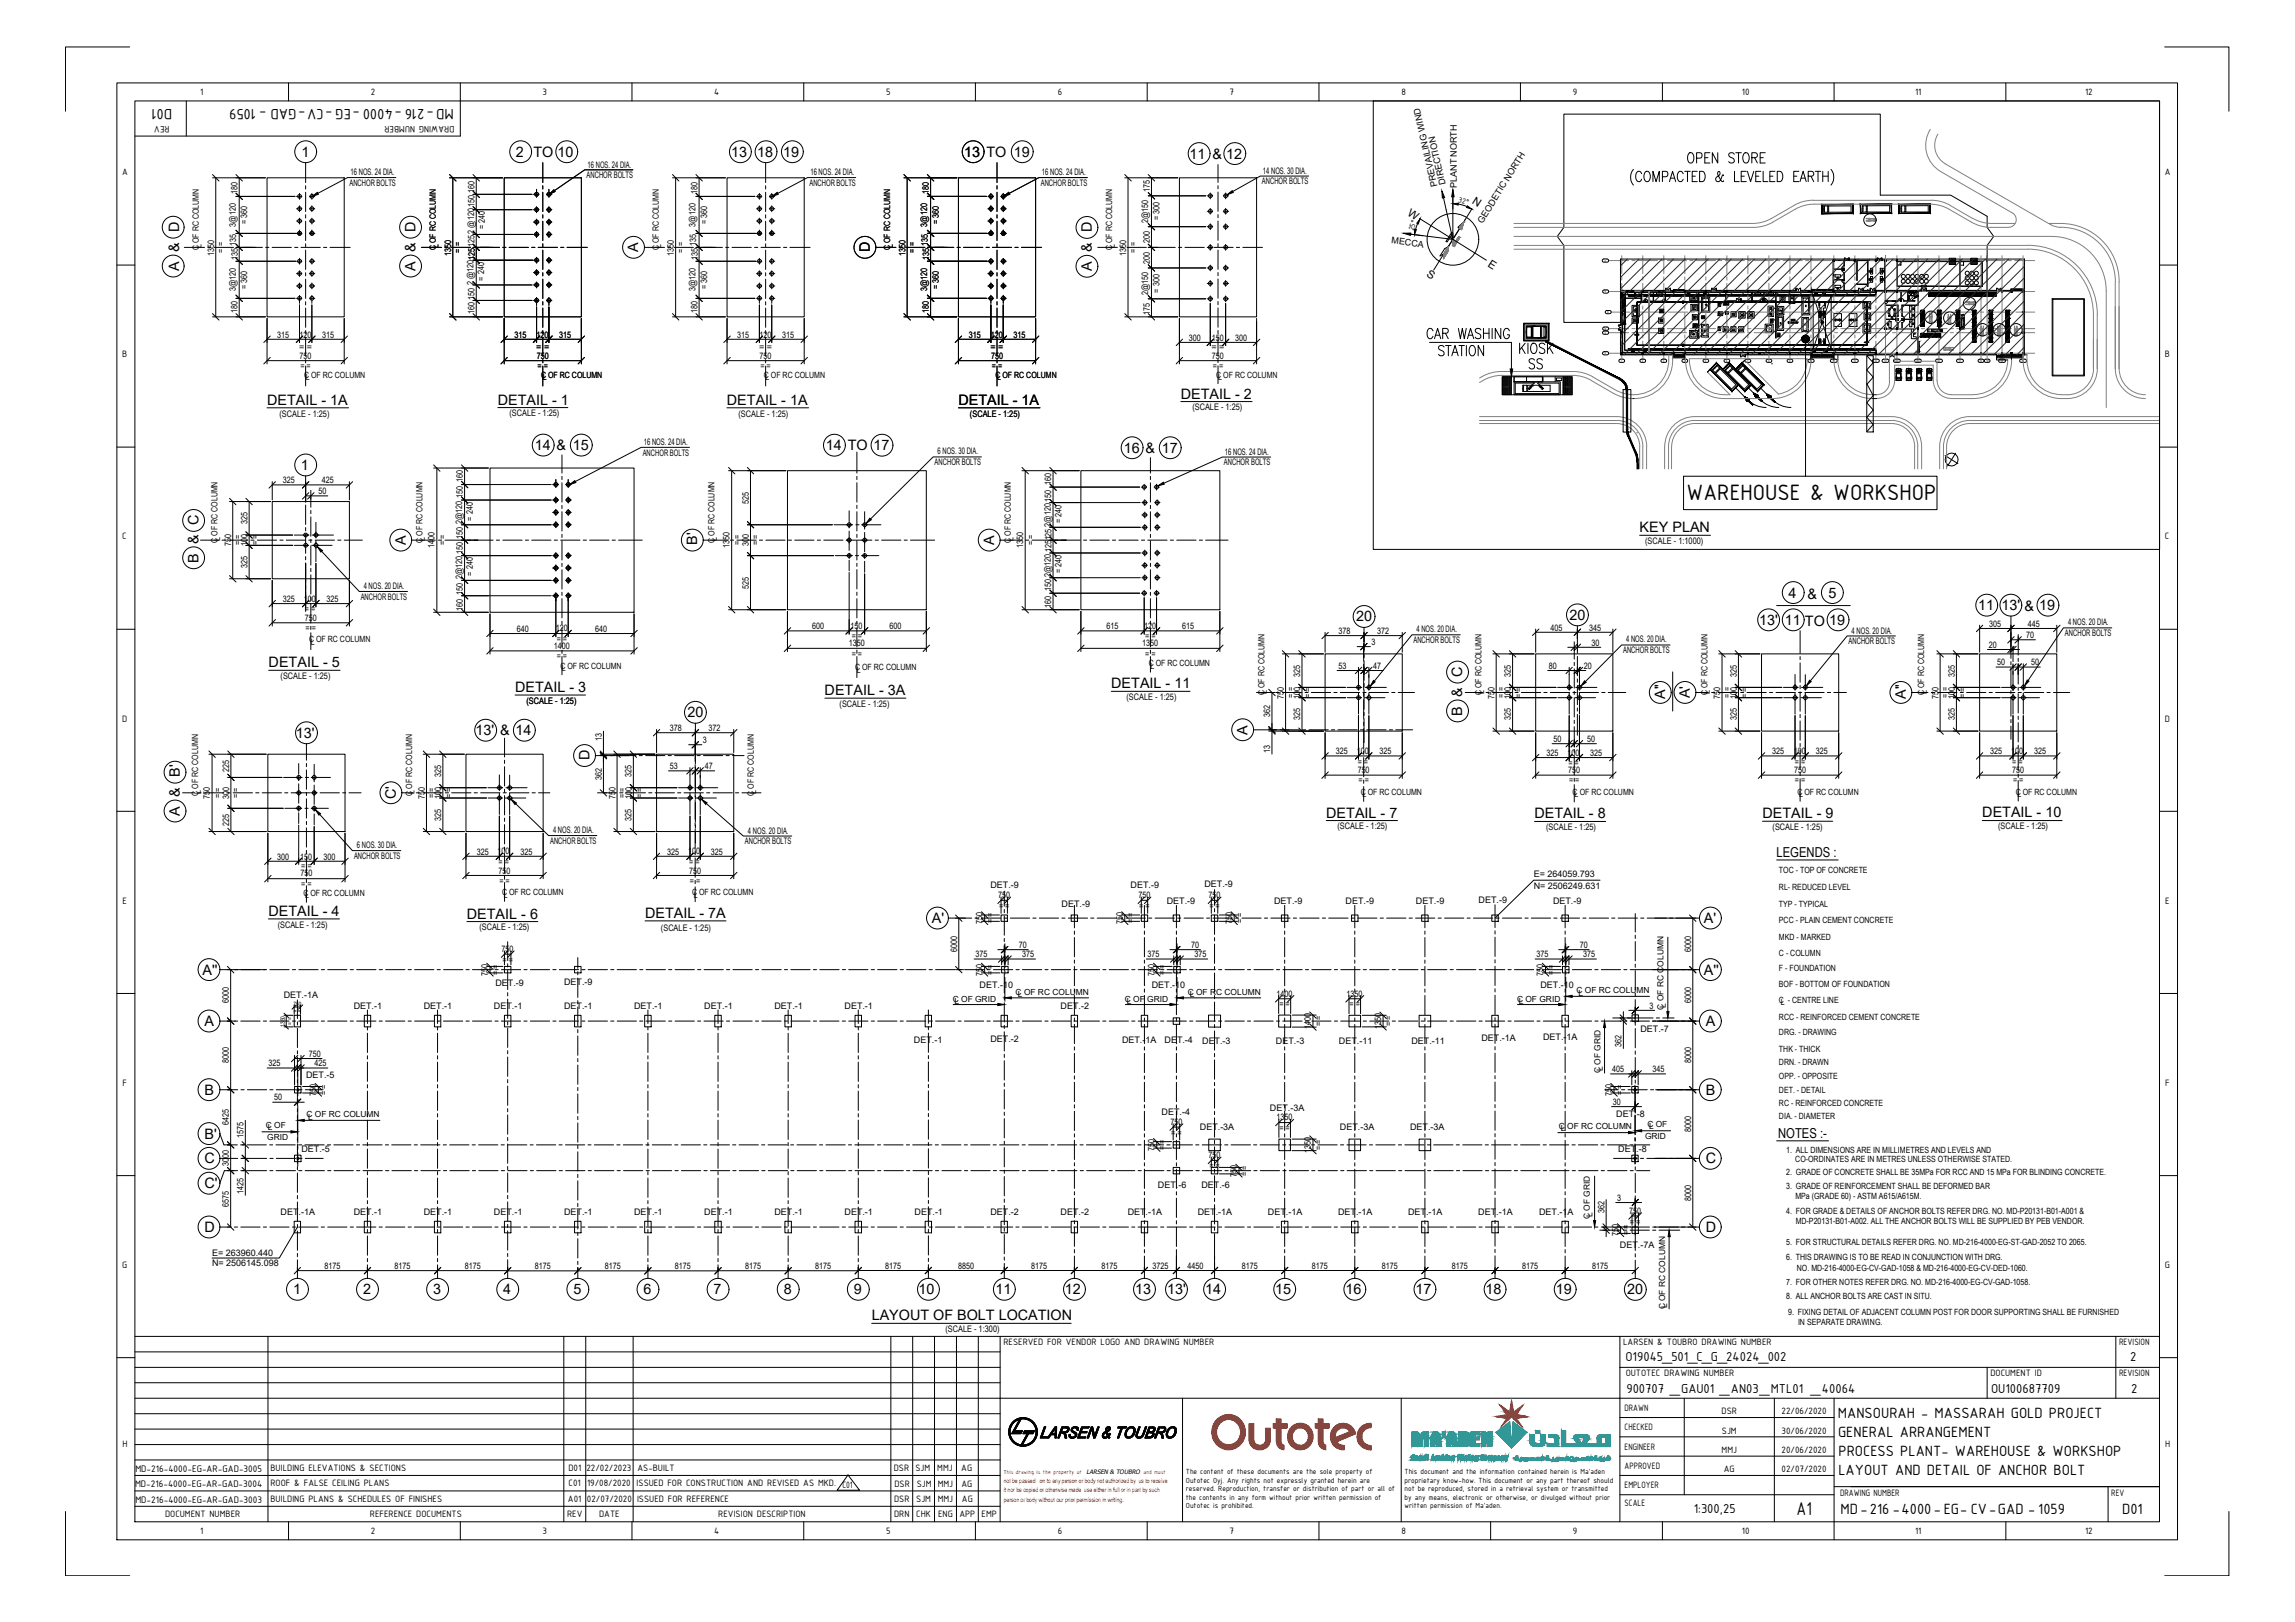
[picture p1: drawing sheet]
<svg xmlns="http://www.w3.org/2000/svg" width="841mm" height="594mm" viewBox="0 0 841 594" stroke-linecap="round" stroke-linejoin="round" font-family="sans-serif">
<defs><g id="words">
<text font-size="8.8" x="618" y="183.1">WAREHOUSE &amp; WORKSHOP</text>
<g font-size="7.5">
<text x="617.4" y="61">OPEN STORE</text>
<text x="521.8" y="125.2">CAR WASHING</text>
</g>
<text font-size="7.3" x="658.4" y="554.8">A1</text>
<g font-size="5.9">
<text x="63.1" y="39.8" transform="rotate(-180 63.1 39.8)">D01</text>
<text x="166.3" y="39.8" transform="rotate(-180 166.3 39.8)">MD-216 -4000 -EG -CV-GAD - 1059</text>
<text x="673.5" y="519.2">MANSOURAH - MASSARAH GOLD PROJECT</text>
<text x="673.6" y="526.3">GENERAL ARRANGEMENT</text>
<text x="673.7" y="533.3">PROCESS PLANT- WAREHOUSE &amp; WORKSHOP</text>
<text x="673.7" y="540.4">LAYOUT AND DETAIL OF ANCHOR BOLT</text>
<text x="674.5" y="554.5">MD-216 -4000-EG- CV-GAD - 1059</text>
<text x="777.7" y="554.5">D01</text>
</g>
<g font-size="5.3">
<text x="110.4" y="57.4">1</text>
<text x="189.1" y="57.4">2 TO 10</text>
<text x="268" y="57.4">13</text>
<text x="277.4" y="57.4">18</text>
<text x="287" y="57.4">19</text>
<text x="353.3" y="57.4">13 TO 19</text>
<text x="353.3" y="57.4">13</text>
<text x="435.9" y="58.1">11 &amp; 12</text>
<text x="65.7" y="85" transform="rotate(-90 65.7 85)">D</text>
<text x="152.3" y="85" transform="rotate(-90 152.3 85)">D</text>
<text x="400.1" y="85.1" transform="rotate(-90 400.1 85.1)">D</text>
<text x="233.9" y="92.3" transform="rotate(-90 233.9 92.3)">A</text>
<text x="318.8" y="92.3" transform="rotate(-90 318.8 92.3)">D</text>
<text x="65.7" y="99.2" transform="rotate(-90 65.7 99.2)">A &amp;</text>
<text x="152.3" y="99.2" transform="rotate(-90 152.3 99.2)">A &amp;</text>
<text x="400.1" y="99.3" transform="rotate(-90 400.1 99.3)">A &amp;</text>
<text x="97.9" y="148.3">DETAIL - 1A</text>
<text x="182.4" y="148.2">DETAIL - 1</text>
<text x="266.4" y="148.3">DETAIL - 1A</text>
<text x="351.2" y="148.3">DETAIL - 1A</text>
<text x="432.7" y="146">DETAIL - 2</text>
<text x="196" y="164.9">14 &amp; 15</text>
<text x="302.7" y="164.9">14 TO 17</text>
<text x="411.8" y="165.8">16 &amp; 17</text>
<text x="110.3" y="172.1">1</text>
<text x="600.9" y="195">KEY PLAN</text>
<text x="148.7" y="199.6" transform="rotate(-90 148.7 199.6)">A</text>
<text x="255.5" y="199.6" transform="rotate(-90 255.5 199.6)">B'</text>
<text x="364.3" y="199.6" transform="rotate(-90 364.3 199.6)">A</text>
<text x="72.8" y="206.1" transform="rotate(-90 72.8 206.1)">B &amp; C</text>
<text x="655.4" y="218.9">4</text>
<text x="662.3" y="219.4">&amp;</text>
<text x="670" y="218.9">5</text>
<text x="496.9" y="227.6">20</text>
<text x="575.1" y="227">20</text>
<text x="724.9" y="223.4">11</text>
<text x="733.4" y="223.4">13' &amp; 19</text>
<text x="644.6" y="228.9">13' 11 TO 19</text>
<text x="98.5" y="244.4">DETAIL - 5</text>
<text x="535.9" y="247.9" transform="rotate(-90 535.9 247.9)">C</text>
<text x="188.8" y="253.5">DETAIL - 3</text>
<text x="302.2" y="254.6">DETAIL - 3A</text>
<text x="407.2" y="252.1">DETAIL - 11</text>
<text x="610.2" y="256" transform="rotate(-90 610.2 256)">A''</text>
<text x="619.3" y="255.7" transform="rotate(-90 619.3 255.7)">A'</text>
<text x="698.4" y="256" transform="rotate(-90 698.4 256)">A''</text>
<text x="252" y="262.7">20</text>
<text x="535.9" y="262.1" transform="rotate(-90 535.9 262.1)">B &amp;</text>
<text x="174.3" y="269.3">13' &amp; 14</text>
<text x="457.1" y="269" transform="rotate(-90 457.1 269)">A</text>
<text x="108.4" y="270.2">13'</text>
<text x="216" y="278.5" transform="rotate(-90 216 278.5)">D</text>
<text x="65.9" y="284.6" transform="rotate(-90 65.9 284.6)">B'</text>
<text x="145" y="292.8" transform="rotate(-90 145 292.8)">C'</text>
<text x="65.9" y="298.8" transform="rotate(-90 65.9 298.8)">A &amp;</text>
<text x="486" y="299.4">DETAIL - 7</text>
<text x="562.3" y="299.8">DETAIL - 8</text>
<text x="645.9" y="299.7">DETAIL - 9</text>
<text x="726.4" y="299.3">DETAIL - 10</text>
<text x="98.4" y="335.5">DETAIL - 4</text>
<text x="171.1" y="336.4">DETAIL - 6</text>
<text x="236.4" y="336.2">DETAIL - 7A</text>
<text x="341.5" y="338.1">A'</text>
<text x="624.4" y="338.1">A'</text>
<text x="74.2" y="356.9">A''</text>
<text x="624.4" y="356.9">A''</text>
<text x="75" y="375.8">A</text>
<text x="625.2" y="375.8">A</text>
<text x="75" y="401">B</text>
<text x="625.1" y="401">B</text>
<text x="75" y="417">B'</text>
<text x="75" y="426.1">C</text>
<text x="625.1" y="426.1">C</text>
<text x="75" y="435.2">C'</text>
<text x="75" y="451.2">D</text>
<text x="625.1" y="451.2">D</text>
<text x="107.4" y="474.1">1</text>
<text x="133" y="474.1">2</text>
<text x="158.7" y="474.1">3</text>
<text x="184.4" y="474.1">4</text>
<text x="210.1" y="474.1">5</text>
<text x="235.8" y="474.1">6</text>
<text x="261.5" y="474.1">7</text>
<text x="287.2" y="474.1">8</text>
<text x="312.9" y="474.1">9</text>
<text x="336.6" y="474.1">10</text>
<text x="364.8" y="474.1">11</text>
<text x="390.3" y="474.1">12</text>
<text x="416" y="474.1">13</text>
<text x="427.7" y="474.1">13'</text>
<text x="441.6" y="474.1">14</text>
<text x="467.3" y="474.1">15</text>
<text x="493" y="474.1">16</text>
<text x="518.7" y="474.1">17</text>
<text x="544.4" y="474.1">18</text>
<text x="570.1" y="474.1">19</text>
<text x="596.3" y="474.1">20</text>
<text x="319.4" y="483.6">LAYOUT OF BOLT LOCATION</text>
</g>
<g font-size="5.1">
<text x="595.7" y="498.4">O19045_501_C_G_24024_002</text>
<text x="780.7" y="498.4">2</text>
<text x="596" y="510.2">900707 _GAU01 _AN03_MTL01 _40064</text>
<text x="729.6" y="510.2">OU100687709</text>
<text x="781" y="510.2">2</text>
<text x="620.7" y="554.1">1:300,25</text>
</g>
<g font-size="5">
<text x="651" y="313.8">LEGENDS :</text>
<text x="651.6" y="416.8">NOTES :-</text>
</g>
<g font-size="4.1">
<text x="539.2" y="74.4" transform="rotate(32 539.2 74.4)">N</text>
<text x="515.5" y="78.8" transform="rotate(32 515.5 78.8)">W</text>
<text x="522.5" y="101.2" transform="rotate(32 522.5 101.2)">S</text>
<text x="545" y="97.3" transform="rotate(32 545 97.3)">E</text>
</g>
<g font-size="3.8">
<text x="49.6" y="539">MD-216-4000-EG-AR-GAD-3005</text>
<text x="49.5" y="544.7">MD-216-4000-EG-AR-GAD-3004</text>
<text x="49.6" y="550.3">MD-216-4000-EG-AR-GAD-3003</text>
</g>
<g font-size="3.7">
<text x="73.4" y="34.8">1</text>
<text x="135.9" y="34.8">2</text>
<text x="198.8" y="34.7">3</text>
<text x="261.7" y="34.8">4</text>
<text x="324.7" y="34.7">5</text>
<text x="387.7" y="34.8">6</text>
<text x="450.6" y="34.8">7</text>
<text x="513.5" y="34.8">8</text>
<text x="576.4" y="34.7">9</text>
<text x="638.3" y="34.8">10</text>
<text x="701.8" y="34.8">11</text>
<text x="764.1" y="34.8">12</text>
<text x="62.1" y="46.3" transform="rotate(-180 62.1 46.3)">REV</text>
<text x="166.5" y="46.3" transform="rotate(-180 166.5 46.3)">DRAWING NUMBER</text>
<text x="44.7" y="64.2">A</text>
<text x="793.3" y="64.2">A</text>
<text x="44.8" y="130.9">B</text>
<text x="793.4" y="130.9">B</text>
<text x="44.8" y="197.6">C</text>
<text x="793.4" y="197.6">C</text>
<text x="44.7" y="264.3">D</text>
<text x="793.3" y="264.3">D</text>
<text x="44.9" y="331">E</text>
<text x="793.4" y="331">E</text>
<text x="44.9" y="397.7">F</text>
<text x="793.5" y="397.7">F</text>
<text x="44.8" y="464.4">G</text>
<text x="793.4" y="464.4">G</text>
<text x="367.7" y="492.8">RESERVED FOR VENDOR LOGO AND DRAWING NUMBER</text>
<text x="594.8" y="492.8">LARSEN &amp; TOUBRO DRAWING NUMBER</text>
<text x="776.5" y="492.8">REVISION</text>
<text x="595.7" y="504.1">OUTOTEC DRAWING NUMBER</text>
<text x="729.4" y="504.1">DOCUMENT ID</text>
<text x="776.5" y="504.1">REVISION</text>
<text x="595.3" y="516.8">DRAWN</text>
<text x="630.9" y="518">DSR</text>
<text x="652.9" y="518">22/06/2020</text>
<text x="595.3" y="523.9">CHECKED</text>
<text x="631" y="525.1">SJM</text>
<text x="652.9" y="525.1">30/06/2020</text>
<text x="44.9" y="530.1">H</text>
<text x="595.3" y="531">ENGINEER</text>
<text x="630.9" y="532.1">MMJ</text>
<text x="652.9" y="532.1">20/06/2020</text>
<text x="793.4" y="530.1">H</text>
<text x="99.1" y="538.7">BUILDING ELEVATIONS &amp; SECTIONS</text>
<text x="208.3" y="538.7">D01</text>
<text x="214.9" y="538.7">22/02/2023</text>
<text x="233.6" y="538.7">AS-BUILT</text>
<text x="327.5" y="538.7">DSR</text>
<text x="335.4" y="538.7">SJM</text>
<text x="343.5" y="538.7">MMJ</text>
<text x="352.3" y="538.7">AG</text>
<text x="595.3" y="538">APPROVED</text>
<text x="631.7" y="539.2">AG</text>
<text x="652.9" y="539.2">02/07/2020</text>
<text x="99.1" y="544.4">ROOF &amp; FALSE CEILING PLANS</text>
<text x="208.4" y="544.3">C01</text>
<text x="215.1" y="544.3">19/08/2020</text>
<text x="233.3" y="544.3">ISSUED FOR CONSTRUCTION AND REVISED AS MKD. C01</text>
<text x="327.8" y="544.5">DSR</text>
<text x="335.9" y="544.5">SJM</text>
<text x="343.6" y="544.5">MMJ</text>
<text x="352.3" y="544.5">AG</text>
<text x="595.3" y="545.1">EMPLOYER</text>
<text x="99.1" y="550.1">BUILDING PLANS &amp; SCHEDULES OF FINISHES</text>
<text x="208.1" y="550.3">A01</text>
<text x="215.1" y="550.3">02/07/2020</text>
<text x="233.5" y="550.3">ISSUED FOR REFERENCE</text>
<text x="327.6" y="550.3">DSR</text>
<text x="335.8" y="550.3">SJM</text>
<text x="343.6" y="550.3">MMJ</text>
<text x="352.5" y="550.3">AG</text>
<text x="595.3" y="551.6">SCALE</text>
<text x="674.3" y="548">DRAWING NUMBER</text>
<text x="773.7" y="548">REV</text>
<text x="60.5" y="555.7">DOCUMENT NUMBER</text>
<text x="135.6" y="555.7">REFERENCE DOCUMENTS</text>
<text x="207.8" y="555.7">REV</text>
<text x="219.6" y="555.7">DATE</text>
<text x="263.2" y="555.7">REVISION DESCRIPTION</text>
<text x="327.6" y="555.7">DRN</text>
<text x="335.8" y="555.7">CHK</text>
<text x="343.8" y="555.7">ENG</text>
<text x="351.6" y="555.7">APP</text>
<text x="359.7" y="555.7">EMP</text>
<text x="73.4" y="561.7">1</text>
<text x="135.9" y="561.8">2</text>
<text x="198.8" y="561.7">3</text>
<text x="261.7" y="561.7">4</text>
<text x="324.7" y="561.7">5</text>
<text x="387.7" y="561.8">6</text>
<text x="450.6" y="561.7">7</text>
<text x="513.5" y="561.7">8</text>
<text x="576.4" y="561.9">9</text>
<text x="638.3" y="561.7">10</text>
<text x="701.8" y="561.7">11</text>
<text x="764.1" y="561.8">12</text>
</g>
<g font-size="3.5">
<text x="621.9" y="110.8" transform="rotate(-90 621.9 110.8)">49</text>
<text x="682.6" y="113.6">22</text>
<text x="596.2" y="119.9" transform="rotate(-90 596.2 119.9)">UP</text>
<text x="607.1" y="115.4">26</text>
<text x="622.3" y="117.8" transform="rotate(-90 622.3 117.8)">29</text>
<text x="625.5" y="117.8" transform="rotate(-90 625.5 117.8)">23</text>
<text x="631.8" y="116.4" transform="rotate(-90 631.8 116.4)">17</text>
<text x="636.4" y="116.8" transform="rotate(-90 636.4 116.8)">35</text>
<text x="666" y="119.6">32</text>
<text x="607.1" y="122.8">11</text>
<text x="622.3" y="121" transform="rotate(-90 622.3 121)">30</text>
<text x="717.5" y="121.7">UP</text>
</g>
<g font-size="3.5" fill="#808080">
<text x="626.5" y="113.2" transform="rotate(-90 626.5 113.2)">18</text>
<text x="630.8" y="112.9">14</text>
<text x="621.9" y="114.3" transform="rotate(-90 621.9 114.3)">27</text>
<text x="650.2" y="114.7" transform="rotate(-90 650.2 114.7)">19</text>
<text x="650.9" y="115.4">34</text>
<text x="623" y="122.8">28</text>
<text x="682.3" y="122.1">20</text>
</g>
<g font-size="3.3">
<text x="128.5" y="64.2">16 NOS. 24 DIA.</text>
<text x="215" y="65.4">ANCHOR BOLTS</text>
<text x="215.3" y="61.4">16 NOS. 24 DIA.</text>
<text x="297" y="64.1">16 NOS. 24 DIA.</text>
<text x="381.8" y="64">16 NOS. 24 DIA.</text>
<text x="462.8" y="63.6">14 NOS. 30 DIA.</text>
<text x="87" y="71" transform="rotate(-90 87 71)">180</text>
<text x="128" y="68.2">ANCHOR BOLTS</text>
<text x="173.9" y="70.8" transform="rotate(-90 173.9 70.8)">160</text>
<text x="255.6" y="71" transform="rotate(-90 255.6 71)">180</text>
<text x="296.6" y="68">ANCHOR BOLTS</text>
<text x="340.4" y="71" transform="rotate(-90 340.4 71)">180</text>
<text x="381.4" y="68">ANCHOR BOLTS</text>
<text x="421.3" y="70.4" transform="rotate(-90 421.3 70.4)">175</text>
<text x="462.4" y="67.5">ANCHOR BOLTS</text>
<text x="526.8" y="68.1" transform="rotate(-103 526.8 68.1)">PREVAILING WIND</text>
<text x="529.8" y="67.5" transform="rotate(-103 529.8 67.5)">DIRECTION</text>
<text x="533.8" y="68.8" transform="rotate(-90 533.8 68.8)">PLANT NORTH</text>
<text x="173.9" y="75.9" transform="rotate(-90 173.9 75.9)">150</text>
<text x="86.4" y="83" transform="rotate(-90 86.4 83)">3@120</text>
<text x="90.6" y="82.1" transform="rotate(-90 90.6 82.1)">= 360</text>
<text x="177.7" y="83.8" transform="rotate(-90 177.7 83.8)">= 240</text>
<text x="254.9" y="83" transform="rotate(-90 254.9 83)">3@120</text>
<text x="259.2" y="82.1" transform="rotate(-90 259.2 82.1)">= 360</text>
<text x="339.8" y="83" transform="rotate(-90 339.8 83)">3@120</text>
<text x="344" y="82.1" transform="rotate(-90 344 82.1)">= 360</text>
<text x="420.7" y="81.6" transform="rotate(-90 420.7 81.6)">2@150</text>
<text x="424.9" y="80.7" transform="rotate(-90 424.9 80.7)">= 300</text>
<text x="543.3" y="81.9" transform="rotate(-58 543.3 81.9)">GEODETIC NORTH</text>
<text x="173.8" y="85.5" transform="rotate(-90 173.8 85.5)">2 @120</text>
<text x="421.3" y="89" transform="rotate(-90 421.3 89)">200</text>
<text x="509.8" y="89.1" transform="rotate(7 509.8 89.1)">MECCA</text>
<text x="78.4" y="93.6" transform="rotate(-90 78.4 93.6)">1350</text>
<text x="82" y="92.5" transform="rotate(-90 82 92.5)">= =</text>
<text x="86.6" y="90.1" transform="rotate(-90 86.6 90.1)">135</text>
<text x="87.2" y="95.2" transform="rotate(-90 87.2 95.2)">135</text>
<text x="165.3" y="93.6" transform="rotate(-90 165.3 93.6)">1350</text>
<text x="168.9" y="92.5" transform="rotate(-90 168.9 92.5)">= =</text>
<text x="173.9" y="90.4" transform="rotate(-90 173.9 90.4)">125</text>
<text x="174.1" y="95.2" transform="rotate(-90 174.1 95.2)">125</text>
<text x="247" y="93.6" transform="rotate(-90 247 93.6)">1350</text>
<text x="250.6" y="92.5" transform="rotate(-90 250.6 92.5)">= =</text>
<text x="255.1" y="90.1" transform="rotate(-90 255.1 90.1)">135</text>
<text x="255.7" y="95.2" transform="rotate(-90 255.7 95.2)">135</text>
<text x="331.8" y="93.6" transform="rotate(-90 331.8 93.6)">1350</text>
<text x="335.4" y="92.5" transform="rotate(-90 335.4 92.5)">= =</text>
<text x="340" y="90.1" transform="rotate(-90 340 90.1)">135</text>
<text x="340.6" y="95.2" transform="rotate(-90 340.6 95.2)">135</text>
<text x="412.7" y="93.6" transform="rotate(-90 412.7 93.6)">1350</text>
<text x="416.3" y="92.5" transform="rotate(-90 416.3 92.5)">= =</text>
<text x="421.3" y="96.5" transform="rotate(-90 421.3 96.5)">200</text>
<text x="86.4" y="106.7" transform="rotate(-90 86.4 106.7)">3@120</text>
<text x="90.6" y="105.8" transform="rotate(-90 90.6 105.8)">= 360</text>
<text x="173.5" y="104.5" transform="rotate(-90 173.5 104.5)">2 @120</text>
<text x="177.4" y="102.8" transform="rotate(-90 177.4 102.8)">= 240</text>
<text x="254.9" y="106.7" transform="rotate(-90 254.9 106.7)">3@120</text>
<text x="259.2" y="105.8" transform="rotate(-90 259.2 105.8)">= 360</text>
<text x="339.8" y="106.7" transform="rotate(-90 339.8 106.7)">3@120</text>
<text x="344" y="105.8" transform="rotate(-90 344 105.8)">= 360</text>
<text x="424.9" y="107.2" transform="rotate(-90 424.9 107.2)">= 300</text>
<text x="173.9" y="109.9" transform="rotate(-90 173.9 109.9)">150</text>
<text x="420.7" y="108" transform="rotate(-90 420.7 108)">2@150</text>
<text x="87" y="114.7" transform="rotate(-90 87 114.7)">180</text>
<text x="173.9" y="114.9" transform="rotate(-90 173.9 114.9)">160</text>
<text x="255.6" y="114.7" transform="rotate(-90 255.6 114.7)">180</text>
<text x="340.4" y="114.7" transform="rotate(-90 340.4 114.7)">180</text>
<text x="421.3" y="115.4" transform="rotate(-90 421.3 115.4)">175</text>
<text x="101.6" y="123.6">315</text>
<text x="109.7" y="123.6">120</text>
<text x="118" y="123.6">315</text>
<text x="188.5" y="123.6">315</text>
<text x="196.6" y="123.6">120</text>
<text x="204.9" y="123.6">315</text>
<text x="270.2" y="123.6">315</text>
<text x="278.3" y="123.6">120</text>
<text x="286.6" y="123.6">315</text>
<text x="355" y="123.6">315</text>
<text x="363.1" y="123.6">120</text>
<text x="371.4" y="123.6">315</text>
<text x="435.6" y="124.8">300</text>
<text x="444.1" y="124.8">150</text>
<text x="452.6" y="124.8">300</text>
<text x="109.6" y="128">= =</text>
<text x="109.8" y="131.5">750</text>
<text x="196.5" y="128">= =</text>
<text x="196.7" y="131.5">750</text>
<text x="278.2" y="128">= =</text>
<text x="278.4" y="131.5">750</text>
<text x="363" y="128">= =</text>
<text x="363.2" y="131.5">750</text>
<text x="444" y="128">= =</text>
<text x="444.1" y="131.5">750</text>
<text x="110.1" y="135.1">= =</text>
<text x="197" y="135.1">= =</text>
<text x="278.7" y="135.1">= =</text>
<text x="363.5" y="135.1">= =</text>
<text x="444.4" y="135.1">= =</text>
<text x="102.4" y="152.6">(SCALE - 1:25)</text>
<text x="186.7" y="152.5">(SCALE - 1:25)</text>
<text x="270.6" y="152.8">(SCALE - 1:25)</text>
<text x="355.5" y="152.7">(SCALE - 1:25)</text>
<text x="437" y="150.3">(SCALE - 1:25)</text>
<text x="235.5" y="166.9">ANCHOR BOLTS</text>
<text x="236" y="163">16 NOS. 24 DIA.</text>
<text x="343.6" y="166.4">6 NOS. 30 DIA.</text>
<text x="448.9" y="166.5">16 NOS. 24 DIA.</text>
<text x="342.5" y="170.4">ANCHOR BOLTS</text>
<text x="448.5" y="170.4">ANCHOR BOLTS</text>
<text x="103.7" y="177">325</text>
<text x="117.9" y="177">425</text>
<text x="169.7" y="176.5" transform="rotate(-90 169.7 176.5)">160</text>
<text x="385.3" y="177.5" transform="rotate(-90 385.3 177.5)">160</text>
<text x="116.7" y="181">50</text>
<text x="169.7" y="182.2" transform="rotate(-90 169.7 182.2)">150</text>
<text x="274.4" y="184.5" transform="rotate(-90 274.4 184.5)">525</text>
<text x="385.3" y="183.9" transform="rotate(-90 385.3 183.9)">150</text>
<text x="169.3" y="192" transform="rotate(-90 169.3 192)">2@120</text>
<text x="173.3" y="190.7" transform="rotate(-90 173.3 190.7)">= 240</text>
<text x="389" y="191.5" transform="rotate(-90 389 191.5)">= 240</text>
<text x="90.7" y="192" transform="rotate(-90 90.7 192)">325</text>
<text x="169.7" y="197.3" transform="rotate(-90 169.7 197.3)">150</text>
<text x="385" y="192.8" transform="rotate(-90 385 192.8)">2@120</text>
<text x="84.7" y="200" transform="rotate(-90 84.7 200)">750</text>
<text x="88.3" y="199.7" transform="rotate(-90 88.3 199.7)">= =</text>
<text x="90.7" y="200.1" transform="rotate(-90 90.7 200.1)">100</text>
<text x="94.6" y="199.8" transform="rotate(-90 94.6 199.8)">= =</text>
<text x="159.3" y="200.8" transform="rotate(-90 159.3 200.8)">1400</text>
<text x="163.2" y="199.7" transform="rotate(-90 163.2 199.7)">= =</text>
<text x="169.7" y="203" transform="rotate(-90 169.7 203)">150</text>
<text x="267.4" y="200.8" transform="rotate(-90 267.4 200.8)">1350</text>
<text x="271.3" y="199.7" transform="rotate(-90 271.3 199.7)">= =</text>
<text x="274.4" y="200" transform="rotate(-90 274.4 200)">300</text>
<text x="278" y="199.7" transform="rotate(-90 278 199.7)">= =</text>
<text x="374.9" y="200.8" transform="rotate(-90 374.9 200.8)">1350</text>
<text x="378.8" y="199.7" transform="rotate(-90 378.8 199.7)">= =</text>
<text x="385.4" y="202.3" transform="rotate(-90 385.4 202.3)">125125</text>
<text x="602.9" y="199.1">(SCALE - 1:1000)</text>
<text x="90.7" y="208.1" transform="rotate(-90 90.7 208.1)">325</text>
<text x="389" y="210" transform="rotate(-90 389 210)">= 240</text>
<text x="133.3" y="215.7">4 NOS. 20 DIA.</text>
<text x="169.3" y="212.2" transform="rotate(-90 169.3 212.2)">2@120</text>
<text x="173.3" y="210.8" transform="rotate(-90 173.3 210.8)">= 240</text>
<text x="274.4" y="215.6" transform="rotate(-90 274.4 215.6)">525</text>
<text x="385" y="211.3" transform="rotate(-90 385 211.3)">2@120</text>
<text x="103.7" y="220.4">325</text>
<text x="111.4" y="220.4">100</text>
<text x="119.7" y="220.4">325</text>
<text x="132.2" y="219.7">ANCHOR BOLTS</text>
<text x="169.7" y="218" transform="rotate(-90 169.7 218)">150</text>
<text x="385.3" y="216.3" transform="rotate(-90 385.3 216.3)">150</text>
<text x="111.7" y="227.5">750</text>
<text x="111.7" y="224.3">= =</text>
<text x="169.7" y="223.7" transform="rotate(-90 169.7 223.7)">160</text>
<text x="385.3" y="222.8" transform="rotate(-90 385.3 222.8)">160</text>
<text x="112" y="231.1">= =</text>
<text x="189.4" y="231.4">640</text>
<text x="203.7" y="231.2">120</text>
<text x="218.1" y="231.4">640</text>
<text x="297.7" y="230.4">600</text>
<text x="311.7" y="230.4">150</text>
<text x="326" y="230.4">600</text>
<text x="405.5" y="230.4">615</text>
<text x="419.3" y="230.2">120</text>
<text x="433.2" y="230.4">615</text>
<text x="490.5" y="232.2">378</text>
<text x="504.7" y="232.2">372</text>
<text x="519.1" y="231.6">4 NOS. 20 DIA.</text>
<text x="568.2" y="230.9">405</text>
<text x="582.4" y="230.9">345</text>
<text x="678.5" y="232">4 NOS. 20 DIA.</text>
<text x="729" y="229.5">305</text>
<text x="742.5" y="233.7">70</text>
<text x="743.1" y="229.5">445</text>
<text x="756.7" y="233.1">ANCHOR BOLTS</text>
<text x="757.8" y="229.1">4 NOS. 20 DIA.</text>
<text x="202.9" y="237.6">1400</text>
<text x="204" y="235.1">= =</text>
<text x="311" y="236.7">1350</text>
<text x="312.1" y="234">= =</text>
<text x="418.6" y="236.7">1350</text>
<text x="419.7" y="234.2">= =</text>
<text x="502.6" y="236.3">3</text>
<text x="518" y="235.6">ANCHOR BOLTS</text>
<text x="583.3" y="236.4">30</text>
<text x="594.8" y="239.3">ANCHOR BOLTS</text>
<text x="595.9" y="235.3">4 NOS. 20 DIA.</text>
<text x="677.4" y="236">ANCHOR BOLTS</text>
<text x="728.8" y="237.3">20</text>
<text x="204" y="241.5">= =</text>
<text x="312.1" y="240.6">= =</text>
<text x="419.7" y="240.6">= =</text>
<text x="490.5" y="245">53</text>
<text x="503.2" y="245">47</text>
<text x="567.6" y="245">80</text>
<text x="580.4" y="245">20</text>
<text x="731.9" y="243.7">50</text>
<text x="744.3" y="243.7">50</text>
<text x="102.8" y="248.7">(SCALE - 1:25)</text>
<text x="476.5" y="247.8" transform="rotate(-90 476.5 247.8)">325</text>
<text x="553.7" y="247.8" transform="rotate(-90 553.7 247.8)">325</text>
<text x="636.4" y="247.8" transform="rotate(-90 636.4 247.8)">325</text>
<text x="716.3" y="247.8" transform="rotate(-90 716.3 247.8)">325</text>
<text x="192.9" y="257.8">(SCALE - 1:25)</text>
<text x="412.8" y="256.5">(SCALE - 1:25)</text>
<text x="470.5" y="255.8" transform="rotate(-90 470.5 255.8)">750</text>
<text x="474.1" y="255.5" transform="rotate(-90 474.1 255.5)">= =</text>
<text x="476.5" y="255.9" transform="rotate(-90 476.5 255.9)">100</text>
<text x="480.4" y="255.6" transform="rotate(-90 480.4 255.6)">= =</text>
<text x="547.7" y="255.8" transform="rotate(-90 547.7 255.8)">750</text>
<text x="551.3" y="255.5" transform="rotate(-90 551.3 255.5)">= =</text>
<text x="553.7" y="255.9" transform="rotate(-90 553.7 255.9)">100</text>
<text x="557.6" y="255.6" transform="rotate(-90 557.6 255.6)">= =</text>
<text x="630.4" y="255.8" transform="rotate(-90 630.4 255.8)">750</text>
<text x="634" y="255.5" transform="rotate(-90 634 255.5)">= =</text>
<text x="636.5" y="255.9" transform="rotate(-90 636.5 255.9)">100</text>
<text x="640.4" y="255.6" transform="rotate(-90 640.4 255.6)">= =</text>
<text x="710.3" y="255.8" transform="rotate(-90 710.3 255.8)">750</text>
<text x="713.9" y="255.5" transform="rotate(-90 713.9 255.5)">= =</text>
<text x="716.4" y="255.9" transform="rotate(-90 716.4 255.9)">100</text>
<text x="720.3" y="255.6" transform="rotate(-90 720.3 255.6)">= =</text>
<text x="307.7" y="258.9">(SCALE - 1:25)</text>
<text x="465.5" y="262.7" transform="rotate(-90 465.5 262.7)">362</text>
<text x="476.5" y="263.9" transform="rotate(-90 476.5 263.9)">325</text>
<text x="553.7" y="263.9" transform="rotate(-90 553.7 263.9)">325</text>
<text x="636.4" y="263.9" transform="rotate(-90 636.4 263.9)">325</text>
<text x="716.3" y="263.9" transform="rotate(-90 716.3 263.9)">325</text>
<text x="245.5" y="267.7">378</text>
<text x="259.7" y="267.7">372</text>
<text x="220.5" y="271.2" transform="rotate(-90 220.5 271.2)">13</text>
<text x="257.5" y="272.3">3</text>
<text x="465.5" y="275.9" transform="rotate(-90 465.5 275.9)">13</text>
<text x="569.3" y="271.8">50</text>
<text x="581.6" y="271.8">50</text>
<text x="245.5" y="281.7">53</text>
<text x="258.3" y="281.7">47</text>
<text x="489.5" y="276.2">325</text>
<text x="497.2" y="276.2">100</text>
<text x="497.6" y="280.1">= =</text>
<text x="505.5" y="276.2">325</text>
<text x="566.7" y="276.8">325</text>
<text x="574.4" y="276.7">100</text>
<text x="574.7" y="280.7">= =</text>
<text x="582.7" y="276.8">325</text>
<text x="649.5" y="276.2">325</text>
<text x="657.4" y="276.2">100</text>
<text x="657.8" y="280.1">= =</text>
<text x="665.5" y="276.2">325</text>
<text x="729.3" y="276.2">325</text>
<text x="737.1" y="276.2">100</text>
<text x="737.4" y="280.1">= =</text>
<text x="745.4" y="276.2">325</text>
<text x="84" y="282.7" transform="rotate(-90 84 282.7)">225</text>
<text x="161.7" y="284.6" transform="rotate(-90 161.7 284.6)">325</text>
<text x="220.5" y="285.8" transform="rotate(-90 220.5 285.8)">362</text>
<text x="231.5" y="284.6" transform="rotate(-90 231.5 284.6)">325</text>
<text x="497.5" y="283.3">750</text>
<text x="497.8" y="286.9">= =</text>
<text x="574.7" y="283.3">750</text>
<text x="575" y="286.9">= =</text>
<text x="657.5" y="283.3">750</text>
<text x="657.8" y="286.9">= =</text>
<text x="737.4" y="283.3">750</text>
<text x="737.7" y="286.9">= =</text>
<text x="76.9" y="292.6" transform="rotate(-90 76.9 292.6)">750</text>
<text x="80.9" y="292.3" transform="rotate(-90 80.9 292.3)">= =</text>
<text x="84" y="292.6" transform="rotate(-90 84 292.6)">300</text>
<text x="87.6" y="292.3" transform="rotate(-90 87.6 292.3)">= =</text>
<text x="155.6" y="292.6" transform="rotate(-90 155.6 292.6)">750</text>
<text x="159.2" y="292.3" transform="rotate(-90 159.2 292.3)">= =</text>
<text x="161.7" y="292.7" transform="rotate(-90 161.7 292.7)">100</text>
<text x="165.6" y="292.3" transform="rotate(-90 165.6 292.3)">= =</text>
<text x="225.5" y="292.6" transform="rotate(-90 225.5 292.6)">750</text>
<text x="229.1" y="292.3" transform="rotate(-90 229.1 292.3)">= =</text>
<text x="231.5" y="292.7" transform="rotate(-90 231.5 292.7)">100</text>
<text x="235.4" y="292.3" transform="rotate(-90 235.4 292.3)">= =</text>
<text x="84" y="302.5" transform="rotate(-90 84 302.5)">225</text>
<text x="161.7" y="300.6" transform="rotate(-90 161.7 300.6)">325</text>
<text x="202.7" y="305.1">4 NOS. 20 DIA.</text>
<text x="231.5" y="300.6" transform="rotate(-90 231.5 300.6)">325</text>
<text x="274.1" y="305.3">4 NOS. 20 DIA.</text>
<text x="490.1" y="303.8">(SCALE - 1:25)</text>
<text x="566.6" y="304.1">(SCALE - 1:25)</text>
<text x="649.6" y="304">(SCALE - 1:25)</text>
<text x="732.2" y="303.6">(SCALE - 1:25)</text>
<text x="130.8" y="310.6">6 NOS. 30 DIA.</text>
<text x="201.6" y="309.1">ANCHOR BOLTS</text>
<text x="273" y="309.3">ANCHOR BOLTS</text>
<text x="101.6" y="314.8">300</text>
<text x="110" y="314.8">150</text>
<text x="118.6" y="314.8">300</text>
<text x="129.7" y="314.6">ANCHOR BOLTS</text>
<text x="174.7" y="313">325</text>
<text x="182.4" y="312.9">100</text>
<text x="182.7" y="316.8">= =</text>
<text x="190.7" y="313">325</text>
<text x="244.5" y="313">325</text>
<text x="252.2" y="312.9">100</text>
<text x="252.6" y="316.8">= =</text>
<text x="260.5" y="313">325</text>
<text x="110.1" y="321">750</text>
<text x="110.4" y="318.4">= =</text>
<text x="182.7" y="320.1">750</text>
<text x="183" y="323.6">= =</text>
<text x="252.5" y="320.1">750</text>
<text x="252.8" y="323.6">= =</text>
<text x="562" y="321.4">E= 264059.793</text>
<text x="110.4" y="325">= =</text>
<text x="363" y="325.3">DET.-9</text>
<text x="365.8" y="328.9">750</text>
<text x="414.3" y="325.2">DET.-9</text>
<text x="417.2" y="328.9">750</text>
<text x="441.4" y="324.8">DET.-9</text>
<text x="442.9" y="328.9">750</text>
<text x="562" y="325.7">N= 2506249.631</text>
<text x="366.1" y="332.9">= =</text>
<text x="389" y="332">DET.-9</text>
<text x="417.5" y="332.9">= =</text>
<text x="427.6" y="331.1">DET.-9</text>
<text x="443.2" y="332.9">= =</text>
<text x="466.9" y="331.1">DET.-9</text>
<text x="493.1" y="331.1">DET.-9</text>
<text x="518.9" y="331.1">DET.-9</text>
<text x="541.9" y="330.6">DET.-9</text>
<text x="569.1" y="331.1">DET.-9</text>
<text x="101.8" y="339.7">(SCALE - 1:25)</text>
<text x="175.7" y="340.8">(SCALE - 1:25)</text>
<text x="242.2" y="340.8">(SCALE - 1:25)</text>
<text x="360" y="338.5" transform="rotate(-90 360 338.5)">750</text>
<text x="364" y="338.2" transform="rotate(-90 364 338.2)">= =</text>
<text x="411.4" y="338.5" transform="rotate(-90 411.4 338.5)">750</text>
<text x="415.4" y="338.2" transform="rotate(-90 415.4 338.2)">= =</text>
<text x="451.5" y="338.5" transform="rotate(-90 451.5 338.5)">750</text>
<text x="455.5" y="338.2" transform="rotate(-90 455.5 338.2)">= =</text>
<text x="373.4" y="347.2">70</text>
<text x="436.5" y="347.2">70</text>
<text x="578.9" y="347.2">70</text>
<text x="183.8" y="348.7">750</text>
<text x="184.1" y="352.7">= =</text>
<text x="350.7" y="348.6" transform="rotate(-90 350.7 348.6)">6000</text>
<text x="357.5" y="350.7">375</text>
<text x="374.6" y="350.7">375</text>
<text x="420.6" y="350.7">375</text>
<text x="437.7" y="350.7">375</text>
<text x="563" y="350.7">375</text>
<text x="580.1" y="350.7">375</text>
<text x="619.7" y="348.6" transform="rotate(-90 619.7 348.6)">6000</text>
<text x="178.8" y="357.3" transform="rotate(-90 178.8 357.3)">750</text>
<text x="182.7" y="357.1" transform="rotate(-90 182.7 357.1)">= =</text>
<text x="360" y="357.3" transform="rotate(-90 360 357.3)">750</text>
<text x="364" y="357.1" transform="rotate(-90 364 357.1)">= =</text>
<text x="423.1" y="357.3" transform="rotate(-90 423.1 357.3)">750</text>
<text x="427" y="357.1" transform="rotate(-90 427 357.1)">= =</text>
<text x="565.6" y="357.3" transform="rotate(-90 565.6 357.3)">750</text>
<text x="569.5" y="357.1" transform="rotate(-90 569.5 357.1)">= =</text>
<text x="104" y="365.4">DET.-1A</text>
<text x="181.6" y="361.2">DET.-9</text>
<text x="206.7" y="360.7">DET.-9</text>
<text x="359" y="361.9">DET.-10</text>
<text x="422" y="361.9">DET.-10</text>
<text x="467.8" y="365">1400</text>
<text x="493.5" y="365">1350</text>
<text x="564.5" y="361.9">DET.-10</text>
<text x="83.9" y="367.5" transform="rotate(-90 83.9 367.5)">6000</text>
<text x="129.6" y="369.7">DET.-1</text>
<text x="155.3" y="369.7">DET.-1</text>
<text x="181" y="369.7">DET.-1</text>
<text x="206.7" y="369.7">DET.-1</text>
<text x="232.4" y="369.7">DET.-1</text>
<text x="258.1" y="369.7">DET.-1</text>
<text x="283.8" y="369.7">DET.-1</text>
<text x="309.5" y="369.7">DET.-1</text>
<text x="388.6" y="369.7">DET.-2</text>
<text x="468.9" y="368.9">= =</text>
<text x="494.6" y="368.9">= =</text>
<text x="604.5" y="369.4">3</text>
<text x="619.7" y="367.5" transform="rotate(-90 619.7 367.5)">6000</text>
<text x="480.4" y="377" transform="rotate(-90 480.4 377)">1400</text>
<text x="484.3" y="375.9" transform="rotate(-90 484.3 375.9)">= =</text>
<text x="506.1" y="377" transform="rotate(-90 506.1 377)">1350</text>
<text x="510" y="375.9" transform="rotate(-90 510 375.9)">= =</text>
<text x="334.9" y="382">DET.-1</text>
<text x="363" y="381.5">DET.-2</text>
<text x="411.2" y="382.1">DET.-1A</text>
<text x="426.7" y="382.1">DET.-4</text>
<text x="440.5" y="382.3">DET.-3</text>
<text x="467.6" y="382.3">DET.-3</text>
<text x="490.7" y="382.3">DET.-11</text>
<text x="517.3" y="382.3">DET.-11</text>
<text x="542.9" y="381.4">DET.-1A</text>
<text x="565.5" y="381">DET.-1A</text>
<text x="594.3" y="383.6" transform="rotate(-90 594.3 383.6)">362</text>
<text x="601.2" y="378.1">DET.-7</text>
<text x="83.9" y="389.5" transform="rotate(-90 83.9 389.5)">8000</text>
<text x="113.1" y="387.1">750</text>
<text x="619.7" y="389.5" transform="rotate(-90 619.7 389.5)">8000</text>
<text x="98.4" y="390.5">325</text>
<text x="112.2" y="394.9">DET.-5</text>
<text x="115.3" y="390.5">425</text>
<text x="590.7" y="392.7">405</text>
<text x="605.5" y="392.7">345</text>
<text x="115.9" y="401.3" transform="rotate(-90 115.9 401.3)">750</text>
<text x="119.8" y="401" transform="rotate(-90 119.8 401)">= =</text>
<text x="590.7" y="401.3" transform="rotate(-90 590.7 401.3)">750</text>
<text x="594.6" y="401" transform="rotate(-90 594.6 401)">= =</text>
<text x="100.4" y="403.1">50</text>
<text x="465.4" y="406.9">DET.-3A</text>
<text x="591" y="404.7">30</text>
<text x="83.9" y="412.2" transform="rotate(-90 83.9 412.2)">6425</text>
<text x="425.7" y="408.3">DET.-4</text>
<text x="428.9" y="412">750</text>
<text x="439.7" y="413.8">DET.-3A</text>
<text x="467.8" y="410.4">1350</text>
<text x="491.1" y="413.8">DET.-3A</text>
<text x="516.7" y="413.8">DET.-3A</text>
<text x="592.3" y="409.3">DET.-8</text>
<text x="89.3" y="416.7" transform="rotate(-90 89.3 416.7)">1575</text>
<text x="429.2" y="415.9">= =</text>
<text x="468.9" y="414.3">= =</text>
<text x="619.7" y="414.6" transform="rotate(-90 619.7 414.6)">8000</text>
<text x="110.5" y="421.9">DET.-5</text>
<text x="423.1" y="421.5" transform="rotate(-90 423.1 421.5)">750</text>
<text x="427" y="421.2" transform="rotate(-90 427 421.2)">= =</text>
<text x="442.9" y="424.2">750</text>
<text x="480.4" y="422.3" transform="rotate(-90 480.4 422.3)">1350</text>
<text x="484.3" y="421.2" transform="rotate(-90 484.3 421.2)">= =</text>
<text x="593" y="422">DET.-8</text>
<text x="83.9" y="427.2" transform="rotate(-90 83.9 427.2)">3000</text>
<text x="443.2" y="428.2">= =</text>
<text x="453.2" y="431" transform="rotate(-90 453.2 431)">750</text>
<text x="457.2" y="430.7" transform="rotate(-90 457.2 430.7)">= =</text>
<text x="89.3" y="437.5" transform="rotate(-90 89.3 437.5)">1425</text>
<text x="424.3" y="435.2">DET.-6</text>
<text x="440.3" y="435.2">DET.-6</text>
<text x="83.9" y="442" transform="rotate(-90 83.9 442)">6575</text>
<text x="592.6" y="439.8">3</text>
<text x="619.7" y="439.8" transform="rotate(-90 619.7 439.8)">8000</text>
<text x="102.8" y="445.1">DET.-1A</text>
<text x="129.6" y="445.1">DET.-1</text>
<text x="155.3" y="445.1">DET.-1</text>
<text x="181" y="445.1">DET.-1</text>
<text x="206.7" y="445.1">DET.-1</text>
<text x="232.4" y="445.1">DET.-1</text>
<text x="258.1" y="445.1">DET.-1</text>
<text x="283.8" y="445.1">DET.-1</text>
<text x="309.5" y="445.1">DET.-1</text>
<text x="335.1" y="445.1">DET.-1</text>
<text x="363" y="445.1">DET.-2</text>
<text x="388.6" y="445.1">DET.-2</text>
<text x="413.2" y="445.1">DET.-1A</text>
<text x="438.9" y="445.1">DET.-1A</text>
<text x="464.6" y="445.1">DET.-1A</text>
<text x="490.3" y="445.1">DET.-1A</text>
<text x="516" y="445.1">DET.-1A</text>
<text x="541.7" y="445.1">DET.-1A</text>
<text x="564" y="445.1">DET.-1A</text>
<text x="588" y="444.2" transform="rotate(-90 588 444.2)">362</text>
<text x="597.1" y="444.6">750</text>
<text x="597.3" y="448.5">= =</text>
<text x="593.1" y="452.8" transform="rotate(-90 593.1 452.8)">750</text>
<text x="597" y="452.5" transform="rotate(-90 597 452.5)">= =</text>
<text x="77.7" y="459.9">E= 263960.440</text>
<text x="593.6" y="457.2">DET.-7A</text>
<text x="77.7" y="463.8">N= 2506145.098</text>
<text x="118.9" y="464.7">8175</text>
<text x="144.6" y="464.7">8175</text>
<text x="170.3" y="464.7">8175</text>
<text x="195.9" y="464.8">8175</text>
<text x="221.6" y="464.8">8175</text>
<text x="247.3" y="464.8">8175</text>
<text x="273" y="464.8">8175</text>
<text x="298.7" y="464.8">8175</text>
<text x="324.4" y="464.7">8175</text>
<text x="351.2" y="464.7">8850</text>
<text x="377.9" y="464.7">8175</text>
<text x="403.6" y="464.7">8175</text>
<text x="422.3" y="464.7">3725</text>
<text x="435.2" y="464.7">4450</text>
<text x="455" y="464.7">8175</text>
<text x="480.7" y="464.7">8175</text>
<text x="506.4" y="464.7">8175</text>
<text x="532.1" y="464.7">8175</text>
<text x="557.8" y="464.7">8175</text>
<text x="583.5" y="464.7">8175</text>
<text x="346.5" y="487.7">(SCALE - 1:300)</text>
</g>
<g font-size="3.1">
<text x="72.9" y="91.6" transform="rotate(-90 72.9 91.6)">C OF RC COLUMN</text>
<text x="73.8" y="90.9" transform="rotate(-90 73.8 90.9)">L</text>
<text x="159.8" y="91.6" transform="rotate(-90 159.8 91.6)">C OF RC COLUMN</text>
<text x="160.7" y="90.9" transform="rotate(-90 160.7 90.9)">L</text>
<text x="241.4" y="91.6" transform="rotate(-90 241.4 91.6)">C OF RC COLUMN</text>
<text x="242.3" y="90.9" transform="rotate(-90 242.3 90.9)">L</text>
<text x="326.2" y="91.6" transform="rotate(-90 326.2 91.6)">C OF RC COLUMN</text>
<text x="327.2" y="90.9" transform="rotate(-90 327.2 90.9)">L</text>
<text x="407.6" y="91.6" transform="rotate(-90 407.6 91.6)">C OF RC COLUMN</text>
<text x="408.5" y="90.9" transform="rotate(-90 408.5 90.9)">L</text>
<text x="628.6" y="112.9">5</text>
<text x="651.9" y="110.4">7</text>
<text x="597.6" y="118.9">47</text>
<text x="607.1" y="118.9">10</text>
<text x="636.8" y="116.8">44</text>
<text x="640.3" y="116.8">45</text>
<text x="647.3" y="116.4">16</text>
<text x="647.7" y="118.9">4</text>
<text x="671.7" y="118.5">13</text>
<text x="677.3" y="118.5">12</text>
<text x="618.8" y="123.8">48</text>
<text x="633.6" y="122.1">37</text>
<text x="636.4" y="122.1">38</text>
<text x="709.8" y="122.4">UP</text>
<text x="111.4" y="138.3">C OF RC COLUMN</text>
<text x="112" y="139.2">L</text>
<text x="198.3" y="138.3">C OF RC COLUMN</text>
<text x="198.9" y="139.2">L</text>
<text x="279.9" y="138.3">C OF RC COLUMN</text>
<text x="280.6" y="139.2">L</text>
<text x="364.8" y="138.3">C OF RC COLUMN</text>
<text x="365.4" y="139.2">L</text>
<text x="445.7" y="138.3">C OF RC COLUMN</text>
<text x="446.3" y="139.2">L</text>
<text x="79.7" y="198.8" transform="rotate(-90 79.7 198.8)">C OF RC COLUMN</text>
<text x="80.6" y="198.2" transform="rotate(-90 80.6 198.2)">L</text>
<text x="154.8" y="198.9" transform="rotate(-90 154.8 198.9)">C OF RC COLUMN</text>
<text x="155.7" y="198.2" transform="rotate(-90 155.7 198.2)">L</text>
<text x="261.8" y="198.9" transform="rotate(-90 261.8 198.9)">C OF RC COLUMN</text>
<text x="262.7" y="198.2" transform="rotate(-90 262.7 198.2)">L</text>
<text x="370.4" y="198.9" transform="rotate(-90 370.4 198.9)">C OF RC COLUMN</text>
<text x="371.4" y="198.2" transform="rotate(-90 371.4 198.2)">L</text>
<text x="113.3" y="235.3">C OF RC COLUMN</text>
<text x="113.9" y="236.2">L</text>
<text x="205.3" y="244.9">C OF RC COLUMN</text>
<text x="205.9" y="245.8">L</text>
<text x="313.4" y="245.5">C OF RC COLUMN</text>
<text x="420.9" y="244">C OF RC COLUMN</text>
<text x="421.6" y="244.9">L</text>
<text x="314" y="246.5">L</text>
<text x="463.4" y="254.6" transform="rotate(-90 463.4 254.6)">C OF RC COLUMN</text>
<text x="464.3" y="254" transform="rotate(-90 464.3 254)">L</text>
<text x="542.9" y="254.6" transform="rotate(-90 542.9 254.6)">C OF RC COLUMN</text>
<text x="543.8" y="254" transform="rotate(-90 543.8 254)">L</text>
<text x="625.7" y="254.6" transform="rotate(-90 625.7 254.6)">C OF RC COLUMN</text>
<text x="626.6" y="254" transform="rotate(-90 626.6 254)">L</text>
<text x="705.2" y="254.6" transform="rotate(-90 705.2 254.6)">C OF RC COLUMN</text>
<text x="706.1" y="254" transform="rotate(-90 706.1 254)">L</text>
<text x="72.6" y="291.4" transform="rotate(-90 72.6 291.4)">C OF RC COLUMN</text>
<text x="73.6" y="290.8" transform="rotate(-90 73.6 290.8)">L</text>
<text x="151" y="291.4" transform="rotate(-90 151 291.4)">C OF RC COLUMN</text>
<text x="151.9" y="290.8" transform="rotate(-90 151.9 290.8)">L</text>
<text x="276.2" y="291.4" transform="rotate(-90 276.2 291.4)">C OF RC COLUMN</text>
<text x="277.1" y="290.8" transform="rotate(-90 277.1 290.8)">L</text>
<text x="498.6" y="291.1">C OF RC COLUMN</text>
<text x="499.3" y="292">L</text>
<text x="576.3" y="291.1">C OF RC COLUMN</text>
<text x="576.9" y="292">L</text>
<text x="658.7" y="291.1">C OF RC COLUMN</text>
<text x="659.3" y="292">L</text>
<text x="738.7" y="291.1">C OF RC COLUMN</text>
<text x="739.3" y="292">L</text>
<text x="651.9" y="319.8">TOC - TOP OF CONCRETE</text>
<text x="111.2" y="328.1">C OF RC COLUMN</text>
<text x="111.8" y="328.9">L</text>
<text x="184" y="327.8">C OF RC COLUMN</text>
<text x="184.6" y="328.7">L</text>
<text x="253.6" y="327.8">C OF RC COLUMN</text>
<text x="254.3" y="328.7">L</text>
<text x="651.9" y="325.9">RL- REDUCED LEVEL</text>
<text x="651.9" y="332">TYP - TYPICAL</text>
<text x="651.9" y="338.2">PCC - PLAIN CEMENT CONCRETE</text>
<text x="651.9" y="344.3">MKD - MARKED</text>
<text x="651.9" y="350">C - COLUMN</text>
<text x="651.9" y="355.7">F - FOUNDATION</text>
<text x="372.2" y="364.4">C OF RC COLUMN</text>
<text x="372.9" y="365.3">L</text>
<text x="435.3" y="364.4">C OF RC COLUMN</text>
<text x="436.1" y="365.3">L</text>
<text x="577.7" y="363.9">C OF RC COLUMN</text>
<text x="578.5" y="364.8">L</text>
<text x="651.9" y="361.3">BOF - BOTTOM OF FOUNDATION</text>
<text x="349.2" y="367">C OF GRID</text>
<text x="349.8" y="367.7">L</text>
<text x="412.2" y="367">C OF GRID</text>
<text x="412.9" y="367.7">L</text>
<text x="555.9" y="367">C OF GRID</text>
<text x="556.6" y="367.7">L</text>
<text x="609.5" y="369.8" transform="rotate(-90 609.5 369.8)">C OF RC COLUMN</text>
<text x="610.5" y="369.1" transform="rotate(-90 610.5 369.1)">L</text>
<text x="651.9" y="367.4">C - CENTRE LINE</text>
<text x="652.6" y="368.3">L</text>
<text x="651.9" y="373.5">RCC - REINFORCED CEMENT CONCRETE</text>
<text x="651.9" y="379.2">DRG. - DRAWING</text>
<text x="651.9" y="385.2">THK - THICK</text>
<text x="586.5" y="393" transform="rotate(-90 586.5 393)">C OF GRID</text>
<text x="587.4" y="392.4" transform="rotate(-90 587.4 392.4)">L</text>
<text x="651.9" y="390.2">DRN. - DRAWN</text>
<text x="651.9" y="395.3">OPP. - OPPOSITE</text>
<text x="651.9" y="400.2">DET. - DETAIL</text>
<text x="651.9" y="405.2">RC - REINFORCED CONCRETE</text>
<text x="97.4" y="413.3">C OF</text>
<text x="112.3" y="409.3">C OF RC COLUMN</text>
<text x="112.9" y="410.1">L</text>
<text x="571.3" y="413.6">C OF RC COLUMN</text>
<text x="603.7" y="412.8">C OF</text>
<text x="604.3" y="413.7">L</text>
<text x="651.9" y="409.9">DIA. - DIAMETER</text>
<text x="97.9" y="417.5">GRID</text>
<text x="98.2" y="414">L</text>
<text x="572" y="414.3">L</text>
<text x="602.9" y="417.3">GRID</text>
<text x="654.5" y="422.4">1. ALL DIMENSIONS ARE IN MILLIMETRES AND LEVELS AND</text>
<text x="657.9" y="425.7">CO-ORDINATES ARE IN METRES UNLESS OTHERWISE STATED.</text>
<text x="654.5" y="430.4">2. GRADE OF CONCRETE SHALL BE 35MPa FOR RCC AND 15 MPa FOR BLINDING CONCRETE.</text>
<text x="654.5" y="435.3">3. GRADE OF REINFORCEMENT SHALL BE DEFORMED BAR</text>
<text x="657.9" y="439">MPa (GRADE 60) - ASTM A615/A615M.</text>
<text x="582.7" y="446.5" transform="rotate(-90 582.7 446.5)">C OF GRID</text>
<text x="583.6" y="445.9" transform="rotate(-90 583.6 445.9)">L</text>
<text x="654.5" y="444.6">4. FOR GRADE &amp; DETAILS OF ANCHOR BOLTS REFER DRG. NO. MD-P20131-B01-A001 &amp;</text>
<text x="658.1" y="448.4">MD-P20131-B01-A002. ALL THE ANCHOR BOLTS WILL BE SUPPLIED BY PEB VENDOR.</text>
<text x="654.5" y="456.1">5. FOR STRUCTURAL DETAILS REFER DRG. NO. MD-216-4000-EG-ST-GAD-2052 TO 2065.</text>
<text x="654.5" y="461.7">6. THIS DRAWING IS TO BE READ IN CONJUNCTION WITH DRG.</text>
<text x="658.5" y="465.4">NO. MD-216-4000-EG-CV-GAD-1058 &amp; MD-216-4000-EG-CV-DED-1060.</text>
<text x="654.5" y="470.5">7. FOR OTHER NOTES REFER DRG. NO. MD-216-4000-EG-CV-GAD-1058.</text>
<text x="610.3" y="479.6" transform="rotate(-90 610.3 479.6)">C OF RC COLUMN</text>
<text x="611" y="479" transform="rotate(-90 611 479)">L</text>
<text x="654.5" y="475.6">8. ALL ANCHOR BOLTS ARE CAST IN SITU.</text>
<text x="655.3" y="481.7">9. FIXING DETAIL OF ADJACENT COLUMN POST FOR DOOR SUPPORTING SHALL BE FURNISHED</text>
<text x="658.9" y="485.2">IN SEPARATE DRAWING.</text>
</g>
<g font-size="3.1" fill="#808080">
<text x="600.4" y="115.4" transform="rotate(-90 600.4 115.4)">31</text>
<text x="631.1" y="116.1">33</text>
<text x="682.6" y="117.5">21</text>
<text x="630.8" y="122.1">36</text>
</g>
<g font-size="3">
<text x="534.3" y="74.1" transform="rotate(16 534.3 74.1)">32°</text>
<text x="517.9" y="84.6" transform="rotate(-70 517.9 84.6)">25°</text>
</g>
<g font-size="2.9">
<text x="434.6" y="539.9">The content of these documents are the sole property of</text>
<text x="514.7" y="539.9">This document and the information contained herein is Ma'aden</text>
<text x="434.6" y="543.1">Outotec Oyj. Any rights not expressly granted herein are</text>
<text x="514.7" y="543.1">proprietary know-how. This document or any part thereof should</text>
<text x="434.6" y="546.2">reserved. Reproduction, transfer or distribution of part or all of</text>
<text x="434.6" y="549.4">the contents in any form without prior written permission of</text>
<text x="514.7" y="546.2">not be reproduced, stored in a retrieval system or transmitted</text>
<text x="514.7" y="549.4">by any means, electronic or otherwise, or divulged without prior</text>
<text x="434.6" y="552.5">Outotec is prohibited.</text>
<text x="514.7" y="552.5">written permission of Ma'aden.</text>
</g>
<g font-size="2.3" fill="#f00">
<text x="367.8" y="539.8">This drawing is the property of</text>
<text x="367.8" y="543.2">not be passed on to any person or body not authorized by us to receive</text>
<text x="367.8" y="546.6">it nor be copied or otherwise made use either in full or in part by such</text>
<text x="367.8" y="550">person or body without our prior permission in writing.</text>
</g>
<text font-size="2.3" x="398.1" y="539.8">LARSEN &amp; TOUBRO and must</text>
<g font-size="2.2">
<text x="107.5" y="368.3">750</text>
<text x="107.7" y="370.9">= =</text>
<text x="104.4" y="376" transform="rotate(-90 104.4 376)">1350</text>
<text x="107" y="375.3" transform="rotate(-90 107 375.3)">= =</text>
</g>
<g font-size="1">
<text x="588" y="95.8">A'</text>
<text x="588.1" y="107.1">A</text>
<text x="589.1" y="114.7">B</text>
<text x="588.1" y="122.2">C</text>
<text x="588.1" y="120.7">B'</text>
<text x="588.1" y="129.8">D</text>
<text x="594.1" y="132.5">1</text>
<text x="601.8" y="132.5">2</text>
<text x="609.5" y="132.5">3</text>
<text x="617.2" y="132.5">4</text>
<text x="624.9" y="132.5">5</text>
<text x="632.6" y="132.5">6</text>
<text x="640.3" y="132.5">7</text>
<text x="648" y="132.5">8</text>
<text x="655.7" y="132.5">9</text>
<text x="663.2" y="132.5">10</text>
<text x="671.6" y="132.5">11</text>
<text x="679.3" y="132.5">12</text>
<text x="687" y="132.5">13</text>
<text x="690.5" y="132.5">13'</text>
<text x="694.7" y="132.5">14</text>
<text x="702.4" y="132.5">15</text>
<text x="710.1" y="132.5">16</text>
<text x="717.8" y="132.5">17</text>
<text x="725.5" y="132.5">18</text>
<text x="728" y="132.5">18'</text>
<text x="733.2" y="132.5">19</text>
<text x="740.9" y="132.5">20</text>
</g>
</g></defs>
<!-- layer: 0 -->
<g fill="none" stroke="#808080" stroke-width=".37">
<path d="M707.4 47.4a11.1 11.1 0 0 0 3.8 15.4l26.2 15.2M710.2 49.1a7.8 7.8 0 0 0 2.6 10.9l38.9 22.4 2.1 .7a20.3 20.3 0 0 1 21.4 20.1v31.8a11.1 11.1 0 0 0 11 11M657.4 75.3l-8.1 4.6a14.2 14.2 0 0 1-7.1 1.9h-87.4M664.4 73.4h43.2M664.5 73.3a14.2 14.2 0 0 0-7.1 1.9M707.7 73.3a14.2 14.2 0 0 1 7 1.9M714.7 75.3l8.2 4.6a14.2 14.2 0 0 0 7.1 1.9h8.4M737.5 78a2.82 2.82 0 0 1 1.3 3.2 2.82 2.82 0 0 1-2.7 2l-6.5 .1M529.1 94.3v.2zM529.1 94.2v.1M529.1 94.1l.1 .3-.1-.3M529.1 94l.1 .4-.1-.4"/>
<path d="M529.1 93.8l.1 .5zM529.1 93.7l.1 .6-.1-.6M529.1 93.6l.1 .6zM529.1 93.4l.2 .8-.2-.7M529.1 94.2v.3M529.1 93.1l.2 1-.2-.9M529.1 93l.3 1.1zM529.1 93.1l.2 1M529.3 92.8l.2 1.1M529.3 92.7l.2 1.1zM529.3 94.2l-.2-.9 .2 .9M529.4 92.6l.2 1.1z"/>
<path d="M529.4 92.5l.3 1.1M529.4 93.9l-.2-1 .2 1.1M529.5 92.4l.2 1.1M529.5 92.4l.2 1.1zM529.6 92.2l.3 1M529.7 92l.3 1.1zM529.8 93.3l-.2-1.1 .1 1.2M529.8 91.8l.2 1.2M529.9 91.8l.1 1.2M529.9 91.8l.2 1.1M529.9 91.7l.3 1.1zM530 93.1l-.3-1.1 .2 1.2"/>
<path d="M530 91.6l.2 1.1zM530 91.5l.3 1.1zM530.3 92.6l-.3-1.1 .3 1.1M530.3 91.2l.2 1zM530.3 91.1l.2 1.1-.2-1.1M530.4 90.9l.2 1.2zM530.4 92.3l-.2-1.1 .1 1.3M530.4 90.9l.3 1.1-.3-1.1M530.5 92.3l-.3-1.1 .3 1.1M530.7 90.4l.1 .5-.2-.4M530.7 91.5l-.2-.8 .2 .8M530.7 91.2l-.1-.6 .1 .7"/>
<path d="M530.8 91l-.2-.4 .1 1.2-.2-1 .2 1.1M530.8 90.9l-.2-.4 .2 .5M530.8 90.6l-.1-.2 .1 .3M530.8 90.6h.1M530.8 90.5h.1M530.8 90.4h.1M532.2 88l.6 2.2M532.3 88.4l.4 1.7-.4-1.7M532.3 87.9l.5 2.3M532.3 88.2l.4 1.9-.4-1.9M532.3 88.7l.4 1.4-.4-1.3M532.3 88.6l.4 1.5"/>
<path d="M532.4 89l.2 1.1-.2-1M532.4 88.9l.2 1.2M532.4 87.7h.1M532.4 89.3l.2 .8-.2-.7M532.4 87.7l.1 .2M532.4 89.2l.1 .9-.1-.6M532.5 87.7v.1M532.5 87.9l.2-.3-.2 .3M532.5 89.8v.2M532.5 89.6v.4v-.2M532.5 87.8l.5 2.3-.5-2M532.5 87.7h.1"/>
<path d="M532.5 87.7l.3 1.3M532.5 88.1v-.4l.1 .7M532.5 87.8l.3 .8M532.6 87.6l-.1 .3M532.6 87.8l-.1-.3 .1 .3M532.6 88.3l.4 1.7M532.6 87.6l-.1 .3 .2-.3M532.6 87.8l.1 .4M532.6 87.4h.1M532.7 88.6l-.2-.9 .3 1.1M532.7 88v.1M532.7 87.8l-.1-.4 .1 .4"/>
<path d="M532.7 88.5l.1 .7M532.7 87.8v.1M532.7 88.7l.1 .4M532.8 87.6l-.1 .1M532.8 88.4l-.2-.6 .2 .7M532.8 88.9v.1M532.9 89.3l.1 .7-.1-.7M532.9 89.4l.1 .7M532.9 89.3l.2 .6-.2-.6 .1 .4M532.9 90.2l-.5-2.4 .5 2.4M533 90.1l-.6-2.4 .6 2.4M533 90.1l-.6-2.4 .5 2.4"/>
<path d="M533 89.2l.1 .7-.1-.6M533.2 88.9l.1 .6v-.8l.1 .6M533.2 89.7l-.1-.7 .1 .7M533.3 89.6l-.2-.6 .2 .6M533.3 89.6l-.2-.6 .2 .6-.2-.6 .2 .7-.3-.6v.7M533.3 89.5l-.1-.6 .1 .7M533.3 88.7l.2 .6-.2-.6M533.5 89.3l-.2-.6 .2 .6M533.5 88.4v.9M533.5 88.4h.1M533.5 88.3l.1 .1M533.5 89.2l-.1-.6 .1 .7"/>
<path d="M533.5 88.4l.1 .6M533.5 88.4l.2 .6-.1-.6M533.6 88.3v.1M533.6 88.2v.2M533.6 88.4l.1 .6-.1-.6M533.6 88.2l.1 .2M533.6 88.2l.1 .3M533.7 88.1l.2 .5zM533.7 88.4l.1 .5-.1-.4M533.7 88l.2 .6M533.8 88.5v.3v-.3M533.8 87.9l.2 .6z"/>
<path d="M533.9 87.8l.1 .7M533.9 87.8l.1 .6M533.9 88.5v.2M533.9 88.6v.1M533.9 88.5l-.1-.6 .1 .7M533.9 87.7l.2 .7M533.9 87.6l.2 .7-.2-.6M534 88.4l-.1-.6 .1 .6M534.1 88.3l-.2-.6 .2 .7M534.1 87.4v.9M534.1 88.3l-.1-.7 .1 .7M534.1 88.2l-.1-.6 .1 .6"/>
<path d="M534.1 87.4l.2 .6M534.1 87.3l.2 .7-.2-.7M534.2 87.3l.2 .6M534.2 88.1l-.1-.7 .1 .7M534.3 87.2l.1 .7-.2-.7M534.3 87.9l-.1-.6 .1 .6M534.4 87.9l-.2-.7 .2 .7M534.4 86.8l.2 .7zM534.5 87.6l-.1-.6 .1 .7M534.5 86.8l.1 .8M534.5 87.6l-.1-.6 .1 .6M534.6 87.6l-.2-.7v.9"/>
<path d="M534.6 86.7l.1 .7-.2-.6 .3 .5M534.7 86.8l.1 .4zM534.7 87.3l-.1-.5 .1 .5M534.7 86.8l.1 .4v-.3M534.8 86.9h.1M534.9 87.1h.1M535 87h.1M535 83.7h.1M535 83.5l.1 .2zM535 83.5l.1 .3M535.1 83.8v-.3l.1 .3M535.1 83.4l.1 .4-.1-.3"/>
<path d="M535.1 83.3l.1 .6zM535.2 83.2l.2 .8-.2-.7M535.3 83.1l.2 .9zM535.4 84l-.2-.8 .2 .8M535.4 82.9l.1 1.2M535.5 84l-.2-.9 .2 .9M535.6 83.9l-.2-1 .2 1M535.7 83.8l-.2-.9 .2 .9M535.7 83.7l-.2-.9 .2 1M535.7 83.7l-.2-.9 .2 .9M535.7 82.4l.2 .8zM535.8 83.6l-.3-.9 .3 .9"/>
<path d="M535.8 83.5l-.2-.9 .2 .9M535.8 83.5l-.2-.9 .1 1.1M535.8 83.4l-.2-.8 .2 .8M535.8 83.3l-.2-.7 .2 .7M535.8 83.3l-.1-.8 .1 .8M535.8 83.2l-.1-.7 .1 .7M535.8 82.2l.1 .9M535.9 83.1l-.2-.7 .2 .7M535.9 83l-.1-.6 .1 .6M535.9 82.9l-.1-.6 .1 .6M536 82.7l-.1-.6 .1 .6M536.1 82.6l-.2-.5 .2 .5"/>
<path d="M536.1 81.9v.4zM536.1 81.8v.4M536.1 82.4l-.1-.4v.7M536.1 82.4l-.1-.5 .1 .5M536.1 81.8l.1 .4M536.1 81.8l.1 .3M536.2 82.1l-.1-.3 .1 .3M536.2 81.7v.3zM536.2 82l-.1-.3 .1 .3M536.3 81.8l-.1-.2 .1 .2M536.3 81.8v-.3v.3M536.3 81.5h.1"/>
<path d="M536.4 81.4l-.1 .3M536.4 81.4h.1M536.4 81.3h.1M536.5 81.3h.1M536.5 81.2h.1M554.8 83.3h87.8a13.9 13.9 0 0 0 7-1.9l8.2-4.7a14.2 14.2 0 0 1 7-1.9h42.5a13.9 13.9 0 0 1 7 1.9l8.2 4.7a14.2 14.2 0 0 0 7.1 1.9M554.8 86.6h197.1a19.9 19.9 0 0 1 19.9 20v42.7M554.8 89.9l188.3-.1a25.4 25.4 0 0 1 25.4 25.5l.1 19.7a11.3 11.3 0 0 1-13.1 11 14.2 14.2 0 0 1-14.1-14.2v-38.1M554.8 91.3l188.3-.1a24 24 0 0 1 24.1 24.1v19.7a9.9 9.9 0 0 1-11.7 9.6 13 13 0 0 1-12.7-14.6M589.5 95.4h7.3M594.3 93.7v6.5M598 95.4h1.2"/>
<path d="M600.4 95.4h7M602 93.7v6.5M608.6 95.4h1.2M609.7 93.7v6.5M611 95.4h7.1M617.4 93.7v6.5M619.2 95.4h1.2M621.6 95.4h7.1M625.1 93.7v6.5M629.8 95.4h1.2M632.2 95.4h7.1M632.8 93.7v6.5"/>
<path d="M640.4 95.4h1.2M640.5 93.7v6.5M642.8 95.4h7.1M648.2 93.7v6.5M651.1 95.4h1.1M653.4 95.4h7.1M655.9 93.7v6.5M661.7 95.4h1.1M663.6 93.7v6.5M664 95.4h7.1M672 93.7v6.5M672.3 95.4h1.2"/>
<path d="M674.6 95.4h7.1M679.7 93.7v6.5M682.9 95.4h1.2M685.2 95.4h7.1M687.4 93.7v6.5M691 93.7v37.8M693.5 95.4h1.2M695.1 93.7v37.8M695.8 95.4h7.1M702.8 93.7v37.8M704.1 95.4h1.2M706.4 95.4h7.1"/>
<path d="M710.6 93.7v37.8M714.7 95.4h1.2M717.1 95.4h7M718.3 93.7v37.8M725.3 95.4h1.2M726 93.7v37.8M727.7 95.4h7M728.2 93.7v37.8M733.7 93.7v37.8M735.9 95.4h1.2M738.3 95.4h7.3M750.7 81.8a25.5 25.5 0 0 1 14.8 2.7 21.4 21.4 0 0 1 11.1 18.7"/>
<path d="M558.5 119.9h.9M558.5 119.1h9M558.5 119h.1M558.5 118.6l.2 .1M558.5 119.4h.2M558.5 119.7h.1M558.6 118.6l-.1 .2M558.6 119l-.1 .1M558.6 119.4l-.1 .1M558.6 119.7l-.1 .2M558.6 119.9l.4 .3M558.6 119.1l.1 .1"/>
<path d="M558.6 119h.3M558.7 119.5v.1M558.7 118.8h.1M558.7 119.6h.1M558.7 118.8l.1 .1M558.7 119.6l.2 .1M558.7 118.8l-.1 .2M558.7 119.6l-.1 .1M558.7 119.9l-.1 .2M558.7 119.3h.1M558.7 119.2l-.1 .1M558.7 119.5l.1 .1"/>
<path d="M558.7 119.1v.1M558.7 119.2v.1M558.7 119.3l-.1 .1M558.7 119.9h.1M558.7 119.8v.1M558.7 119.4v.2M558.7 119.1h.1M558.7 118.7v.1M558.7 119.2l-.1 .2M558.7 119.2h.1M558.7 119.5h.1M558.7 118.7h.1"/>
<path d="M558.7 119.4h.1M558.7 119.3l.7 .6M558.7 118.5l.3 .3M558.7 118.5l-.1 .1M558.8 119.3l.1-.2 .3 .2M558.8 118.9l-.1 .3M558.8 119.6l-.1 .3M558.8 118.6l-.1 .2M558.8 119.3l-.1 .2M558.8 120l-.2 .1M558.8 118.5v6.2M558.8 118.6l.3 .1"/>
<path d="M558.8 119.4h.3M558.9 119.5h-.1M558.9 119.9l-.1 .1M558.9 119.5l-.1 .1M558.9 119.5l.1 .1M558.9 118.8h.1M558.9 119.8l.1 .1M558.9 118.8h-.2M558.9 118.7h.1M558.9 119.4h.1M559 118.6l.3 .4M559 119.4l.2 .1"/>
<path d="M559 119h.2M559 118.6l-.3 .1M559 119.3l-.3 .1M559 119.6l-.1 .1M559 118.5v.1M559 119.5l.2 .1M559 118.8h.2M559 118.5h.1M559 118.9v.1M559 119.6v.1M559 119.3h.2M559 118.8v.1"/>
<path d="M559 119.6h.1M559 119.9v.1M559 120v.1M559 120h.2M559.1 119.1h.1M559.1 119.8l-.1 .1M559.1 119.2l-.1 .2M559.1 119.9h.1M559.1 119.2h.1M559.1 119.7l-.1 .1M559.1 120l.3 .3M559.1 118.5l.3 .3"/>
<path d="M559.2 119.4l-.2 .2M559.2 118.8l-.2 .5M559.2 118.6l-.2 .2M559.2 119.4l.2 .2M559.2 118.6v.2M559.2 119.2l-.1 .2M559.2 119.6v.1M559.2 119.9l-.2 .4M559.2 118.5v.1M559.2 119.3v.1M559.2 120v.1M559.2 119.4h-.1"/>
<path d="M559.2 118.9h-.2M559.2 119.6h-.2M559.2 118.6l-.1 .1M559.2 119l.4 .4M559.2 118.6l.2 .1M559.2 119.4h.2M559.3 119.1l-.1 .1M559.3 119.5h.5M559.3 119.1h-.1M559.3 119.4l-.1 .2M559.3 118.6v.1M559.3 119h.1"/>
<path d="M559.3 119.4h.1M559.3 119.7h.1M559.3 119h.3M559.3 118.6h.1M559.4 118.8h-.2M559.4 119.6h.1M559.4 118.8v.1M559.4 118.5h.1M559.4 118.5l-.5 .5M559.4 118.9l-.1 .1M559.4 119.2l-.1 .2M559.4 119.9l-.1 .2"/>
<path d="M559.4 118.8l-.1 .1M559.4 119.6h-.1M559.4 119.6l-.1 .1M559.4 118.8h.1M559.4 119.1v.1M559.4 119.9v.1M559.4 120h.1M559.4 118.5l-.1 .1M559.4 120l-.1 .1M559.4 119.8h.1M559.4 119.4v.1M559.4 119.2h.1"/>
<path d="M559.4 119.1h.1M559.4 118.7v.1M559.4 119.5h.1M559.4 118.7h.4M559.4 119.4h.4M559.4 119.5l-.2 .4M559.4 119.9h.1M559.4 118.7h.1M559.4 119.4h.1M559.5 118.5l.6 .7M559.5 119.7l-.9 .1M559.5 119.3l-.2 .1"/>
<path d="M559.5 118.9l-.1 .3M559.5 118.6v.2M559.5 119.3v.2M559.5 118.5l.1 1M559.5 118.9h-.1M559.6 118.8h-.1M559.6 118.6v.1M559.7 119.4h.1M559.7 118.6l.2 .2M559.7 119h.1M559.7 118.8h.1M559.7 118.8h.2"/>
<path d="M559.8 118.8v.1M559.8 119.2v.1M559.8 119.2l-.3 .1M559.8 118.9l-.1 .1M559.8 118.8l-.2 .2M559.8 119.2l-.2 .2M559.8 119.3h.1M559.8 119.3l-.1 .1M559.8 118.7l-.2 .1M559.8 119.4h.1M559.8 119.1h.1M559.8 119.1v.1"/>
<path d="M559.8 119.2h.1M559.8 119.4v.1M559.8 119.3l.2 .2M559.8 118.5l.1 .1M559.8 118.5l-.1 .1M559.9 119.2l-.1 .3M559.9 118.8l-.1 .3M559.9 118.6l-.1 .2M559.9 118.6l.2 .2M559.9 118.6h.1M559.9 118.5l.2 .2M559.9 119.3l.2 .1"/>
<path d="M559.9 118.9h-.1M560 118.8h.1M560 119.1h-.1M560 119.1l-.1 .1M560 119.4l.5 .1M560.1 118.6v.1M560.1 119h.1M560.1 119.4h.1M560.1 118.6l-.3 .1M560.1 119h.2M560.1 118.8v.1M560.1 119.3v.1"/>
<path d="M560.1 118.5h.2M560.1 118.5l-.2 .3M560.1 119.2l-.3 .2M560.1 119.3h.1M560.1 118.9v.1M560.1 118.8h.1M560.1 119.1v.1M560.1 119.2v.1M560.1 118.5v.1M560.1 119.1h.1M560.1 118.8l-.4 .2M560.1 119.2h.1"/>
<path d="M560.1 118.7h.1M560.2 119.3h.1M560.2 118.5v.1M560.2 119.1l-.1 .1M560.2 118.8h.1M560.2 119.4h-.1M560.2 118.6l-.1 .2M560.2 118.9l.2 .1M560.2 118.5l.1 .1M560.2 119.3l.1 .1M560.2 118.6l.1 .1M560.2 119.4h.1"/>
<path d="M560.2 118.6v.9M560.2 118.9h-.1M560.2 118.6l-.1 .1M560.3 118.8l-.1 .1M560.3 118.6l.2 .1M560.3 119.4h.2M560.3 119.4l.1 .1M560.3 118.7v.1M560.3 119v.1M560.4 118.8h.1M560.4 119.1l.2 .2M560.4 118.7v.2"/>
<path d="M560.4 119.1l-.2 .2M560.4 118.8h-.1M560.4 119h.1M560.4 118.6h.1M560.4 119.1v.3M560.4 118.5v.1M560.4 119h.2M560.5 118.9l-.1 .1M560.5 119.2l.1 .1M560.5 118.7h.1M560.5 119.4h.1M560.5 119.1h.1"/>
<path d="M560.5 119.2l.1 .3M560.5 119.2h.1M560.5 118.7l.1 .1M560.6 118.5l.1 .3M560.6 118.5l-.2 .1 .3 .4M560.6 119.4l-.1 .1M560.6 118.8l-.1 .4M560.6 118.6v.2M560.6 118.6h.1M560.6 119.2v.2M560.6 118.5v.1M560.6 119.3v.1"/>
<path d="M560.6 118.6l-.1 .1M560.6 119.4h-.1M560.6 118.9h-.1M560.6 119l.3 .3M560.6 118.6l.3 .1M560.6 119.4h.3M560.7 119.1l-.1 .1M560.7 118.8h.1M560.7 119.1h-.1M560.8 118.5v.3M560.8 119h.1M560.8 119.4h.1"/>
<path d="M560.8 118.8h.1M560.8 118.6h-.1M560.8 119.3l-.1 .1M560.8 119h.2M560.8 118.8l.2 .2M560.8 118.5l.2 .1M560.8 119.3v.1M560.8 118.5l-.2 .3M560.8 118.9l-.1 .1M560.8 119.3h.1M560.8 118.8v.1M560.8 119.2v.1"/>
<path d="M560.9 119.1l-.1 .1M560.9 118.7v.1M560.9 119.4v.1M560.9 119v.1M560.9 119.2h-.1M560.9 118.6l-.1 .2M560.9 119.3l.1 .1M560.9 119.4h.1M560.9 118.8v.2M560.9 119.2v.2M560.9 118.6l.1 .1M560.9 118.6v.1"/>
<path d="M561 119.2l-.2 .3-.2-.1M561 119h.1M561 119.4h.2M561 118.8h.2M561 119.4l.1 .1M561 118.8l-.2 .1M561 118.8h-.1M561 119.1v.1M561 118.7v.1M561 119v.1M561.1 119.1l.1 .1M561.1 118.7v.3"/>
<path d="M561.1 119.4h.1M561.1 119h.1M561.2 118.6h-.1M561.2 119.1l-.1 .3M561.2 118.5v.1M561.2 118.8h.1M561.2 119h.2M561.2 119.2v.1M561.2 118.9l.5 .4M561.2 119.4h.3M561.2 118.9l-.1 .1M561.2 119.3h.1"/>
<path d="M561.2 119.3l-.1 .1M561.2 119.1v.1M561.2 119.1l.1 .1M561.2 119.2h.1M561.3 119l-.1 .1M561.3 119.3l.2 .2M561.3 118.5v.1M561.3 118.5v.3M561.3 119.2h.1M561.3 118.6l-.1 .3M561.3 119.4h-.6M561.3 118.6l.2 .2"/>
<path d="M561.3 118.6h.1M561.3 118.8v.2M561.3 119.2v.2M561.3 119.3l.1 .1M561.4 118.6l.2 .1M561.4 119.4h.2M561.5 118.7l-.2 .1M561.5 118.8h.1M561.5 118.6h-.5M561.5 119.3l-.3 .1M561.5 118.5v.3M561.5 119h.1"/>
<path d="M561.5 119.4h.1M561.5 119h.2M561.5 118.8l.1 .1M561.5 118.5l.2 .1M561.5 119.3v.1M561.5 119.3h.2M561.5 118.5v.1M561.5 118.8v.1M561.5 119.2v.1M561.5 118.9v.1M561.6 119.1l-.1 .1M561.6 119.4h.1"/>
<path d="M561.6 119.1h.1M561.6 118.8l-.2 .2M561.6 119.2h.1M561.6 118.8h.1M561.6 118.7l.1 .1M561.6 119v.1M561.7 119.4h-.1M561.7 118.6l-.2 .2M561.7 118.9v.1M561.7 119.3v.1M561.7 118.6v.1M561.7 119.4h.1"/>
<path d="M561.7 118.8v.2M561.7 119.2v.2M561.7 118.9h-.2M561.7 118.6l-.1 .1M561.7 119.2v.1M561.7 118.6l.3 .1M561.7 119h.1M561.7 119.4h.4M561.7 118.8h.2M561.7 118.8v.1M561.7 119.1v.1M561.7 118.8h.1"/>
<path d="M561.7 118.7v.1M561.7 119v.1M561.8 119.1l.2 .2M561.8 118.7l.1 .2M561.8 119.4h.1M561.8 119h.1M561.9 119l.5 .3M561.9 118.6h-.1M561.9 119.1l-.1 .3M561.9 118.5v.1M561.9 118.5h.1M561.9 118.5l.6 .5"/>
<path d="M561.9 118.9l-.1 .1M561.9 119.3h.1M561.9 118.9h.1M562 118.7l-.1 .2M562 119.1l-.1 .2M562 118.8h.1M562 118.8l-.2 .2M562 119.1l-.2 .3M562 119.2h.1M562 118.5l.3 .3M562 119.3v.1M562 118.9l-.1 .2"/>
<path d="M562 118.8v.1M562 119.2v.1M562 119.3l.1 .1M562.1 119.1l-.1 .2M562.2 118.7l-.2 .1M562.2 118.6l.2 .2M562.2 118.8h.1M562.2 118.6h-.1M562.2 119.3l-.1 .1M562.2 118.5v.1M562.3 118.8l.1 .2M562.3 118.5l.1 .1"/>
<path d="M562.3 119.3h.1M562.3 118.8l-.1 .1M562.3 119.1v.1M562.3 119.2l-.1 .1M562.3 118.8h.1M562.3 118.7l-.3-.1v.2M562.3 119.1h.1M562.3 118.8v.1M562.3 118.7h.1M562.3 119v.1M562.4 118.6l-.1 .2M562.4 118.8v.2"/>
<path d="M562.4 119.2v.1M562.4 119.3h.1M562.4 118.6l-.1 .1M562.4 119.2l-.2 .2M562.4 118.6l.1 .1M562.4 118.9h-.1M562.4 118.6l.3 .1M562.4 119h.1M562.5 119.1l-.1 .1M562.5 118.8h.1M562.5 118.8h-.1M562.5 118.7v.1"/>
<path d="M562.5 119v.1M562.5 119.1l.1 .1M562.5 118.7l.1 .1M562.6 119.5h.1M562.6 119.4h.1M562.6 118.8h.1M562.6 118.6l.1 .2M562.6 119h.2M562.6 118.5v.1M562.6 119.2v.2M562.6 118.5l.5 .5M562.6 118.6h-.1"/>
<path d="M562.6 118.8h.2M562.6 118.8l.2 .1M562.7 119.1l-.1 .1M562.7 119.2h.1M562.7 118.7v.1M562.7 119.1h.1M562.7 119.4v.1M562.7 118.8h.1M562.7 119.3l.7 .2M562.7 119.2l.1 .1M562.7 119.3h-.1M562.8 119.3l-.2 .2"/>
<path d="M562.8 118.9l-.2 .2M562.8 118.9l.3 .4M562.8 118.8v.1M562.8 119.3l.2 .1M562.8 119.1l-.1 .2M562.8 118.8h.2M562.9 119.4l-.1 .1M562.9 119h.3M562.9 118.6l.2 .2M562.9 119.3l-.1 .1M562.9 118.5v.1M563 118.8l-.1 .1"/>
<path d="M563 118.5h.1M563 118.9l-.1 .1M563 118.5l-.5 .5M563 119.3h.1M563 118.8h.1M563 119.1l-.1 .2M563 118.7l-.4 .1M563 119.1h.1M563 118.8l-.2 .2M563 119.1l-.1 .3M563 119.2h.1M563.1 118.5v.1"/>
<path d="M563.1 119.4l-.1 .1M563.1 118.6l-.3 .2M563.1 118.6l-.1 .1M563.1 118.8v.3M563.1 119.2l-.2 .2M563.1 119.3v.1M563.1 118.6l.1 .1M563.1 119.4h.1M563.1 119.4h-.1M563.1 118.9h-.1M563.1 118.6l.3 .1M563.1 119h.1"/>
<path d="M563.1 119.4h.3M563.2 118.8h.2M563.2 119l-.1 .2M563.2 118.8h-.1M563.2 118.7v.1M563.2 119.4v.1M563.2 119.4l.1 .1M563.2 119.1l.2 .1M563.2 118.7l.1 .1M563.2 119.4h.1M563.3 118.6l.1 .2M563.3 119.4h.1"/>
<path d="M563.3 119h.2M563.3 118.5v.4M563.3 118.5l.3 .3M563.3 118.5v.1M563.3 118.9l-.1 .1M563.3 118.8h.2M563.4 119.1v.4M563.4 119.2l.1 .1M563.4 118.8h.1M563.4 119.1v.1M563.4 118.7v.1M563.4 119.1h.1"/>
<path d="M563.4 119.4v.1M563.4 119.3l.2 .2h3M563.4 119.3l-.1 .1M563.5 119.3l-.1 .1M563.5 118.9l-.1 .2M563.5 118.9l.2 .3M563.5 118.8v.1M563.5 119.3l.2 .1M563.5 118.9h-.2M563.5 119.1l-.1 .2M563.6 118.7l-.1 .1M563.6 118.6l.2 .2"/>
<path d="M563.7 118.5v.1M563.7 118.6h-.1M563.7 118.8h.1M563.7 119h.2M563.7 119.2l.1 .1M563.7 118.8l.2 .2M563.7 118.8v.1M563.7 119.2l.1 .3M563.7 118.7l-.4 .1M563.7 118.8l-.1 .2M563.7 119.2l-.2 .3M563.7 119.2h.1"/>
<path d="M563.7 118.7v.1M563.8 119.3h.1M563.8 118.5v.1M563.8 118.5l-.2 .1M563.8 119.1l-.1 .1M563.8 119.4h-.1M563.8 118.8l-.1 .4M563.8 118.6l-.2 .2M563.8 118.6h.1M563.8 119.2v.2M563.8 118.5l.1 .1M563.8 119.3l.1 .1"/>
<path d="M563.8 118.6l-.1 .1M563.8 118.9l-.2 .1M563.8 118.6l.1 .1M563.8 119.4h.1M563.9 118.6l.2 .1M563.9 119h.1M563.9 119.4h.2M563.9 118.8h.2M563.9 118.8h-.1M563.9 119l-.1 .2M563.9 118.7v.1M563.9 119.4v.1"/>
<path d="M564 119.1l.1 .1M564 118.7v.1M564 118.7h.1M564 118.8h.1M564 118.6l.1 .2M564 118.5v.4M564 118.5v.1M564 118.5h.2M564 118.9v.1M564 118.8h.2M564.1 119.1v.4M564.1 119.2h.1"/>
<path d="M564.1 119.1v.1M564.1 118.7l.1 .6M564.1 119.4v.1M564.2 119.3l-.2 .2M564.2 119.3l.1 .2M564.2 118.5l.4 .5M564.2 119.2h.1M564.2 118.6l-.2 .2M564.2 118.9l.3 .4M564.2 118.9v.1M564.2 118.5l.3 .2M564.2 119.3l.3 .1"/>
<path d="M564.2 118.9h-.2M564.3 119.1l-.2 .3M564.3 119.1h-.1M564.3 119.4l.2 .1M564.3 119h.1M564.3 118.6l.2 .2M564.4 118.6l-.3 .1M564.4 118.5v.1M564.4 118.8h.1M564.4 119h.6M564.4 118.8h-.2M564.4 118.8l-.4 .2"/>
<path d="M564.4 119.2l-.3 .2M564.5 119.1l-.1 .1M564.5 119.1h.1M564.5 118.8h.1M564.5 119.2h.1M564.5 118.7l-.1 .1M564.5 118.5v.1M564.5 118.5l-.3 .3M564.5 119.4h.1M564.5 118.8l-.1 .3M564.5 118.6l-.1 .2M564.5 118.6h.1"/>
<path d="M564.5 119.2v.2M564.5 118.5l.1 .1M564.5 119.3l.1 .1M564.5 118.6l.1 .1M564.5 118.6v.1M564.5 119.3l-.3 .2M564.5 118.9l-.2 .1M564.6 118.6l.6 .1M564.6 119h.1M564.6 119.4h.6M564.6 118.8h.2M564.6 118.8h-.1"/>
<path d="M564.6 119l-.1 .2M564.6 118.7v.1M564.6 119.4v.1M564.7 119.4v.1M564.7 119.1l.1 .1M564.7 118.7l.2 .1M564.7 119h.2M564.7 118.8h.1M564.8 118.5l-.1 .1M564.8 118.5h.1M564.8 118.5l-.1 .2M564.8 118.8l-.1 .2"/>
<path d="M564.8 119.2l-.1 .2M564.8 118.8h.1M564.8 118.7v.2M564.8 119.4v.1M564.8 119.2h.1M564.8 119v.3M564.8 119.1v.1M564.9 119.3l.2 .2M564.9 118.5v.1M564.9 119.3l-.2 .1M564.9 119.2h.1M564.9 119.3l-.1 .1"/>
<path d="M564.9 118.6l-.1 .1M564.9 118.6l.2 .2M564.9 118.8v.2M564.9 119.2l-.1 .2M564.9 119h.1M565 119l.1 .2M565 118.8h.1M565 119.1h.1M565 119.1l-.1 .2M565.1 118.6l.1 .2M565.1 119.4l.1 .1M565.1 119h.1"/>
<path d="M565.1 118.5v.1M565.1 118.6h-.1M565.1 119h.6M565.1 118.8l.1 .1M565.1 118.9l.2 .1M565.1 119.2l.2 .1M565.1 119.2l-.1 .2M565.1 118.9v.1M565.1 118.8v.1M565.1 118.8h.1M565.2 118.8l-.2 .2M565.2 119.2l-.2 .3"/>
<path d="M565.2 119.2h.1M565.2 118.8h.1M565.2 118.7l-.1 .1M565.2 118.7l.1 .1M565.2 119l-.1 .2M565.2 119.3h.1M565.2 118.5l.1 .1M565.2 118.5l-.3 .3M565.2 119.1l-.1 .1M565.3 119.4h-.1M565.3 118.6l-.2 .2M565.3 118.6h.1"/>
<path d="M565.3 118.8v.2M565.3 119.2v.2M565.3 119.3v.1M565.3 118.6l-.1 .1M565.3 118.6v.1M565.3 119.4h.1M565.3 118.6l.6 .1M565.3 119h.1M565.3 119.4h.6M565.3 118.8h.3M565.3 119.4l.1 .1M565.3 118.8h.1"/>
<path d="M565.3 119.1v.1M565.3 118.7v.1M565.3 119v.1M565.4 119.1l.1 .2M565.4 118.7l.1 .1M565.4 119h.2M565.5 118.5h.1M565.5 118.6h-.1M565.5 119.3l-.1 .1M565.5 118.5l-.1 .2M565.5 118.8l-.1 .2M565.5 118.8h.1"/>
<path d="M565.5 119.4v.1M565.6 119l-.1 .3M565.6 119.1l.4 .3M565.6 118.5l.4 .5M565.6 118.6l-.1 .2M565.6 118.5v.1M565.6 118.8v.2M565.6 119h.1M565.7 119l.3 .3M565.7 119.1l-.1 .3M565.7 118.8h.2M565.7 119.1h.1"/>
<path d="M565.7 118.8h-.1M565.7 118.7h.1M565.8 119.4h.1M565.8 119h.1M565.8 118.6l.2 .2M565.8 118.6l-.3 .3M565.8 119.3l-.2 .1M565.8 118.9l-.1 .1M565.8 118.5v.1M565.8 119h.6M565.9 118.5l.1 .1M565.9 118.8h.1"/>
<path d="M565.9 119.3h.1M565.9 118.9l-.1 .1M565.9 118.5l-.3 .3M565.9 119.3l-.2 .1M565.9 118.8l-.1 .1M565.9 119.2l-.1 .1M565.9 119.1v.1M565.9 119.1h.1M565.9 119.2h.1M565.9 119.4v.1M565.9 118.7h.1M565.9 119.4h.1"/>
<path d="M565.9 119v.2M566 118.6l-.1 .2M566 118.8v.2M566 119.2v.2M566 119.3v.1M566 118.6l.1 .1M566 119.4h.1M566 118.6l-.1 .1M566 119.4h-.1M566 118.9h-.1M566 118.6l.6 .1M566 119h.1"/>
<path d="M566 119.4h.6M566.1 118.8h.1M566.1 119.4l.1 .1M566.1 118.8h-.1M566.1 119.1l-.1 .1M566.1 118.7v.1M566.1 119v.1M566.1 119.1l.1 .1M566.1 118.7l.2 .1M566.1 119h.2M566.2 118.8h.1M566.2 118.5h.1"/>
<path d="M566.2 119.3h.1M566.2 118.6h-.1M566.2 119.3l-.1 .1M566.2 119.2v.1M566.2 118.5v.2M566.2 118.8v.2M566.2 118.8h.2M566.2 118.7v.2M566.2 119.4v.1M566.2 119.2h.1M566.3 119l-.1 .3M566.3 118.8h.1"/>
<path d="M566.3 119.1l-.1 .1M566.3 119.3l.4 .4M566.3 118.5l.1 .1M566.3 119.2h.1M566.4 119.3l-.1 .1M566.4 118.6l-.1 .1M566.4 118.5l.1 .3M566.4 118.8v.2M566.4 119.2v.2M566.4 119h.1M566.4 119l.2 .2M566.4 119.1l-.1 .2"/>
<path d="M566.4 118.8h.2M566.4 118.7l.2 .1M566.4 119.4v.1M566.5 119.4l.2 .1M566.5 119h.6M566.5 119.8l1 .1M566.5 118.6l-.2 .1M566.5 119.3l-.2 .1M566.5 118.5v.1M566.5 119.9h.2M566.6 119.8v.1M566.6 119.9l.1 .1"/>
<path d="M566.6 119.2l.1 .1M566.6 118.8v.1M566.6 118.9l.1 .1M566.6 118.5l.1 .1M566.6 119.3h.1M566.6 118.9l-.1 .1M566.6 118.5l-.2 .3M566.6 120h-.1M566.6 118.8l-.1 .1M566.6 119.6h.1M566.6 119.9l-.1 .1M566.6 118.8h.1"/>
<path d="M566.6 119.9h.1M566.6 119.2l-.1 .1M566.6 119.5l.1 .1M566.6 120h.1M566.6 119.1h.1M566.6 118.8l-.2 .2M566.6 119.1l-.1 .3M566.6 119.2h.1M566.6 118.7l.1 .1M566.6 119.4h.1M566.7 119l-.1 .2M566.7 119.4l-.1 .2"/>
<path d="M566.7 118.6l-.1 .2M566.7 118.8v.2M566.7 119.2v.2M566.7 119.6v.1M566.7 119.9v.2M566.7 119.3v.1M566.7 120v.1M566.7 118.6l-.1 .1M566.7 119.4h-.1M566.7 119.4h.1M566.7 118.6l.1 .1M566.7 118.6l.6 .1"/>
<path d="M566.7 119h.1M566.7 119.7h.1M566.7 119.4h.6M566.8 119.5l.1 .1M566.8 118.8h.2M566.8 118.8h-.1M566.8 119.5h-.1M566.8 119.7l-.1 .2M566.8 119.1l-.1 .1M566.8 118.7v.1M566.8 119v.1M566.8 119.4v.1"/>
<path d="M566.8 119.8l.1 .1M566.8 119.4l.2 .1M566.8 119.1l.2 .2M566.8 118.7l.3 .2-.2 .3M566.9 118.8h.1M566.9 118.5v6.2M566.9 118.5l.3 .3M566.9 119.3h.1M566.9 118.6h-.1M566.9 119.3l-.1 .1M566.9 119.6l-.1 .1M566.9 119.3v.1"/>
<path d="M566.9 119.5l.2 .1M566.9 118.8h.2M566.9 119.6h.1M566.9 119.9l.1 .1M566.9 120h.1M566.9 118.5v.1M566.9 120v.1M567 119.2h-.1M567 119.2l.1 .1M567 119.9l.1 .2M567 118.8l-.2 .2M567 119.9h-.1"/>
<path d="M567 118.8h.1M567 119.4v.1M567 120l.5 .4M567.1 118.6l-.2 .2M567.1 119.2l.1 .3M567.1 118.8v.2M567.1 119.6v.1M567.1 119h.1M567.1 119.7h.1M567.1 119.6l-.2 .3M567.1 119.6h-.2M567.1 119.1l-.1 .3"/>
<path d="M567.1 119.7l.2 .2M567.1 119l.4 .4M567.2 119.5h.1M567.2 118.8h.1M567.2 119.4l.1 .1M567.2 119.9l-.2 .1M567.2 118.7l-.1 .1M567.2 119.8l-.1 .1M567.2 118.7h.1M567.2 119h.3M567.2 118.6l.2 .2M567.3 118.6l-.2 .2"/>
<path d="M567.3 119.3l-.3 .1M567.3 118.5v.1M567.3 119.9l.1-.2-.2 .4M567.3 119.9l.1 .1M567.3 119.6h.1M567.3 118.8l.2 .2M567.3 118.5l.1 .1M567.3 119.3l.2 .1M567.3 118.5l-.1 .1M567.3 118.9l-.1 .1M567.3 119.3l-.2 .3M567.3 118.8v.1"/>
<path d="M567.3 119.5h.1M567.3 119.2v.1M567.3 119.9v.1M567.3 118.8h.1M567.3 120h.1M567.3 119.6v.1M567.3 119.1v.1M567.3 119.1h.1M567.3 119.5l.1 .1M567.3 119.5l-.1 .2M567.3 119.9h.1M567.3 119.2h.1"/>
<path d="M567.3 119.4l.1 .1M567.3 118.7h.1M567.4 119l-.1 .2M567.4 119.4l-.1 .1M567.4 118.6l-.1 .2M567.4 119.6l.1 .1M567.4 118.8v.2M567.4 119.2v.2M567.4 119.6l-.9 .1M567.4 119.9v.2M567.4 120l.1 .1M567.4 118.6l-.1 .1"/>
<path d="M567.4 119.4h-.1M567.4 118.6l.1 .1M567.4 118.9h-.1M567.4 119.6h-.1M567.5 118.8h-.1M567.5 119.2h-.1M567.5 119.9h-.1M567.5 119.5l-.1 .1M589.5 106.8h156.1M590.4 114.3h6.9M594 106.5l1.6 .6M594.3 101.4v1.2"/>
<path d="M594.3 103.8v7M594.3 112v1.2M594.3 114.4v7.1M595.6 106.5l-1.6 .6M599.1 106.5l2.3 .3M600.9 114.3h7M601.4 106.5l-2.3 .3M602 101.4v1.2M602 103.8v7M602 112v1.2M602 114.4v7.1M609.7 101.4v1.2"/>
<path d="M609.7 103.8v7M609.7 114.4v7.1M611.4 114.3h7.1M617.4 101.4v1.2M617.4 103.8v7M617.4 112v1.2M617.4 114.4v7.1M622.1 114.3h7M625.1 101.4v1.2M625.1 103.8v7M625.1 114.4v7.1M632.7 114.3h7"/>
<path d="M632.8 101.4v1.2M632.8 103.8v7M632.8 114.4v7.1M640.5 101.4v1.2M640.5 103.8v7M640.5 112v1.2M640.5 114.4v7.1M643.3 114.3h7.1M648.2 101.4v1.2M648.2 103.8v7M648.2 114.4v7.1M653.9 114.3h7"/>
<path d="M655.9 101.4v1.2M655.9 103.8v7M655.9 112v1.2M655.9 114.4v7.1M662.1 114.3h1.2M663.6 101.4v1.2M663.6 103.8v7M663.6 112v1.2M663.6 114.4v7.1M664.5 114.3h7.1M672 101.4v1.2M672 103.8v7"/>
<path d="M672 112v1.2M672 114.4v7.1M672.7 114.3h1.2M675.1 114.3h7.1M679.7 101.4v1.2M679.7 103.8v7M679.7 112v1.2M679.7 114.4v7.1M685.7 114.3h7.1M687.4 101.4v1.2M687.4 103.8v7M687.4 112v1.2"/>
<path d="M687.4 114.4v7.1M694 114.3h1.1M696.3 114.3h7.1M704.6 114.3h1.1M706.9 114.3h7.1M715.2 114.3h1.2M717.5 114.3h7.1M725.8 114.3h1.1M728.1 114.3h7.1M736.4 114.3h1.2M738.7 114.3h6.9M776.5 103.3v31.7"/>
<path d="M543 138l-.8 .5M543.4 139.4l-1.2 .7M543.4 139.4a14.2 14.2 0 0 1 7.1-1.9h25.6a13.5 13.5 0 0 1 7.1 1.9M558.5 121.8h.8M558.5 120.4h.4M558.5 121.6h.9M558.5 120.6h.9M558.5 124.2h.2M558.5 122.4h.8M558.5 120.2h.9M558.5 120.1h.2M558.5 120.8h.4"/>
<path d="M558.5 121.1h.4M558.5 121.5h.1M558.5 122.2h.1M558.5 122.6h.9M558.5 123h.2M558.5 123.3h.9M558.5 123.7h.2M558.5 124l9 .1M558.5 124.4h.2M558.6 122.3h.1M558.6 121.6h.1M558.6 120.8h.1"/>
<path d="M558.6 122.6l.1 .1M558.6 123.3l.1 .1M558.6 121.8l.1 .2M558.6 120.1l-.1 .1M558.6 120.4l-.1 .1M558.6 120.8l-.1 .2M558.6 121.1l-.1 .2M558.6 121.5l-.1 .2M558.6 122.2l-.1 .2M558.6 123l-.1 .1M558.6 123.7l-.1 .1M558.6 124l-.1 .1"/>
<path d="M558.6 124.4l-.1 .2M558.6 124.2l.4 .4M558.6 121.3l.4 .4M558.6 120.6h.1M558.6 120.2l.1 .1M558.6 121.6l.1 .1M558.6 121.9l.5 .2M558.6 123.3l.3 .2M558.6 122.4h.1M558.6 120.9l.1 .1M558.6 122.6l.2 .1M558.6 124.1l.2 .1"/>
<path d="M558.6 121.2h.3M558.6 121.2h.1M558.7 120.6h.1M558.7 123.9h.1M558.7 123.2h.1M558.7 122.4v.1M558.7 121.7l.1 .1M558.7 121h.1M558.7 120.7l-.1 .1M558.7 120.3h.1M558.7 123.5l-.1 .2M558.7 122.1l-.1 .1"/>
<path d="M558.7 124.6h.1M558.7 121.1l-.1 .1M558.7 122.8l-.1 .2M558.7 124.2l-.1 .2M558.7 120.3l-.1 .1M558.7 121l-.1 .1M558.7 121.3l-.1 .2M558.7 121.7l-.1 .1M558.7 122.4l-.1 .1M558.7 122.5l-.1 .1M558.7 124.2h.1M558.7 120.4h-.1"/>
<path d="M558.7 121.3h.1M558.7 122v.1M558.7 122.7v.1M558.7 123.5h.1M558.7 124.6l.1 .1M558.7 121.8h.1M558.7 122.5h.1M558.7 121.4l-.1 .1M558.7 122.9l-.1 .1M558.7 124.5v.1M558.7 124.1h.1M558.7 123.8h.1"/>
<path d="M558.7 123.4h.1M558.7 123v.1M558.7 122.7h.1M558.7 122.3v.1M558.7 121.9v.1M558.7 121.6h.1M558.7 121.3v.1M558.7 121.2v.1M558.7 120.9v.1M558.7 120.2h.1M558.7 123.7h.4M558.7 124.4h.4"/>
<path d="M558.7 120.2l-.1 .2M558.7 120.6l-.1 .2M558.7 122.4l-.1 .2M558.7 122.8h.1M558.7 123.1l-.1 .2M558.7 123.8l-.1 .2M558.7 120.6l.1 .1M558.7 123.8l.1 .1M558.7 123.1l.1 .1M558.7 121.6l.1 .1M558.7 120.8l.1 .2M558.7 120.2l.1 .1"/>
<path d="M558.7 120.1v.1M558.7 123.7v.1M558.7 124.4v.2M558.7 123.5l.1 .1M558.7 124.3h.1M558.7 123.9l.1 .1M558.7 120.7l.4 .3M558.7 123h.4M558.7 124.3l-.1 .1M558.8 122.8l-.1 .1M558.8 121.3l-.1 .1M558.8 122.8l.2 .3"/>
<path d="M558.8 122.1l.2 .3-.3-.1M558.8 122.1h.1M558.8 121.8l-.1 .1M558.8 122.6h-.1M558.8 123.3h-.1M558.8 124l-.1 .1M558.8 122.9l-.1 .2M558.8 123.6l-.1 .2M558.8 124.3l-.1 .3M558.8 120l-.1 .2M558.8 120.7l-.1 .2M558.8 121.8l-.1 .2"/>
<path d="M558.8 122.5l-.1 .2M558.8 123.2l-.1 .2M558.8 123h-.1M558.8 120.8h-.1M558.8 120.7h.1M558.8 120.1h.3M558.8 121.5h.1M558.8 122.8h.3M558.8 124.3h.1M558.9 122l-.2 .1M558.9 122.7h-.1M558.9 124.1l-.1 .1"/>
<path d="M558.9 123.4l-.1 .2M558.9 124.4l-.1 .2M558.9 120.9l-.1 .1M558.9 124.2h.2M558.9 124.1l.1 .1M558.9 123.4l.3 .2M558.9 122.7l.3 .2M558.9 121.9l.1 .2M558.9 120.5l.1 .1M558.9 122.2l-.2 .2M558.9 120.6h-.1M558.9 121.3h-.1"/>
<path d="M558.9 124.2h-.1M558.9 122.7h.2M558.9 124.1h.2M558.9 123.8l-.1 .1M558.9 123l-.1 .2M558.9 121.6l-.1 .1M558.9 120.1l-.1 .2M558.9 120.8v.1M558.9 121.6h.1M558.9 122.3h.1M558.9 123.7v.1M558.9 122.3h.2"/>
<path d="M558.9 121.6h.2M558.9 120.8h.2M559 123.7l.7 .8M559 122.2l.4 .6M559 120.1l.2 .2M559 124.4l.2 .2M559 124l.2 .2M559 123.3h.1M559 123l.2 .2M559 122.6l.2 .1M559 121.5l.2 .2M559 121.1v.1"/>
<path d="M559 120.8l.2 .2M559 120.4v.1M559 123.8v.1M559 120l-.3 .1M559 120.4h-.1M559 120.7l-.3 .1M559 121.1h-.1M559 122.5l-.1 .1M559 121.9h-.1M559 123.2l-.1 .1M559 124h-.1M559 123.3l-.1 .1"/>
<path d="M559 124.5v.1M559 122.4h.1M559 121.6v.1M559 120.9v.1M559 120.2v.1M559 121.9l.2 .1M559 123.3l.2 .2M559 121.2h.3M559 121.2h.1M559 120.4h.3M559 123.2l.4 .4M559 121.1v.2"/>
<path d="M559 124.2v.1M559 122.8v.1M559 122.9l.2 .1M559 120.7l.3 .1M559 121.1h.3M559 121.3l-.3 .3M559 124.3l-.1 .1M559 124.6v.1M559 120.3h.1M559 120.7h.1M559 121h.1M559 121.4h.1"/>
<path d="M559 121.7v.1M559 122.1h.1M559 122.4v.1M559 123.2h.1M559 123.9h.1M559 124.6h.1M559 120.3v.1M559 121v.1M559 124.2h.2M559 122.9v.1M559 121.4v.1M559 120.3h.2"/>
<path d="M559 121h.2M559 121.4h.2M559 121.8h.2M559 122.1h.2M559 122.5h.2M559 123.9h.2M559 124.3h.2M559 124.3h.1M559.1 122.3l-.1 .1M559.1 121.6h-.1M559.1 120.5v.1M559.1 121.2v.1"/>
<path d="M559.1 120.6l-.1 .2M559.1 121.3l-.1 .1M559.1 121.7l-.1 .1M559.1 122.4l-.1 .2M559.1 122.6l.3-.1-.2 .2M559.1 122.7l-.2 .3M559.1 123.8l-.1 .2M559.1 120.6h.1M559.1 124.6h.1M559.1 123.8h.1M559.1 123.1h.1M559.1 122.3v.1"/>
<path d="M559.1 124.1l-.1 .1M559.1 123.3l-.1 .1M559.1 122.6l-.1 .1M559.1 121.9l-.1 .1M559.1 121.2l-.1 .1M559.1 120.5l-.1 .1M559.1 121.8l.2 .1-.4 .3M559.1 120.7l.2 .2h-.8M559.1 124.6l.1 .1M559.1 124.3h.1M559.1 123.6l.3 .3M559.1 122.1l.3 .3"/>
<path d="M559.1 121.4l.1 .3M559.1 122.1h.1M559.1 121.3l.1 .1M559.2 123.7l-.2 .1M559.2 123l-.2 .2M559.2 120.8l-.2 .2M559.2 120.1l-.2 .1M559.2 121.1l.1 .2h-.8M559.2 124.4l.2 .2M559.2 123l.2 .2M559.2 120.3l.2 .3M559.2 120.6l-.1 .3"/>
<path d="M559.2 121v.1M559.2 121.3l-.1 .3M559.2 121.7v.1M559.2 122.1l-.1 .2M559.2 122.4v.2M559.2 122.8l-.2 .5M559.2 123.2v.1M559.2 123.5l-.1 .3M559.2 123.9v.1M559.2 124.2l-.1 .3M559.2 124.6v.1M559.2 124.6l-.2 .1"/>
<path d="M559.2 120.7v.1M559.2 121.4v.1M559.2 122.1v.1M559.2 123.6l.2 .2M559.2 124.3l.2 .1M559.2 121.1l-.1 .1M559.2 121.8l-.1 .1M559.2 120.1h-.1M559.2 123h-.1M559.2 123.7h-.1M559.2 124.4h-.1M559.2 120.8h-.1"/>
<path d="M559.2 120.1l.2 .1M559.2 121.5h.1M559.2 122.2h.1M559.2 123h.2M559.3 120.5l-.1 .1M559.3 121.2l-.1 .1M559.3 123.5h-.1M559.3 122.3l-.1 .1M559.3 121.6h.1M559.3 120.1l-.1 .2M559.3 120.8l-.1 .2M559.3 124.4l-.1 .2"/>
<path d="M559.3 122l-.1 .1M559.3 123l-.1 .2M559.3 122.3h.1M559.3 120.8h.1M559.3 122.6v.1M559.3 120.1h.1M559.3 120.4v.1M559.3 122.2h.1M559.3 122.6h.1M559.3 123h.1M559.3 123.3h.1M559.3 123.7h.1"/>
<path d="M559.3 124v.1M559.3 124.4h.1M559.3 120.4l-.2 .1M559.3 120.7v.1M559.3 123.6l-.1 .3M559.3 124.1l-.1 .1M559.3 124.1l.2 .2M559.3 123.2l-.2 .1M559.3 124l-.2 .1M559.3 123.3v.1M559.3 123.3l.1 .1M559.4 120.4h.1"/>
<path d="M559.4 124.2l-.4 .4M559.4 123.4l-.5 .3M559.4 124.6h.1M559.4 123.9l.1 .1M559.4 123.2h.1M559.4 120.3h.1M559.4 123.5l-.1 .2M559.4 120.7l-.1 .1M559.4 120.4h-.1M559.4 122.8l-.1 .1M559.4 120.3l-.1 .1M559.4 120.6l-.1 .1"/>
<path d="M559.4 123.2l-.1 .1M559.4 123.9l-.1 .1M559.4 122.7v.1M559.4 123.1h.1M559.4 123.5h.1M559.4 124.2h.1M559.4 122.8h.1M559.4 123.9h.1M559.4 122.9l-.1 .1M559.4 124.5h.1M559.4 124.1h.1M559.4 123.8v.1"/>
<path d="M559.4 123.4v.1M559.4 123v.1M559.4 120.2v.1M559.4 123.1l-.7 .1M559.4 124.4h.4M559.4 122.7l-.1 .3M559.4 123.1v.1M559.4 124.6l-.1 .1M559.4 122.7l-.2 .1M559.4 123.8l.1 .1M559.4 123.7v.1M559.4 124.4v.2"/>
<path d="M559.4 120.5h-.8M559.4 124.3h.1M559.5 124.2h-.3M559.5 124.6v.1M559.5 123.5h-.9l.4 .3M559.5 124.2h-.1M559.5 124.3l-.2 .1M559.5 124.3l-.1 .3M559.5 124v.1M559.5 124l-.1 .1M559.6 123.8l-.1 .9M559.6 124.2h.2"/>
<path d="M559.6 124.1l.2 .1M559.6 124.2h-.2M559.6 124.4v.1M559.6 124.5l-.1 .1M559.7 124.4l.2 .3M559.7 124v.1M559.7 124.5l.1 .1M559.7 124.1h.1M559.8 123.8l-.3 .1M559.8 123.8v.1M559.8 124.2v.1M559.8 124.6h.1"/>
<path d="M559.8 123.9l.4 .4M559.8 123.9l-.1 .1M559.8 123.9l-.2 .1M559.8 124.2l-.1 .1M559.8 124.2h.1M559.8 124.3h.1M559.8 124.4v.1M559.8 123.8l.1 .1M559.8 123.8h.1M559.8 124.1l.1 .1M559.8 124.1h.1M559.8 124.3l.3 .3"/>
<path d="M559.9 124.4l-.1 .2M559.9 123.9v.1M559.9 124.2v.2M559.9 124.6v.1M559.9 124.3l.2 .1M559.9 124.4h-.1M559.9 124l-.3 .1M560 124.1l.2 .1M560 123.8l-.1 .1M560 124.1l-.4 .3M560 124.2h-.1M560 123.8h.1"/>
<path d="M560.1 124v.1M560.1 124.4h.1M560.1 124h-.1M560.1 123.8v.1M560.1 124.1h-.1M560.1 124.1h.1M560.1 124.6l.1 .1M560.1 123.9h.1M560.1 124.2l.1 .1M560.1 124.6l.2 .1M560.1 124.2l-.2 .4M560.1 123.9v.1"/>
<path d="M560.1 123.8l.1 .8M560.1 123.8h.1M560.1 124.2h.1M560.1 124.6h.1M560.1 124.4v.2M560.1 124.3h.1M560.2 123.9l-.1 .2M560.2 124.2h-.1M560.2 124.1v.1M560.2 124.5l-.1 .1M560.2 124.3l-.1 .1M560.2 124.4l-.1 .2"/>
<path d="M560.2 124.3l.1 .1M560.2 124.2h.2M560.2 124.4h-.1M560.2 124.4h.1M560.3 124.6l-.1 .1M560.3 123.9l-.1 .1M560.3 124.4h.2M560.3 123.8h.1M560.3 124.4v.1M560.4 124.5l-.1 .1M560.4 124.5l.1 .1M560.4 124.1l.1 .1"/>
<path d="M560.4 123.8h.1M560.4 123.8l-.1 .1M560.4 124l.4 .1M560.4 124.4l.2 .2M560.4 124.1v.1M560.4 123.8l.5 .5M560.4 123.8l-.1 .3M560.4 124.1h.1M560.4 124.2v.1M560.4 124.5v.2M560.5 123.8l.1 .1M560.5 124.2v.1"/>
<path d="M560.5 124.6l-.1 .1M560.5 124.2h.1M560.5 124.3h.1M560.5 123.8h.1M560.5 124.4v.1M560.5 123.8l-.1 .2M560.5 124.6h.1M560.6 124.6v.1M560.6 124.3h.1M560.6 124.3l-.2 .1M560.6 123.9l-.1 .3M560.6 124.4l.1 .1"/>
<path d="M560.6 124.2v.2M560.6 124.6l-.2 .1M560.6 124.3l.3 .1M560.6 124.4h-.1M560.7 123.8h-.1M560.7 123.8l-.1 .1M560.7 123.8h.1M560.7 124.4l-.1 .2M560.8 124.3l-.3 .3M560.8 124v.1M560.8 124.4v.2M560.8 124.5v.1"/>
<path d="M560.8 124.1h.1M560.8 124.6l.1 .1M560.8 123.9l.2 .1M560.8 124.6v.1M560.8 124.2v.1M560.8 124.6l.2 .1M560.8 123.9v.1M560.8 124.2h.1M560.8 124.3v.1M560.8 124.3h.1M560.9 124.1l-.1 .1M560.9 123.8l-.1 .1"/>
<path d="M560.9 124.4l-.1 .2M560.9 123.8v.2M560.9 124.3h.1M560.9 124.2h-.3M560.9 123.8h.1M560.9 124.1v.1M560.9 124.4l-.1 .1M560.9 124.3l.1 .1M560.9 124.6l-.1 .1M560.9 124v.1M560.9 124.4h.1M560.9 124.2v.2"/>
<path d="M561 124.2l-.1 .1M561 124.4h.2M561 124.5l-.1 .2M561 123.8l-.5 .3M561 124.2h.1M561 123.8h.1M561 124.4v.1M561.1 124.5l.1 .2M561.1 124.1l.1 .1M561.1 123.8h.1M561.2 123.8l-.2 .3M561.2 124.2v.1"/>
<path d="M561.2 123.8v.1M561.2 123.9l.5 .4M561.2 123.9v.2M561.2 124.2h.1M561.2 124.4l.1 .1M561.2 124.3h.1M561.2 124.1l-.2 .1M561.2 124.2l-.1 .2M561.2 123.8l.1 .1M561.2 123.8h.1M561.3 124.1h-.1M561.3 124.6h-.1"/>
<path d="M561.3 124.3l.2 .2M561.3 124.3v.4M561.3 124.4l-.1 .3M561.3 123.9v.1M561.3 124.2v.2M561.3 124.6v.1M561.3 124.6l-.2 .1M561.3 124.3l.1 .1M561.3 124.4h-.1M561.3 124l-.5 .2M561.4 124.4h.2M561.4 123.8l-.1 .1"/>
<path d="M561.5 123.8h.1M561.5 124.5v.1M561.5 124v.1M561.5 124.1h-.3M561.5 124.1h.1M561.5 124.6l.2 .1M561.5 123.9l.2 .1M561.5 124.6v.1M561.5 124.2v.1M561.5 124.3v.3M561.5 123.9v.1M561.5 124.2h.2"/>
<path d="M561.5 124.3h.1M561.6 124.1l-.1 .1M561.6 123.8h-.1M561.6 124.2h-.3M561.6 123.8l-.1 .1M561.6 124.2l-.3 .4M561.6 124.1h.1M561.6 123.8l.1 .2M561.6 124.6h.1M561.6 124.5h.1M561.6 124.4v.1M561.6 124.3h.1"/>
<path d="M561.6 123.8h.1M561.7 124.4l-.2 .2M561.7 124.3v.1M561.7 124.4h-.1M561.7 124l-.1 .1M561.7 124.2v.2M561.7 124.4h.1M561.7 124.2v.1M561.7 124.5v.2M561.7 123.8l-.3 .2M561.7 124.2h.1M561.7 123.8h.1"/>
<path d="M561.7 124.1h.1M561.7 124.4v.1M561.8 124.5l.1 .1M561.8 124.1l.1 .1M561.8 123.8h.1M561.8 124.4l.2 .2M561.9 123.8l.4 .3M561.9 123.8l-.1 .3M561.9 124.2v.1M561.9 124.5v.2M561.9 123.9v.2M561.9 124.3l-.1 .1"/>
<path d="M561.9 124.2h.1M561.9 124.3h.1M561.9 123.9h.1M562 124.1l-.1 .2M562 124.5l-.1 .1M562 124.1l-.3 .1M562 124.6h.1M562 123.8h.1M562 124.3l.2 .2M562 124.6l-.2 .1M562 124.3l-.3 .1M562 123.9v.1"/>
<path d="M562 124.2l.3 .2M562.1 124.1l.3 .2M562.1 123.8l-.2 .4M562.2 123.8h.1M562.2 124.4l.1 .1M562.2 124h-.1M562.3 124.6l.1 .1M562.3 123.9l.1 .1M562.3 123.9l-.3 .2M562.3 124.3l-.4 .4M562.3 123.8h.1M562.3 123.9l-.1 .1"/>
<path d="M562.3 124.2l-.1 .1M562.3 124.6l-.1 .1M562.3 124.2h.1M562.3 123.9h.1M562.3 124.3h.1M562.3 124.1v.1M562.3 123.8v.1M562.3 124.2l-.4 .4M562.3 124.2h-.3M562.3 124.5l-.1 .2M562.3 124.6h.1M562.3 124.4v.1"/>
<path d="M562.4 124.4l-.1 .2M562.4 123.8v.2M562.4 124.2v.2M562.4 124.6v.1M562.4 124.3v.1M562.4 124l-.1 .1M562.4 124.4h-.1M562.4 124.4h.1M562.4 124.4h.3M562.5 123.8l-.1 .1M562.5 124.2h-.1M562.5 124.5l-.1 .1"/>
<path d="M562.5 123.8h.1M562.5 124.1h.1M562.5 124.4v.1M562.5 123.8h.2M562.5 124.5h.1M562.5 124.1l.1 .1M562.6 124.4l.2 .2M562.6 124.5v.1M562.6 124h-.1M562.6 124.1h-.3M562.6 123.9h.1M562.6 124.3v.1"/>
<path d="M562.6 124.3h.1M562.6 123.8v.2M562.6 124.2v.1M562.6 124.6v.1M562.6 124.2h.2M562.6 124.4l.1 .1M562.7 124.1l-.2 .1M562.7 124.2l-.2 .2M562.7 124.5l-.1 .1M562.7 124.6h.1M562.7 123.8h.1M562.7 124.1h.1"/>
<path d="M562.7 124.5h.1M562.7 124.1l.1 .1M562.7 123.8l-.1 .2M562.7 124.3l.2 .2M562.7 123.9l.4 .4M562.8 124.3l-.2 .2M562.8 124.2v.1M562.8 124.3l.2 .1M562.8 123.8l-.1 .1M562.9 123.8h.1M562.9 124.4l-.3 .3M562.9 124l.2 .2"/>
<path d="M562.9 124.4l.2 .1M562.9 124.5l.1 .1M562.9 124h-.1M563 123.9l.2 .2M563 124.6l.1 .1M563 123.9l-.1 .1M563 124.2l.1 .1M563 124.6l-.1 .1M563 124.2h.1M563 123.9h.1M563 124.1v.1M563 123.8h.1"/>
<path d="M563 124.2h-.2M563 123.8l-.1 .2M563 124.2l-.2 .2M563 124.1l-.3 .2M563 124.6h.1M563 124.3l.2 .1M563.1 123.8v.3M563.1 124.4l-.1 .2M563.1 124.2l-.1 .4M563.1 124.3v.1M563.1 124.4h-.1M563.1 124l-.1 .1"/>
<path d="M563.1 124.4h.3M563.2 124.2h.2M563.2 124.1l-.1 .1M563.2 124.4l-.1 .2M563.2 123.8l-.1 .1M563.2 123.8h.1M563.2 124.4l.2 .2M563.2 123.8h.2M563.3 124.4v.3M563.3 123.9v.4M563.3 124l.1 .2M563.3 123.9h.1"/>
<path d="M563.3 124.3v.1M563.3 124.3h.1M563.4 123.8v.3M563.4 123.8l-.1 .2M563.4 124.6h.1M563.4 124.2h.1M563.4 124.3h.1M563.4 123.8h.1M563.4 124.1h.1M563.4 124.5h.1M563.4 124.1l.1 .1M563.4 124.3l.3 .3"/>
<path d="M563.4 123.9l.4 .4M563.4 124.6l-.1 .1M563.5 124.3l-.1 .3M563.5 124.2v.1M563.5 124.3l.2 .1M563.5 124.3h-.1M563.6 124.1l.1 .1M563.6 124.1l-.4 .3M563.6 124.2h-.1M563.6 123.8l-.2 .1M563.6 123.8h.1M563.6 124l.4 .1"/>
<path d="M563.6 124.4l.2 .1M563.7 123.8l-5 .1M563.7 124.1h-.1M563.7 124.1h.1M563.7 124.6l.2 .1M563.7 124h-.1M563.7 124.2v.1M563.7 124.2h.1M563.7 124.6h.1M563.7 124.4v.2M563.7 124.3h.1M563.8 124.1l-.1 .1"/>
<path d="M563.8 124.3l-.4 .3M563.8 124.4l-.1 .2M563.8 124.6h-.1M563.8 124l.3 .2M563.8 124.2v.2M563.8 124.3l.1 .1M563.8 124.4h-.1M563.8 124l-.1 .1M563.8 124.4h.1M563.9 124.4h.2M563.9 124.2h.2M563.9 124.2h-.1"/>
<path d="M563.9 124.4l-.1 .2M563.9 124.1h.1M564 124.4l.1 .2M564 124.4v.3M564 124.2h.1M564 124h.1M564 123.9h.2M564 124.3v.1M564 124.3h.2M564.1 123.9l-.1 .1M564.1 124.1l-.1 .2M564.1 124.6h.1"/>
<path d="M564.1 124.3h.1M564.1 124.4l.1 .3M564.1 124.2l-.1 .2M564.1 124.5v.1M564.1 124.1l.1 .1M564.2 124.6v.1M564.2 124.3h.1M564.2 123.9l.3 .4M564.2 123.9v.4M564.2 124.6l-.2 .1M564.2 124.6h.1M564.2 124.3l-.1 .1"/>
<path d="M564.2 124l-.1 .1M564.2 124.4l.2 .2M564.2 124.3v.1M564.2 124.4h-.1M564.2 124.4h.3M564.3 124l.2 .2M564.4 123.8l.2 .3M564.4 124.1l-.2 .2M564.4 124.1h.1M564.4 124.6l.2 .1M564.4 123.9l-.1 .1M564.4 124.2v.1"/>
<path d="M564.4 124.2h.1M564.4 123.8h.1M564.4 123.9h.1M564.4 124.3h.1M564.5 124.2h-.4M564.5 123.8l-.2 .2M564.5 124.6l-.1 .1M564.5 124.2l-.2 .2M564.5 124.6h.1M564.5 124.4l-.1 .2M564.5 124.3l.1 .1M564.5 124.1h-.1"/>
<path d="M564.5 124.5l-.3 .1M564.5 123.8h3M564.5 124.6h-.1M564.5 123.8v.2M564.5 124.2v.2M564.5 124.4h.1M564.5 124v.1M564.6 124.4h.6M564.6 124.2h.2M564.6 124.1l-.1 .1M564.6 124.4l-.1 .2M564.6 123.8l-.1 .1"/>
<path d="M564.7 124.5l.1 .1M564.7 124.5l.2 .1M564.8 124v.2M564.8 124.2l-.1 .3M564.8 123.9l-.1 .1M564.8 124.1h.1M564.8 123.9h.1M564.8 123.8v.1M564.8 123.8l-.1 .3M564.8 124.2h.1M564.8 124.6h.1M564.8 123.8h.1"/>
<path d="M564.8 124.3h.1M564.8 124.1l.1 .1M564.9 124.6v.1M564.9 124.3l.2 .3M564.9 123.9l.4 .4M564.9 124.6h.1M564.9 123.8v.1M564.9 124.3l-.1 .3M564.9 124l-.1 .3M564.9 124.2l-.1 .4M564.9 123.9v.1M564.9 124.3h.1"/>
<path d="M565 123.8l-.1 .1M565.1 123.8h.1M565.1 124l.4 .1M565.1 124.4l.1 .1M565.1 123.8v.1M565.1 124.1h.1M565.1 124.6l.2 .1M565.1 123.9l.2 .1M565.1 123.9l-.1 .1M565.1 124.2v.1M565.1 124.2h.2M565.1 124.2h.1"/>
<path d="M565.2 124.2h-.3M565.2 123.8l-.5 .6 .2-.1M565.2 124.6h.1M565.2 123.8h.1M565.2 124.4l-.1 .2M565.2 124.3h.1M565.2 124.1l-.1 .1M565.2 123.8h-.1M565.2 124.3l-.3 .3M565.3 124.4l-.2 .2M565.3 123.8v.2M565.3 124.2v.2"/>
<path d="M565.3 124.6v.1M565.3 124.3v.1M565.3 124l-.1 .1M565.3 124.4h-.1M565.3 124.4h.1M565.3 124.4h.6M565.3 124.2h.3M565.3 124.5v.1M565.3 124.2h.1M565.3 123.8v.1M565.3 123.8h.1M565.3 124.4v.1"/>
<path d="M565.4 124.5l.1 .1M565.4 124.1l.1 .1M565.4 123.8h.1M565.4 124.2l.1 .1M565.4 124.5l.2 .1M565.4 123.8v.3M565.5 123.8v.1M565.5 124l-.2 .1M565.5 124.3l-.1 .1M565.5 123.9l-.1 .1M565.5 124.1h.1M565.5 124.3h.1"/>
<path d="M565.5 123.9l.1 .1M565.5 124.4v.2M565.5 124.2h.1M565.5 124.6h.1M565.6 124.2h-.1M565.6 124.5l-.1 .1M565.6 124.6v.1M565.6 124.3h.1M565.6 124.6h.1M565.6 124.3v.1M565.6 124.4l.3 .2M565.6 124.2v.2"/>
<path d="M565.6 124.4h.1M565.7 123.8l-.2 .5M565.7 124.2h.2M565.7 123.8h.2M565.7 123.8h.1M565.8 124.4h.1M565.8 124v.1M565.8 124l.2 .4M565.8 124.1h.1M565.9 124.6l.1 .1M565.9 123.9l.1 .1M565.9 123.9l-.3 .2"/>
<path d="M565.9 123.9l-.1 .1M565.9 124.2l-.1 .1M565.9 124.6l-.1 .1M565.9 124.2h.1M565.9 124.3l-.3 .3M565.9 123.9h.1M565.9 124.3h.1M565.9 123.8v.1M565.9 124.2l-.2 .3M565.9 123.8h.1M565.9 124.1l.1 .1M565.9 124.5h.1"/>
<path d="M565.9 124.3l.2 .1M565.9 124.4v.1M565.9 124.1v.1M566 124.4l-.1 .2M566 123.8v.2M566 124.2v.2M566 124.6v.1M566 124.6l-.2 .1M566 124.4h-.1M566 124l-.4 .2M566 124.4h.6M566.1 124.2h.2"/>
<path d="M566.1 123.8l-.1 .1M566.1 124.5l-.1 .1M566.1 123.8h.1M566.1 124.4v.1M566.1 124.5h.1M566.1 124.1l.1 .1M566.2 124.5l.1 .1M566.2 123.8v.3M566.2 124.5l.2 .2M566.2 124l-.1 .1M566.2 124.1l-.2 .1M566.2 124.2v.2l.1-.1"/>
<path d="M566.2 123.9v.1M566.2 124.1h.1M566.2 123.9h.1M566.2 123.8v.1M566.2 124.2h.2M566.2 123.8h.1M566.2 124.3h.1M566.3 124.1l.1 .1M566.3 124.3l.2 .2M566.3 123.9l.4 .4M566.3 123.8l.1 .1M566.4 124.3v.4"/>
<path d="M566.4 124l-.2 .3M566.4 124.2l-.2 .4M566.4 123.9v.1M566.4 124.3h-.1M566.4 123.8h.1M566.4 124.2h.1M566.4 124.5l-.1 .1M566.4 123.8l-.1 .1M566.5 121.6h.1M566.5 123.4h.1M566.5 123.5l.2 .1M566.5 123.7h.1"/>
<path d="M566.5 124l.4 .1M566.6 120.4h.6M566.6 122.7h.1M566.6 124.6l.1 .1M566.6 123.9l.1 .1M566.6 122.8l.1 .1M566.6 120.2h.1M566.6 122.9l.1 .1M566.6 120.1h.1M566.6 122.6h.9M566.6 123h.1M566.6 123.2h-.1"/>
<path d="M566.6 124.3l-.2 .2M566.6 124.6l-.1 .1M566.6 123.5h.1M566.6 123.8h.1M566.6 124.2h.1M566.6 124.5v.1M566.6 123.5l-.1 .1M566.6 123.9l-.1 .1M566.6 124.2l-.1 .1M566.6 123.5h.9M566.6 123.6h-.1M566.6 120.6h.1"/>
<path d="M566.6 120.5h.9M566.6 120.7h.1M566.6 123.2h.1M566.6 123.6h.1M566.6 123.9h.1M566.6 124.3h.1M566.6 120.5v.1M566.6 120.7l.6 .1M566.6 122.8h.1M566.6 124.4l-.2 .1M566.6 123l.1 .1M566.6 124.6h.1"/>
<path d="M566.6 123.1h.1M566.6 120.1v.1M566.6 122.4h.1M566.6 123.7v.1M566.7 120.5l.8 .1M566.7 122.2h.1M566.7 120.7h.1M566.7 121.1h.5M566.7 122.1h.4l-.2 .1M566.7 121.6h.1M566.7 121.9h.8M566.7 124.4l-.1 .2"/>
<path d="M566.7 124l-.1 .2M566.7 123.7l-.1 .1M566.7 123.3l-.1 .1M566.7 123l-.2 .2M566.7 122.6l-.1 .2 .5 .1M566.7 122.2v.2M566.7 121.1l.6 .2M566.7 120.8l.8 .1M566.7 120.1l-.1 .1M566.7 121.3h.8l-.1 .2M566.7 122.5v.1M566.7 121.8h.1"/>
<path d="M566.7 121.1h.1M566.7 120.6l.3 .1M566.7 120.4h.1M566.7 120.2v.2M566.7 120.6v.2M566.7 121v.1M566.7 121.3v.1M566.7 122.1v.1M566.7 122.8v.2M566.7 123.1v.2M566.7 123.5v.2M566.7 123.8v.2"/>
<path d="M566.7 124.2v.2M566.7 124.6v.1M566.7 120.7v.1M566.7 123.6v.1M566.7 124.3v.1M566.7 123.7h.1M566.7 120.1h-.1M566.7 120.4l-.1 .1M566.7 123.8l-.6 .6M566.7 123.7h-.1M566.7 123h-.1M566.7 120.1h.1"/>
<path d="M566.7 124.4h-.1M566.7 120.8h.1M566.7 122.2l.1 .1M566.7 123h.1M566.7 124.4h.1M566.7 121.6h.8M566.7 120.1h.6M566.7 123h.8M566.7 123.7h.8M566.7 124.4h.8M566.8 124.2h.2M566.8 120.2h-.2"/>
<path d="M566.8 122.3l-.1 .3M566.8 121.2l-.1 .1M566.8 122l-.1 .1M566.8 122.7l-.1 .1M566.8 123.1l-.1 .1M566.8 123.5h-.1M566.8 124.2h-.1M566.8 124.5l-.1 .1M566.8 123.8l-.1 .1M566.8 120.8l-.1 .2M566.8 120.1v.1M566.8 123v.1"/>
<path d="M566.8 123.7v.1M566.8 124.4v.1M566.8 124.5l.1 .1M566.8 124.1h.1M566.8 123.8l.2 .1M566.8 123l.6 .6M566.8 122.3l.2 .2M566.8 121.2l.1 .1M566.8 120.9l.2 .1M566.8 120.2l.2 .1M566.8 122.3h.2M566.8 120.8h.2"/>
<path d="M566.9 122.7h.1M566.9 123.4h.1M566.9 122h.1M566.9 124.2l.1 .1M566.9 123.8v.1M566.9 123.1v.1M566.9 120.2v.1M566.9 123.2l.3 .6M566.9 122.5v.2M566.9 121.8l.3 .6-.1 .3M566.9 121.4l-.2 .1 .8 .8M566.9 121.1h-.1"/>
<path d="M566.9 120l-.1 .1M566.9 120.7l-.1 .1M566.9 121.1h.1M566.9 121.7h.2M566.9 122.9l-.1 .1M566.9 123.6l-.1 .1M566.9 124l-.1 .1M566.9 124.3l-.1 .1M566.9 120.7v.1M566.9 121.8h.1M566.9 122.5v.1M566.9 122.9v.1"/>
<path d="M566.9 123.2v.1M566.9 123.9v.1M566.9 124.3v.1M566.9 124.2h.2M566.9 123.3l.1 .1M566.9 122.6l.1 .1M566.9 121.9h.1M566.9 121.2h.1M566.9 121.2h-.1M566.9 121.9l-.2 .1M566.9 122.6l-.2 .1M566.9 123.3l-.2 .2"/>
<path d="M566.9 124.1h.1M566.9 121h.1M566.9 121.4h.1M566.9 124.6h.1M566.9 122.9h.1M566.9 121.8h.2M566.9 123.9h.1M566.9 123.6v.1M566.9 124.3h.1M567 123.5v.2M567 123.8l-.1 .1M567 122.4h-.1"/>
<path d="M567 121h-.1M567 124.6h.1M567 120.6l.1 .1M567 123.1l.1 .2M567 123.8l.1 .2M567 120.2l-.2 .2M567 120.6l-.1 .1M567 121.3l-.1 .1M567 123.1l-.1 .1M567 124.6h-.1M567 120.2l.1 .1M567 124.3h.1"/>
<path d="M567 120.3h.1M567 121h.1M567 123.5h-.1M567 121.6l-.3 .1M567 123l-.1 .1M567 123.7l-.1 .1M567 124.2h-.1M567 124.4l-.1 .2M567 120.1v.1M567 120.8v.1M567 121.6h.1M567 122.3v.1"/>
<path d="M567 122.4l-.1 .1M567 121.4l.5 .4M567 120.7l.1 .1M567 124.6l-.1 .1M567.1 124.3l-.1 .1M567.1 123.2v.3M567.1 122.8l-.1 .2M567.1 122.2l-.1 .1M567.1 121.7v.3M567.1 121.5l-.1 .1M567.1 120.7l-.1 .1M567.1 120.3l-.1 .3"/>
<path d="M567.1 120l-.1 .1M567.1 124.4h.1M567.1 123.9l.3 .4M567.1 123h.1M567.1 120.8l.1 .1M567.1 121v.1M567.1 122.1v.1M567.1 122.8v.2M567.1 123.5l-.1 .2M567.1 124.2v.2M567.1 121.5h.1M567.1 122.2l.3 .2"/>
<path d="M567.1 123h-.1M567.1 124.4h-.1M567.1 120.5l.4 .3M567.2 121.2l-.1 .3M567.2 120.6h-.3M567.2 123.5h-.1M567.2 120.5l-.1 .1M567.2 122.7h.3M567.2 122h.3M567.2 124.2h-.1M567.2 123.8l-.2 .3M567.2 121.6l-.1 .1"/>
<path d="M567.2 120.1l-.1 .2M567.2 120.8v.1M567.2 121.6h.1M567.2 122.3h.1M567.2 120.8h.1M567.2 122h.1M567.2 124.4h.1M567.2 123h.1M567.2 120.8l.1 .2M567.2 121.5l-.1 .5M567.2 121.1l.1 .1M567.2 120.4l.1 .1"/>
<path d="M567.2 120.1l.2 .1M567.3 122.5l.1 .2M567.3 124v.1M567.3 120l-.3 .1M567.3 121.8l.1 .2M567.3 120.7l-.1 .1M567.3 123.2l.1 .3M567.3 121.6v.1M567.3 120.9v.1M567.3 120.2v.1M567.3 121.2h.2M567.3 123.3v.1"/>
<path d="M567.3 121.9h.1M567.3 121.2h.1M567.3 120.4h.1M567.3 124.6l.1 .1M567.3 123.9l.2 .1M567.3 123.2l.2 .1M567.3 122.4l.2 .2M567.3 121.4l.2 .1zM567.3 121l.2 .1M567.3 124.2l.1 .2M567.3 122.1l.2 .1M567.3 122.9l.2 .1"/>
<path d="M567.3 124.6h.1M567.3 120.7h.1M567.3 121.1h.1M567.3 120.4h-.1M567.3 121.1h-.1M567.3 121.3l-.1 .2M567.3 122.5l-.2 .2M567.3 123.6l-.2 .2M567.3 123.9l-.3 .2M567.3 120.3v.1M567.3 120.2h.1M567.3 120.6h.1"/>
<path d="M567.3 121.3h.1M567.3 122v.1M567.3 122.4h.1M567.3 122.7v.1M567.3 123.1h.1M567.3 123.5h.1M567.3 123.8h.1M567.3 121v.1M567.3 121.7v.1M567.3 120.6v.1M567.3 122.4v.1M567.3 122.8v.1"/>
<path d="M567.3 123.2h.1M567.3 123.5v.1M567.3 123.9v.1M567.3 124.2v.1M567.3 124.6v.1M567.3 124.3l-.3 .3M567.3 122.9l-.4 .3M567.3 123.6h.1M567.3 122.5h.1M567.3 123.9h.1M567.3 124.3h.1M567.3 124.1l-.1 .1"/>
<path d="M567.3 122.1l-.2 .3 .3 .5M567.3 120.5l.1 .1M567.3 121.2l-.1 .3M567.3 122.7l-.1 .3M567.3 124.2l-.1 .2M567.3 123l.1 .1M567.3 124.5v.2M567.3 124.5h.1M567.3 120.1v.1M567.3 120.8v.1M567.3 121.6h.1M567.3 122.3h.1"/>
<path d="M567.4 124.1l-.1 .1M567.4 123.3l-.1 .2M567.4 122.6l-.2 .1M567.4 121.9l-.1 .2M567.4 121.2l-.1 .1M567.4 120.5l-.1 .1M567.4 124.4l-.1 .2M567.4 123.7l-.1 .2M567.4 123l-.1 .1M567.4 122.2l-.1 .2M567.4 122.6l-.5 .2M567.4 121.5l-.1 .1"/>
<path d="M567.4 120.8l-.4 .6M567.4 120.1l-.1 .1M567.4 123.3l-.1 .1M567.4 120.2v.2M567.4 120.8l-.1-.2-.2 .3M567.4 121v.1M567.4 121.7v.1M567.4 122.1v.1M567.4 122.4v.2M567.4 122.8v.2M567.4 123.1v.2M567.4 123.5v.2"/>
<path d="M567.4 123.8v.2M567.4 124.6v.1M567.4 120.7l.1 .1M567.4 123.6l.1 .1M567.4 124.3l.1 .1M567.4 121.8l-.7 .4M567.4 120.1h-.1M567.4 120.4l-.1 .1M567.4 120.8h-.1M567.4 122.2l-.1 .1M567.4 123h-.1M567.4 123.1l-.3 .4"/>
<path d="M567.4 123.7l-.2 .1M567.4 121.1l-.5 .2M567.4 124l-.2 .1M567.4 120.1h.1M567.4 121.5l.1 .1M567.4 124.4l-.1 .1M567.5 124.5l-8.8 .1M567.5 123.1h-.9l.1 .2M567.5 122.4h-.9M567.5 120.2h-.9M567.5 123.3h-1l.2 .2M567.5 122.4h-.1"/>
<path d="M567.5 123.8l-.1 .1M567.5 124.6h-.1M567.5 123.1l-.1 .1M567.5 121.7l-.2 .1M567.5 121h-.2M567.5 120.2l-.2 .1M583.2 139.4l8.2 4.7a14.2 14.2 0 0 0 7 1.9M589.5 129.4h156.1M589.5 121.8h7.3M589.5 120.4h7.3M594.3 122.7v1.1M594.3 125v6.5"/>
<path d="M598 121.8h1.2M598 120.4h1.2M600.4 121.8h7M600.4 120.4h7M602 122.7v1.1M602 125v6.5M609.7 125v6.5M611 121.8h7.1M611 120.4h7.1M611.5 130a13.1 13.1 0 0 1-5.9 12.6 13.1 13.1 0 0 1-13.9 .1l-8.1-4.7a13.8 13.8 0 0 0-7.1-1.9h-26.4a14.2 14.2 0 0 0-7.1 1.9M612.9 130v1.8M613 131.8a14.2 14.2 0 0 1-14.2 14.2"/>
<path d="M617.4 122.7v1.1M617.4 125v6.5M617.7 130a14.3 14.3 0 0 0 14.1 16M619.1 131.8a12.7 12.7 0 0 0 12.7 12.7M621.6 121.8h7.1M621.6 120.4h7.1M625.1 125v6.5M625.7 136.3l8.3 8.3h-2.2M632.2 121.8h7.1M632.2 120.4h7.1M632.8 122.7v1.1M632.8 125v6.5"/>
<path d="M639.4 132l12.3 12.4M640.4 121.8h1.2M640.4 120.4h1.2M640.5 122.7v1.1M640.5 125v6.5M642.8 121.8h7.1M642.8 120.4h7.1M648.2 122.7v1.1M648.2 125v6.5M651.1 121.8h1.1M651.1 120.4h1.1M653.4 121.8h7.1"/>
<path d="M653.4 120.4h7.1M655.9 122.7v1.1M655.9 125v6.5M661.7 121.8h1.1M661.7 120.4h1.1M662.2 131.4h-43.1v.4M662.2 131.8a12.7 12.7 0 0 1-10.4 12.5M663.6 131.8a14.2 14.2 0 0 1-14.1 14.2h-17.7M663.6 122.7v1.1M663.6 125v6.5M664 121.8h7.1M664 120.4h7.1"/>
<path d="M672 122.7v1.1M672 125v6.5M672.1 131.8a14.2 14.2 0 0 0 14.1 14.2M672.3 121.8h1.2M672.3 120.4h1.2M673.5 131.8a12.7 12.7 0 0 0 12.7 12.7M674.6 121.8h7.1M674.6 120.4h7.1M679.7 122.7v1.1M679.7 125v6.5M685.2 121.8h7.1M685.2 120.4h7.1"/>
<path d="M687.4 122.7v1.1M687.4 125v6.5M692.4 130v9.8a4.7 4.7 0 0 1-4.7 4.7M693.5 121.8h1.2M693.5 120.4h1.2M694.3 130v2.3h15.5l.1 7.1a5.2 5.2 0 0 0 5.2 5.1l7.9 .1a12.8 12.8 0 0 0 12.7-12.8M695.8 121.8h7.1M695.8 120.4h7.1M704.1 121.8h1.2M704.1 120.4h1.2M706.4 121.8h7.1M706.4 120.4h7.1"/>
<path d="M714.7 121.8h1.2M714.7 120.4h1.2M717.1 121.8h7M717.1 120.4h7M725.3 121.8h1.2M725.3 120.4h1.2M727.7 121.8h7M727.7 120.4h7M735.9 121.8h1.2M735.9 120.4h1.2M737.2 131.8a14.2 14.2 0 0 1-14.2 14.2l-7.9-.1a6.6 6.6 0 0 1-6.6-6.5l-.1-5.7h-14.1v5.7a6.6 6.6 0 0 1-6.6 6.5M738.3 121.8h7.3"/>
<path d="M738.3 120.4h7.3M776.6 135a9.6 9.6 0 0 0 9.6 9.6M542.2 152.6h50.2a11 11 0 0 1 11 11M542.2 154h50.2a9.6 9.6 0 0 1 9.7 9.6M542.2 155.1h50.2a8.5 8.5 0 0 1 8.5 8.5v8.1M599.8 158.5h.1M693 155.1h-71.9a8.5 8.5 0 0 0-8.5 8.5M693.2 155.1a8.5 8.5 0 0 1 8.5 8.5M791.2 152.6h-69.4a11 11 0 0 0-11 11v8.1M791.2 154h-69.4a9.6 9.6 0 0 0-9.6 9.6v8.1M791.2 155.1h-69.4a8.5 8.5 0 0 0-8.5 8.5v8.1M602 163.6v8.1"/>
<path d="M603.4 163.6v8.1M610 163.6v8.1M610.1 163.6a11 11 0 0 1 11-11h72.1a11 11 0 0 1 11 11v8.1M611.4 171.7v-8.1a9.6 9.6 0 0 1 9.7-9.6h72.1a9.6 9.6 0 0 1 9.6 9.6v8.1M612.5 163.6v8.1M701.6 163.6v8.1"/>
</g>
<g fill="none" stroke="#000" stroke-width=".37">
<path d="M503.2 37h288.2v164.2h-288.2zM77.9 63.9l2.3 2.4M86.5 63.9l2.3 2.4M86.5 70.8l2.3 2.3M164.7 63.9l2.4 2.4M173.3 63.9l2.4 2.4M173.3 70l2.4 2.4M173.3 75.7l2.4 2.3M246.5 63.9l2.3 2.4M255 63.9l2.4 2.4M255 70.8l2.4 2.3M331.2 63.9l2.4 2.4"/>
<path d="M339.8 63.9l2.4 2.4M339.8 70.8l2.4 2.3M412.2 63.9l2.4 2.4M420.8 63.9l2.3 2.4M420.8 70.5l2.3 2.4M530 76.8l2.4 10.9M534.4 74.8l3.2 .9M539.4 76.4l-14 22.5M598.6 62a4.5 4.5 0 0 0 0 5.8M601.6 63.6a1 1 0 0 0-1.6-.7 2.52 2.52 0 0 0 .3 3.6 1.05 1.05 0 0 0 1.3-.9M603 62.9l.3-.1a1.8 1.8 0 0 1 1.3 2.8 1 1 0 0 1-1 1 1 1 0 0 1-1-1l-.2-1.4zM605.7 66.5v-3.7l1.2 3.7 1.2-3.7v3.7"/>
<path d="M609.2 64.7h1.3a1.03 1.03 0 0 0 .7-1 1.03 1.03 0 0 0-.7-.9h-1.3v3.7M611.8 66.5l1.1-3.7 1.2 3.7M612.2 65.2h1.4M616.8 63.6a1.05 1.05 0 0 0-1.6-.7 2.56 2.56 0 0 0 .3 3.6 1.11 1.11 0 0 0 1.3-.9M618.4 62.8v3.7M620.1 64.5h1.2M622 62.8h-1.9v3.7h1.9M622.8 62.8h1.1a2.2 2.2 0 0 1 0 3.7h-1.1zM631.6 64.4l-.3-.4-.5 1.5a1.06 1.06 0 0 1-.7 1 1.06 1.06 0 0 1-1.2-.3v-1.1l1.3-1.1a.84 .84 0 0 0-.3-1.2l-.3 .1a3.5 3.5 0 0 0 1.6 3.6h.3l.1-.3M635.6 62.8v3.7h1.8M638.1 64.5h1.1M639.9 62.8h-1.8v3.7h1.8"/>
<path d="M640.4 62.8l1.1 3.7 1.2-3.7M643.4 64.5h1.2M645.3 62.8h-1.9v3.7h1.9M646.1 62.8v3.7h1.8M648.6 64.5h1.1M650.4 62.8h-1.8v3.7h1.8M651.3 62.8h1a2.2 2.2 0 0 1 0 3.7h-1zM657.3 64.5h1.2M659.2 62.8h-1.9v3.7h1.9M659.6 66.5l1.2-3.7 1.1 3.7M660 65.2h1.5M662.6 64.5l1.8-.1 .3-.5-.3-1-1.8-.1v3.7"/>
<path d="M663.6 64.5l1.1 2M665.2 62.8h2M666.2 62.8v3.7M668 64.5h2M668 62.8v3.7M668.3 75.5v2.2M668.3 77.6l1.4 .1M668.4 75.5l.2 .2v1.9l-.2 .1M668.4 75.5h1.4M668.4 75.4l-.1 .1M670 62.8v3.7M670.1 75.5l8.2-.1v2.3h-8.2z"/>
<path d="M670.1 77.6l-.4 .1M670.1 75.6l-.3-.1v2.2M671 62a4.5 4.5 0 0 1 0 5.8M682.5 77.6l.1 .1M682.5 75.5l.2 .1-.1 2zM682.6 75.3l1.2 .1M683.8 77.7h-1.2M683.9 75.4h.1M683.9 77.5h.4M684.3 75.4l8.2-.1v2.4h-8.2zM684.3 75.5h-.4v2.2M696.7 75.4h1.4"/>
<path d="M696.7 75.3l-.1 .1M698.1 77.5h.3M698.4 75.4l8.2-.1v2.4h-8.2zM698.4 75.5h-.3l-.1 2.1-1.3 .1-.1-2.2 .3 .1-.2 2M86.5 94.5l2.3 2.4M86.5 89.4l2.3 2.4M86.5 84.3l2.3 2.4M173.3 94.1l2.4 2.4M173.3 89.4l2.4 2.4M173.3 84.7l2.4 2.4M255 94.5l2.4 2.4M255 89.4l2.4 2.4"/>
<path d="M255 84.3l2.4 2.4M339.8 94.5l2.4 2.4M339.8 89.4l2.4 2.4M339.8 84.3l2.4 2.4M420.8 97l2.3 2.3M420.8 89.4l2.3 2.4M420.8 81.9l2.3 2.3M520.2 80l24.5 15.3M529.4 91.1l1.4-.7-.1 1.5-1.6 2.6v-1.5l-1.4 .7zM532 85.1l.4 .3 .4 4 1.7-2.7 .5 .3-2.1 3.3-.4-.3-.5-4-1.7 2.7-.4-.3zM534.3 83.2l2.2-2-.9 2.9zM536.5 81.2l-1.6 2.5"/>
<path d="M587.3 95.1l1.6-.3a.59 .59 0 0 1 .6 .6 .59 .59 0 0 1-.6 .6l-1.5-.1zM671.8 95.2v.5h.4v-.5l-.3 .1M671.9 95.3h.3v.3h-.3zM671.9 95.6l-.1 .1M671.9 95.4h.1M671.9 95.5h.1M671.9 95.3v.1M671.9 95.3l.2 .3zM672.1 95.5h.1M672.1 95.4h.1M672.1 95.3v.1M672.2 95.6v.1"/>
<path d="M672.2 95.2v.1M674.9 98.9h.9zM674.9 98.3h1l-.2 .5M675.7 95.4h15v11M675.7 97.4v-2h-3.8v3.1h3.8v-.2M675.7 99.8h.2M675.7 98.8l-3.8-.1v3.7h3.8v-2.6M675.7 97.4h.2M675.8 98.8h.1M675.8 99.8h.1M675.8 98.3h.1M675.8 97.4h.1"/>
<path d="M675.8 98.9h-.9l.3 .6 .6 .3M675.8 98.2h-.9l.9 .1M675.8 97.4l-.6 .2-.3 .6M675.9 99.8v3h-1l.3 .6 .6 .2M675.9 95.3h.1M675.9 95.3v2.1M675.9 94.5l.1 .8zM675.9 94.5v.8M676 94.5l.6 .2 .2 .6 .3-.6 .5-.2M677.6 95.3v-.8v.8M677.7 95.3h.1M677.6 94.5v.8"/>
<path d="M677.7 95.3v.1M679.5 95.2v.5h.4v-.5l-.3 .1M679.6 95.3h.3v.3h-.3zM679.6 95.6l-.1 .1M679.6 95.4h.1M679.6 95.5h.1M679.6 95.3v.1M679.6 95.3l.2 .3zM679.8 95.4h.1M679.8 95.5h.1M679.9 95.6v.1M679.9 95.2v.1"/>
<path d="M680.4 95.3v7.3h.2v-7.2h3.8v2M684.4 98.3v.2M684.4 95.3h-12.7v11.1M685 99.1v.4M685 99.5v.1M685 99.6h.3M685 99.1v.1M685.3 99.1h-.4v.4M685.4 99.1v.5M685.4 98.3h.9v2.1h-.9zM685.7 98.9h.5v.8h-.5zM685.8 99l.1 .7z"/>
<path d="M687.2 95.2v.5h.4v-.5l-.3 .1M687.3 95.3h.3v.3h-.3zM687.3 95.6l-.1 .1M687.4 95.3l.1 .3zM687.4 95.4h.1M687.4 95.5h.1M687.4 95.3v.1M687.4 95.6h.1M687.5 95.5h.1M687.5 95.4h.1M687.5 95.3l.1 .1M687.6 95.6v.1"/>
<path d="M687.6 95.2v.1M687.9 95.3h-3.5v8.7l-4-.1v.3h4l.2 .7v-9.5M687.9 95.3h.1M687.9 95.3v-.8l.1 .8M687.9 94.5v.9M688 94.5l.6 .2 .2 .6M689 98.3h.9v2.1h-.9zM689.1 98.9h.5v.8h-.5zM689.4 99l.2 .7zM689.6 95.3v-.8v.8M689.6 94.5l-.6 .2-.2 .6M689.7 95.3h.1"/>
<path d="M689.6 94.5l.1 .9M689.7 95.3h1.2v11.1M690 99.1v.5M690 99.1h.4M690 99.6h.3M690.3 99.1v.1M690.3 99.1v.4M690.3 99.5v.1M690.4 99.1v.5M690.7 98.1l.2 1.7zM690.7 99.8l.2 1.9zM690.7 99.7h.2"/>
<path d="M690.7 98.1h.2M690.7 95.2v.5h.4v-.5l-.3 .1M690.8 95.3h.3v.3h-.3zM690.8 98.1v1.6M690.8 95.6l-.1 .1M690.8 95.4h.1M690.8 95.5h.1M690.8 95.3v.1M690.9 95.3v.3M690.9 95.3l.1 .1M691 93.6v13.3M691 95.4h.1"/>
<path d="M691 95.5h.1M691 95.5l-.1 .1M691 95.3v.1M691.1 95.6v.1M691.1 95.2v.1M694.9 95.2v.5h.4v-.5l-.3 .1M695 95.3h.3v.3h-.3zM695 95.6l-.1 .1M695.1 95.3l.1 .3zM695.1 95.4h.1M695.1 95.5h.1M695.1 95.3v.1"/>
<path d="M695.1 95.6h23.2v9.3h-23.2zM695.1 95.6h.1M695.2 95.5h.1M695.2 95.4h.1M695.2 95.3l.1 .1M695.3 95.6v.1M695.3 95.8h22.8v8.9h-22.8zM695.3 95.8h1.3v1.3h-1.3zM695.3 95.2v.1M702.6 95.2v.5h.4v-.5l-.3 .1M702.7 95.3h.3v.3h-.3zM702.7 95.6l-.1 .1"/>
<path d="M702.8 95.3l.1 .3zM702.8 95.4h.1M702.8 95.5h.1M702.8 95.3v.1M702.9 95.4h.1M702.9 95.5h.1M703 95.6v.1M703 95.2v.1M710.4 95.2v.5h.3v-.5l-.3 .1M710.4 95.3h.3v.3h-.3zM710.4 95.4h.1M710.4 95.5h.1"/>
<path d="M710.4 95.6v.1M710.5 95.3l.1 .3zM710.5 95.4h.1M710.5 95.5h.1M710.5 95.3v.1M710.6 95.3l.1 .1M710.6 95.5h.1M710.7 95.6v.1M710.7 95.2v.1M714.3 94.6h2.3v2.3h-2.3zM714.3 95.4h2.3M714.3 95.2h2.3"/>
<path d="M714.3 96h2.3M714.3 96.3h2.3M714.3 96.6h2.3M718.1 95.6h8.4v9.3h-8.4zM718.1 95.2v.5h.4v-.5l-.4 .1M718.1 95.3h.3v.3h-.3zM718.1 95.4h.1M718.1 95.5h.1M718.1 95.6v.1M718.2 95.3l.1 .3zM718.2 95.4h.1M718.2 95.5h.1"/>
<path d="M718.3 95.8h8v8.9h-8zM718.3 95.8h1.3v1.3h-1.3zM718.3 95.3l.1 .1M718.3 95.5h.1M718.4 95.6l.1 .1M718.5 95.2l-.1 .1M722.2 94.6h2.4v2.3h-2.4zM722.2 95.4h2.4M722.2 95.2h2.4M722.2 96h2.4M722.2 96.3h2.4M722.2 96.6h2.4"/>
<path d="M728 95.2v.5h.4v-.5l-.3 .1M728.1 95.3h.2v.3h-.2zM728.1 95.4h.1M728.1 95.5h.1M728.1 95.6l-.1 .1M728.1 95.3l.2 .3zM728.1 95.3v.1M728.2 95.6h.1M728.3 95.4h.1M728.3 95.3v.1M728.3 95.5h.1M728.3 95.6l.1 .1"/>
<path d="M728.4 95.2l-.1 .1M77.9 114.9l2.3 2.3M86.5 114.9l2.3 2.3M86.5 108.1l2.3 2.4M164.7 114.9l2.4 2.3M173.3 114.9l2.4 2.3M173.3 108.9l2.4 2.3M173.3 103.2l2.4 2.4M246.5 114.9l2.3 2.3M255 114.9l2.4 2.3M255 108.1l2.4 2.4M331.2 114.9l2.4 2.3"/>
<path d="M339.8 114.9l2.4 2.3M339.8 108.1l2.4 2.4M412.2 114.9l2.4 2.3M420.8 114.9l2.3 2.3M420.8 108.3l2.3 2.3M558.3 118.4h9.4v6.5h-9.4zM558.5 118.5h9v6.2h-9zM559.5 119.8v-.3h7v.3h-.7v3.7h.7v.3h-7v-.3M559.5 119.5h7v4.3h-7zM559.5 119.5l-.2 2.1h.2h-.2l.2 2.2M559.5 119.8h1.7v3.7h-1.7M561.6 119.5v4.3"/>
<path d="M561.7 119.5v4.3M562.6 119.5v-.2l-1.4 .2v4.3M564.5 119.5v4.3M564.6 119.5v4.3M565 119.5v4.3l-1.3 .2v-.2M566.5 119.5l.2 2.1h-.2h.2l-.2 2.2h-7M566.5 119.5h-7v.3M587.5 106.3l1.4-.1a.59 .59 0 0 1 .6 .6 .59 .59 0 0 1-.6 .6l-1.4-.2zM587.5 119.9l1.4-.1a.59 .59 0 0 1 .6 .6 .59 .59 0 0 1-.6 .6l-1.4-.2zM588.4 113.9l1.4-.2a.59 .59 0 0 1 .6 .6 .59 .59 0 0 1-.6 .6l-1.3-.1-.3-.4zM593.8 106.4l16.5 .1M593.8 119.1v-24.2h148v35.1"/>
<path d="M594 107.2h1.6v.4M594 108.1h1.7M594 108.2h1.6M594 114.1h.1M594.1 106.5v.5h.4v-.5h-.4M594.1 114.1h.4v.3h-.4zM594.1 114.1l-.1 .4v-.4h.6v.4h-.6M594.1 114.1h.4v.3h-.4M594.1 106.5h.3v.5h-.3zM594.1 107h.1M594.2 114.2l.2 .2M594.2 114.2v.2"/>
<path d="M594.2 106.6h.1M594.2 106.9h.2M594.2 114.4h.1M594.2 106.7h.1M594.2 106.9h.1M594.2 114.2h.1M594.2 106.8v.1M594.3 106.3h.1M594.3 106.9v-.3v.3M594.3 106.7h.1M594.3 114.4h.1M594.3 114.2h.1"/>
<path d="M594.3 106.9h.1M594.4 106.9v.1M594.4 106.8v.1M594.4 114.3l-.2 .1M594.4 114.3v.1M594.4 106.7h.1M594.4 110.3h1.2M594.4 110.1h1.2M594.4 115.7h1.2M594.4 108.9h1.2M594.4 111.9h1.2M594.4 112.8h1.2"/>
<path d="M594.4 113.3h1.2M594.4 118.7v-10.8h1.2v10.8M594.4 107h.1M594.4 110.5h1.2M594.4 115.2h1.2M594.4 108.4h1.2M594.4 113.6h1.2M594.4 113.1h1.2M594.4 112.6h1.2M594.4 112.4h1.2M594.4 112.2h1.2M594.4 111.6h1.2"/>
<path d="M594.4 111.4h1.2M594.4 111.2h1.2M594.4 111h1.2M594.4 110.8h1.2M594.4 109.8h1.2M594.4 109.6h1.2M594.4 109.4h1.2M594.4 108.6h1.2M594.4 114.8h1.2M594.4 115.5h1.2M594.4 114.9h1.2M594.4 113.8h1.2"/>
<path d="M594.5 114.1v.3M594.5 106.5h-.1M594.5 107.9v10.8M594.6 107.1h92.8v.7h-92v20.5h92.1v.7h-92.9zM594.6 113l.5 .5-.1 .4-.4 .2M594.6 113l.3 .1-.3 .2 .5 .3-.5 .2 .2 .3v-1l-.2 .2 .5 .2-.5 .3 .3 .1v-.6l-.3 .2M594.6 113v1.1M594.6 113.1l.4 .2-.4 .3M594.6 114l.1 .1M594.6 113.7l.4 .2M594.6 113.5l.5 .3M594.7 113l.3 .4"/>
<path d="M594.7 113v1.1l.4-.4-.5-.3 .3-.2M595 113.4v.4M595 113.8l-.4 .3M595 113.4l-.4 .2 .4 .2M595.2 108l.5 .1zM595.5 107.9v10.8M595.6 108.1h.1M595.6 107.6h.1M595.6 108.6h.1M595.6 106.5v.6h-1.6M595.6 109.1h.1M595.7 109.1h-.5h.5"/>
<path d="M595.7 107.6l-.5 .4M595.7 108.6l-.5 .5M595.7 106.5v1.1M595.7 108.1l-.1 .5M596.2 106.9h.1M596.2 106.8h.1M596.2 106.6v.2M596.3 106.8v.1M596.3 106.7v.1M596.3 106.6h.3M596.3 106.9h.1M596.3 106.7h.1"/>
<path d="M596.3 106.7h.2M596.3 107h.2M596.4 106.7h-.1M596.4 106.9h.1M596.5 106.7h.1M596.4 106.8h.1M596.6 106.6v.1M596.6 106.7v.1M596.6 106.9h-.1M596.6 106.6v.3M596.6 106.8v.1M597.2 106.9h.1"/>
<path d="M597.2 106.8v.1M597.2 106.7v.1M597.3 106.7h-.1M597.3 106.7h.1M597.3 107h.2h-1.8M597.3 106.9h.1M597.3 106.6h-.1M597.4 106.8h.1M597.4 106.5h.1M597.4 106.5l-.2 .3M597.4 106.7h.1M597.5 106.6h.1"/>
<path d="M597.5 106.7h.1M597.5 106.7l.1 .1M597.5 106.9h-.1M597.5 106.6l.1 .1M597.6 106.9h-.1M597.6 106.8l-.1 .1M597.6 106.6v.2M597.6 106.9h.1M598.1 106.8v.1M598.1 106.8l.1 .1M598.1 106.6h.4M598.1 106.6v.3"/>
<path d="M598.1 106.9h.1M598.2 106.9h.1M598.2 106.7l-.1 .1M598.2 106.7h.2M598.2 107h.2M598.2 106.7h.1M598.3 106.8h.1M598.4 106.7h.1M598.5 106.6v.1M598.5 106.7v.1M598.5 106.6l.1 .1M598.5 106.9h-.3"/>
<path d="M598.5 106.8v.1M598.6 106.9h-.1M598.6 106.7v.1M599.1 109.1h.1M599.1 108.6h.1M599.1 108h.1M599.1 107.4h.1M599 106.5l.1 .9M599 107.9l.1 .7M599.1 109.1h.5h-.5M599.1 107.9l.5 .1zM599.1 106.8h2.3"/>
<path d="M599.1 108h2.3M599.1 108.1h2.3M599.1 106.9h2.3M599.1 106.5v.9M599.1 108v.6M599.1 108.6l.5 .5M599.1 107.5l.5 .4M601.4 106.5v3.9h1.4l-1.3-.1v-3.8M601.4 109.3h-7.4v9.8M601.8 106.5v.5h.4v-.5h-.3M601.9 106.5h.2v.5h-.2zM601.9 107h-.1"/>
<path d="M601.9 106.6h.1M601.9 106.9h.2M601.9 106.9h.1M601.9 106.7h.1M601.9 106.8v.1M602 106.9v-.3v.3M602.1 106.9v.1M602.1 106.9h.1M602.1 106.7h.1M602.1 107h.1M602.2 106.5h-.1M602.8 109.5l.1 .9z"/>
<path d="M602.8 109.5v.9M602.9 109.5l.6 .3 .2 .6M604.5 109.5v.9zM604.5 109.5l-.6 .3-.2 .6M604.6 110.3h.1M604.5 109.5v.9M605.8 106.5v3.8l-1.2 .1 4.5-.1M606 106.5v3.8h3.1M607 107.3h2.2v.9h-2.2zM607.9 107.2v-.4h.4l.1 .4M607.9 107.2h.4M607.9 106.9h.4"/>
<path d="M609.1 110.3h.1M609.5 106.5v.5h.4v-.5h-.3M609.6 106.5h.2v.5h-.2zM609.6 106.9h.1M609.6 107h-.1M609.6 106.7h.1M609.6 106.6h.1M609.6 106.9h.2M609.8 106.9h.1M609.7 106.9v-.3v.3M609.8 106.8v.1M609.8 106.7h.1"/>
<path d="M609.8 107h.1M609.9 106.5h-.1M609.9 109.5l.1 .9zM609.9 109.5l-.5 .3-.3 .6M610 110.3h.1M610 109.5v.9M610.2 106.5v3.8h-.2M610.3 106.5h-16.3v2.6h7.4M610.3 106.5v3.9h-.3M610.4 105.6v.8zM610.4 105.6v.8M610.5 105.6l.5 .2 .3 .6 .2-.6 .6-.2"/>
<path d="M612.1 105.6v.8M612.1 106.4l1.3 .1zM613 106.5h.4v.5h-.4zM613 106.5v.1M613 106.6h.3v.3h-.3zM613 106.9v.1M613.1 106.8h.1M613.1 106.7h.1M613.1 106.9h.1M613.1 106.7v.1M613.2 106.7v.2M613.2 106.8h.1"/>
<path d="M613.2 106.7h.1M613.2 106.7l-.1 .2M613.3 106.7h.1M613.3 106.8h.1M613.3 106.9l.1 .1M613.4 106.1h3.8v.3h-3.8zM613.4 106.5l-.1 .1M614 106.4l13.2 .1-10-.1M615.7 110.7h1.8M616.3 110.6h-.4l.4 .2M616.4 110.5a.4 .4 0 0 1 .5-.3 .4 .4 0 0 1 .3 .5 .4 .4 0 0 1-.4 .3M616.4 110.5l-.1 .1"/>
<path d="M616.4 110.8l.2 .1zM616.5 110.7v.1M616.6 110.6l-.3 .2M616.6 111h.1M616.6 110.6h.3l-.1 .2M616.7 110.2v.9M616.8 110.8l-.2 .2M616.8 111h-.1M617.2 106.5v.5h.4v-.5h-.3M617.3 106.5h.2v.5h-.2zM617.3 106.9h.1M617.3 106.7h.1"/>
<path d="M617.3 107h-.1M617.3 106.6h.1M617.3 106.9h.2M617.5 106.9h.1M617.4 106.9v-.3v.3M617.5 106.8v.1M617.5 106.7h.1M617.5 107h.1M617.6 106.5h-.1M622.5 106.5v17.4M622.6 106.5v17.4M623.5 108.9h3.1v5.5h-3.1z"/>
<path d="M624.2 107.1l.4 .4 .8-.4-.2 .3-.2-.3M624.3 107.1l1 .1M624.3 107.2h.9l-.1-.1-.2 .4-.3-.4-.2 .4M624.3 107.2l.1 .2M624.3 107.1l.2 .4 .3-.4 .2 .4M624.4 107.4h.7M624.4 107.5h.6M624.4 107.1l-.1 .2M624.5 107.5l.2-.4 .3 .4M625 106.5v.5h.3v-.5h-.3M625 107.1l-.3 .4-.3-.4-.1 .1M625 107.1l.1 .3"/>
<path d="M625 106.5h.2v.5h-.2zM625 106.9h.1M625 106.7h.1M625 107h.1M625 106.6h.1M625 106.9h.2M625.2 106.9h.1M625 107.1l-.2 .4-.3-.4-.1 .3M625.1 107.4l-.2-.3-.3 .4M625.1 106.9v-.3v.3M625.2 106.7h.1M625.2 106.8v.1"/>
<path d="M625.2 107h.1M625.3 107.2l-.3 .3M625.3 106.5h-.1M627.2 105.6l.1 .8M627.3 105.6l.6 .2 .2 .6 .2-.6 .6-.2M628.9 105.6v.8zM628.9 106.4l29.2 .1zM628.9 105.6v.8M629.6 119.6h.9v1.5h-.9zM631.5 106.5v.5h.9M631.9 106.5h.1M632.4 106.5v3.8h3.9l-3.8-.1v-3.7"/>
<path d="M632.7 106.5v.5h.3v-.5h-.3M632.7 106.5h.3v.5h-.3zM632.7 106.9h.1M632.7 106.7h.1M632.7 107h.1M632.7 106.6h.1M632.7 106.8v.1M632.8 106.9v-.3v.3M632.9 106.8l-.2 .1M632.9 106.7h.1M632.9 106.9h.1M633 107h.1"/>
<path d="M633 106.5h.1M636.3 109.4l.1 .8zM636.3 109.4v.8M636.4 109.3l.6 .3 .2 .6M638 109.4v.8zM638 109.3l-.6 .3-.2 .6M638.1 110.2h.1M638 109.4v.8M638.1 110.2h7.1M638.1 110.2h3.9M640.4 106.5v.5h.3v-.5h-.3M640.4 106.5h.3v.5h-.3z"/>
<path d="M640.4 106.7h.1M640.4 106.9h.1M640.4 107h.1M640.4 106.6h.1M640.4 106.9l.2 .1M640.5 106.9v-.3v.3M640.6 106.7h.1M640.6 106.9h.1M640.6 106.8v.2M640.7 107h.1M640.7 106.5h.1M642 106.5v3.8"/>
<path d="M642.1 106.4v3.9M642.1 110.2h3.1M643.2 107.3h2.1v.9h-2.1zM644 106.9l.4-.1 .1 .4M644 107.2h.4M644 106.9v.3M644.5 106.9h-.5M645.2 110.2h.1M646 109.4l.1 .8zM646.1 109.3l-.6 .3-.3 .6M646.2 110.2h.1M646.1 109.4v.8"/>
<path d="M646.3 106.5l-.1 3.7M646.5 106.5l.2 3.7M646.7 110.2h.1M646.7 110.2v-.8l.1 .8M646.7 109.4v.9l-.5-.1M646.8 109.3l.6 .3 .2 .6M646.8 118.7h3v3.1h-3zM647.3 119.2h2v2.1h-2zM647.6 110.2h.1M647.9 107.3h2.1v.9h-2.1zM648.1 106.5v.5h.3v-.5h-.3M648.1 106.5h.3v.5h-.3z"/>
<path d="M648.1 107h.1M648.2 106.9h.1M648.2 106.6h.2h-.2M648.2 106.7h.1M648.2 106.9v-.3v.3M648.4 106.8l-.2 .1M648.4 106.7h.1M648.4 106.9h.1M648.4 107h.1M648.4 106.5h.1M648.7 107.2h.5M648.7 106.9v.3"/>
<path d="M648.7 106.8h.4l.1 .4M648.7 106.9h.1M648.7 106.8v.1M649.2 106.9h-.5M650.7 106.5v3.7h-3.1M650.9 106.5v17.4l-.2-13.6-3.1-.1M651.3 115.8h2.3v5.2h-2.3zM651.8 116.2h1.3v4.3h-1.3zM652.6 118.3l-.1 .2-.1-.3 .2 .1-.2 .3M655.2 117.9l.1 .6 .1-.6 .2 .6v-.6M655.6 107.8h2.1v3.3h-2.1zM655.8 106.5v.5h.4v-.5h-.4"/>
<path d="M655.8 106.5h.3v.5h-.3zM655.8 107h.1M655.9 106.6h.2h-.2M655.9 106.9h.1M655.9 106.7h.1M655.9 106.6l.1 .3zM656.1 106.8l-.1 .1M656.1 106.7h.1M656.1 106.9h.1M656.1 108.3h1.1v2.4h-1.1zM656.1 107h.1M656.2 106.5h-.1"/>
<path d="M656.3 118.1l.3-.2h-.3v.6M656.4 117.5v-.6l.2 .6 .1-.6v.6M656.4 118.1l.2 .4M656.7 117.9v.6M656.8 109.1l-.3 .1 .2 .3v-.3l-.2 .2M656.9 117.5l.1-.6 .2 .6M656.9 118.1l.2 .4M656.9 117.3h.2M657.1 117.9l-.4 .4M657.3 116.9v.6M657.5 118h-.3l.3 .4h-.3M657.7 117.9v.6"/>
<path d="M657.7 118.1h.3M657.8 116.9v.6l-.3-.6v.6M658 117.9v.6M658.1 105.6l.1 .8zM658.1 105.6v.8M658.2 105.6l.6 .2 .2 .6M658.7 118.2l.2-.3h-.2v.6M659.8 105.6v.8zM659.8 105.6l-.6 .2-.2 .6M659.8 106.4l4.3 .1zM659.8 105.6v.8M660.3 116.3h2.4v5.2h-2.4z"/>
<path d="M660.3 108.7h2.9v6.6h-2.9zM660.8 116.7h1.4v4.3h-1.4zM660.8 109.2h1.9v5.7h-1.9zM661.3 118.8l.1 .4M661.7 111.9h.2l-.3 .4h.3M662.6 106.5v.5h.9M663 106.5h.1M663.5 106.5h.4M663.5 106.5v.5h.4M663.5 106.5h.3v.5h-.3zM663.5 107h.1M663.6 106.9h.1"/>
<path d="M663.6 106.6h.2h-.2M663.6 106.7h.1M663.6 106.6l.1 .3zM663.7 106.9h.1M663.8 106.8l-.1 .1M663.8 106.7h.1M663.8 106.9h.1M663.8 106.9l-.3 .1M663.8 106.5h-.3v.5l.3-.1M663.8 107h.1M663.8 106.7l.1 .1M663.8 106.5l.1 .2"/>
<path d="M663.9 106.5h-.4v.5M663.9 106.5v.5M663.9 106.5h-.1M664.4 108.3l3.2 9.3M665 107.8l.3-.4 .8 .4M665 107.8h1.1M665 107.8h.1M665.1 107.6l.1 .2 .4-.4 .3 .4 .1-.1h-1M665.2 107.5h.5M665.3 107.5l.2 .3 .2-.3 .4 .3h-1l.3-.4 .2 .4 .2-.3M665.3 107.5l-.3 .3M665.3 107.8l-.2-.3h.7l-.1 .3"/>
<path d="M665.3 107.4l.3 .4 .2-.3M665.5 107.4l.2 .4M665.6 107.4l-.2 .4-.2-.3M665.8 107.5l.3 .3M665.8 107.8l.1-.2 .2 .2M666.5 114.2h2.5v12.3h-2.5zM666.7 111l.1 1-.2-.1zM666.7 111v1M666.8 111v1M667.6 118.6l-3.2 9.2h6.7v-19.5h-6.7v19.5M667.9 107.1l.4 .4 .8-.4-.3 .3M667.9 118.6l3.2 9.2"/>
<path d="M667.9 107.2l1-.1-.2 .4M668 107.3l.9-.1-.1-.1-.2 .4-.3-.4-.2 .4h.6M668 107.2v.2M668 107.1l.2 .4 .2-.4 .2 .4M668 107.3l.1-.2 .3 .4 .2-.4 .2 .3M668 107.4h.8M668.5 107.1l.2 .4M668.5 107.1l-.3 .4M668.6 107.1l-.3 .4-.3-.4v.1M668.6 107.1l.2 .3M668.7 111l.2 1-.3-.1zM668.7 111v1"/>
<path d="M668.8 111v1M668.9 107.3l-.2-.2-.2 .4-.3-.4-.2 .3M668.9 111v1M671.1 108.3l-3.2 9.3M671.6 106.4l9.5 .1zM671.8 106.5h.4v.5l-.4-.1M671.8 106.7l.1 .1M671.9 106.5l-.1 .4M671.9 106.5h.3v.5h-.3zM671.9 106.5v.5M671.9 107h-.1M671.9 106.6h.2h-.2"/>
<path d="M671.9 106.9h.1M671.9 106.7h.1M672 106.6v.3zM672 114.9h2.8v4.7h-2.8zM672.1 106.9h.1M672.1 106.7h.1M672.1 106.8l-.1 .1M672.2 106.5v.5l-.4-.1M672.2 106.5l-.3 .2M672.2 106.5v.5h-.3M672.2 107h.1M672.4 104.5h2.1v.8h-2.1z"/>
<path d="M672.4 100.6h2.1v.9h-2.1zM673.2 101.6l.1 .3h.4l-.4 .1M673.2 105.4l.1 .4h.4h-.4M673.3 101.6h.4M673.3 105.4h.4M673.7 101.6l-.1 .3M673.7 105.4l-.1 .4M675.7 102.8v-.3h-3.8v3.9M675.7 103.7l.2 2.7M675.7 103.7v2.7M675.8 102.8h.1M675.8 103.7h.1"/>
<path d="M675.8 102.8h-.9h.9M677.7 114.9h2.8v4.7h-2.8zM679.5 106.5v.5h.4v-.5h-.3M679.6 106.5h.3v.5h-.3zM679.6 107h-.1M679.6 106.6h.2h-.2M679.6 106.9h.1M679.6 106.7h.1M679.6 106.8v.1M679.7 106.9v-.3v.3M679.8 106.9h.1M679.8 106.7h.1"/>
<path d="M679.8 106.8l-.2 .1M679.9 107h.1M679.9 106.5h.1M681.1 105.6v.8M681.2 105.6l.5 .2 .3 .6 .2-.6 .6-.2M682.8 105.6l-.1 .8M682.8 106.4l2.6 .1zM684.4 106.4h.2M685 102.1l-.1 .4M685 102.1v.4M685 102.5v.1M685 102.1h.3"/>
<path d="M685 102.6h.3M685 102.1v.1M685.4 102.1v.4M685.4 105.6v.8zM685.4 105.6v.8M685.4 105.6l.6 .2 .3 .6M685.4 101.3h.9v2.1h-.9zM685.7 102h.5v.7h-.5zM685.8 102l.1 .7zM687 105.6l.1 .8zM687 105.6l-.6 .2-.2 .6M687.1 106.4l17.1 .1z"/>
<path d="M687.1 105.6v.8M687.2 106.5v.5h.4v-.5h-.3M687.3 106.5h.3v.5h-.3zM687.3 107h-.1M687.4 106.6h.1M687.4 106.9h.1M687.5 106.9h.1M687.4 106.7h.1M687.4 106.8v.1M687.4 106.9v-.3v.3M687.5 106.7h.1M687.5 106.8l.1 .1"/>
<path d="M687.6 107h.1M687.6 106.5h.1M689 101.3h.9v2.1h-.9zM689.1 102h.5v.7h-.5zM689.4 102l.2 .7zM690 102.1v.4M690 102.1h.3M690 102.6h.3M690.3 102.1v.1M690.3 102.1v.5M690.3 102.1h.1M690.4 102.1v.5"/>
<path d="M690.7 101.7l.2 1.6zM690.7 103.3h.2M690.7 106.5h.4v.5h-.4zM690.8 106.6h.3v.3h-.3zM690.8 101.7v1.6M690.8 106.9l-.1 .1M690.8 106.7h.1M690.8 106.8h.1M690.8 106.7v.1M690.9 111.2v9.3h4.7l-.2-2.3M690.9 110.3v-3.6h12.1v5.2h-1.3v8.6h-4.7l.1-2.3M690.9 106.7l.1 .2"/>
<path d="M690.9 110.3h.1M690.9 111.2h.1M690.9 110.3h.9M690.9 106.9h.1M691 111.2v.5h4.6v4.1M691 106.7h.1M691 106.8h.1M691 106.8l-.1 .1M691 106.7v.1M691.1 106.9v.1M691.1 106.5v.1M691.7 118.6v.4"/>
<path d="M691.7 119l.4 .1M691.7 118.6h.1M691.7 119h.1M691.8 118.6v.4M691.8 118.5l-.1 .1M691.8 118.5h.3v.5M691.8 110.4l-.2 .5-.6 .3M691.9 114.3v.4M691.9 114.3h.1M691.9 114.7h.1M692 114.3v.4M692 114.7h.3"/>
<path d="M692.1 115.5l.1 .4M692.1 115.5l.2 .3M692.1 115.5h.1M692.1 113.5h.1M692.2 113.1l-.1 .4M692.2 117.8h.8v2.1h-.8zM692.2 115.8h.1M692.2 113.2l.3 .2-.1 .3-.3-.2M692.2 113.2h.1M692.3 113.2l-.2 .4M692.3 114.3h-.3M692.3 114.3v.4"/>
<path d="M692.4 115.3l.2 .5h-.4M692.4 115.3l-.3 .2M692.9 113a.93 .93 0 0 1 1 .1 .93 .93 0 0 1 .2 1.1v.3a1.07 1.07 0 0 1-1.1 1.5l-.5-1.5zM693.1 116.2h.4M693.1 116.6h.4M693.1 112.2h.4M693.1 112.3h.4M693.1 112.3l.1 .4 .3-.1v-.3M693.1 116.2v.3M693.1 116.6h.1M693.1 112.3h.1M693.4 110.3h2.1l-4.5 .1"/>
<path d="M693.5 116.6h.1M693.5 112.3h.1M693.5 116.5v.1M693.5 116.2v.3M694.2 115.3l.3 .2M694.2 115.3l-.2 .4 .3 .1M694.3 114.3h.3v.4M694.3 114.7h.3M694.3 113.2l.2 .4M694.3 113.2l-.2 .2 .1 .3 .3-.2M694.4 114.3v.4M694.4 115.8h.1"/>
<path d="M694.4 113.1l.1 .4M694.4 113.2h.1M694.5 115.5l-.2 .3M694.5 115.5h.1M694.5 113.5h.1M694.5 115.5l-.1 .4M694.6 114.7h.1M694.7 114.3v.4M694.7 114.3h.1M694.7 114.7h.1M694.9 106.5v.5h.4v-.5h-.3M695 106.5h.3v.5h-.3z"/>
<path d="M695 107h-.1M695.1 106.9h.1M695.1 106.7h.1M695.1 106.6h.1M695.1 106.8v.1M695.1 106.9v-.3v.3M695.2 106.7h.1M695.2 106.9h1.4l-.2 3.3M695.2 106.9v.1M695.2 106.9h.1M695.3 106.9h-4.3v3.3h4.5M695.3 107h.1"/>
<path d="M695.3 106.5h.1M695.4 117.2v-.2h-4.4v3.3h4.4v-2.1M695.4 117.2h.1M695.4 118.2h.1M695.6 115.8h.1M695.5 110.2h.1M695.5 110.2v.1M695.5 117.3h-.8h.8M695.5 116.6h-.8h.8M695.5 115.8l-.6 .2-.2 .6h.8M695.6 117.2l-.9 .1 .2 .6 .6 .2M695.6 115.8l-.2-3.9h-4.4v5h4.4l.2-.3v.6"/>
<path d="M696.3 109.4l.1 .8zM696.3 109.3l-.5 .3-.3 .6M696.4 110.2h.1M696.4 109.4v.8M696.4 110.2l.4 .1v-3.4h2.3v3.3M696.8 110.2h.1M696.8 109.4v.8zM696.8 109.4v.8M696.9 109.3l.5 .3 .3 .6M697.1 117.2h.1M697.1 118.2h.1M697.1 116.7h.1"/>
<path d="M697.1 115.8h.1M697 117.2l.9 .1M697 117.3h.9h-.9M697 116.6h.9h-.9M697 116.6h.9M697 115.8l.6 .2 .3 .6M697.1 117.2v-.2h4.4v3.3h-4.4v-2.1M697.1 115.8v-3.9h4.4v5h-4.4v-.3M697.1 116.7l-.1 .5M697.7 110.2h.1M697.7 110.2l4 .1zM697.9 117.3l-.3 .6-.6 .2"/>
<path d="M699.2 108.3h.6M699.3 108.7v.1M699.3 109.7v.2M699.3 108.9h.1M699.3 109.6v.1M699.3 108.8h.1M699.3 109.7v.1M699.3 108.6v.1M699.3 108.9l.1 .1M699.3 109.6h.1M699.3 109.9h.1M699.4 108.8h.1"/>
<path d="M699.4 108.9h.1M699.4 108.7h.1M699.4 109.7v.1M699.4 109.7h.1M699.4 108.7v.2M699.4 109.8h.1M699.4 108.6h.1M699.4 109.5h.1M699.4 108.5l-.1 .1M699.4 109.5h-.1M699.4 108.6v.1M699.4 109.6h.1"/>
<path d="M699.4 108.9l.1 .1M699.4 109.8l.1 .1M699.4 109h.1M699.4 108.5h.2M699.4 109.9l.1 .1M699.5 109h.1M699.5 108.6h-.1M699.5 108.8h.1M699.5 109.7h.1M699.5 108.6h.1M699.5 109.5h.2M699.5 109.5h-.1"/>
<path d="M699.5 109.5l.1 .1M699.5 109.5h.1M699.6 108.5l.1 .2M699.6 108.6h.1M699.6 109.9l-.1 .1M699.6 108.9l-.1 .1M699.6 109.9h.1M699.7 108.9l-.2 .1M699.7 109.9h-.1M699.7 109.6v.2M699.7 109.5v.1M699.7 108.7h.1"/>
<path d="M699.7 108.9h.1M699.7 109.8v.1M699.7 108.7v.1M699.8 114.4h.8v2.1h-.8zM699.8 112h.8v2.1h-.8zM699.8 117.6h.8v2.1h-.8zM699.8 108.3h.1M699.8 108.3v1.9M700.3 108.3v-.5v.5M700.3 107.8l-.4 .5M700.3 108.3h.1M700.3 108.3v-1.4h-1.1v3.3"/>
<path d="M700.8 110.1h.8zM701 108.3h.1M701 108.3h-.5v-1.4h1.1v2.4M701 108.3h-.7M701.1 118.4l-.4 .1 .1 .3h.3M701.1 118.4h.1M701.1 118.8h.1M701.1 115.3l-.4 .1 .1 .3h.3M701.1 115.3h.1M701.1 115.7h.1M701.1 112.9l-.4 .1 .1 .3h.3M701.1 112.9h.1"/>
<path d="M701.1 113.3h.1M701.2 118.4v.4M701.2 115.3v.4M701.2 112.9v.4M701.5 108.3v-.5v.5M701.6 107.8l-.5 .5M701.6 108.3h.1M701.6 110.2h.1M701.6 109.2l-.5 .3-.3 .6M701.6 109.2h.1M701.7 109.3v-2.4h1.1v3.3M701.7 108.9h.1"/>
<path d="M701.7 108.9h1.1M701.7 108.9v-.5v.5M701.8 108.4l.4 .5M702.3 108.9h.1M702.3 108.9h.5M702.4 108.5h.1M702.4 108.5l.1 .1M702.4 108.3v.2M702.5 108.2l-.1 .1M702.5 108.3v.2M702.5 108.6h.1M702.5 108.5v.1"/>
<path d="M702.5 108.2h.2M702.5 108.2h.1M702.6 108.2h-.1M702.6 108.6h.1M702.6 108.4h.1M702.6 108.2h.1M702.6 106.5v.5h.4v-.5h-.3M702.7 108.6h-.1M702.7 108.5l-.1 .1M702.7 108.2v.1M702.7 108.2l.1 .3-.2 .1M702.7 108.5h.1"/>
<path d="M702.7 106.5h.3v.5h-.3zM702.7 108.4h.1M702.7 108.3h.1M702.7 108.3v.2M702.7 107h-.1M702.8 106.6h.1M702.8 106.9h.1M702.8 106.7h.1M702.8 106.8v.1M702.8 108.4h.1M702.8 106.9v-.3v.3M702.8 111.7h-5.8l.1 4.1"/>
<path d="M702.8 108h-.4v.9M702.9 106.9h.1M702.9 106.9v.1M702.9 106.7h.1M703 107h.1M703 106.5h.1M703.9 113.6h1.2v6h-1.2zM703.9 113.8h1.2h-1.2M703.9 113.6l.2 .2zM703.9 115.1l.2 .1zM703.9 116.5l.2 .2zM703.9 118l.2 .1z"/>
<path d="M703.9 119.4l.2 .2zM703.9 118h1.3M703.9 119.5h1.3M704 113.9h1v1.1h-1zM704 115.3h1v1.1h-1zM704 116.6h1.2M704 116.8h1v1.1h-1zM704 118.2h1v1.1h-1zM704 113.9l1 1.1M704 115.3l1 1.1M704 116.8l1 1.1M704 118.2l1 1.1"/>
<path d="M704 104.9v.3h1.9v-.3M704 104.7v-.2h1.9v.2M704 113.7v.1M704 115.1l1.2 .1M704 118v.1M704 113.8l-.1 5.7v-5.8l1.2 .1M704.1 115.1v-1.3v1.3M704.1 116.6v-1.4v1.4M704.1 118v-1.4v1.4M704.1 119.4v-1.3v1.3M704.2 105.6v.8zM704.2 105.6v.8"/>
<path d="M704.2 113.8v5.6M704.2 118v-1.4v1.4M704.2 119.4v-1.3v1.3M704.2 115.1v-1.3v1.3M704.2 116.6v-1.4v1.4M704.3 105.6l.6 .2 .2 .6 .2-.6 .6-.2M704.3 113.8v5.6M704.4 113.8v5.6M704.6 115.1v-1.3v1.3M704.6 116.6v-1.4v1.4M704.6 118v-1.4v1.4M704.6 119.4v-1.3v1.3"/>
<path d="M704.6 113.8v5.6M704.7 113.8v5.6M704.8 115.1v-1.3v1.3M704.8 116.6v-1.4v1.4M704.8 118v-1.4v1.4M704.8 119.4v-1.3v1.3M704.9 113.8v5.6M704.9 115.1v-1.3v1.3M704.9 116.6v-1.4v1.4M704.9 118v-1.4v1.4M704.9 119.4v-1.3v1.3M705 113.7v.1"/>
<path d="M705 116.6h.1M705 118v.1M705 113.8v5.7M705 113.6l.1 .2zM705 115.1l.1 .1zM705 116.5l.1 .2zM705 118l.1 .1zM705 119.4l.1 .2zM705 113.8l.1 5.6M705 115.1h.1M705 119.4v.1M705 113.9l-1 1.1"/>
<path d="M705 115.3l-1 1.1M705 116.8l-1 1.1M705 118.2l-1 1.1M705.1 116.6h-1.2h1.2M705 115.2h.1M705.1 118.1h-1.2h1.2M705.1 118h-1.2h1.2M705.1 119.5h-1.2h1.2M705.1 119.4v-1.3v1.3M705.1 119.4h-1.2h1.2M705.1 113.8h.1M705.1 115.2h.1"/>
<path d="M705.1 116.6h.1M705.1 118l.1 .1M705.2 118h.1M705.1 119.4h.1M705.2 115.1v.1M705.2 119.4v.1M705.9 105.6v.8zM705.9 106.4l25.8 .1zM705.9 105.6v.8M706.8 107.2h24.6v1.2h-24.6zM706.8 108.3l.2 .1zM706.8 107.2l.2 .2z"/>
<path d="M706.9 108.4v-1.2v1.2M707 108.3h.1M706.9 107.3h.1M706.9 108.4h.1M706.9 107.2h24.5v1.2M706.9 108.5h.1M706.9 107.2v1.3M707 108.4h1.3h-1.3M707 107.9h1.3h-1.3M707 108.4v-1.2v1.2M707 108.2h1.3h-1.3M707 107.7h1.3h-1.3"/>
<path d="M707 107.5h1.3h-1.3M707 108.4l-.1 .1M707 108h7M707 108.3h7M707 108.4h7M707 108.1h7M707 108.2h7M707 107.3h7M707 107.5h7M707 107.9h7M707 107.7h7M707 107.3h.1"/>
<path d="M707.1 107.3h1.1v1h-1.1zM707.1 107.3l1.1 1M708.2 107.3l-1.1 1M708.3 108.3l.1 .1zM708.3 107.2l.1 .2zM708.3 108.4v-1.2v1.2M708.4 108.3h.1M708.3 107.3h.1M708.4 108.5h.1M708.3 107.2v1.3M708.4 108.4h1.3h-1.3M708.4 107.9h1.3h-1.3"/>
<path d="M708.4 108.4v-1.2v1.2M708.4 108.2h1.3h-1.3M708.4 107.7h1.3h-1.3M708.4 107.5h1.3h-1.3M708.5 107.3h1.1v1h-1.1zM708.5 107.3l1.1 1M709.6 107.3l-1.1 1M709.7 108.3l.2 .1zM709.7 107.2l.2 .2zM709.7 108.4v-1.2v1.2M709.8 108.3h.1M709.7 107.3h.1"/>
<path d="M709.8 108.5h.1M709.8 107.2v1.3M709.8 108.4h1.4h-1.4M709.8 107.9h1.4h-1.4M709.8 108.4v-1.2v1.2M709.8 108.2h1.4h-1.4M709.8 107.7h1.4h-1.4M709.8 107.5h1.4h-1.4M710 113.8h.1M710 115.2h.1M710 116.6h.1M710 118h.1"/>
<path d="M710 107.3h1.1v1h-1.1zM710 116.6h1.4M710 115.2h1.4M710 118l1.4 .1M710 115.1v.1M710 107.3l1.1 1M710 113.6h1.2v6h-1.2zM710 113.6l.2 .2zM710 115.1l.2 .1zM710 116.5l.2 .2zM710 118l.2 .1zM710 113.8h1.4"/>
<path d="M710 118v.1M710.1 113.9h1.1v1.1h-1.1zM710.1 115.3h1.1v1.1h-1.1zM710.1 113.8h1.1h-1.1M710.1 113.7h.1M710.1 115.1h.1M710.1 116.6h.1M710.1 116.8h1.1v1.1h-1.1zM710.1 118h.1M710.1 118.2h1.1v1.1h-1.1zM710.1 113.7v5.7M710.1 113.9l1.1 1.1"/>
<path d="M710.1 115.3l1.1 1.1M710.1 116.8l1.1 1.1M710.1 118.2l1.1 1.1M710.3 115.1v-1.3v1.3M710.3 116.6v-1.4v1.4M710.3 118v-1.4v1.4M710.3 119.4v-1.3v1.3M710.3 113.8v5.6M710.4 106.5v.5h.3v-.5h-.3M710.4 106.5h.3v.5h-.3zM710.4 106.9h.1M710.4 106.7h.1"/>
<path d="M710.4 107h.1M710.5 106.6h.1M710.5 106.9h.1M710.5 106.7h.1M710.5 115.1v-1.3v1.3M710.5 116.6v-1.4v1.4M710.5 118v-1.4v1.4M710.5 119.4v-1.3v1.3M710.5 106.8v.1M710.5 113.8v5.6M710.6 106.9v-.3v.3M710.6 113.8v5.6"/>
<path d="M710.6 106.7h.1M710.6 106.9v.1M710.6 106.9h.1M710.7 113.8v5.6M710.7 107h.1M710.7 106.5h.1M710.8 115.1v-1.3v1.3M710.8 116.6v-1.4v1.4M710.8 118v-1.4v1.4M710.8 119.4v-1.3v1.3M710.9 115.1v-1.3v1.3M710.9 116.6v-1.4v1.4"/>
<path d="M710.9 118v-1.4v1.4M710.9 119.4v-1.3v1.3M711 113.8v5.6M711.1 107.3l-1.1 1M711.1 113.6l.1 .2zM711.1 115.1l.1 .1zM711.1 116.5l.1 .2zM711.1 118l.1 .1zM711.1 113.7h.1M711.1 115.1h.1M711.1 116.6h.1M711.1 118h.1"/>
<path d="M711.1 108.3l.2 .1zM711.1 107.2l.2 .2zM711.1 113.8v5.6M711.2 116.6h-1.1h1.1M711.2 118.1h-1.1h1.1M711.2 118h-1.1h1.1M711.2 119.4v-1.3v1.3M711.2 108.4v-1.2v1.2M711.3 108.3h.1M711.3 108.5h.1M711.2 113.9l-1.1 1.1M711.2 115.3l-1.1 1.1"/>
<path d="M711.2 116.8l-1.1 1.1M711.2 118.2l-1.1 1.1M711.2 113.8v5.6M711.2 115.2h.1M711.2 116.6h.1M711.2 118h.1M711.2 118v.1M711.3 113.8h.1M711.3 118h.1M711.3 108.4h1.3h-1.3M711.3 107.9h1.3h-1.3M711.3 107.3v1.2"/>
<path d="M711.3 108.4v-1.2v1.2M711.3 108.2h1.3h-1.3M711.3 107.7h1.3h-1.3M711.3 107.5h1.3h-1.3M711.3 113.7v.1M711.3 115.1v.1M711.3 116.6h.1M711.3 118v.1M711.4 115.1v.1M711.4 107.3h1.1v1h-1.1zM711.4 107.3l1.1 1M712.5 107.3l-1.1 1"/>
<path d="M712.6 108.3l.2 .1zM712.6 107.2l.2 .2zM712.6 108.4v-1.2v1.2M712.7 108.3h.1M712.7 108.5h.1M712.7 108.4h.1M712.6 108.5h.1M712.7 108.4h1.3h-1.3M712.7 107.9h1.3h-1.3M712.7 107.3v1.1M712.7 108.2h1.3h-1.3M712.7 107.7h1.3h-1.3"/>
<path d="M712.7 107.5h1.3h-1.3M712.8 107.3h1.1v1h-1.1zM712.8 107.3l1.1 1M713.9 107.3l-1.1 1M714 108.3h.1M714 107.3h1.5M714 108.3l.2 .1zM714 107.2l.2 .2zM714 107.2v1.2M714.1 108.5h.1M714.1 108.4h.1M714.1 107.2v1.2"/>
<path d="M714.1 108.4h1.4h-1.4M714.1 107.9h1.4h-1.4M714.1 108.4v-1.2v1.2M714.1 108.2h1.4h-1.4M714.1 107.7h1.4h-1.4M714.1 107.5h1.4h-1.4M714.1 108h1.4M714.1 108.3h1.4M714.1 108.4h1.4M714.1 108.1h1.4M714.1 108.2h1.4M714.1 107.5h1.4"/>
<path d="M714.1 107.9h1.4M714.1 107.7h1.4M714.3 107.3h1.1v1h-1.1zM714.3 108.3l1.2-1.1v1.2M714.3 107.3l1.1 1M715.5 107.3h.1M715.5 108.3l.1 .1zM715.5 107.2l.1 .2zM715.5 107.2v1.1M715.5 108.5h.1M715.6 108.4h.1M715.6 108.4h1.3h-1.3"/>
<path d="M715.6 107.9h1.3h-1.3M715.6 108.4v-1.2v1.2M715.6 108.2h1.3h-1.3M715.6 107.7h1.3h-1.3M715.6 107.5h1.3h-1.3M715.6 108h1.3M715.6 108.3h1.3M715.6 108.4h1.3M715.6 108.1h1.3M715.6 108.2h1.3M715.6 107.3h1.3M715.6 107.5h1.3"/>
<path d="M715.6 107.9h1.3M715.6 107.7h1.3M715.6 107.3h.1M715.7 107.3h1.1v1h-1.1zM715.7 107.3l1.1 1M716.8 107.3l-1.1 1M716.9 113.7v.1M716.9 115.2h.1M716.9 116.6h1.2M716.9 113.7h1.2v4.3M716.9 115.1v.1M716.9 107.3h.1"/>
<path d="M716.9 108.3l.2 .1zM716.9 107.2l.2 .2zM716.9 107.2v1.2M716.9 113.6h1.2v6h-1.2zM716.9 113.6l.2 .2zM716.9 115.1l.2 .1zM716.9 116.5l.2 .2zM716.9 113.8l.1 4.2M716.9 116.6h.1M716.9 107.2v1.1M717 108.5h.1M717 108.4h.1"/>
<path d="M716.9 108.5h.1M717 113.8h1.1h-1.1M717 113.7h.1M717 115.1h.1M717 116.6h.1M717 113.9h1.1v1.1h-1.1zM717 115.3h1.1v1.1h-1.1zM717 116.8h1.1v1.1h-1.1zM717 108.4h1.3h-1.3M717 107.9h1.3h-1.3M717 108.4v-1.2v1.2M717 108.2h1.3h-1.3"/>
<path d="M717 107.7h1.3h-1.3M717 107.5h1.3h-1.3M717 108h1.3M717 108.3h1.3M717 108.1h1.3M717 113.9l1.1 1.1M717 115.3l1.1 1.1M717 107.3h.1M717 116.8l1.1 1.1M717 108.2h1.3M717 107.3h1.3M717 107.5h1.3"/>
<path d="M717 107.9h1.3M717 107.7h1.3M717.1 113.8v4.2M717.2 115.1v-1.3v1.3M717.2 116.6v-1.4v1.4M717.2 118v-1.4v1.4M717.2 107.3h1.1v1h-1.1zM717.2 107.3l1.1 1M717.2 113.8v4.2M717.4 113.8v4.2M717.5 113.8v4.2M717.6 115.1v-1.3v1.3"/>
<path d="M717.6 116.6v-1.4v1.4M717.6 118v-1.4v1.4M717.7 113.8v4.2M717.7 115.1v-1.3v1.3M717.7 116.6v-1.4v1.4M717.7 118v-1.4v1.4M717.8 115.1v-1.3v1.3M717.8 116.6v-1.4v1.4M717.8 118v-1.4v1.4M717.9 113.8v4.2M718 113.8v4.2M718 113.6l.1 .2z"/>
<path d="M718 115.1l.1 .1zM718 116.5l.1 .2zM718 113.7v4.3M718 116.6h.1M718.1 106.5v.5h.4v-.5h-.4M718.1 113.9l-1.1 1.1M718.1 115.3l-1.1 1.1M718.1 116.8l-1.1 1.1M718.1 106.5h.3v.5h-.3zM718.1 116.6h-1.1h1.1M718.1 115.2h.1M718.1 106.9h.1"/>
<path d="M718.1 106.7h.1M718.1 107h.1M718.1 115.1l-1.2 .1M718.2 106.6h.1M718.2 106.9h.1M718.2 106.7h.1M718.3 106.9v-.3v.3M718.3 107.3l-1.1 1M718.3 106.9v.1M718.3 106.8l.1 .1M718.3 106.7h.1M718.5 108.3h.1"/>
<path d="M718.3 108.3l.2 .1zM718.3 107.2l.2 .2zM718.4 108.5h.1M718.5 108.4h.1M718.4 107h.1M718.4 107.2v1.2M718.5 108.4h1.3h-1.3M718.5 107.9h1.3h-1.3M718.5 108.4v-1.2v1.2M718.5 108.2h1.3h-1.3M718.5 107.7h1.3h-1.3M718.5 107.5h1.3h-1.3"/>
<path d="M718.5 108h1.3M718.5 108.3h1.3M718.5 108.1h1.3M718.5 106.5h-.1M718.5 108.2h1.3M718.5 107.5h1.3M718.5 107.9h1.3M718.5 107.7h1.3M718.6 107.3h1.1v1h-1.1zM718.6 107.3l1.1 1M718.7 115.5h1.1M718.7 116.4h1.1"/>
<path d="M718.7 117.6h1.1M718.7 117.4h1.1M718.7 117.2h1.1M718.7 116.9h1.1M718.7 116.6h1.1M719.7 107.3l-1.1 1M719.9 108.3h.1M719.8 108.3l.1 .1zM719.8 107.2l.1 .2zM719.8 107.3l-1.5-.1v1.2h-1.3M719.9 108.5h.1M719.9 108.4h.1"/>
<path d="M719.8 115.4v5.1M719.8 108.5h.1M719.9 107.2v1.2M719.9 115.4l-.5-.3-.7 .2v5.2M719.9 108.4h1.3h-1.3M719.9 107.9h1.3h-1.3M719.9 108.4v-1.2v1.2M719.9 108.2h1.3h-1.3M719.9 107.7h1.3h-1.3M719.9 107.5h1.3h-1.3M719.9 108h1.3M719.9 108.3h1.3"/>
<path d="M719.9 108.1h1.3M719.9 108.2h1.3M719.9 107.5h1.3M719.9 107.9h1.3M719.9 107.7h1.3M720 107.3h1.1v1h-1.1zM720 107.3l1.1 1M721.1 107.3l-1.1 1M721.3 108.3h.1M721.2 107.3l-1.4-.1v1.2h-1.3M721.2 108.3l.2 .1zM721.2 107.2l.2 .2z"/>
<path d="M721.2 107.2v1.2h-1.3M721.3 108.4h.1M721.3 108.5h.1M721.3 107.9h1.4h-1.4M721.3 107.3v1.1M721.3 108.4v-1.2v1.2M721.3 108.2h1.4h-1.4M721.3 107.7h1.4h-1.4M721.3 107.5h1.4h-1.4M721.3 108h1.4M721.3 108.3h1.4M721.3 108.1h1.4"/>
<path d="M721.3 108.2h1.4M721.3 107.3h1.4M721.3 107.5h1.4M721.3 107.9h1.4M721.3 107.7h1.4M721.3 107.3h.1M721.5 107.3h1v1h-1zM721.5 107.3l1 1M722.5 107.3l-1 1M722.8 108.3h.1M722.7 108.3l.1 .1zM722.7 107.2l.1 .2z"/>
<path d="M722.7 108.4h.1M722.7 108.5h.1M722.7 113.7h.1M722.7 113.7l.1 .1M722.7 115.2h.1M722.9 115.2h.1M722.7 118h.1M722.8 119.4h.1M722.9 119.5h.1M722.7 113.7h1.4M722.7 115.2h1.4M722.7 107.2v1.2"/>
<path d="M722.7 115.1v.1M722.7 116.6h.1M722.8 118h.1M722.8 107.9h1.3h-1.3M722.8 108.4v-1.2v1.2M722.8 108.2h1.3h-1.3M722.8 107.7h1.3h-1.3M722.8 107.5h1.3h-1.3M722.8 108h1.3M722.8 108.3h1.3M722.8 108.1h1.3M722.8 119.5h1.3"/>
<path d="M722.8 108.2h1.3M722.8 107.5h1.3M722.8 107.9h1.3M722.8 107.7h1.3M722.9 113.6h1.2v11.7h-1.2zM722.9 113.8h1.1h-1.1M723 113.7h.1M723 115.1h.1M723 116.6h.1M723 118h.1M723 119.4h.1M722.9 113.6l.1 .2z"/>
<path d="M722.9 115.1l.1 .1zM722.9 116.5l.1 .2zM722.9 118l.1 .1zM722.9 119.4l.1 .2zM722.9 113.7v.1M722.9 116.6h-.2M722.9 118h.1M722.9 118v.1M722.9 119.4h.1M722.9 113.7v7.1M722.9 113.9h1.1v1.1h-1.1zM722.9 115.3h1.1v1.1h-1.1z"/>
<path d="M722.9 116.8h1.1v1.1h-1.1zM722.9 118.2h1.1v1.1h-1.1zM722.9 119.6h1.1v1.1h-1.1zM722.9 107.3h1.1v1h-1.1zM722.9 113.9l1.1 1.1M722.9 115.3l1.1 1.1M722.9 113.8v7M722.9 116.8l1.1 1.1M722.9 118.2l1.1 1.1M722.9 119.6l1.1 1.1M722.9 107.3l1.1 1M723 113.8v7"/>
<path d="M723.1 113.8v7M723.2 118v-1.4v1.4M723.2 119.4v-1.3v1.3M723.2 115.1v-1.3v1.3M723.2 116.6v-1.4v1.4M723.3 115.1v-1.3v1.3M723.3 116.6v-1.4v1.4M723.3 118v-1.4v1.4M723.3 119.4v-1.3v1.3M723.3 113.8v7M723.4 113.8v7M723.5 115.1v-1.3v1.3"/>
<path d="M723.5 116.6v-1.4v1.4M723.5 118v-1.4v1.4M723.5 119.4v-1.3v1.3M723.5 113.8v7M723.6 115.1v-1.3v1.3M723.6 116.6v-1.4v1.4M723.6 118v-1.4v1.4M723.6 119.4v-1.3v1.3M723.7 113.8v7M723.8 115.1v-1.3v1.3M723.8 116.6v-1.4v1.4M723.8 118v-1.4v1.4"/>
<path d="M723.8 119.4v-1.3v1.3M723.8 115.2v5.6M723.9 113.6l.2 .2zM723.9 115.1l.2 .1zM723.9 116.5l.2 .2zM723.9 118l.2 .1zM723.9 119.4l.2 .2zM724 113.7h.1M724 115.1h.1M724 116.6h.1M724 118h.1M724 119.4h.1"/>
<path d="M724 113.8v7M724 107.3l-1.1 1M724 116.6h-1.1h1.1M724 118.1h-1.1h1.1M724 118h-1.1h1.1M724 119.5h-1.1h1.1M724 119.4v-1.3v1.3M724 119.4h-1.1h1.1M724 113.9l-1.1 1.1M724 115.3l-1.1 1.1M724 116.8l-1.1 1.1M724 118.2l-1.1 1.1"/>
<path d="M724 119.6l-1.1 1.1M724.1 115.2h.1M724.1 116.6h.1M724.1 118h-1.4M724.1 118v.1M724.1 119.4h.1M724.2 108.3h.1M724.1 107.3l-1.4-.1v1.2h-1.4M724.1 108.3h.1M724.1 107.4h.1M724.1 116.6h-1.4M724.1 113.7v.1"/>
<path d="M724.1 115.1v.1M724.1 113.7l-.1 7.1M724.1 108.4h.1M724.2 108.4h.1M724.1 108.5h.1M724.2 107.2v1.2M724.2 107.9h1.3h-1.3M724.2 108.4v-1.2v1.2M724.2 108.2h1.3h-1.3M724.2 107.7h1.3h-1.3M724.2 107.5h1.3h-1.3M724.2 108h1.3"/>
<path d="M724.2 108.3h1.3M724.2 108.4h1.3M724.2 108.1h1.3M724.2 108.2h1.3M724.2 107.5h1.3M724.2 107.9h1.3M724.2 107.7h1.3M724.4 107.3h1v1.1h-1zM724.4 107.3l1 1.1M725.4 107.3l-1 1.1M725.5 108.4v-1.2v1.2M725.5 107.3h.2"/>
<path d="M725.5 107.3l-1.4-.1v1.2h-1.3M725.5 108.3h.1M725.5 107.4h.1M725.6 108.4h.1M725.6 108.5h.1M725.6 107.2l-.1 1.2M725.7 108.4h1.3h-1.3M725.7 107.9h1.3h-1.3M725.7 108.4v-1.2v1.2M725.7 108.2h1.3h-1.3M725.7 107.7h1.3h-1.3M725.7 107.5h1.3h-1.3"/>
<path d="M725.7 108h1.3M725.7 108.3h1.3M725.7 108.4h5.7M725.7 108.1h1.3M725.7 108.2h1.3M725.7 107.3h1.3M725.7 107.5h1.3M725.7 107.9h1.3M725.7 107.7h1.3M725.7 107.3h.1M725.8 106.5v.5h.4v-.5h-.4M725.8 107.3h1v1h-1z"/>
<path d="M725.8 107.3l1 1M725.8 106.5h.3v.5h-.3zM725.8 106.9h.1M725.8 106.7h.1M725.8 107h.1M725.9 106.6h.1M725.9 106.9l.1 .1M725.9 106.7h.1M725.9 106.9h.1M726 106.9v-.3v.3M726 106.7h.1M726 106.9h.1"/>
<path d="M726 106.8v.2M726.1 107h.1M726.2 106.5h-.1M726.8 107.3l-1 1M727 108.4v-1.2v1.2M727 107.3h.1M727 108.3h.1M727 107.4h.1M727 108.4h.1M727.1 108.4h.1M727 108.5h.1M727.1 107.2v1.2"/>
<path d="M727.1 107.9h1.3h-1.3M727.1 108.3l-.1 .1M727.1 108.4v-1.2v1.2M727.1 108.2h1.3h-1.3M727.1 107.7h1.3h-1.3M727.1 107.5h1.3h-1.3M727.1 108h1.3M727.1 108.3h1.3M727.1 108.1h1.3M727.1 108.2h1.3M727.1 107.3h1.3M727.1 107.5h1.3"/>
<path d="M727.1 107.9h1.3M727.1 107.7h1.3M727.1 107.3h.1M727.1 108.3v.1M727.2 107.3h1.1v1h-1.1zM727.2 107.3l1.1 1M728 106.5h.4v.5h-.4zM728.1 106.6h.2v.3h-.2zM728.1 106.8h.1M728.1 106.7h.1M728.1 106.9l-.1 .1M728.1 106.7l.2 .2z"/>
<path d="M728.1 106.7v.1M728.2 106.8v-16.9l2.4-3.3-2.4-3.3v-4.1l-13.4-7.7h-25.8v-29.7h-115.9v41.5l-2.4 3.3 2.4 3.3v28.2h20.7M728.2 106.9h.1M728.3 106.8h.1M728.3 106.7h.1M728.3 107.3l-1.1 1M728.3 106.9l.1 .1M728.4 106.5l-.1 .1M728.4 108.4v-1.2v1.2M728.4 107.3h1.5M728.4 108.3h.1M728.4 107.4h.1"/>
<path d="M728.5 108.5h.1M728.5 107.2v1.2M728.5 107.9h1.4h-1.4M728.5 108.3l-.1 .1M728.5 108.4v-1.2v1.2M728.5 108.2h1.4h-1.4M728.5 107.7h1.4h-1.4M728.5 107.5h1.4h-1.4M728.5 108h1.4M728.5 108.3h1.4M728.5 108.1h1.4M728.5 108.2h1.4"/>
<path d="M728.5 107.5h1.4M728.5 107.9h1.4M728.5 107.7h1.4M728.7 107.3h1v1h-1zM728.7 107.3l1 1M728.9 113.7l.1 .1M729 113.7h.1M729 115.1h.1M729 116.6h.1M729 118h.1M729 119.4h.1M728.9 116.6h1.3"/>
<path d="M728.9 113.7h1.4M728.9 115.2h1.4M728.9 115.1v.1M728.9 119.5h1.3M728.9 113.7v.1M729 118h1.2M729 113.7v11.6M729 113.6h1.2v11.7h-1.2zM729 113.8h1.2h-1.2M729.1 115.2h.1M729 113.6l.1 .2zM729 115.1l.1 .1z"/>
<path d="M729 116.5l.1 .2zM729 118l.1 .1zM729 119.4l.1 .2zM729.1 113.9h1v1.1h-1zM729.1 115.3h1v1.1h-1zM729.1 116.8h1v1.1h-1zM729.1 118.2h1v1.1h-1zM729.1 119.6h1.1v1.1h-1.1zM729.1 116.6h.1M729.1 113.9l1 1.1M729.1 115.3l1 1.1M729.1 116.8l1 1.1"/>
<path d="M729.1 118.2l1 1.1M729.1 119.6l1.1 1.1M729.1 113.7v11.6M729.1 118v.1M729.1 119.4v.1M729.2 115.1v-1.3v1.3M729.2 116.6v-1.4v1.4M729.2 118v-1.4v1.4M729.2 119.4v-1.3v1.3M729.3 113.8v7M729.3 118v-1.4v1.4M729.3 119.4v-1.3v1.3"/>
<path d="M729.3 115.1v-1.3v1.3M729.3 116.6v-1.4v1.4M729.4 115.1v-1.3v1.3M729.4 116.6v-1.4v1.4M729.4 118v-1.4v1.4M729.4 119.4v-1.3v1.3M729.5 113.8v7M729.6 115.1v-1.3v1.3M729.6 116.6v-1.4v1.4M729.6 118v-1.4v1.4M729.6 119.4v-1.3v1.3M729.7 113.8v7"/>
<path d="M729.7 107.3l-1 1M729.8 113.8v7M729.9 108.3h.1M729.9 107.4h.1M729.9 113.8v7M729.9 108.5h.1M729.9 107.2v1.2v-1.2l1.4 .1M730 115.1v-1.3v1.3M730 116.6v-1.4v1.4M730 118v-1.4v1.4M730 119.4v-1.3v1.3M730 107.9h1.3h-1.3"/>
<path d="M730 108.2h1.3h-1.3M730 107.7h1.3h-1.3M730 107.5h1.3h-1.3M730 108h1.3M730 108.3h1.3M730 108.1h1.3M730 108.2h1.3M730 107.5h1.3M730 107.9h1.3M730 107.7h1.3M730.1 113.6l.1 .2zM730.1 115.1l.1 .1z"/>
<path d="M730.1 116.5l.1 .2zM730.1 118l.1 .1zM730.1 119.4l.1 .2zM730.1 113.8v7M730.1 113.7h.1M730.1 115.1h.1M730.1 116.6h.1M730.1 118h.1M730.1 119.4h.1M730.1 107.3h1.1v1h-1.1zM730.1 113.9l-1 1.1M730.1 115.3l-1 1.1"/>
<path d="M730.1 116.8l-1 1.1M730.1 118.2l-1 1.1M730.1 107.3l1.1 1M730.2 116.6h-1.2h1.2M730.2 118.1h-1.2h1.2M730.2 118h-1.2h1.2M730.2 119.5h-1.2h1.2M730.2 119.4v-1.3v1.3M730.2 119.4h-1.2h1.2M730.2 119.6l-1.1 1.1M730.2 115.2h.1M730.2 116.6h.1"/>
<path d="M730.2 118v.1M730.2 119.4h.1M730.2 113.7v.1M730.2 115.1v.1M730.3 113.7l-.1 7.1M731.2 107.3l-1.1 1M731.3 107.2v1.2v-1.2M731.3 107.3h.1M731.3 108.3h.1M731.3 107.4h.1M731.4 108.4h.1M731.3 107.2v1.3"/>
<path d="M731.3 108.5h.1M731.4 108.3l-.1 .1M731.7 105.6v.8M731.7 105.6l.6 .2 .3 .6 .2-.6 .5-.2M733.4 105.6l-.1 .8M733.5 106.5v.5h.4v-.5h-.4M733.5 106.5h.3v.5h-.3zM733.5 106.7h.1M733.5 106.9h.1M733.5 107h.1M733.6 106.6h.1M733.6 106.7h.1"/>
<path d="M733.6 106.9h.1M733.6 106.8v.1M733.7 106.9v-.3v.3M733.7 106.8l-.1 .1M733.7 106.7h.1M733.7 106.9h.1M733.8 107h.1M733.9 106.5h-.1M735 113.7l.1 .1M735.1 115.2h.1M735.1 119.4h.1M735 116.6h1.4"/>
<path d="M735 113.7h1.4M735 115.2h1.4M735 115.1v.1M735.1 113.7v.1M735.1 113.6h1.2v11.7h-1.2zM735.1 113.6l.1 .2zM735.1 115.1l.1 .1zM735.1 116.5l.1 .2zM735.1 118l.1 .1zM735.1 119.4l.1 .2zM735.1 113.8v7M735.1 116.6h.1"/>
<path d="M735.1 113.8h1.2h-1.2M735.2 113.7h.1M735.2 115.1h.1M735.2 116.6h.1M735.2 118h.1M735.2 119.4h.1M735.2 113.9h1v1.1h-1zM735.2 115.3h1v1.1h-1zM735.2 116.8h1v1.1h-1zM735.2 118.2h1v1.1h-1zM735.2 119.6h1v1.1h-1zM735.2 113.9l1 1.1"/>
<path d="M735.2 115.3l1 1.1M735.2 116.8l1 1.1M735.2 118.2l1 1.1M735.2 119.6l1 1.1M735.2 113.8v7M735.3 115.1v-1.3v1.3M735.3 116.6v-1.4v1.4M735.3 118v-1.4v1.4M735.3 119.4v-1.3v1.3M735.4 113.8v7M735.6 113.8v7M735.7 113.8v7"/>
<path d="M735.8 115.1v-1.3v1.3M735.8 116.6v-1.4v1.4M735.8 118v-1.4v1.4M735.8 119.4v-1.3v1.3M735.8 113.8v7M735.9 115.1v-1.3v1.3M735.9 116.6v-1.4v1.4M735.9 118v-1.4v1.4M735.9 119.4v-1.3v1.3M736 115.1v-1.3v1.3M736 116.6v-1.4v1.4M736 118v-1.4v1.4"/>
<path d="M736 119.4v-1.3v1.3M736 113.8v7M736.1 115.1v-1.3v1.3M736.1 116.6v-1.4v1.4M736.1 118v-1.4v1.4M736.1 119.4v-1.3v1.3M736.1 115.2v5.6M736.2 113.6l.1 .2zM736.2 115.1l.1 .1zM736.2 116.5l.1 .2zM736.2 118l.1 .1zM736.2 119.4l.1 .2z"/>
<path d="M736.2 113.7v11.6M736.2 116.6h.1M736.2 118v.1M736.2 119.4v.1M736.2 113.9l-1 1.1M736.2 115.3l-1 1.1M736.2 116.8l-1 1.1M736.2 118.2l-1 1.1M736.2 119.6l-1 1.1M736.3 116.6h-1.2h1.2M736.2 115.2h.1M736.3 118.1h-1.2h1.2"/>
<path d="M736.3 118h-1.2h1.2M736.3 119.5h-1.2h1.2M736.3 119.4h-1.2h1.2M736.3 113.7h.1M736.3 115.1h.1M736.3 116.6h.1M736.3 118h.1M736.3 119.4h.1M736.3 113.7v11.6M736.3 119.4l.1 .1M736.4 113.7l-.1 .1M736.4 113.7v.1"/>
<path d="M736.4 116.6h.1M736.4 119.4v.1M736.4 113.7h.1M736.4 115.2h.1M736.4 118h.1M736.4 118l-1.3 .1M736.4 119.5h.1M736.4 119.5h-1.3M736.9 106.1h4.9M737 106.6l.3-.1v.5h-.3v-.5l-3.6-.1h4l-.1 .2M737 106.6h.3v.3h-.3zM737 106.8h.1"/>
<path d="M737 106.9v.1M737 106.7h.1M737.1 106.7h.1M737.1 106.8h.1M737.1 106.7l.1 .2zM737.1 106.7v.1M737.2 106.7h.1M737.2 106.8h.1M737.3 106.9v.1M741.1 114.1h.1M741.2 106.5v.5h.4v-.5h-.4M741.2 114.1h.4v.3h-.4z"/>
<path d="M741.2 114.1l-.1 .4v-.4h.5v.4h-.5M741.2 114.1h.4v.3h-.4M741.2 114.2l.3 .1zM741.2 106.5h.3v.5h-.3zM741.2 106.7h.1M741.2 106.9h.1M741.2 107h.1M741.3 106.6h.2h-.2M741.3 106.9l.2 .1M741.3 114.4h.1M741.3 114.2h.1M741.3 106.7h.1"/>
<path d="M741.3 106.9h.1M741.3 106.8v.1M741.4 106.9v-.3v.3M741.5 114.4h.1M741.5 114.2h.1M741.5 106.9h.1M741.5 106.7h.1M741.5 106.8v.2M741.5 107h.1M741.6 106.5h-.1M741.6 114.4v.1M741.6 114.1h.1"/>
<path d="M741.8 105.8h-4.9v.6M741.8 106.4h-.6l.5 .1v23.3M752 109.4h11.8v28.3h-11.8zM752.3 109.6h11.3v27.8h-11.3zM99 130.9l-2.3 2.4M99 123.1l-2.3 2.3M110.9 123.1l-2.3 2.3M115.5 123.1l-2.4 2.3M127.3 130.9l-2.3 2.4M127.3 123.1l-2.3 2.3M185.9 130.9l-2.3 2.4M185.9 123.1l-2.3 2.3"/>
<path d="M197.8 123.1l-2.4 2.3M202.3 123.1l-2.3 2.3M214.2 130.9l-2.3 2.4M214.2 123.1l-2.3 2.3M267.6 130.9l-2.4 2.4M267.6 123.1l-2.4 2.3M279.5 123.1l-2.4 2.3M284 123.1l-2.4 2.3M295.9 130.9l-2.4 2.4M295.9 123.1l-2.4 2.3M352.4 130.9l-2.4 2.4M352.4 123.1l-2.4 2.3"/>
<path d="M364.3 123.1l-2.4 2.3M368.8 123.1l-2.3 2.3M380.7 130.9l-2.3 2.4M380.7 123.1l-2.3 2.3M433.4 130.9l-2.4 2.4M433.4 124.2l-2.4 2.4M444.7 124.2l-2.4 2.4M450.3 124.2l-2.3 2.4M461.7 130.9l-2.4 2.4M461.7 124.2l-2.4 2.4M529.2 127.1a1.07 1.07 0 0 0-1.1-.6 1.07 1.07 0 0 0-.9 .9l.3 .6 1.4 .7a.94 .94 0 0 1-.4 1.6l-1-.2-.3-.3M530.8 126.5v3.8"/>
<path d="M532 130.3l1.2-3.8 1.2 3.8M532.5 129h1.4M535.6 126.5v3.8M537.4 126.5v3.8M538.9 126.7l.3-.2a1.82 1.82 0 0 1 1.3 2.9 1.05 1.05 0 0 1-1.6 .7l-.5-1.2 .1-1.5zM543.7 126.5v3.8l-2-3.8v3.8M550.6 138v6.6M550.8 138v6.6M551 138v6.6M551.3 138v6.6M551.5 138v6.6M551.8 138v6.6"/>
<path d="M552 138v6.6M552.2 138v6.6M552.5 138v6.6M552.7 138v6.6M552.9 138v6.6M553.2 138v6.6M553.4 138v6.6M553.7 138v6.6M553.9 138h18.9v6.6h-18.9zM553.9 138h-3.4v6.6h3.4M554.8 139.8v4.8h17v-4.8h-8v.5h7.6v3.9h-16.1v-3.9h6.6v-.5M554.8 138h10.5v1.8h-10.5z"/>
<path d="M554.8 138v1.8M556.9 125.7v3.8M557.6 127.3l1.3 2.2M558.9 125.7l-2 2.5M559.4 138v1.8M559.5 123.5v.3M559.9 125.7v3.8M561.5 125.9l.3-.2a1.8 1.8 0 0 1 1.3 2.9 1 1 0 0 1-1 .9 1 1 0 0 1-1-.9l-.2-1.5zM562.3 131.9a1 1 0 0 0-1.2-.5 1 1 0 0 0-.6 1.2l1.3 .7a1.01 1.01 0 0 1 .4 1.5 1.01 1.01 0 0 1-1.6 .1l-.2-.3M565.2 131.9a1 1 0 0 0-1.2-.5 1 1 0 0 0-.6 1.2l1.5 .9a1.03 1.03 0 0 1-.2 1.6 1.03 1.03 0 0 1-1.5-.5M565.2 138v1.8h-10.4M565.4 138v1.8"/>
<path d="M566.1 126.3a1.07 1.07 0 0 0-1.1-.6 1.07 1.07 0 0 0-.9 .9l.3 .5 1.4 .8a.94 .94 0 0 1-.4 1.6l-1-.2-.3-.4M567.1 125.7v3.8M567.8 127.3l1.3 2.2M569.1 125.7l-2 2.5M569.9 138v1.8M570.4 138.4h1.9v1h-1.9zM572.8 138h3.3v6.6h-3.3M573 138v6.6M573.2 138v6.6M573.4 138v6.6M573.7 138v6.6M573.9 138v6.6"/>
<path d="M574.2 138v6.6M574.4 138v6.6M574.6 138v6.6M574.9 138v6.6M575.1 138v6.6M575.3 138v6.6M575.6 138v6.6M575.8 138v6.6M576.1 138v6.6M587.4 129l1.5-.2a.59 .59 0 0 1 .6 .6 .59 .59 0 0 1-.6 .6l-1.5-.1zM587.4 121.4l1.5-.1a.59 .59 0 0 1 .6 .5 .59 .59 0 0 1-.6 .6l-1.5-.1zM593.4 131.8l1.3-.3a.59 .59 0 0 1 .6 .6 .59 .59 0 0 1-.6 .6l-1.2-.1z"/>
<path d="M593.8 120.9v9.1h19.6v-.2h-19.4v-8.9M594 121.7h.1M594.1 121.7l-.1 .3v-.3h.6v.3h-.6M594.1 121.7h.4v.3h-.4M594.1 129.1v.6h.4v-.6l-.4 .1M594.1 121.7h.4v.3h-.4zM594.1 129.2h.3v.4h-.3zM594.1 129.6v.1M594.2 121.8l.2 .1M594.2 121.9h.2M594.2 129.6h.1M594.2 129.2h.2"/>
<path d="M594.4 129.2h.1M594.2 129.5h.1M594.2 129.3h.1M594.2 121.8h.1M594.2 121.9h.1M594.2 121.7v.3M594.3 129.4h.1M594.3 129.6v-.4v.4M594.3 129.3h.1M594.3 129.5h.1M594.3 121.9h.1M594.3 121.8h.1"/>
<path d="M594.3 121.7v.1M594.3 121.9v.1M594.4 129.5h.1M594.4 129.3h.1M594.4 129.6l.1 .1M594.5 122h.1M594.5 129.1l-.1 .1M594.6 129v-22h92.9v.9h-92.1v20.3h92.2v.9h-93M594.6 121.7h-.1M598 128.7l.5-.1 .5 .4h-1.1zM598.2 128.7l-.3 .3h1.1M598.2 128.6l.3 .4 .3-.3h-.7l.1 .3"/>
<path d="M598.3 128.6l-.3 .4h.8M598.3 129l.2-.4 .2 .4M598.6 128.7l.2 .3M598.6 128.7h-.4l.2 .3 .3-.3 .3 .3M598.6 128.7l-.3 .3-.2-.3M598.8 128.8l-.2 .2-.2-.4-.2 .4-.2-.2h.9M598.9 128.8l-.2 .2-.3-.4-.2 .4M598.9 128.8l.1 .2M599 122.7h1.7M599.6 122.6h-.5l.5 .1M599.6 122.7l.5-.2-.3 .4M599.7 122.4a.4 .4 0 0 1 .4-.2 .4 .4 0 0 1 .3 .4 .4 .4 0 0 1-.4 .4"/>
<path d="M599.7 122.4l-.1 .1M599.8 122.7h.1M599.8 122.7l-.1 .1M599.8 123h.1M599.9 122.1v.9M600 123h-.2M601.1 131.8l1.3-.3a.59 .59 0 0 1 .6 .6 .59 .59 0 0 1-.6 .6l-1.2-.1zM601.8 129.1v.6h.4v-.6h-.4l.3 .1M601.9 129.2h.2v.4h-.2zM601.9 129.6l-.1 .1M601.9 129.6h.1M602.1 129.2h.1"/>
<path d="M601.9 129.3h.1M601.9 129.5h.1M602 129.6v-.4v.4M602.1 129.3h.1M602.1 129.5h.1M602.1 129.6l.1 .1M602.2 129.1l-.1 .1M602.3 128.3l.4 .4 .8-.4M602.3 128.3h1.2M602.4 128.3l.2 .4M602.4 128.3l-.1 .1M602.5 128.7l.2-.4 .3 .4"/>
<path d="M602.6 128.7h.5M602.6 128.7l.2-.4 .2 .4M602.6 128.3l-.1 .3h.7M603.1 128.7l-.2-.4-.2 .4M603.2 128.3l.1 .2 .1-.2M603.2 128.7l-.2-.4-.3 .4-.3-.3 .9-.1-.3 .4M603.2 128.3l-.3 .4-.3-.4-.2 .2M603.2 128.3l.2 .2h-1M603.2 128.6l-.1-.3-.2 .4M603.4 128.4l-.2 .3M608.8 131.8l1.4-.3a.59 .59 0 0 1 .5 .6 .59 .59 0 0 1-.5 .6l-1.3-.1zM609.5 129.1v.6h.4v-.6h-.4l.3 .1"/>
<path d="M609.6 129.2h.2v.4h-.2zM609.6 129.3h.1M609.6 129.5h.1M609.6 129.6l-.1 .1M609.6 129.6h.1M609.8 129.2h.1M609.7 129.6v-.4v.4M609.8 129.5h.1M609.8 129.3h.1M609.8 129.6l.1 .1M609.9 129.1l-.1 .1M612.9 130.2h4.8"/>
<path d="M612.9 130.5h4.8M612.9 130.8h4.8M612.9 131.1h4.8M613 129.1v.5h.4v-.5l-.4 .1M613 129.2h.3v.4h-.3zM613 129.6h.1M613.1 129.3l.1 .2zM613.1 129.3h.1M613.1 129.5h.1M613.2 129.5h.1M613.2 129.3h.1M613.3 129.3h.1"/>
<path d="M613.3 129.6h.1M613.4 129.1l-.1 .1M615.7 126.5h1.8M616.3 126.4h-.4l.4 .1M616.4 126.3v.1a.41 .41 0 0 1 .5-.4 .41 .41 0 0 1 .3 .5 .41 .41 0 0 1-.5 .3M616.5 126.5h.1M616.5 131.8l1.4-.3a.59 .59 0 0 1 .6 .6 .59 .59 0 0 1-.6 .6l-1.3-.1zM616.5 126.6l.1 .1M616.5 126.5l.1 .2M616.6 126.4l-.3 .1M616.6 126.8h.1M616.6 126.7h.1"/>
<path d="M616.6 126.4h.3l-.3 .4M616.7 126v.8M617.2 129.8v.2h20.6M617.2 129.8h20.6l.1 .9M617.2 129.1v.6h.4v-.6h-.4l.3 .1M617.3 129.2h.2v.4h-.2zM617.3 129.3h.1M617.3 129.5h.1M617.3 129.6l-.1 .1M617.3 129.6h.1M617.5 129.2h.1M617.4 129.6v-.4v.4"/>
<path d="M617.5 129.3h.1M617.5 129.5h.1M617.5 129.6l.1 .1M617.6 129.1l-.1 .1M624.2 131.8l1.4-.3a.59 .59 0 0 1 .6 .6 .59 .59 0 0 1-.6 .6l-1.3-.1zM625 129.1v.6h.3v-.6h-.3l.2 .1M625 129.2h.2v.4h-.2zM625 129.3h.1M625 129.5h.1M625 129.6v.1M625 129.6h.1M625.2 129.2h.1"/>
<path d="M625.1 129.6v-.4v.4M625.2 129.3h.1M625.2 129.5h.1M625.2 129.6l.1 .1M625.3 129.1l-.1 .1M625.7 136.3l1-1 8 8M627.6 135.3l1 1.1M628.6 136.4l.2 .2M628.8 136.7l1.6-1.6 5.8 5.8-1.6 1.6zM629.1 133.9l-1.5 1.5M629.1 133.9l1 .9M630 134.9l.3 .3"/>
<path d="M630.1 134.9l-1.5 1.5M630.1 134.8v.1M631.9 131.8l1.4-.3a.59 .59 0 0 1 .6 .6 .59 .59 0 0 1-.6 .6l-1.3-.1zM632.7 129.1v.6h.3v-.6l-.3 .1M632.7 129.2h.3v.4h-.3zM632.7 129.3h.1M632.7 129.5h.1M632.7 129.6v.1M632.7 129.6h.1M632.7 129.2h.2M632.9 129.2h.1M632.8 129.6v-.4v.4"/>
<path d="M632.9 129.3h.1M632.9 129.5h.1M633 129.6v.1M633 129.1v.1M633.3 136.4l.2 .2M633.4 136.7l1.7-1.6 5.8 5.8-1.7 1.6zM633.7 133.9l-1.4 1.5 1.5-1.3v-.2M633.8 133.9l.9 .9M634.7 134.9l.2 .3M634.7 134.9l-1.5 1.5-.9-1.1M634.8 134.8v.1M636.9 135.3l1 1.1"/>
<path d="M637.8 129.9h.1M637.9 129.9v.8v-.8M637.9 136.4l.3 .2M638.1 136.7l1.6-1.6 5.8 5.8-1.6 1.6zM638.5 133.9l-1.6 1.5 1.6-1.6 1 1-1.6 1.6M639.4 132l-1 1 8 8-8-8M639.4 134.9l.2 .3M639.5 129.9l.1 .8v-.8l-.1 .8-.5-.3-.2-.6-.3 .6-.6 .3M639.6 129.9h.1M639.6 131.8l1.4-.3a.59 .59 0 0 1 .6 .6 .59 .59 0 0 1-.6 .6l-1.3-.1zM639.6 129.8h24.5v.2h-24.5zM640.4 129.1v.6h.3v-.6l-.3 .1"/>
<path d="M640.4 129.2h.3v.4h-.3zM640.4 129.3h.1M640.4 129.5h.1M640.4 129.6v.1M640.4 129.6h.1M640.4 129.2h.2M640.6 129.2h.1M640.5 129.6v-.4v.4M640.6 129.5h.1M640.6 129.3h.1M640.7 129.6v.1M640.7 129.1v.1"/>
<path d="M644.6 129.1v.5h.4v-.5l-.4 .1M644.6 129.2h.3v.4h-.3zM644.6 129.6h.1M644.7 129.5h.1M644.7 129.3h.1M644.7 129.3l.1 .2zM644.8 129.5h.1M644.8 129.3h.1M644.9 129.3h.1M644.9 129.5h.1M644.9 129.6h.1M645 129.1l-.1 .1"/>
<path d="M647.4 131.7l1.3-.2a.59 .59 0 0 1 .6 .6 .59 .59 0 0 1-.6 .6l-1.3-.1zM648.1 129.1v.6h.3v-.6l-.3 .1M648.1 129.2h.3v.4h-.3zM648.1 129.6v.1M648.2 129.6h.2zM648.2 129.2h.2M648.2 129.2h.2zM648.2 129.3h.1M648.2 129.5h.1M648.2 129.6v-.4v.4M648.4 129.5h.1M648.4 129.3h.1"/>
<path d="M648.4 129.2h.1M648.4 129.6v.1M648.4 120.1l.3 .4h-.3M648.4 129.1v.1M651.3 122h1v1.4h-1zM651.6 122.2h.5v1h-.5zM652 122.8h-.3l.3-.4v.6M655.1 131.7l1.3-.2a.59 .59 0 0 1 .6 .6 .59 .59 0 0 1-.6 .6l-1.3-.1zM655.8 129.1v.6h.4v-.6l-.4 .1M655.8 129.2h.3v.4h-.3zM655.8 129.6v.1M655.9 129.3h.1"/>
<path d="M655.9 129.6h.2zM655.9 129.2h.1M655.9 129.2h.2zM655.9 129.5h.1M655.9 129.2l.1 .4zM656 129.2h.1M656.1 129.3h.1M656.1 129.5h.1M656.1 129.2h.1M656.1 129.6l.1 .1M656.2 129.1l-.1 .1M661.7 125.6v48.8"/>
<path d="M662.7 131.7l1.5-.2a.59 .59 0 0 1 .6 .6 .59 .59 0 0 1-.6 .6l-1.5-.1zM663.5 129.1h.4M663.5 129.2v.5h.4M663.5 129.2h.3v.4h-.3zM663.5 129.6v.1M663.6 129.3h.1M663.6 129.6h.2zM663.6 129.2h.1M663.6 129.2h.2zM663.6 129.5h.1M663.6 130.2h8.5M663.6 130.5h8.5"/>
<path d="M663.6 130.8h8.5M663.6 131.1h8.5M663.6 130v1.8M663.6 129.2l.1 .4zM663.7 129.2h.1M663.7 129.5h.1M663.8 129.3h.1M663.8 129.5h.1M663.8 129.2h.1M663.8 129.5l-.3 .2M663.8 129.2h-.3v.4l.3-.1M663.8 129.6l.1 .1"/>
<path d="M663.8 129.4h.1M663.8 129.2l.1 .1M663.9 129.1h-.4v.6M663.9 129.3v.2M663.9 129.1v.2M663.9 129.5v.2M663.9 129.1l-.1 .1M664.3 129l.3-.4 .8 .4M664.3 129h1.1M664.4 128.8h.9l-.2 .2-.3-.4-.3 .4zM664.5 128.7h.5M664.5 128.7l.3 .3 .2-.3"/>
<path d="M664.6 128.7l-.3 .3M664.6 128.6l.3 .4 .2-.3M664.7 128.6l-.3 .4h1M664.7 128.6l.3 .4 .1-.3M664.9 128.7l-.3 .3-.2-.3h.8M665 128.7l.2 .3-.8-.1 .3-.3 .3 .4 .2-.2M665.1 128.7l.2 .3M665.3 128.8l.1 .2M666.6 125.4l.2 .1-.1 .9-.2-.1zM666.6 124.2l.2 .1-.1 .9-.2-.1zM666.6 124.2v1M666.6 125.4v1"/>
<path d="M666.7 124.2v1M666.7 125.4v1M667.1 125.4l.1 1-.2-.1zM667.1 124.2l.1 1-.2-.1zM667.1 124.2v1M667.1 125.4v1M667.2 124.2v1M667.2 125.4v1M668.3 125.4l.2 1-.2-.1zM668.3 124.2l.2 1-.2-.1zM668.3 124.2v1M668.3 125.4v1"/>
<path d="M668.4 124.2v1M668.4 125.4v1M668.7 128.3h1.2l-.6 .4h-.4zM668.8 125.4l.1 1-.2-.1zM668.8 124.2l.1 1-.2-.1zM668.8 128.3l.2 .4M668.8 124.2v1M668.8 125.4v1M668.8 128.3v.1M668.9 124.2v1M668.9 125.4v1M668.9 128.7l.3-.4 .2 .4"/>
<path d="M669 128.7h.4M669 128.3l-.2 .2h.9M669 128.3l.3 .4 .2-.4 .2 .2M669.1 128.3l-.2 .3h.7l-.3-.3-.3 .4M669.1 128.3l.3 .4 .2-.4M669.3 128.3l-.2 .4M669.6 128.6l-.2-.3-.2 .4-.4-.3h1l-.3 .3M669.6 128.3l.1 .2M669.7 128.3l-.3 .4M669.8 128.3v.1M669.8 128.3l-.1 .2M670.9 131.7l1.8-.2a.59 .59 0 0 1 .6 .6 .59 .59 0 0 1-.6 .6l-1.8-.1z"/>
<path d="M671.6 129.8h20.8v.2h-20.8zM671.8 129.1h.4v.6l-.4-.2M671.9 129.2l-.1 .3M671.9 129.2h.3v.4h-.3zM671.9 129.3v.2M671.9 129.2v.1M671.9 129.5v.1M671.9 129.2h.3M671.9 129.6l-.1 .1M671.9 129.5h.1M671.9 129.6h.2zM671.9 129.2h.1"/>
<path d="M671.9 129.2h.2zM671.9 129.3h.1M671.9 129.3l-.1 .1M672 129.2v.4zM672.1 129.3h.1M672.1 129.5h.1M672.1 129.2h.1M672.2 129.2v.5l-.4-.2M672.2 129.2l-.3 .1M672.2 129.2v.4h-.3M672.2 129.6v.1M678.5 131.9l.6-.4h1.3a.59 .59 0 0 1 .6 .6 .59 .59 0 0 1-.6 .6h-1.5l-.4-.3z"/>
<path d="M679.5 129.1v.6h.4v-.6h-.4l.3 .1M679.6 129.2h.3v.4h-.3zM679.6 129.6l-.1 .1M679.6 129.6h.2zM679.6 129.2h.2zM679.6 129.3h.1M679.6 129.5h.1M679.7 129.6v-.4v.4M679.8 129.3h.1M679.8 129.5h.1M679.8 129.2h.1M679.9 129.6v.1"/>
<path d="M679.9 129.1v.1M683.1 125.4h1.8M683.7 125.3l-.4 .2h.5M683.8 125.2a.42 .42 0 0 1 .6-.2 .42 .42 0 0 1 .2 .5 .42 .42 0 0 1-.6 .2M683.8 125.2l-.1 .1M683.9 125.4h.4l-.3 .3M683.9 125.5l.1 .1M684 125.7h.1M684.1 130.3h2.4v27.9h-2.4zM684.1 130.3l2.4 2.6-2.4 2.6 2.4 2.6-2.4 2.7M684.1 124.9v.9M686.4 131.7l1.7-.2a.59 .59 0 0 1 .6 .6 .59 .59 0 0 1-.6 .6l-1.7-.1-.2-.4z"/>
<path d="M687.2 129.1v.6h.4v-.6l-.3 .1M687.3 129.2h.3v.4h-.3zM687.3 129.6l-.1 .1M687.4 129.6h.1M687.4 129.2h.1M687.5 129.2h.1M687.4 129.3h.1M687.4 129.5h.1M687.4 129.6v-.4v.4M687.5 129.3h.1M687.5 129.5h.1M687.6 129.6v.1"/>
<path d="M687.6 129.1v.1M689.9 131.7l1.7-.2a.59 .59 0 0 1 .6 .6 .59 .59 0 0 1-.6 .6l-1.7-.1-.2-.4zM690.7 120.1v.5h.4v-.5l-.3 .1M690.8 120.2h.3v.4h-.3zM690.8 120.6h-.1M690.8 120.3h.1M690.8 120.4h.1M690.8 120.4v.1M690.9 120.2h.1M690.9 120.5h.1M691 120.5h.1M691 120.2v.3"/>
<path d="M691 120.5h-.1M691 120.3h.1M691 120.4h.1M691 120.4v.1M691.1 120.6h.1M691.1 120.1v.1M692.4 129.9h.1M692.5 129.9v.8zM692.5 129.9v.8l.6-.3 .3-.6 .2 .6 .6 .3M694.1 131.7l1.7-.2a.59 .59 0 0 1 .6 .6 .59 .59 0 0 1-.6 .6l-1.7-.1-.2-.4zM694.2 129.9v.8v-.8M694.3 129.9h.1"/>
<path d="M694.2 130.7l.1-.9h37.3l.1 .9M694.3 130h37.3v1.8h4.1M694.8 135.4l.2 4M694.8 138.7h.1M694.8 138.1h.1M694.8 135.4h.1M694.8 136h.1M694.9 136.7v1.4zM694.9 139.3h.1M694.9 139.1l-.1 .1M694.9 129.1v.6h.4v-.6l-.3 .1M694.9 120.1v.5h.4v-.5l-.3 .1"/>
<path d="M695 129.2h.3v.4h-.3zM695 120.2h.3v.4h-.3zM695 129.6l-.1 .1M695 120.6h-.1M695 138.2v.5M695 138.9v.4M695 138.2h1.5v.5l-1.5-.1M695.1 129.3h.1M695.1 129.6h.1M695.1 129.2h.1M695.2 129.2h.1M695.1 129.5h.1"/>
<path d="M695.1 120.2v.3zM695.1 120.5h.1M695.1 120.3h.1M695.1 120.4h.1M695.1 138.8h1.3l.1 .5M695.1 120.4v.1M695.1 135v1.3h.4M695.1 129.6v-.4v.4M695.2 129.3h.1M695.2 129.5h.1M695.2 120.3h.1M695.2 120.4h.1"/>
<path d="M695.2 120.4v.1M695.3 129.6v.1M695.3 120.6h.1M695.3 135h1.3M695.3 129.1v.1M695.3 120.1v.1M695.3 135h-.4v.8M695.4 135.7h-.1M695.5 135.7h-.2M695.5 135.7h.1M695.5 136.5h1M695.5 136.5h-.5v.5"/>
<path d="M695.5 135.8h-.2M695.6 120.5h1.4M695.7 134.9v1.2M695.9 136.9h-.9M695.9 135.7h.1M695.9 135.6v.5M696 136.8l.5 .1M696 135.6l-.3-.6-.3 1.2-.1-.5M696 135.7h.1M696 135.8h.2M696 135.7h.2M696.2 135.7v.5l-.2-.1"/>
<path d="M696.4 135v1.3h-.9M696.5 137l.1-.3v1.4l-.1-.4M696.5 136.5v.5M696.5 137v.7M696.6 135v.8M696.6 139.1l.1 .1M696.6 138.7h.1M696.6 138.1h.1M696.6 135.4h.1M696.6 136h.1M696.7 135.4l-.1 3.9M696.7 139.2l-.1 .1"/>
<path d="M696.7 139.3h-1.8M698.6 138.1v.6M698.6 135.8l.1 3.6 .1-.5M698.6 138.8h.1M698.6 138.1h.1M698.6 135.4v.6M698.6 139.1v.2M698.7 139.3h1.6M698.7 137l-.1-.3v1.4M698.7 137l-.1 1.1M698.8 138.2v.5M698.8 138.2h1.4a.88 .88 0 0 1-1.4 .4"/>
<path d="M698.9 135l-.1 1.3h1.4v-1.3M698.9 138.8h1.2l.1 .5M698.9 138.8h-.1M699.1 135h-.5v.8M699.1 135.7v.5l.2-.1M699.2 135.7h.1M699.2 135.7h-.1M699.2 135.6v.5M699.3 135.8h-.2M699.3 135.7h-.2M699.3 135.6l.2-.6 .2 1.2 .2-.1M699.4 134.9l-.3 .1"/>
<path d="M699.5 134.9l-.2 .1M699.5 134.9h.1a.62 .62 0 0 1 .7 .2 .62 .62 0 0 1 .1 .7M699.5 134.9v1.2M699.7 135.7l.2 .4M699.7 135.7l.2 .1h-.2M699.8 135.7h.1M700.2 136.5v.4h-1.4M700.3 136.5h-1.6l.1 .5M700.3 136.7v1.4zM700.3 139.3h.1M700.3 138.8h.1M700.4 139.1v.1"/>
<path d="M700.4 139.3l-.1 .1M700.4 138.7h.1M700.4 138.1h.1M700.4 135.4h.1M700.4 136h.1M700.4 139.2v.1M700.4 135.8l-.1 3.5M700.4 120.5v3.5l1.7 .1 .2-.7-1.1-.1v-2.8M700.4 135.4v.6M700.4 138.1v.6M701.3 121.8l.4 .1M701.3 121.8v.5l.4-.1"/>
<path d="M701.7 122.3h.1M701.7 121.9h.1M701.7 121.8v.5M701.8 131.7l1.7-.2a.59 .59 0 0 1 .6 .6 .59 .59 0 0 1-.6 .6l-1.7-.1-.2-.4zM702.3 135.4v3.9M702.3 138.7h.1M702.3 138.1h.1M702.3 135.4h.1M702.3 136h.1M702.4 136.7v1.4zM702.4 139.1l-.1 .1M702.5 137v-.5h1h.5l-.1 .5"/>
<path d="M702.5 138.9v.5l1.5-.1M702.5 138.2h1.5l-.1 .5-1.4-.1zM702.5 138.8h1.4v.5M702.6 135v1.3h1.3v-1.3M702.6 129.1v.6h.4v-.6l-.3 .1M702.7 120.1v.5h.4v-.5l-.4 .1M702.7 129.2h.3v.4h-.3zM702.7 120.2h.3v.4h-.3zM702.7 129.8v-.9l.1 .9M702.7 129.6l-.1 .1M702.7 120.6h.1M702.8 129.6h.1"/>
<path d="M702.8 129.2h.1M702.9 129.2h.1M702.8 129.3h.1M702.8 129.5h.1M702.8 120.3h.1M702.8 120.4h.1M702.8 120.4v.1M702.8 135.7v.4M702.8 135h-.4v.8M702.8 129.6v-.4v.4M702.8 120.5h.1M702.8 120.2v5l-.1-4.7"/>
<path d="M702.9 120.5h.1M702.9 129.3h.1M702.9 129.5h.1M702.9 120.2l-.1 .3M703 120.3h.1M703 120.4h.1M703 135.7h.1M703 129.6v.1M703 120.4v.1M703 135.8h-.2M703 135.7h-.2M703 129.1v.1"/>
<path d="M703 120.6h.1M703.1 120.1l-.1 .1M703.1 134.9l-.3 .1M703.1 135h1M703.2 134.9v1.2M703.4 136.9h-.8M703.4 135.7h.1M703.4 135.6v.5M703.5 136.8l.5 .1M703.5 135.6l-.3-.6-.2 1.2-.2-.1M703.5 135.7h.1M703.5 135.8h.2"/>
<path d="M703.5 135.7h.2M703.7 135.7v.5l-.2-.1M703.8 122.2h7.3v1.2h-7.3zM703.8 123.4l.1-1.2v1.2M703.8 123.2h.1M703.8 122.3h.1M703.9 123.4v.1M703.9 123.4h.1M703.9 123.4h5.7M703.9 123.5h.1M703.9 123.3h4.4M703.9 122.4h1.4h-1.4"/>
<path d="M703.9 123h1.4h-1.4M703.9 122.9h1.4h-1.4M703.9 123.3h-.1M703.9 123.4v-1.2v1.2M703.9 123.1h1.4h-1.4M703.9 122.6h1.4h-1.4M703.9 122.3h1.4M703.9 122.4h1.4M703.9 123.3h.1M703.9 122.2h5.7M703.9 123.2h1.4M703.9 122.9h1.4"/>
<path d="M703.9 123.1h1.4M703.9 122.7h1.4M703.9 122.5h1.4M704 137l.1-.3v1.4l-.1-.4M704 137v.7M704.1 122.2h1v1.1h-1zM704.1 122.2l1 1.1M704.1 135v.8M704.1 139.1l.1 .1M704.1 138.7h.1M704.1 138.1h.1M704.1 135.4h.1"/>
<path d="M704.1 136h.1M704.1 139.3h.1M704.2 135.4l-.1 3.9M704.2 139.3l-.1 .1M705.1 122.2l-1 1.1M705.3 123.4v-1.2v1.2M705.3 122.2l1.4 .1M705.3 123.2h.1M705.3 122.3h.1M705.3 123.4v.1M705.3 123.4h.1M705.3 123.5h.1"/>
<path d="M705.4 122.4h1.3h-1.3M705.4 123h1.3h-1.3M705.4 122.9h1.3h-1.3M705.4 123.4v-1.2v1.2M705.4 123.1h1.3h-1.3M705.4 122.6h1.3h-1.3M705.4 122.4h1.3M705.4 123.2h1.3M705.4 122.9h1.3M705.4 123.1h1.3M705.4 122.7h1.3M705.4 122.2l-.1 1.2"/>
<path d="M705.4 122.5h1.3M705.5 122.2h1.1v1.1h-1.1zM705.5 122.2l1.1 1.1M706.1 138.1v.6M706.1 135.4v.6M706.1 138.8h.1M706.1 135.4h.1M706.1 138.1h.1M706.1 135.8v3.5M706.1 139.2v.1M706.1 139.3l.1 .1M706.1 139.1v.1"/>
<path d="M706.1 139.3h.1M706.2 137l-.1-.3v1.4M706.2 137l-.1 1.1M706.3 138.2v.5M706.3 138.9v.4M706.3 136.9h1.4M706.3 138.2h1.4M706.3 138.6h1.4M706.3 138.8h1.4M706.3 135v1.3h1.4v-1.3M706.4 121.6h5.5M706.5 120.5h5.4"/>
<path d="M706.6 120.4l-.4 .5 .3 .4-.3 .5M706.6 122.2l-1.1 1.1M706.7 123.4v-1.2v1.2M706.7 122.2l1.4 .1M706.7 123.2h.1M706.7 122.3h.1M706.7 135.7h.1M706.8 123.4h.1M706.7 135.7l-.1 .4h.2M706.7 136.5h1.1M706.7 135.6v.5M706.8 136.5h-.5v.5"/>
<path d="M706.8 135.7l-.2 .1h.2M706.7 123.5h.1M706.8 123.4l-.1 .1M706.8 135.6l.2-.6 .2 1.2 .2-.1M706.8 122.4h1.3h-1.3M706.8 123h1.3h-1.3M706.8 122.9h1.3h-1.3M706.8 123.4v-1.2v1.2M706.8 123.1h1.3h-1.3M706.8 122.6h1.3h-1.3M706.8 122.4h1.3M706.8 123.2h1.3"/>
<path d="M706.8 122.9h1.3M706.8 123.1h1.3M706.8 122.7h1.3M706.8 122.2v1.2M706.8 122.5h1.3M706.9 120.5v1.1M707 122.2h1v1.1h-1zM707 134.9h-.1a.62 .62 0 0 0-.7 .2 .62 .62 0 0 0-.1 .7M707 122.2l1 1.1M707 134.9l.1 .1M707 134.9v1.2M707.1 134.9a.62 .62 0 0 1 .7 .2 .62 .62 0 0 1 .1 .7"/>
<path d="M707.2 135.8h.2M707.4 135.7h.1M707.2 135.7h.1M707.4 135.7v.4M707.7 138.2v.5M707.7 138.9v.4M707.7 136.5v.5M707.8 120.5v1.1M707.8 139.3l-1.6 .1M707.8 136.7v1.4zM707.8 138.8h.1M707.8 135.4h.1"/>
<path d="M707.9 139.1v.1M707.9 139.3l-.1 .1M707.9 138.7h.1M707.9 138.1h.1M707.9 135.4h.1M707.9 136h.1M707.9 139.3h-.1M707.9 139.2v.1M707.9 135.8l-.1 3.5M707.9 135.4v.6M707.9 138.1v.6M708 120.5v1.1"/>
<path d="M708 122.2l-1 1.1M708.1 123.4v-1.2v1.2M708.1 123.2h.1M708.1 122.3h.1M708.2 123.4h.1M708.2 123.5h.1M708.2 123.4v.1M708.3 122.4h1.3h-1.3M708.3 123h1.3h-1.3M708.3 122.9h1.3h-1.3M708.3 122.3l-.1 1.1M708.3 123.4v-1.2v1.2"/>
<path d="M708.3 123.1h1.3h-1.3M708.3 122.6h1.3h-1.3M708.3 122.3h1.3M708.3 120.5v1.1M708.3 122.2v.1M708.3 123.3h.1M708.3 122.4h1.3M708.3 123.2h1.3M708.3 123.3h1.3M708.3 122.9h1.3M708.3 123.1h1.3M708.3 122.7h1.3"/>
<path d="M708.3 122.5h1.3M708.4 122.2h1.1v1.1h-1.1zM708.4 122.2l1.1 1.1M708.5 120.5v1.1M709.5 122.2l-1.1 1.1M709.5 131.7l1.7-.2a.59 .59 0 0 1 .6 .6 .59 .59 0 0 1-.6 .6l-1.7-.1-.2-.4zM709.7 123.4h.1M709.6 123.5h.1M709.6 123.4v.1M710.4 129.1v.6h.3v-.6l-.3 .1M710.4 129.2h.3v.4h-.3zM710.4 129.3h.1"/>
<path d="M710.4 129.5h.1M710.4 129.6v.1M710.5 129.6h.1M710.5 129.2h.1M710.6 129.2h.1M710.5 129.3h.1M710.5 129.5h.1M710.6 129.6v-.4v.4M710.6 129.3h.1M710.6 129.5h.1M710.7 129.6v.1M710.7 129.1v.1"/>
<path d="M711.1 123.4h.1M711.1 123.4v.1M717.2 131.7l1.7-.2a.59 .59 0 0 1 .6 .6 .59 .59 0 0 1-.6 .6l-1.7-.1-.2-.4zM718.1 129.1v.6h.4v-.6h-.4l.2 .1M718.1 129.2h.3v.4h-.3zM718.1 129.3h.1M718.1 129.5h.1M718.1 129.6v.1M718.2 129.6h.1M718.3 129.2h.1M718.2 129.3h.1M718.2 129.5h.1"/>
<path d="M718.3 129.6v-.4v.4M718.3 129.5h.1M718.3 129.3h.1M718.4 129.6l.1 .1M718.5 129.1l-.1 .1M722.8 123.8h.1M722.9 123.8h.1M722.8 125.2h.1M722.9 125.2h.1M722.7 125.2h1.4M722.8 120.9h1.3M722.8 122.3h1.3"/>
<path d="M722.8 123.8h1.3M722.8 125.2v.1M722.8 120.9h.1M722.8 122.3v.1M723 120.9h.1M723 122.3h.1M722.9 120.8l.1 .2zM722.9 122.3l.1 .1zM722.9 123.7l.1 .2zM722.9 125.2l.1 .1zM722.9 120.9h.1M722.9 122.3h.1"/>
<path d="M722.9 122.3v.1M722.9 122.3h1.1M722.9 123.8v1.4h1.1M722.9 120.8h1.1M722.9 122.4v1.3h1.1v-1.3M722.9 121v1.3M722.9 121.1h1.1v1.1h-1.1zM722.9 122.5h1.1v1.1h-1.1zM722.9 122.4l.1 1.4M722.9 124h1.1v1.1h-1.1zM722.9 123.8l.1 1.4M722.9 121.1l1.1 1.1"/>
<path d="M722.9 122.5l1.1 1.1M722.9 124l1.1 1.1M723 121v1.3M723 122.4v1.3M723 123.8v1.4M723.1 121v1.3M723.1 122.4v1.3M723.1 123.8v1.4M723.2 123.7v-1.3v1.3M723.2 125.2v-1.4v1.4M723.2 120.8v-1.3v1.3M723.2 122.3v-1.3v1.3"/>
<path d="M723.3 120.8v-1.3v1.3M723.3 122.3v-1.3v1.3M723.3 123.7v-1.3v1.3M723.3 125.2v-1.4v1.4M723.3 121v1.3M723.3 122.4v1.3M723.3 123.8v1.4M723.4 121v1.3M723.4 122.4v1.3M723.4 123.8v1.4M723.5 120.8v-1.3v1.3M723.5 122.3v-1.3v1.3"/>
<path d="M723.5 123.7v-1.3v1.3M723.5 125.2v-1.4v1.4M723.5 121v1.3M723.5 122.4v1.3M723.5 123.8v1.4M723.6 120.8v-1.3v1.3M723.6 122.3v-1.3v1.3M723.6 123.7v-1.3v1.3M723.6 125.2v-1.4v1.4M723.7 121v1.3M723.7 122.4v1.3M723.7 123.8v1.4"/>
<path d="M723.8 120.8v-1.3v1.3M723.8 122.3v-1.3v1.3M723.8 123.7v-1.3v1.3M723.8 125.2v-1.4v1.4M723.8 121v1.3M723.8 122.4v1.3M723.8 123.8v1.4M723.9 120.8l.2 .2zM723.9 122.3l.2 .1zM723.9 123.7l.2 .2zM723.9 125.2l.2 .1zM724 122.4v1.4"/>
<path d="M724 123.8v1.4M724 121v1.3M724 121h-1.1h1.1M724 120.9h.1M724 122.4h-1.1h1.1M724 122.3h.1M724 123.8h-1.1h1.1M724 125.3h-1.1h1.1M724 125.2v-1.4v1.4M724 121.1l-1.1 1.1M724 122.5l-1.1 1.1M724 124l-1.1 1.1"/>
<path d="M724.1 120.9h.1M724.1 122.3h.1M724.1 123.8h.1M724.1 125.2h.1M724.1 125.2v.1M725.1 131.7l1.3-.2a.59 .59 0 0 1 .6 .6 .59 .59 0 0 1-.6 .6l-1.3-.1zM725.8 129.1v.6h.4v-.6h-.4l.2 .1M725.8 129.2h.3v.4h-.3zM725.8 129.3h.1M725.8 129.5h.1M725.8 129.6v.1M725.9 129.6h.1"/>
<path d="M726 129.2h.1M725.9 129.3h.1M725.9 129.5h.1M726 129.6v-.4v.4M726 129.3h.1M726 129.5h.1M726.1 129.6l.1 .1M726.2 129.1l-.1 .1M727.4 131.7l1.3-.2a.59 .59 0 0 1 .6 .6 .59 .59 0 0 1-.6 .6l-1.3-.1zM729 120.9h.1M729 122.3h.1M729 123.8h.1"/>
<path d="M729 125.2h.1M728.9 125.2h1.4M728.9 120.9h1.3M728.9 122.3h1.3M728.9 123.8h1.3M728.9 125.2v.1M729 120.8l.1 .2zM729 122.3l.1 .1zM729 123.7l.1 .2zM729 125.2l.1 .1zM729 122.3h1.2M729 125.2h1.2"/>
<path d="M729 120.8h1.2M729.1 121.1h1v1.1h-1zM729.1 122.5h1v1.1h-1zM729.1 124h1v1.1h-1zM729.1 121.1l1 1.1M729.1 122.5l1 1.1M729.1 124l1 1.1M729.2 120.8v-1.3v1.3M729.2 122.3v-1.3v1.3M729.2 123.7v-1.3v1.3M729.2 125.2v-1.4v1.4M729.3 121v1.3"/>
<path d="M729.3 122.4v1.3M729.3 123.8v1.4M729.3 123.7v-1.3v1.3M729.3 125.2v-1.4v1.4M729.3 120.8v-1.3v1.3M729.3 122.3v-1.3v1.3M729.4 120.8v-1.3v1.3M729.4 122.3v-1.3v1.3M729.4 123.7v-1.3v1.3M729.4 125.2v-1.4v1.4M729.5 121v1.3M729.5 122.4v1.3"/>
<path d="M729.5 123.8v1.4M729.6 120.8v-1.3v1.3M729.6 122.3v-1.3v1.3M729.6 123.7v-1.3v1.3M729.6 125.2v-1.4v1.4M729.7 121v1.3M729.7 122.4v1.3M729.7 123.8v1.4M729.8 121v1.3M729.8 122.4v1.3M729.8 123.8v1.4M729.9 121v1.3"/>
<path d="M729.9 122.4v1.3M729.9 123.8v1.4M730 120.8v-1.3v1.3M730 122.3v-1.3v1.3M730 123.7v-1.3v1.3M730 125.2v-1.4v1.4M730.1 122.4v1.4M730.1 123.8v1.4M730.1 120.8l.1 .2zM730.1 122.3l.1 .1zM730.1 123.7l.1 .2zM730.1 125.2l.1 .1z"/>
<path d="M730.1 121v1.3M730.1 121.1l-1 1.1M730.1 122.5l-1 1.1M730.1 124l-1 1.1M730.2 121h-1.2h1.2M730.1 120.9h.1M730.2 122.4h-1.2h1.2M730.1 122.3h.1M730.2 123.8h-1.2h1.2M730.2 125.3h-1.2h1.2M730.2 125.2v-1.4v1.4M730.2 122.4v1.3h-1.2"/>
<path d="M730.2 121v1.3M730.2 123.8v1.4M730.2 120.9h.1M730.2 122.3h.1M730.2 123.8h.1M730.2 125.2h.1M730.2 125.2v.1M731.6 129.9h.1M731.6 130.2h9.8M731.6 130.5h9.8M731.6 130.8h9.8M731.6 131.1h9.8"/>
<path d="M731.7 129.9v.8v-.8M732.5 131.8l.5-.3h1.3a.59 .59 0 0 1 .6 .6 .59 .59 0 0 1-.6 .6l-1.7-.1zM733.3 129.9v.8l.1-.8M733.4 129.9h.1M733.4 130h4v-.2h-4l-.1 .9-.5-.3-.2-.6-.3 .6-.6 .3M733.5 129.1v.6h.4v-.6h-.4l.2 .1M733.5 129.2h.3v.4h-.3zM733.5 129.3h.1M733.5 129.5h.1M733.5 129.6v.1M733.6 129.3h.1M733.6 129.6h.1"/>
<path d="M733.7 129.2h.1M733.6 129.5h.1M733.7 129.6v-.4v.4M733.7 129.3h.1M733.7 129.5h.1M733.8 129.6l.1 .1M733.9 129.1l-.1 .1M735.1 120.9h.1M735.1 122.3h.1M735.1 123.8h.1M735.1 125.2h.1M735 125.2h1.4"/>
<path d="M735.1 120.9h1.3M735.1 122.3l1.3 .1M735.1 125.2v.1M735.1 120.8l.1 .2zM735.1 122.3l.1 .1zM735.1 123.7l.1 .2zM735.1 125.2l.1 .1zM735.2 120.9h.1M735.2 122.3h.1M735.1 122.3h1.2M735.1 123.8v1.4h1.2M735.1 121v1.3"/>
<path d="M735.1 122.4v1.3h1.2M735.1 120.8h1.2M735.2 121.1h1v1.1h-1zM735.2 122.5h1v1.1h-1zM735.2 124h1v1.1h-1zM735.2 121.1l1 1.1M735.2 122.5l1 1.1M735.2 124l1 1.1M735.2 122.4v1.4M735.2 123.8v1.4M735.2 121v1.3M735.3 120.8v-1.3v1.3"/>
<path d="M735.3 122.3v-1.3v1.3M735.3 123.7v-1.3v1.3M735.3 125.2v-1.4v1.4M735.4 121v1.3M735.4 122.4v1.3M735.4 123.8v1.4M735.6 121v1.3M735.6 122.4v1.3M735.6 123.8v1.4M735.7 121v1.3M735.7 122.4v1.3M735.7 123.8v1.4"/>
<path d="M735.8 120.8v-1.3v1.3M735.8 122.3v-1.3v1.3M735.8 123.7v-1.3v1.3M735.8 125.2v-1.4v1.4M735.8 121v1.3M735.8 122.4v1.3M735.8 123.8v1.4M735.9 120.8v-1.3v1.3M735.9 122.3v-1.3v1.3M735.9 123.7v-1.3v1.3M735.9 125.2v-1.4v1.4M736 120.8v-1.3v1.3"/>
<path d="M736 122.3v-1.3v1.3M736 123.7v-1.3v1.3M736 125.2v-1.4v1.4M736 121v1.3M736 122.4v1.3M736 123.8v1.4M736.1 120.8v-1.3v1.3M736.1 122.3v-1.3v1.3M736.1 123.7v-1.3v1.3M736.1 125.2v-1.4v1.4M736.1 121v1.3M736.1 122.4v1.3"/>
<path d="M736.1 123.8v1.4M736.2 120.8l.1 .2zM736.2 122.3l.1 .1zM736.2 123.7l.1 .2zM736.2 125.2l.1 .1zM736.2 121.1l-1 1.1M736.2 122.5l-1 1.1M736.2 124l-1 1.1M736.3 121h-1.2h1.2M736.3 122.4h-1.2h1.2M736.3 123.8h-1.2h1.2M736.3 125.3h-1.2h1.2"/>
<path d="M736.3 120.9h.1M736.3 122.3h.1M736.3 123.8h.1M736.3 125.2h.1M736.3 122.3l.1 .1M736.4 120.9v.1M736.4 122.3v.1M736.4 123.8h.1M736.4 125.2v.1M736.4 120.9h.1M736.4 122.4h.1M736.4 125.2h.1"/>
<path d="M736.4 123.8h-1.3M737 129.1v.5h.3v-.5l-.3 .1M737 129.2h.3v.4h-.3zM737 129.5h.1M737 129.6h.1M737 129.3h.1M737.1 129.3l.1 .2zM737.1 129.3h.1M737.1 129.5h.1M737.1 130v1.8M737.2 129.3h.1M737.2 129.5h.1"/>
<path d="M737.3 129.6h.1M737.3 129.1v.1M740.2 131.8l1.8-.3a.59 .59 0 0 1 .6 .6 .59 .59 0 0 1-.6 .6l-1.7-.1zM741.1 121.7h.6v.3h-.6zM741.1 121.7h.1M741.2 121.8h.4M741.2 129.8v.2h1.6M741.2 121.7h.1M741.2 121.8v.1M741.2 129.8h.5M741.2 121.7v.3zM741.2 129.1v.6h.4v-.6h-.4l.3 .1"/>
<path d="M741.2 121.7l-.1 .3v-.3h.5v.3h-.5M741.2 121.7h.4v.3h-.4M741.2 121.7h.4v.3h-.4zM741.2 129.2h.3v.4h-.3zM741.2 129.3h.1M741.2 129.5h.1M741.2 129.6v.1M741.3 129.6h.2zM741.3 129.2h.2zM741.3 129.5h.1M741.3 121.9h.1M741.3 121.8h.1"/>
<path d="M741.3 129.3h.1M741.3 121.7v.1M741.3 121.9v.1M741.4 129.6v-.4v.4M741.5 121.9h.1M741.5 121.8h.1M741.5 121.7v.1M741.5 121.9v.1M741.5 121.8h-.3l.3 .1M741.5 129.5h.1M741.5 129.3h.1M741.5 129.2h.1"/>
<path d="M741.5 129.6l.1 .1M741.6 121.7v.3v-.3M741.6 129.1l-.1 .1M741.6 122h.1M741.6 121.7h.1M97.9 149.4h29.8M182.4 149.3h25.7M266.4 149.4h29.9M351.2 149.4h29.9M432.7 147.1h26.1M558.1 141.2l.2 .1v1.9l-.2 .1M558.2 141.1h1.3"/>
<path d="M558.2 141.1l-.2 1.2 .2 1.1M559.5 143.3l-1.3 .1M559.5 141.2v2.1M559.5 143.3h.3M559.5 141.2h.3M559.8 141.1h8.3v2.3h-8.3zM560.3 142.2l-.2 .2 .5 .1-.2 .2M560.3 142l.4 .4 .2-.2M561.2 141.6v-.4l-.3 .2 .5 .4M561.5 140.8l-.2 .2 .4 .4 .2-.2M561.6 141.1l-.1 .1M564.4 141.1l-.2-.2-.1 .5-.2-.2"/>
<path d="M564.5 141.2l-.4 .4 .2 .2M564.9 142l.4 .1-.2-.3-.3 .4M565.3 142.3l.1 .1M565.7 142.3l-.2-.2-.4 .5 .2 .1M594.8 142.7h2.8v15.6h-2.8zM636 142l4.5 4.5M639.3 145.4l.9 1.6-.9-1.6 1.6 .7-.3 .4 1.6 1.8-1.7-1.7-.3 .4 .3-.4 1.9 1.6-1.8-1.7 .3-.4-1.6-.7 .9 1.6 .3-.4 1.7 1.7-1.6-1.8 .3-.4-1.6-.7 .9 1.6 .3-.4 1.7 1.7-1.6-1.8 .3-.4-1.6-.7 .9 1.6 .3-.4 1.7 1.7-1.6-1.8 .3-.4-1.6-.7 .9 1.6 .3-.4 1.7 1.7-1.6-1.8 .3-.4-1.6-.7 .9 1.6 .3-.4 1.7 1.7-1.6-1.8 .3-.4-1.6-.7 .9 1.6 .3-.4 1.7 1.7-1.6-1.8 .3-.4-1.6-.7 .9 1.6 .3-.4 1.7 1.7-1.6-1.8 .3-.4-1.6-.7 .9 1.6 .3-.4 1.7 1.7-1.6-1.8 .3-.4-1.6-.7 .9 1.6 .3-.4 1.7 1.7-1.6-1.8 .3-.4M639.3 145.4l1.6 .7-.3 .4 1.8 1.7-1.9-1.6-.3 .4zM640.5 146.5a9.4 9.4 0 0 0 6.7 2.7M640.7 142l4.5 4.5a9.4 9.4 0 0 0 6.7 2.7M642.6 144l.9 1.6-.9-1.6 1.7 .8-.4 .3 1.7 1.9-1.8-1.7-.3 .3 .3-.3 1.8 1.7-1.7-1.9 .4-.3-1.7-.8 .9 1.6 .3-.3 1.8 1.7-1.7-1.9 .4-.3-1.7-.8 .9 1.6 .3-.3 1.8 1.7-1.7-1.9 .4-.3-1.7-.8 .9 1.6 .3-.3 1.8 1.7-1.7-1.9 .4-.3-1.7-.8 .9 1.6 .3-.3 1.8 1.7-1.7-1.9 .4-.3-1.7-.8 .9 1.6 .3-.3 1.8 1.7-1.7-1.9 .4-.3-1.7-.8 .9 1.6 .3-.3 1.8 1.7-1.7-1.9 .4-.3-1.7-.8 .9 1.6 .3-.3 1.8 1.7-1.7-1.9 .4-.3-1.7-.8 .9 1.6 .3-.3 1.8 1.7-1.7-1.9 .4-.3-1.7-.8 .9 1.6 .3-.3 1.8 1.7-1.7-1.9 .4-.3M642.6 144l1.7 .8-.4 .3 1.7 1.9-1.8-1.7-.3 .3z"/>
<path d="M645.2 142.1l4.4 4.4M647.5 144.4l.8 1.5-.8-1.5 1.5 .8-.3 .3 1.7 1.8-1.8-1.7-.3 .3 .3-.3 1.8 1.7-1.7-1.8 .3-.3-1.5-.8 .8 1.5 .3-.3 1.8 1.7-1.7-1.8 .3-.3-1.5-.8 .8 1.5 .3-.3 1.8 1.7-1.7-1.8 .3-.3-1.5-.8 .8 1.5 .3-.3 1.8 1.7-1.7-1.8 .3-.3-1.5-.8 .8 1.5 .3-.3 1.8 1.7-1.7-1.8 .3-.3-1.5-.8 .8 1.5 .3-.3 1.8 1.7-1.7-1.8 .3-.3-1.5-.8 .8 1.5 .3-.3 1.8 1.7-1.7-1.8 .3-.3-1.5-.8 .8 1.5 .3-.3 1.8 1.7-1.7-1.8 .3-.3-1.5-.8 .8 1.5 .3-.3 1.8 1.7-1.7-1.8 .3-.3-1.5-.8 .8 1.5 .3-.3 1.8 1.7-1.7-1.8 .3-.3M647.5 144.4l1.5 .8-.3 .3 1.8 1.7-1.9-1.6-.3 .3zM649.6 146.5a9.4 9.4 0 0 0 6.7 2.7M684.1 140.5l2.4 4.4-2.4 2.6 2.4 2.7-2.4 2.6 2.4 2.7-2.4 2.6M101 176.4l-2.4 2.4M113.2 176.4l-2.4 2.4M129.2 176.4l-2.3 2.4M158.9 170.3l2.3 2.3M169.1 170.3l2.3 2.3M169.1 176.3l2.3 2.4M267 171.2l2.3 2.4"/>
<path d="M273.9 171.2l2.3 2.4M374.5 171.2l2.4 2.4M384.7 171.2l2.4 2.4M384.7 177.2l2.4 2.4M712.8 166.8l4.7 3M716.6 166l-2.9 4.7M84.1 182.5l2.4 2.4M90.1 198.6l2.3 2.3M90.1 194.8l2.3 2.3M90.1 182.5l2.3 2.4M113.2 180.4l-2.4 2.4M115.1 180.4l-2.4 2.4"/>
<path d="M169.1 196.7l2.3 2.3M169.1 182l2.3 2.3M169.1 191l2.3 2.4M273.9 191l2.3 2.4M384.7 196.7l2.4 2.3M384.7 182.9l2.4 2.4M384.7 192l2.4 2.3M600.9 196.1h25.9M84.1 210.8l2.4 2.4M90.1 210.8l2.3 2.4M101 219.9l-2.4 2.4M113.2 219.9l-2.4 2.4"/>
<path d="M117 219.9l-2.4 2.4M129.2 219.9l-2.3 2.4M169.1 217.1l2.3 2.3M169.1 211.4l2.3 2.4M169.1 202.3l2.3 2.4M273.9 202.3l2.3 2.4M384.7 216.1l2.4 2.4M384.7 210.4l2.4 2.4M384.7 201.4l2.4 2.3M101 226.9l-2.4 2.4M129.2 226.9l-2.3 2.4M158.9 223.1l2.3 2.3"/>
<path d="M169.1 223.1l2.3 2.3M180.7 237.2l-2.3 2.4M180.7 230.9l-2.3 2.3M204.8 230.9l-2.3 2.3M209.4 230.9l-2.4 2.3M233.5 237.2l-2.3 2.4M233.5 230.9l-2.3 2.3M267 222.1l2.3 2.4M273.9 222.1l2.3 2.4M289.8 236.3l-2.4 2.3M289.8 229.9l-2.4 2.4M312.4 229.9l-2.4 2.4"/>
<path d="M318 229.9l-2.3 2.4M340.6 236.3l-2.3 2.3M340.6 229.9l-2.3 2.4M374.5 222.1l2.4 2.4M384.7 222.1l2.4 2.4M397.3 236.3l-2.4 2.3M397.3 229.9l-2.4 2.4M420.5 229.9l-2.4 2.4M425 229.9l-2.4 2.4M448.2 236.3l-2.4 2.3M448.2 229.9l-2.4 2.4M469.9 238.3l2.4 2.4"/>
<path d="M475.9 238.3l2.4 2.4M486.8 231.6l-2.4 2.3M500.9 235.6l-2.4 2.4M501 235.6l-2.3 2.4M501 231.6l-2.3 2.3M515.1 231.6l-2.4 2.3M547.1 238.3l2.4 2.4M553.1 238.3l2.4 2.4M564 230.4l-2.4 2.4M578.1 235.9l-2.4 2.4M579.2 230.4l-2.3 2.4M579.2 235.9l-2.3 2.4"/>
<path d="M592.2 230.4l-2.3 2.4M629.9 238.3l2.3 2.4M635.9 238.3l2.3 2.4M709.8 238.3l2.4 2.4M715.8 238.3l2.3 2.4M726.6 229l-2.3 2.4M738.1 233.2l-2.4 2.3M738.1 236.7l-2.4 2.4M738.1 229l-2.4 2.4M738.9 236.7l-2.4 2.4M740.7 233.2l-2.3 2.3M754.9 229l-2.4 2.4"/>
<path d="M98.5 245.5h26.1M188.8 254.6h25.8M302.3 255.7h29.7M407.2 253.2h28.9M464.9 252.4l2.4 2.4M475.9 250.6l2.4 2.4M475.9 254.4l2.4 2.3M499 244.4l-2.3 2.3M501 244.4l-2.3 2.3M502.8 244.4l-2.3 2.3M553.1 254.4l2.4 2.3M553.1 250.6l2.4 2.4"/>
<path d="M576.2 244.4l-2.3 2.3M579.2 244.4l-2.3 2.3M580 244.4l-2.4 2.3M635.9 254.4l2.3 2.3M635.9 250.6l2.3 2.4M715.8 254.4l2.3 2.3M715.8 250.6l2.3 2.4M738.9 243.1l-2.4 2.4M740.7 243.1l-2.3 2.4M742.6 243.1l-2.3 2.4M76.6 275.1l2.3 2.3M83.5 275.1l2.3 2.3"/>
<path d="M155.1 275.1l2.4 2.3M161.1 275.1l2.3 2.3M219.9 275.6l2.4 2.3M219.9 275.1l2.4 2.3M224.9 275.1l2.4 2.3M231 275.1l2.3 2.3M241.8 267.2l-2.4 2.4M255.9 271.6l-2.3 2.4M256 271.6l-2.4 2.4M256 267.2l-2.4 2.4M270.1 267.2l-2.4 2.4M464.9 266.1l2.4 2.4"/>
<path d="M464.9 266.6l2.4 2.4M469.9 266.6l2.4 2.4M475.9 266.6l2.4 2.4M486.8 275.7l-2.4 2.4M499 275.7l-2.3 2.4M502.8 275.7l-2.3 2.4M515.1 275.7l-2.4 2.4M547.1 266.6l2.4 2.4M553.1 266.6l2.4 2.4M564 276.3l-2.4 2.4M576.2 276.3l-2.3 2.4M576.2 271.2l-2.3 2.4"/>
<path d="M578.1 271.2l-2.4 2.4M580 276.3l-2.4 2.4M580 271.2l-2.4 2.4M592.2 276.3l-2.3 2.4M629.9 266.6l2.3 2.4M635.9 266.6l2.3 2.4M646.7 275.7l-2.4 2.4M658.9 275.7l-2.3 2.4M662.7 275.7l-2.3 2.4M675 275.7l-2.4 2.4M709.8 266.6l2.4 2.4M715.8 266.6l2.3 2.4"/>
<path d="M726.6 275.7l-2.3 2.4M738.9 275.7l-2.4 2.4M742.6 275.7l-2.3 2.4M754.9 275.7l-2.4 2.4M83.5 294.9l2.3 2.3M83.5 283.6l2.3 2.3M161.1 291.1l2.3 2.4M161.1 287.3l2.3 2.4M219.9 289.2l2.4 2.4M231 291.1l2.3 2.4M231 287.3l2.3 2.4M254 281.1l-2.3 2.4"/>
<path d="M256 281.1l-2.4 2.4M257.8 281.1l-2.4 2.4M486.8 282.7l-2.4 2.4M515.1 282.7l-2.4 2.4M564 282.7l-2.4 2.4M592.2 282.7l-2.3 2.4M646.7 282.7l-2.4 2.4M675 282.7l-2.4 2.4M726.6 282.7l-2.3 2.4M754.9 282.7l-2.4 2.4M76.6 303.4l2.3 2.3M83.5 303.4l2.3 2.3"/>
<path d="M99.3 314.3l-2.3 2.3M110.6 314.3l-2.3 2.3M116.3 314.3l-2.4 2.3M127.6 314.3l-2.3 2.3M155.1 303.4l2.4 2.3M161.1 303.4l2.3 2.3M171.9 312.5l-2.3 2.3M171.9 319.5l-2.3 2.3M184.2 312.5l-2.4 2.3M187.9 312.5l-2.3 2.3M200.2 312.5l-2.3 2.3M200.2 319.5l-2.3 2.3"/>
<path d="M224.9 303.4l2.4 2.3M231 303.4l2.3 2.3M241.8 312.5l-2.4 2.3M241.8 319.5l-2.4 2.3M254 312.5l-2.3 2.3M257.8 312.5l-2.4 2.3M270.1 312.5l-2.4 2.3M270.1 319.5l-2.4 2.3M486 300.5h26.1M562.3 300.9h26.1M645.9 300.8h25.7M651.1 315h22.5"/>
<path d="M726.4 300.5h29.3M98.4 336.6h26M99.3 320.6l-2.3 2.4M127.6 320.6l-2.3 2.4M171.1 337.5h26M236.4 337.3h29.7M350.2 335.1l2.3 2.4M359.6 336.3l2.4 2.3M359.6 333.9l2.4 2.4M368 328.6l-2.3 2.3M370.4 328.6l-2.4 2.3M411 336.3l2.4 2.3"/>
<path d="M411 333.9l2.4 2.4M419.4 328.6l-2.3 2.3M421.8 328.6l-2.4 2.3M445.1 328.6l-2.3 2.3M447.4 328.6l-2.3 2.3M451.1 336.3l2.4 2.3M451.1 333.9l2.4 2.4M619.2 335.1l2.3 2.4M83.3 354l2.4 2.3M178.4 355.1l2.3 2.4M178.4 352.8l2.3 2.3M186 348.3l-2.3 2.4"/>
<path d="M188.4 348.3l-2.4 2.4M350.2 354l2.3 2.3M359.6 355.1l2.4 2.4M359.6 352.8l2.4 2.3M368.2 350.1l-2.3 2.3M369.2 346.6l-2.4 2.4M369.4 350.1l-2.3 2.3M369.4 346.6l-2.3 2.4M370.6 350.1l-2.4 2.3M422.7 355.1l2.4 2.4M422.7 352.8l2.4 2.3M431.3 350.1l-2.4 2.3"/>
<path d="M432.3 346.6l-2.4 2.4M432.5 350.1l-2.4 2.3M432.5 346.6l-2.4 2.4M433.7 350.1l-2.4 2.3M565.2 355.1l2.3 2.4M565.2 352.8l2.3 2.3M573.8 350.1l-2.4 2.3M574.7 346.6l-2.3 2.4M575 350.1l-2.4 2.3M575 346.6l-2.4 2.4M576.1 350.1l-2.3 2.3M619.2 354l2.3 2.3"/>
<path d="M83.3 372.8l2.4 2.4M104.1 375.3l1.6 1.6M104.1 371.1l1.6 1.6M108.6 368.1l-1.6 1.5M110.9 368.1l-1.5 1.5M469.8 364.6l-2.4 2.4M474.2 364.6l-2.4 2.4M480 375l2.3 2.4M480 370.6l2.3 2.4M495.5 364.6l-2.3 2.4M499.8 364.6l-2.4 2.4M505.7 375l2.3 2.3"/>
<path d="M505.7 370.7l2.3 2.4M593.7 371.7l2.4 2.3M593.7 372.8l2.4 2.4M598.1 371.2l2.3-2.3-2.3 2.3M619.2 372.8l2.3 2.4M83.3 397.9l2.4 2.4M109.1 390l-2.3 2.4M109.1 386.6l-2.3 2.3M110.1 390l-2.3 2.4M111.5 390l-2.4 2.4M111.5 386.6l-2.4 2.3M115.5 396.8l2.3 2.3"/>
<path d="M115.5 399.1l2.3 2.4M590.3 399.1l2.4 2.4M590.3 396.8l2.4 2.3M599.1 392.1l-2.3 2.4M600.4 392.1l-2.3 2.4M601.5 392.1l-2.4 2.4M619.2 397.9l2.3 2.4M83.3 418.1l2.4 2.4M88.7 418.1l2.4 2.4M110.1 402.5l-2.3 2.4M110.3 402.5l-2.4 2.4M422.7 419.3l2.4 2.4"/>
<path d="M422.7 417l2.4 2.3M431.1 411.6l-2.4 2.4M433.5 411.6l-2.4 2.4M469.8 410l-2.3 2.3M474.1 410l-2.4 2.3M480 416l2.3 2.4M600.3 404.1l-2.3 2.4M600.4 404.1l-2.3 2.4M651.1 417.8h19M83.3 427.6l2.4 2.4M88.7 423.1l2.4 2.4M88.7 427.6l2.4 2.4"/>
<path d="M445.1 423.8l-2.3 2.4M447.4 423.8l-2.3 2.4M452.9 428.8l2.3 2.3M452.9 426.4l2.3 2.4M480 420.3l2.3 2.3M600.4 439.3l-2.3 2.3 2.3-2.3M619.2 423.1l2.3 2.4M83.3 448.2l2.4 2.4M587.4 449.4l2.4 2.4M587.4 448.2l2.4 2.4M592.7 448.2l2.4 2.4M592.7 450.6l2.4 2.3"/>
<path d="M599.2 444.2l-2.3 2.3M601.6 444.2l-2.4 2.3M619.2 448.2l2.3 2.4M110.1 464.2l-2.3 2.4M135.8 464.2l-2.3 2.4M161.5 464.2l-2.3 2.4M187.2 464.3l-2.3 2.4M187.2 464.2l-2.3 2.4M212.9 464.3l-2.3 2.4M238.6 464.3l-2.4 2.4M264.3 464.2l-2.4 2.5M290 464.2l-2.4 2.4"/>
<path d="M315.7 464.2l-2.4 2.4M315.7 464.2l-2.4 2.3M341.4 464.2l-2.4 2.3M369.2 464.2l-2.4 2.3M394.9 464.2l-2.4 2.3M420.6 464.2l-2.4 2.3M432.3 464.2l-2.4 2.3M446.3 464.2l-2.4 2.3M472 464.2l-2.4 2.3 2.4-2.3M497.7 464.2l-2.4 2.3M523.4 464.2l-2.4 2.3 2.4-2.3M549 464.2l-2.3 2.3"/>
<path d="M574.7 464.2l-2.3 2.3M600.4 464.2l-2.3 2.3M319.4 484.7h73.1M372.2 520h1M372.4 519.9h1.7M372.6 519.8h1.6M372.8 519.7h1.8M373 519.6h3.8M373.2 519.5h3.4M373.6 520h.5M373.6 519.4h2.6M373.7 519.9l-3 5.3h3.4l.6-1.2h-3.4"/>
<path d="M374 519.3h1.8M374.2 519.7l-2.4 4.3M375.3 519.7h1.7M375.9 519.8h1.4M376.3 519.9h1.1M376.5 520h1.1M369.7 524.5a5.2 5.2 0 0 0 5.2 5.2 5.2 5.2 0 0 0 5.2-5.2M369.7 524.5a5.2 5.2 0 0 1 5.2-5.3 5.2 5.2 0 0 1 5.2 5.3M369.7 524.7h.4M369.7 524.6h.4M369.7 524.5h.4M369.7 524.4h.4"/>
<path d="M369.7 524.3h.4M369.7 524.2h.4M369.7 524.1h.4M369.7 524h.4M369.7 523.9h.4M369.7 525.1h.4M369.7 525h.4M369.7 524.9h.4M369.7 524.8h.4M369.7 523.8h.4M369.7 523.7h.5M369.7 525.4l.5 .1"/>
<path d="M369.7 525.2h.5M369.7 525.2h.4M369.8 523.6h.4M369.8 523.5h.4M369.8 523.4h.4M369.8 525.5h.4M369.8 523.3h.5M369.8 523.2h.5M369.8 525.6h.5M369.8 525.8h.5M369.9 523.1h.4M369.9 525.9h.4"/>
<path d="M369.9 525.8h.4M369.9 523h.5M369.9 522.9h.5M369.9 526l.5 .1M369.9 522.8h.5M370 526.3h.5M370 526.2h.4M370 526.4h.5M370.1 526.5h.5M370.1 522.5h.4M370.1 522.4h.5M370.1 524.5a4.8 4.8 0 0 0 4.8 4.8 4.8 4.8 0 0 0 4.8-4.8"/>
<path d="M370.1 524.5a4.8 4.8 0 0 1 4.8-4.8 4.8 4.8 0 0 1 4.8 4.8M370.1 526.6h.5M370.1 522.3h.5M370.1 526.7h.6M370.1 522.2h.6M370.2 526.8h.5M370.2 526.9h.5M370.3 527h.5M370.3 521.9h.5M370.4 527.1h.5M370.4 521.9h.5M370.4 521.8h.6"/>
<path d="M370.4 527.2h.6M370.5 522.6l-.5 .1M370.5 521.7h.5M370.5 527.3h.6M370.5 521.6h.6M370.6 527.4h.5M370.6 521.5h.6M370.7 527.5h.5M370.7 521.4h.5M370.7 527.6h.6M370.7 525.1h3.4M370.7 521.3h.6"/>
<path d="M370.8 525h3.4M370.8 527.7h.6M370.8 522.1l-.6 .1M370.8 521.2h.6M370.9 524.9h3.3M370.9 527.8h.6M370.9 524.8h3.4M370.9 521.1h.6M371 524.7h3.3M371 527.9h.5M371 521h.6M371 524.6h3.4"/>
<path d="M371 528h.7M371 520.9h.7M371.1 524.5h3.3M371.1 524.4h3.4M371.1 528.1h.7M371.2 524.3h3.4M371.2 520.8h.6M371.2 524.2h3.4M371.2 528.2h.7M371.2 520.8h.7M371.3 524.1h3.3M371.3 528.3h.7"/>
<path d="M371.3 520.6h.7M371.4 523.9h.5M371.4 523.8h.5M371.4 528.4h.7M371.5 520.5h.7M371.5 523.8h.5M371.5 528.5h.8M371.5 523.7h.6M371.5 520.5h.8M371.6 523.6h.5M371.6 523.5h.5M371.6 528.5h.8"/>
<path d="M371.7 523.4h.5M371.7 520.4h.7M371.8 523.3h.5M371.8 528.7h.8M371.8 523.2h.5M371.8 520.2h.8M371.8 523.1h.5M371.9 523h.5M371.9 528.8h1M371.9 520.2h.9M372 522.9h.5M372 522.8h.5"/>
<path d="M372.1 520.1h.9M372.2 522.5h.5M372.2 528.9h1M372.2 522.4h.5M372.3 522.3h.5M372.3 529.1h1.1M372.3 522.2h.5M372.5 521.9h.5M372.5 529.1h1.2M372.6 521.8h.5M372.6 522.6l-.5 .1M372.6 521.7h.6"/>
<path d="M372.7 529.2h2M372.7 521.6h.5M372.7 521.5h.5M372.8 521.4h.5M372.9 521.3h.5M372.9 529.3h4M372.9 521.2h.5M372.9 522.1l-.5 .1M372.9 521.1h.6M373 521h.5M373.1 520.9h.5M373.1 520.8h.5"/>
<path d="M373.2 520.8h.5M373.2 520.6h.5M373.3 520.5h.5M373.4 520.4h.5M373.4 520.2h.5M373.5 529.5h2.9M373.5 520.2h.5M373.5 520.1h.5M373.8 529.6h2.2M374.2 529.1h.5M374.3 529.1h.5M374.3 528.9h.5"/>
<path d="M374.5 529.7h.9M374.5 528.7h.5M374.5 528.5h.5M374.6 528.5h.5M374.6 528.4h.5M374.7 528.3h.5M374.7 528.2h.5M374.8 528.1h.5M374.8 528h.6M374.9 525.1h3.6M374.9 527.9h.5M374.9 525h3.7"/>
<path d="M374.9 528.8h-.5M374.9 527.8h.5M375 524.9h3.7M375 527.7h.5M375 524.8h3.7M375.1 527.6h.5M375.1 524.7h3.6M375.1 527.5h.5M375.1 524.6h3.7M375.1 527.4h.6M375.2 524.5h3.7M375.2 527.3h.5"/>
<path d="M375.2 524.4h3.7M375.3 527.2h.5M375.3 524.3h3.7M375.3 527.1h.5M375.4 524.2h3.6M375.4 527.1h.5M375.4 524.1h3.7M375.4 527h.5M375.4 524h3.7M375.5 526.9h.5M375.5 526.8h.5M375.6 526.7h.5"/>
<path d="M375.6 529.2h1.5M375.6 526.6h.5M375.7 526.5h.5M375.7 526.4h.5M375.8 526.3h.5M375.8 526.2h.5M376 525.9h.5M376 525.8h.5M376 529.1h1.3M376.1 525.8h.5M376.2 525.6h.5M376.2 525.5h.5"/>
<path d="M376.4 525.2h.5M376.4 529.1h1.1M376.4 525.2l-2.2 4M376.5 526l-.6 .1M376.6 528.9h1M376.8 525.4l-.6 .1M376.8 520.1h.9M376.9 525.2l-2.3 4.1M377 520.2h.9M377.2 520.2h.8M377.3 528.7h.8M377.3 520.4h.8"/>
<path d="M377.4 528.5h.8M377.5 520.5h.7M377.6 528.5h.7M377.6 520.5h.8M377.7 528.4h.7M377.8 520.6h.7M377.8 528.3h.7M377.9 520.8h.7M377.9 528.8h-1M377.9 528.2h.7M378 520.8h.7M378.1 528.1h.6"/>
<path d="M378.1 520.9h.6M378.1 528h.7M378.2 527.9h.7M378.2 521h.6M378.3 521.1h.6M378.4 527.8h.6M378.4 521.2h.6M378.4 527.7h.6M378.5 521.3h.6M378.5 527.6h.6M378.6 521.4h.5M378.6 527.5h.6"/>
<path d="M378.7 527.4h.5M378.7 521.5h.5M378.7 527.3h.6M378.7 521.6h.6M378.8 521.7h.5M378.8 527.2h.5M378.9 527.1h.5M378.9 521.8h.5M378.9 521.9h.6M379 527.1h.5M379 527h.5M379 521.9h.5"/>
<path d="M379 526.9h.5M379 522.1l.6 .1M379.1 524h-3.7l-.6 1.2h1.6M379.1 524l-.6 1.2h-2.1M379.1 526.8h.5M379.1 522.2h.5M379.2 526.7h.5M379.2 526.6h.5M379.2 522.3h.5M379.3 526.5h.4M379.3 522.4h.4M379.3 526.4h.5"/>
<path d="M379.3 522.5h.5M379.3 522.6l.5 .1M379.3 526.3h.5M379.4 522.8h.5M379.4 526.2h.4M379.4 522.9h.5M379.4 526h.5M379.5 523h.4M379.5 525.9h.4M379.5 523.2h.5M379.5 523.1h.5M379.5 525.8h.5"/>
<path d="M379.5 523.4h.5M379.5 523.3h.5M379.5 525.6h.5M379.6 523.6h.5M379.6 523.5h.5M379.6 525.5h.4M379.6 525.5h.5M379.6 523.8h.5M379.6 523.7h.5M379.6 525.2h.5M379.7 524.7h.4M379.7 524.6h.4"/>
<path d="M379.7 524.5h.4M379.7 524.4h.4M379.7 524.3h.4M379.7 524.2h.4M379.7 524.1h.4M379.7 524h.4M379.7 523.9h.4M379.7 525.1h.4M379.7 525h.4M379.7 524.9h.4M379.7 524.8h.4M381.3 526.5h2.4"/>
<path d="M381.3 526.3h2.5M381.4 526.3h2.4M381.4 526.2h.5M381.4 526.1h.5M381.5 526h.5M381.5 525.9h.5M381.5 525.8h.5M381.6 525.7h.5M381.6 525.6h.5M381.6 525.5h.5M381.7 525.4h.5M381.7 525.3h.5"/>
<path d="M381.7 525.2h.6M381.8 525.1h.5M381.8 525h.5M381.8 524.9h.5M381.9 524.9h.5M381.9 524.7h.5M382 524.7h.4M382 524.6h.5M382 524.5h.5M382 524.4h.6M382.1 524.3h.5M382.1 524.2h.5"/>
<path d="M382.1 524.1h.5M382.2 524h.5M382.2 523.9h.5M382.3 523.6h.5M382.4 523.4h.5M382.4 523.3h.5M382.5 523.3h.5M382.5 523h.5M382.6 523h.5M382.6 522.9h.5M382.6 522.8h.5M382.7 522.7h.4"/>
<path d="M382.7 522.6h.5M382.7 522.6h.5l-1.3 3.7h1.9l-.1 .4h-2.5zM382.8 523.7l-.5 .1M383.7 526.6h-2.5M383.8 526.7h.6M383.9 526.6h.6M383.9 526.5h.6M384 526.4h.6M384.1 526.3h.5M384.2 526.2h.5M384.3 525.9h.6M384.4 525.8h.6"/>
<path d="M384.5 525.7h.5M384.5 525.6h.6M384.6 525.5h.5M384.7 525.5h2.5M384.8 525.3h2.4M384.8 525.2h2.4M384.8 526l-.6 .1M384.9 525.2h2.3M384.9 525.1h.6M385 525h.5M385 524.9h.6M385.1 524.8h.5"/>
<path d="M385.2 524.7h.5M385.3 524.6h.5M385.3 524.5h.6M385.4 524.4h.5M385.4 524.3h.6M385.5 524.2h.5M385.6 524.1h.5M385.6 524h.6M385.7 523.9h.5M385.8 523.8h.5M385.9 523.8h.5M385.9 523.6h.5"/>
<path d="M386 523.6h.5M386 523.5h.5M386.1 523.4h.5M386.2 523.3h1M386.3 523.1h.9M386.4 523h.8M386.4 522.9h.8M386.5 522.8h.7M386.5 522.7h.7M386.6 526.7h.5M386.6 526.6h.5M386.6 526.5h.5"/>
<path d="M386.6 526.4h.5M386.7 522.6h.5l-.1 4.1h-.5l.1-1.2h-1.6l-.8 1.2h-.5zM386.7 526.3h.4M386.7 526.2h.4M386.7 526h.4M386.7 525.9h.4M386.7 525.8h.4M386.7 525.7h.4M386.7 525.6h.4M386.7 525.5h.5M386.7 525.1h.5M386.7 525h.5"/>
<path d="M386.7 524.7h.5M386.7 524.6h.5M386.7 524.5h.5M386.7 524.4h.5M386.7 524.3h.5M386.7 524.2h.5M386.7 524.1h.5M386.7 524h.5M386.7 523.9h.5M386.7 524.9h.5M386.7 524.8h.5M386.7 523.8h.5"/>
<path d="M386.7 523.6h.5M386.7 523.5h.5M386.7 523.4h.5M386.8 523l-.1 2.1h-1.3zM387.6 526.7h.5M387.7 526.6h.5M387.7 526.5h.5M387.8 526.4h.5M387.8 526.3h.5M387.8 526.2h.5M387.9 525.9h.5M388 525.8h.4"/>
<path d="M388 525.8h.5M388 525.6h.5M388.1 525.5h.5M388.1 525.2h.5M388.2 525.2h.5M388.2 525.1h.5M388.3 525h.5M388.3 524.9h.5M388.3 524.8h2.3M388.4 524.7h2.5M388.4 524.6h2.7M388.4 526l-.6 .1"/>
<path d="M388.4 524.5h2.8M388.5 524.4h.5M388.5 524.3h.5M388.5 524.2h.5M388.6 524.1h.5M388.6 523.9h.6M388.7 523.8h.5M388.7 523.7h.5M388.8 523.6h.5M388.8 523.5h.5M388.9 523.4h.4M388.9 523.3h.5"/>
<path d="M388.9 523.2h.5M388.9 523.1h.6M389 523h2.7M389 522.9h2.7M389.1 522.8h2.5M389.1 522.7h2.4M389.4 524.9h.4M389.4 524.9h.9M389.5 523h1.2a.73 .73 0 0 1 .6 1 .73 .73 0 0 1-1 .4h-1.4zM389.8 524.9l.2 .3M389.8 525h.6M389.9 525.1h.5"/>
<path d="M390 525.2h.5M390 525.2h.6M390 525.4l.6 .1M390.1 525.6h.6M390.1 525.5h.5M390.2 525.8h.5M390.2 526l.6 .1M390.2 525.9h.6M390.3 524.9l.6 1.8h-.6l-.3-1.5M390.3 526.3h.5M390.3 526.2h.5M390.3 524.4h1"/>
<path d="M390.3 526.6h.6M390.3 526.5h.5M390.3 526.4h.5M390.3 526.7h.6M390.7 524.3h.7M390.8 524.2h.7M391 524.1h.5M391.1 524.1h.5M391.1 523.9h.6M391.1 523.1h.6M391.2 524.5l-.9 .4M391.2 523.8h.5"/>
<path d="M391.2 523.2h.6M391.2 523.7h.5M391.3 523.6h.4M391.3 523.5h.5M391.3 523.4h.5M391.3 523.3h.5M391.7 523v.8l-.5 .7M391.7 523l-.6-.4h-1.9l-1.6 4.1h.5l.7-1.8h.6M391.7 526l.7 .1M391.7 525.9h.5M391.7 525.8h.5M391.7 525.6h.5"/>
<path d="M391.7 525.5h.5M391.8 526.2h.7M391.8 526.3h.9M391.9 526.4h2.3M392 526.5h2M392.1 526.6h1.8M392.2 526.7h1.4M392.5 523.8h.5M392.5 524.1h.7M392.5 523.9h.6M392.5 523.8h.6M392.5 523.7h.5"/>
<path d="M392.5 523.6h.5M392.6 524.1l1.4 1.1 .1 .4M392.6 524.1h.7M392.6 523.5h.5M392.6 523.4h.5M392.6 526.8h.7M392.6 524.2h.9M392.6 523.3h.6M392.7 524.3h.9M392.7 523.2h.6M392.8 524.4h1M392.8 523.1h.6"/>
<path d="M392.8 523h.8M392.9 524.5h1.1M392.9 522.9h2.1M393 524.6h1.2M393 522.8h2M393.2 524.7h1.1M393.2 522.7h1.6M393.3 524.8h1.1M393.4 526.3h.8M393.5 524.9h1M393.6 526.2h.7M393.7 525h.8"/>
<path d="M393.7 522.5h.7M393.8 525.1h.8M393.9 523a.76 .76 0 0 0-.9 .6 .76 .76 0 0 0 .9 .8l.7 .9-.4 1M393.9 525.2h.7M394 525.9h.5M394 525.8h.5M394 525.2h.6M394.1 525.4h.5M394.1 525.8h.5M394.1 525.6a.95 .95 0 0 1-1.1 .7 .95 .95 0 0 1-.8-1l-.5 .1a1.36 1.36 0 0 0 .9 1.4 1.36 1.36 0 0 0 1.6-.5M394.1 525.6h.5M394.1 525.5h.5"/>
<path d="M394.2 523h.9M394.4 523.1h.8M394.4 526l-.6 .1M394.6 523.2h.6M394.7 523.3h.5M394.7 523.8h.5M394.7 523.7h.5M394.7 523.6h.5M394.7 523.5h.5M394.7 523.4h.5M394.9 526.7h2.8M394.9 526.6h2.9"/>
<path d="M395 526.5h2.8M395 526.4h2.8M395 522.9l.2 .8-.5 .1a.65 .65 0 0 0-.8-.8h.1a.63 .63 0 0 1 .7 .8h.5a1.32 1.32 0 0 0-1.3-1.4 1.32 1.32 0 0 0-1.4 1.2l.1 .5M395 526.3h2.9M395 526.2h.5M395.1 526.1h.5M395.1 526h.5M395.2 526h.5M395.2 525.8h.5M395.3 525.7h.5M395.3 525.8h.4M395.3 525.6h.5"/>
<path d="M395.4 525.3h.5M395.4 525.2h.5M395.5 525.1h.5M395.5 525h.5M395.5 524.9h.6M395.6 524.7h2.7M395.6 524.6h2.7M395.7 524.5h2.6M395.7 524.4h2.6M395.8 524.4h2.6M395.8 524.2h.5M395.8 524.1h.5"/>
<path d="M395.8 524.1h.6M395.9 524h.5M395.9 525.4l-.6 .1M395.9 523.9h.5M396 523.8h.4M396 523.7h.5M396 523.6h.5M396.1 523.5h.5M396.1 523.4h.5M396.1 523.3h.5M396.1 523.2h.5M396.2 523.1h.5"/>
<path d="M396.2 523h2.7M396.3 522.9h2.7M396.3 522.8h2.7M396.4 522.7h2.7M396.4 522.7h2.6M396.4 522.6h2.7l-.2 .4h-2.2l-.4 1.4h2.1l-.2 .4h-2.1l-.6 1.5h2.4l-.2 .4h-2.8zM398.4 526.7h.5M398.4 526.6h.5M398.5 526.5h.5M398.5 526.4h.5M398.6 526.3h.4M398.6 526.2h.5"/>
<path d="M398.6 526.1h.5M398.6 526h.5M398.7 525.9h.4M398.7 525.8h.5M398.8 525.6h.5M398.8 525.8h.4M398.8 525.5h.5M398.9 525.5h.5M398.9 525.3h.5M398.9 525.2h.5M399 525.1h.5M399 525h.5"/>
<path d="M399.1 524.9h.4M399.1 524.8h.5M399.1 524.7h.5M399.1 524.6h.6M399.2 524.5h.5M399.2 524.4h.5M399.3 524.3h.4M399.3 524.2h.5M399.3 524.1h.5M399.4 524.1h.5M399.4 523.9h.5M399.4 523.8h.5"/>
<path d="M399.5 523.8h.5M399.5 523.7h.5M399.5 523.6h.5M399.6 523.5h.4M399.6 523.4h1M399.7 523.3h.8M399.7 523.2h.8M399.7 523.1h.8M399.7 523h.8M399.8 522.9h.7M399.8 522.8h.7M399.9 522.6h.5"/>
<path d="M399.9 522.6h.5l.7 3.5 1.2-3.5h.5l-1.5 4.1h-.5l-.7-3.5-1.2 3.5h-.5zM400.2 523.7h.4M400.2 523.6h.4M400.2 523.5h.4M400.2 523.8h.5M400.2 524.1h.6M400.2 524.1h.5M400.2 523.9h.5M400.3 524.3h.5M400.3 524.2h.5M400.3 524.5h.5M400.3 524.4h.5"/>
<path d="M400.4 524.7h.5M400.4 524.6h.4M400.4 524.9h.5M400.4 524.8h.5M400.5 525.1h.4M400.5 525h.4M400.5 525.3h.5M400.5 525.2h.5M400.5 525.5h.5M400.5 525.4h.5M400.6 525.6h.5M400.6 525.8h.5"/>
<path d="M400.6 525.9h1M400.7 526.1h.8M400.7 526h.9M400.7 526.3h.8M400.7 526.2h.8M400.8 526.5h.6M400.8 526.4h.6M400.8 526.7h.5M400.8 526.6h.5M401.2 525.8h.4M401.2 525.8h.5M401.2 525.6h.5"/>
<path d="M401.3 525.5h.4M401.3 525.3h.6M401.4 525.2h.5M401.4 525.1h.5M401.5 525h.4M401.5 524.9h.5M401.5 524.8h.5M401.6 524.7h.4M401.6 524.6h.5M401.6 524.5h.5M401.6 524.4h.6M401.7 524.3h.5"/>
<path d="M401.7 524.2h.5M401.8 524.1h.4M401.8 524.1h.5M401.8 523.9h.5M401.8 525.4l-.5 .1M401.9 523.8h.5M401.9 523.7h.5M402 523.6h.4M402 523.5h.5M402 523.4h.5M402.1 523.3h.5M402.1 523.2h.5"/>
<path d="M402.2 523.1h.4M402.2 523h.5M402.2 522.9h.5M402.2 522.8h.5M402.8 522.6l-.5 .1M403.9 526h.5M403.9 525.9h.5M403.9 525.8h.5M404 526.1h.6M404 526h.5M404 525.7h.4M404 525.6h.4"/>
<path d="M404 526.3h.9M404 525.5h.5M404 525.4h.5M404 526.3h.7M404.1 525.3h.5M404.1 526.4h1.8M404.1 525.2h.5M404.1 526.5h1.7M404.1 525.1h.6M404.2 525h.6M404.3 526.6h1.3M404.3 524.9h.6"/>
<path d="M404.4 524.8h.6M404.4 526.7h1M404.5 524.7h.7M404.6 524.7h1.2M404.7 524.6h1.1M404.7 526.8h.4M404.7 525h.1a.45 .45 0 0 1 .6-.2 .45 .45 0 0 1 .2 .6 .63 .63 0 0 1-.1 .8 .63 .63 0 0 1-.7 .1l-.4-.3zM404.9 524.4h.9M405.1 524h.6M405.1 523.9h.5M405.1 523.7h.5M405.1 523.6h.5"/>
<path d="M405.1 523.5h.5M405.2 524.2h1M405.2 524.1h1.2M405.2 523.4h.4M405.2 523.3h.5M405.2 526.3h1.4M405.2 523.2h.5M405.2 523.1h.6M405.3 523h.6M405.3 524.7h.6M405.4 524.9h.5M405.4 524.8h.5"/>
<path d="M405.4 523h.6M405.4 525h.6M405.4 526.3h1.2M405.5 522.9h1.4M405.5 525.1h.5M405.5 525.2h.5M405.5 526.1h1.1M405.5 525.3h.6M405.6 525.4h.5M405.6 522.7h1.2M405.6 525.5h1.3M405.7 526h.8"/>
<path d="M405.7 525.6h1.1M405.7 522.7h1M405.7 525.7h1M405.8 525.8h.8M405.8 524h.7M405.8 526h.6M405.8 525.9h.7M405.8 524.7l.4 .8 .5-.6 .3 .3a.83 .83 0 0 0-.2 1.3l-.4 .4-.4-.6a1.13 1.13 0 0 1-1.6 .4 1.13 1.13 0 0 1-.2-1.6M405.8 524.7l.4 .8M405.8 523a.4 .4 0 0 1 .7 .2 .4 .4 0 0 1-.3 .5l-.5 .4zM405.9 522.6h.7M406 523.9h.6"/>
<path d="M406.1 524.3l-1.1 .1M406.1 526.4h.6M406.1 526.5h.7M406.2 526.6h.4M406.3 526.7h.2M406.3 523.6h.5M406.3 523h.6M406.3 523.5h.6M406.3 525.4h.6M406.3 526.8h.1M406.4 524.1l-.6 .3v.3M406.4 523h.5"/>
<path d="M406.4 523.4h.5M406.4 523.3h.5M406.4 523.2h.5M406.4 523.1h.5M406.4 525.3h.6M406.5 525.2h.5M406.6 525.1h.3M406.6 525h.2M406.7 523.7l-.6 .1M406.9 522.9v.6l-.5 .6M406.9 522.9a1.09 1.09 0 0 0-1.5 0 1.09 1.09 0 0 0-.2 1.4l-1 .8M409.5 526.7h.5"/>
<path d="M409.5 526.6h.5M409.6 526.5h.5M409.6 523h3M409.6 526.4h.5M409.6 526.3h.5M409.6 526.3h.6M409.7 522.9h2.9M409.7 526.2h.5M409.7 522.7h3M409.7 526h.5M409.8 522.6h2.9l-.1 .4h-1.3l-1.3 3.7h-.5l1.3-3.7h-1.2zM409.8 526h.5"/>
<path d="M409.8 522.6h2.9M409.8 525.9h.5M409.9 525.7h.5M409.9 525.8h.4M409.9 525.6h.5M409.9 525.5h.5M410 525.4h.5M410 525.3h.5M410 525.2h.5M410.1 525.1h.5M410.1 525h.5M410.2 524.9h.5"/>
<path d="M410.2 524.8h.5M410.2 524.7h.5M410.3 524.6h.5M410.3 524.4h.5M410.4 524.3h.5M410.4 524.2h.5M410.4 524.1h.6M410.5 524h.5M410.5 523.9h.5M410.6 523.6h.5M410.7 523.5h.5M410.7 523.4h.5"/>
<path d="M410.7 523.3h.5M410.7 523.2h.6M410.8 523.1h.5M411.1 523.7l-.5 .1M412.2 525.4h.5M412.2 525.3h.5M412.3 525.7h.5M412.3 525.6h.5M412.3 525.5h.4M412.3 525.2h.4M412.3 525.1h.4M412.3 525h.5"/>
<path d="M412.3 525.8h.5M412.3 525.9h.6M412.3 524.9h.5M412.3 524.8h.5M412.4 524.7h.5M412.4 526h.6M412.4 526h.5M412.4 524.7h.4M412.4 524.6h.5M412.4 524.4h.5M412.4 526.2h.7M412.5 526.3h.7"/>
<path d="M412.5 524.2h.5M412.5 526.3h2.3M412.6 524.1h.5M412.6 524h.5M412.6 526.4h2M412.7 523.9h.5M412.7 526.5h1.8M412.8 523.6h.6M412.9 526.6h1.4M412.9 523.5h.6M412.9 523.4h.7M413 524.3l-.6 .1"/>
<path d="M413 523.3h.7M413 526.7h1.1M413.1 523.2h.7M413.2 523.1h.8M413.3 523.7l-.6 .1M413.3 523h.9M413.5 523h2.2M413.6 522.9h2M413.6 523.4a1.13 1.13 0 0 1 1.7-.2 1.13 1.13 0 0 1 0 1.7 1.4 1.4 0 0 1-1 1.3 1.4 1.4 0 0 1-1.5-.5v-1zM413.8 522.7h1.7M413.9 522.7h1.5M414.1 526.3h.8"/>
<path d="M414.2 522.6h1M414.3 526.2h.7M414.4 526h.7M414.6 526h.6M414.7 525.9h.6M414.8 525.8h.6M414.9 525.7h.5M414.9 525.6h.6M415 523h.8M415 525.5h.5M415.1 525.4h.5M415.1 525.3h.6"/>
<path d="M415.1 523.1h.7M415.1 525.2h.6M415.2 525.1h.5M415.2 523.2h.7M415.2 525h.6M415.3 524.9h.5M415.3 523.3h.6M415.3 524.8h.5M415.4 523.4h.6M415.4 524.7h.5M415.4 524.6h.5M415.4 523.5h.6"/>
<path d="M415.4 524.4h.6M415.4 523.6h.6M415.5 524.2h.5M415.5 524.1h.5M415.5 524h.5M415.5 523.9h.5M415.5 523.7h.5M415.5 525.5l-.8 .9M415.7 523l.3 1.2-.5 1.3M415.7 523a2.28 2.28 0 0 0-2.4 0 2.28 2.28 0 0 0-1 2.2 1.41 1.41 0 0 0 .7 1.5 1.41 1.41 0 0 0 1.7-.3M416.2 526h.6M416.2 525.9h.6"/>
<path d="M416.2 525.7h.6M416.2 525.8h.6M416.3 526.2h.6M416.3 525.6h.5M416.3 525.5h.5M416.3 525.4h.5M416.3 525.3h.5M416.3 526.3h.8M416.4 526.3h2.2M416.4 525.2h.5M416.4 525.1h.5M416.5 526.4h2"/>
<path d="M416.5 525h.4M416.5 524.9h.5M416.5 524.8h.5M416.5 526.5h1.8M416.5 524.7h.6M416.6 524.7h.5M416.6 524.6h.5M416.6 524.4h.5M416.7 526.6h1.5M416.8 524.2h.5M416.8 524.1h.5M416.8 524h.5"/>
<path d="M416.8 523.9h.6M416.8 526.7h1.1M417 523.6h.5M417 523.5h.5M417 523.4h.5M417.1 523.3h.5M417.1 523.2h.5M417.1 523.1h.5M417.2 523h.4M417.2 523h.5M417.2 524.3l-.5 .1M417.2 522.9h.5"/>
<path d="M417.3 522.7h.5M417.4 522.6h.4l-.9 2.5a.93 .93 0 0 0 .6 1.3 .93 .93 0 0 0 1.2-.9l1.1-2.9h.4l-.9 2.4a1.71 1.71 0 0 1-1.1 1.7 1.71 1.71 0 0 1-2-.7zM417.4 522.6h.4M417.4 523.7l-.5 .1M417.9 526.3h.8M418.1 526.2h.6M418.2 526h.6M418.3 526h.6M418.4 525.9h.6M418.5 525.8h.5M418.5 525.7h.5M418.6 525.6h.5"/>
<path d="M418.7 525.5h.5M418.7 525.4h.5M418.7 525.3h.6M418.8 525.2h.5M418.8 525.1h.5M418.8 525h.5M418.9 524.9h.5M418.9 524.8h.5M419 524.7h.5M419 524.6h.5M419 524.4h.6M419.2 524.2h.5"/>
<path d="M419.2 524.1h.5M419.2 524h.5M419.3 523.9h.5M419.4 523.6h.4M419.4 523.5h.5M419.4 523.4h.5M419.5 523.3h.5M419.5 523.2h.5M419.6 523.1h.4M419.6 523h.5M419.6 526.7h2M419.6 526.6h2.4"/>
<path d="M419.6 524.3l-.5 .1M419.6 522.9h.5M419.6 526.5h2.5M419.7 526.4h2.6M419.7 522.7h.5M419.7 526.3h2.7M419.8 526.1h.5M419.8 526.2h.5M419.8 522.6h.4M419.8 526h.5M419.8 523.7l-.5 .1M419.8 526h.6"/>
<path d="M419.9 525.9h.5M419.9 525.8h.5M420 525.7h.4M420 525.6h.5M420 525.5h.5M420.1 525.4h.5M420.1 525.3h.5M420.1 525.2h.5M420.1 525.1h.6M420.2 525h.5M420.3 524.7h2.3M420.3 524.7h2.4"/>
<path d="M420.4 524.5h2.1M420.4 524.4h2.3M420.5 524.1h.5M420.6 524h.5M420.6 523.9h.5M420.7 523.8h.5M420.7 523.7h.5M420.7 523.6h.5M420.7 523.5h.5M420.8 523.4h.5M420.8 524.8l-.6 .1M420.8 523.3h.5"/>
<path d="M420.9 523.2h.4M420.9 523.1h.5M420.9 523h2.4M420.9 523h2.3M421 522.8h2.2M421 522.7h2.1M421.1 522.7h1.8M421.4 523h.8a.72 .72 0 0 1 .6 1 .72 .72 0 0 1-1.1 .4h-.8zM421.5 526.2h1M421.7 524.8l.5 .1 .2 .5M421.7 524.8h-.9l-.6 1.5M421.7 524.8l1.2 .1"/>
<path d="M421.8 526.1h.8M422 526h.6M422.1 526h.6M422.2 525.9h.6M422.3 525.8l-.8 .5h-1.3M422.3 525.8h.5M422.3 525.7h.6M422.3 525.6h.6M422.3 525h.6M422.4 525.4l-.1 .4M422.4 525.5h.5M422.4 525.4h.5"/>
<path d="M422.4 525.1h.5M422.4 525.3h.5M422.4 525.2h.5M422.5 524.1h.6M422.6 524.1h.5M422.7 524h.5M422.7 523.1h.6M422.8 523.9h.4M422.8 523.2h.5M422.8 523.8h.5M422.8 523.7h.5M422.9 523.6h.4"/>
<path d="M422.9 523.5h.4M422.9 523.4h.4M422.9 523.3h.5M422.9 524.3l-2.5 .1M423.1 526.7h.5M423.1 526.6h.5M423.1 526.5h.6M423.2 526.4h.5M423.2 526.3h.5M423.3 523l-.7-.4h-1.5l-1.5 4.1h1.8a1.39 1.39 0 0 0 1.3-2M423.3 523l-.2 1.2-.6 .4 .2 .1M423.3 526.1h.5"/>
<path d="M423.3 526.2h.4M423.3 526h.5M423.4 526h.5M423.4 525.8h.5M423.4 525.7h.6M423.5 525.6h.5M423.6 525.3h.5M423.7 525.2h.4M423.7 525.1h.5M423.7 525h.5M423.8 524.6h2.7M423.8 524.7h2.5"/>
<path d="M423.9 524.5h2.7M423.9 524.4h2.8M424 524.4h.5M424 524.2h.5M424 524.1h.5M424.1 524h.5M424.1 525.4l-.6 .1M424.1 523.9h.5M424.2 523.8h.5M424.2 523.7h.5M424.2 523.6h.5M424.3 523.5h.5"/>
<path d="M424.3 523.4h.5M424.3 523.3h.5M424.4 523.2h.4M424.4 523.1h.5M424.4 523h2.8M424.5 522.9h2.6M424.5 522.8h2.6M424.5 522.7h2.3M424.5 522.7h2.5M424.9 523h1.3a.74 .74 0 0 1 .5 1 .74 .74 0 0 1-1 .4h-1.3zM425.3 524.9l.2 .3M425.3 525h.6"/>
<path d="M425.4 525.1h.5M425.4 525.2h.5M425.5 525.3h.5M425.5 525.4l.6 .1M425.6 525.6h.5M425.6 525.7h.6M425.6 525.8h.6M425.6 526h.6M425.7 526.1h.5M425.7 526h.5M425.7 526.4h.6M425.7 526.3h.6"/>
<path d="M425.7 526.2h.5M425.8 526.7h.6M425.8 526.6h.5M425.8 526.5h.5M426 524.8l-2.3 .1M426.1 524.4h.7M426.3 524.2h.6M426.4 524.1h.6M426.5 524.1h.5M426.6 524h.5M426.6 524.5l-.3 .2a.44 .44 0 0 0-.5 .3 .44 .44 0 0 0 .3 .5l.3 1.2h-.6l-.3-1.5M426.6 523.9h.5"/>
<path d="M426.6 523.1h.6M426.7 523.8h.5M426.7 523.2h.5M426.7 523.7h.5M426.7 523.6h.5M426.7 523.3h.5M426.7 523.5h.5M426.7 523.4h.5M426.8 522.7l-2.2-.1-1.5 4.1h.5l.7-1.8h1M426.8 522.7l.4 .3M427.2 523v.8l-.6 .7M427.3 525.4h.5"/>
<path d="M427.3 525.3h.5M427.4 525.7h.5M427.4 525.6h.5M427.4 525.2h.4M427.4 525.1h.5M427.4 525h.5M427.4 525.8h.5M427.4 526h.6M427.4 525.8h.6M427.5 524.6h.5M427.5 526h.6M427.5 524.7h.4"/>
<path d="M427.5 524.5h.5M427.5 524.4h.5M427.5 526.1h.7M427.6 524.4h.5M427.6 526.2h.7M427.6 524.2h.5M427.6 524.1h.5M427.6 526.3h1M427.7 524.1h.5M427.7 526.4h2.1M427.7 524h.6M427.8 523.9h.5"/>
<path d="M427.8 526.5h1.9M427.8 523.8h.6M427.9 523.7h.5M427.9 523.6h.6M427.9 526.6h1.6M427.9 524.8l-.5 .1M428 523.5h.6M428.1 523.4h.6M428.1 526.7h1.1M428.2 523.3h.6M428.3 523.2h.6M428.4 523.1h.7"/>
<path d="M428.4 526.8h.5M428.5 523h.9M428.6 522.9h2.2M428.7 523.4a1.13 1.13 0 0 1 1.7-.2 1.13 1.13 0 0 1 0 1.7 1.4 1.4 0 0 1-1 1.3 1.4 1.4 0 0 1-1.5-.5l.2-1.4zM428.7 522.8h2M428.9 522.7h1.7M429 526.3h.9M429.1 522.7h1.4M429.2 526.2h.9M429.4 522.5h.8M429.4 526.1h.7M429.6 526h.6"/>
<path d="M429.7 526h.6M429.8 525.8h.6M429.9 525.8h.6M430 525.7h.5M430.1 523h.8M430.1 525.6h.5M430.2 523.1h.7M430.2 525.3h.6M430.3 525.2h.5M430.3 525.1h.6M430.3 523.2h.7M430.3 525h.6"/>
<path d="M430.4 524.9h.5M430.4 523.3h.6M430.5 523.4h.5M430.5 524.7h.5M430.5 524.6h.5M430.5 524.5h.5M430.5 523.5h.6M430.6 524.4h.5M430.6 523.7h.5M430.6 523.6h.5M430.6 524.2h.5M430.6 524.1h.5"/>
<path d="M430.6 524h.5M430.6 523.9h.5M430.6 523.8h.5M430.7 525.4l-.6 .1M430.8 523a2.76 2.76 0 0 1-1 3.4M430.8 523a2.28 2.28 0 0 0-2.4 0 2.28 2.28 0 0 0-1 2.2 1.41 1.41 0 0 0 .7 1.5 1.41 1.41 0 0 0 1.7-.3"/>
<circle cx="532.4" cy="87.7" r="9.5"/>
<circle cx="685.3" cy="80.6" r="2.27"/>
<circle cx="656" cy="118.1" r=".24"/>
<circle cx="658.3" cy="118.1" r=".24"/>
<circle cx="667.8" cy="115.1" r=".11"/>
<circle cx="697.5" cy="101.2" r=".75"/>
<circle cx="697.5" cy="103" r=".75"/>
<circle cx="699.2" cy="101.2" r=".75"/>
<circle cx="699.2" cy="103" r=".75"/>
<circle cx="700.8" cy="101.2" r=".75"/>
<circle cx="700.8" cy="103" r=".75"/>
<circle cx="702.6" cy="103" r=".75"/>
<circle cx="702.6" cy="101.2" r=".75"/>
<circle cx="704.3" cy="103" r=".75"/>
<circle cx="704.3" cy="101.2" r=".75"/>
<circle cx="705.9" cy="101.2" r=".75"/>
<circle cx="705.9" cy="103" r=".75"/>
<circle cx="707.7" cy="116.2" r="2.27"/>
<circle cx="714.5" cy="116.5" r="2.27"/>
<circle cx="720.9" cy="101.8" r=".73"/>
<circle cx="720.9" cy="100.1" r=".75"/>
<circle cx="720.9" cy="103.6" r=".75"/>
<circle cx="721.7" cy="111.2" r="2.27"/>
<circle cx="722.6" cy="100.1" r=".75"/>
<circle cx="722.6" cy="103.6" r=".75"/>
<circle cx="722.6" cy="101.8" r=".73"/>
<circle cx="724.2" cy="101.8" r=".73"/>
<circle cx="724.2" cy="100.1" r=".75"/>
<circle cx="724.2" cy="103.6" r=".75"/>
<circle cx="726.5" cy="120.8" r="2.27"/>
<circle cx="732.7" cy="120.8" r="2.27"/>
<circle cx="738.8" cy="120.8" r="2.27"/>
<circle cx="560.9" cy="141.8" r=".26"/>
<circle cx="564.8" cy="141.7" r=".25"/>
<circle cx="715.2" cy="168.3" r="2.35"/>
<circle cx="374.9" cy="524.5" r="4.8"/>
<circle cx="374.9" cy="524.5" r="5.2"/>
</g>
<g fill="#000" stroke="#000" stroke-width=".37">
<path d="M532.4 74.6l2-.2v.7zM537.7 75.4l1.7 1.2-2-.6zM529.8 91.9h.9l-.7 1.1zM530.8 90.4l-.1 1.5h-.9zM532.4 89.4h1l-.4 .6zM532.6 87.4l.1 .6h-.5zM534.5 86.7l.5 .3h-.6zM639.3 145.4l1.6 .7-.7 .9zM640.5 146.6l1.7 1.7zM640.8 146.3l-.3 .3zM640.6 146.5l1.6 1.8zM642.6 144l1.7 .8-.8 .8z"/>
<path d="M643.8 145.3l1.8 1.7zM643.8 145.3l.4-.4zM643.9 145.1l1.7 1.9zM647.5 144.4l1.5 .8-.7 .7zM648.6 145.6l1.8 1.7zM649 145.3l-.4 .3zM648.7 145.5l1.7 1.8z"/>
<path d="M667.8 75l11.3-.2zM667.6 74.9l11.5-.1zM667.6 74.9l.2 3.3zM667.6 74.9v3.4zM667.8 78.2l11.1-.1zM667.6 78.3l11.5-.1zM678.9 74.9l.2 3.3zM678.9 74.9l.2 3.3z"/>
<path d="M681.9 74.9l11.3-.2zM681.7 74.8l11.5-.1zM681.7 74.8l.2 3.3zM681.7 74.8l.1 3.4zM681.9 78.1l11.2-.1zM681.8 78.2h11.4zM693.1 74.9l.1 3.3zM693.1 74.9l.1 3.3z"/>
<path d="M696 74.9l11.3-.2zM695.9 74.8l11.4-.1zM695.9 74.8l.1 3.3zM695.9 74.8v3.4zM696 78.1l11.2-.1zM695.9 78.2h11.4zM707.2 74.9l.1 3.3zM707.2 74.9l.1 3.3z"/>
<path d="M529.8 91.9l-.7 1.1h.9zM529.1 93h.9l-.9 1.5z"/>
<path d="M532.4 89.4l.1 .6h.5zM532.5 90h.5l-.1 .3z"/>
<path d="M532.2 88l.6 1.4-.1-1.4zM532.2 88l.6 1.4h-.4z"/>
<path d="M534.4 87l-1 2.4 1.6-2.4zM534.4 87l-1 2.4h-.6z"/>
<path d="M536.5 81.2l-.8 2.5h-.8zM534.9 83.7l.7 .4 .1-.4z"/>
<path d="M596.6 108.3h90.8zM596.6 108.3h90.8z"/>
<path d="M599.9 110.6h84.2zM599.9 110.7l84.2-.1z"/>
<path d="M664 106.1l.1 .3zM664 106.1l.1 .3z"/>
<path d="M664 106.3h7.6zM664 106.4h7.7zM671.6 106.1l.1 .3zM671.7 106v.4z"/>
<path d="M664 106h7.6zM664 106.1l7.6-.1z"/>
<path d="M684.1 110.7l.1 15.8zM684.1 110.7l.1 15.8z"/>
<path d="M737.3 106h3.9zM737.3 106.1l3.9-.1zM741.2 106v.4zM741.2 106.1v.3zM737.3 106.4h3.9zM737.3 106.3h3.9zM737.3 106.1v.3zM737.3 106.1v.2z"/>
<path d="M566.4 125.2l27.1 13.9 .3-.4zM566.6 124.8l27.2 13.9-27.4-13.5z"/>
<path d="M596.6 127.8h90.8zM596.6 127.9l90.8-.1z"/>
<path d="M599.9 110.7l.1 15.8zM599.9 110.7l.1 15.8z"/>
<path d="M613.4 130.2h3.8zM613.4 130.3h3.8zM617.2 130v.3zM617.2 130v.3z"/>
<path d="M613.4 129.9v.3zM613.4 129.9v.3z"/>
<path d="M613.4 129.9h3.8zM613.4 130l3.8-.1z"/>
<path d="M660.3 124.6l.2 .4 1.2-.8zM660.5 125l1.2-.8-.8 1.1zM661.7 124.2l-.8 1.1 .3 .2z"/>
<path d="M660.5 123.3l-.2 .4 1.4 .5zM660.3 123.7l1.4 .5h-1.4zM660.3 124.2v.4l1.4-.4z"/>
<path d="M661.7 124.2l-.5 1.3 .5 .1zM661.7 124.2l.4 1.3-.4 .1zM661.7 124.2l.4 1.3 .4-.2z"/>
<path d="M661.2 122.8l.5 1.4v-1.5zM660.9 123l.3-.2 .5 1.4zM660.5 123.3l1.2 .9-.8-1.2z"/>
<path d="M661.7 124.2l.8 1.1 .3-.3zM661.7 124.2l1.3 .4-.2 .4zM661.7 124.2l1.3 .4 .1-.4z"/>
<path d="M662.1 122.8l-.4 1.4 .8-1.2zM661.7 122.7l.4 .1-.4 1.4z"/>
<path d="M661.7 124.2h1.4l-.1-.5zM661.7 124.2l1.1-.9 .2 .4zM662.5 123l-.8 1.2 1.1-.9z"/>
<path d="M664 130l.1 .2zM664 130l.1 .2z"/>
<path d="M664 130.2h7.6zM664 130.3h7.7zM671.6 130l.1 .3zM671.6 130l.1 .3z"/>
<path d="M664 129.9h7.6zM664 130l7.6-.1z"/>
<path d="M599.9 126.5l84.2-.1zM599.9 126.4h84.2z"/>
<path d="M702.8 125.1l.1 3.8zM702.8 125.1l.1 3.8zM702.8 125.1h.4zM702.9 125.2l.3-.1zM703.1 125.2l.1 3.8zM703.1 125.2l.1 3.8zM702.8 129h.4zM702.8 128.9h.3z"/>
<path d="M737.3 130.2h3.9zM737.3 130.3h3.9zM741.2 130v.3zM741.2 130v.3zM737.3 130l3.9-.1zM737.3 129.9h3.9zM737.3 129.9v.3zM737.3 129.9v.3z"/>
<path d="M596 157.3h.5l-.4 1zM596.5 157.3l-.4 1 .4-.1zM596.1 158.3l.4-.1-.2 1zM596.5 158.2l-.2 1 .5-.2z"/>
<path d="M596 143.1v14.2h.5zM596 143.1h.5v14.2z"/>
<path d="M596.4 142.2l.1 .9h-.5zM595.9 142.3l.1 .8 .4-.9zM596.1 141.3l.3 .9-.5 .1zM595.7 141.4l.2 .9 .2-1zM595.7 140.5l.4 .8-.4 .1zM595.3 140.7l.4 .7v-.9zM595.2 139.8l.5 .7-.4 .2zM594.8 140.1l.5 .6-.1-.9zM594.5 139.1l.7 .7-.4 .3zM594.5 139.1l-.3 .4 .6 .6zM593.8 138.7l.7 .4-.3 .4zM593.8 138.7l-.3 .4 .7 .4z"/>
<path d="M629 133.1l8.1 7.9zM629 132.9l8.1 8.1zM629 132.9l-2.2 2.4zM629 132.9l-2.4 2.4zM626.6 135.3l8.1 7.9zM626.6 135.3l8.1 8.1zM634.7 143.2v.2l2.2-2.4zM636.9 141h.2l-2.4 2.4z"/>
<path d="M640.9 146.1l-.6 .7zM640.9 146.1l-.7 .9z"/>
<path d="M640.9 146.1l-.6 .7zM640.9 146.1l-.4 .5zM640.5 146.6l.3-.3z"/>
<path d="M633.7 133.1l8.1 7.9zM633.7 132.9l8.1 8.1zM633.7 132.9l-2.2 2.4zM633.7 132.9l-2.4 2.4zM631.3 135.3l8.1 7.9zM631.3 135.3l8.1 8.1zM639.4 143.2v.2l2.2-2.4zM641.6 141h.2l-2.4 2.4z"/>
<path d="M643.7 145.4l.6-.6zM643.7 145.4l.6-.6-.8 .8z"/>
<path d="M643.8 145.3l-.1 .1 .6-.6zM643.8 145.3l.5-.5zM643.8 145.3l.4-.4z"/>
<path d="M638.4 133.1l8.1 7.9zM638.4 132.9l8.1 8.1zM638.4 132.9l-2.3 2.4zM638.4 132.9l-2.5 2.4zM635.9 135.3l8.1 7.9zM635.9 135.3l8.1 8.1zM644 143.2v.2l2.3-2.4zM646.3 141l-2.3 2.4z"/>
<path d="M648.4 145.8l.6-.6zM648.4 145.8l.6-.6-.7 .7z"/>
<path d="M648.4 145.8l.6-.6zM649 145.2l-.4 .4zM649 145.3l-.4 .3z"/>
<path d="M596.3 159.2l3.1 7.4 .4-.2zM596.3 159.2l.5-.2 3 7.4z"/>
<path d="M599.9 168.3v3.4h.5zM599.9 168.3h.5v3.4z"/>
<path d="M599.8 166.4l.6 1.8-.5 .1zM599.4 166.6l.5 1.7-.1-1.9z"/>
<circle cx="532.4" cy="87.7" r=".07"/>
<circle cx="671.9" cy="95.5" r=".07"/>
<circle cx="671.9" cy="95.4" r=".07"/>
<circle cx="672" cy="95.3" r=".07"/>
<circle cx="672" cy="95.5" r=".07"/>
<circle cx="672.1" cy="95.5" r=".07"/>
<circle cx="679.6" cy="95.5" r=".07"/>
<circle cx="679.7" cy="95.5" r=".07"/>
<circle cx="679.7" cy="95.3" r=".07"/>
<circle cx="679.8" cy="95.5" r=".07"/>
<circle cx="679.8" cy="95.4" r=".07"/>
<circle cx="687.3" cy="95.5" r=".07"/>
<circle cx="687.4" cy="95.5" r=".07"/>
<circle cx="687.4" cy="95.4" r=".07"/>
<circle cx="687.4" cy="95.3" r=".07"/>
<circle cx="687.5" cy="95.5" r=".07"/>
<circle cx="687.5" cy="95.4" r=".07"/>
<circle cx="690.9" cy="95.4" r=".07"/>
<circle cx="690.9" cy="95.5" r=".07"/>
<circle cx="691" cy="95.5" r=".07"/>
<circle cx="691" cy="95.3" r=".07"/>
<circle cx="691" cy="95.4" r=".07"/>
<circle cx="695" cy="95.4" r=".07"/>
<circle cx="695" cy="95.5" r=".07"/>
<circle cx="695.2" cy="95.3" r=".07"/>
<circle cx="695.2" cy="95.4" r=".07"/>
<circle cx="695.2" cy="95.5" r=".07"/>
<circle cx="702.7" cy="95.4" r=".07"/>
<circle cx="702.7" cy="95.5" r=".07"/>
<circle cx="702.8" cy="95.4" r=".07"/>
<circle cx="702.8" cy="95.5" r=".07"/>
<circle cx="702.9" cy="95.5" r=".07"/>
<circle cx="710.5" cy="95.4" r=".07"/>
<circle cx="710.5" cy="95.5" r=".07"/>
<circle cx="710.6" cy="95.5" r=".07"/>
<circle cx="718.2" cy="95.5" r=".07"/>
<circle cx="718.2" cy="95.4" r=".07"/>
<circle cx="718.3" cy="95.3" r=".07"/>
<circle cx="718.4" cy="95.4" r=".07"/>
<circle cx="718.4" cy="95.5" r=".07"/>
<circle cx="728.1" cy="95.5" r=".07"/>
<circle cx="728.1" cy="95.4" r=".07"/>
<circle cx="594.2" cy="106.6" r=".07"/>
<circle cx="594.2" cy="114.3" r=".07"/>
<circle cx="594.2" cy="114.2" r=".07"/>
<circle cx="594.3" cy="114.2" r=".07"/>
<circle cx="594.3" cy="106.9" r=".07"/>
<circle cx="594.3" cy="106.6" r=".07"/>
<circle cx="594.4" cy="114.2" r=".07"/>
<circle cx="594.4" cy="114.4" r=".07"/>
<circle cx="594.4" cy="106.6" r=".07"/>
<circle cx="597.4" cy="106.7" r=".07"/>
<circle cx="601.9" cy="106.6" r=".07"/>
<circle cx="601.9" cy="106.9" r=".07"/>
<circle cx="602" cy="106.6" r=".07"/>
<circle cx="602.1" cy="106.6" r=".07"/>
<circle cx="602.1" cy="106.9" r=".07"/>
<circle cx="602.1" cy="106.7" r=".07"/>
<circle cx="609.7" cy="106.6" r=".07"/>
<circle cx="609.7" cy="106.9" r=".07"/>
<circle cx="609.8" cy="106.6" r=".07"/>
<circle cx="609.8" cy="106.9" r=".07"/>
<circle cx="613.1" cy="106.7" r=".07"/>
<circle cx="613.1" cy="106.8" r=".07"/>
<circle cx="613.1" cy="106.9" r=".07"/>
<circle cx="613.2" cy="106.6" r=".07"/>
<circle cx="613.3" cy="106.8" r=".07"/>
<circle cx="616.5" cy="110.7" r=".07"/>
<circle cx="617.3" cy="106.7" r=".07"/>
<circle cx="617.3" cy="106.6" r=".07"/>
<circle cx="617.3" cy="106.9" r=".07"/>
<circle cx="617.5" cy="106.6" r=".07"/>
<circle cx="617.5" cy="106.7" r=".07"/>
<circle cx="625" cy="106.6" r=".07"/>
<circle cx="625.1" cy="106.6" r=".07"/>
<circle cx="631.9" cy="106.5" r=".07"/>
<circle cx="632.8" cy="106.6" r=".07"/>
<circle cx="632.8" cy="106.9" r=".07"/>
<circle cx="632.9" cy="106.6" r=".07"/>
<circle cx="640.5" cy="106.6" r=".07"/>
<circle cx="640.6" cy="106.6" r=".07"/>
<circle cx="640.6" cy="106.9" r=".07"/>
<circle cx="640.7" cy="106.9" r=".07"/>
<circle cx="648.2" cy="106.6" r=".07"/>
<circle cx="648.2" cy="106.9" r=".07"/>
<circle cx="648.4" cy="106.7" r=".07"/>
<circle cx="655.9" cy="106.6" r=".07"/>
<circle cx="655.9" cy="106.9" r=".07"/>
<circle cx="655.9" cy="106.7" r=".07"/>
<circle cx="656.1" cy="106.6" r=".07"/>
<circle cx="663.6" cy="106.6" r=".07"/>
<circle cx="663.8" cy="106.6" r=".07"/>
<circle cx="663.8" cy="106.9" r=".07"/>
<circle cx="663.8" cy="106.7" r=".07"/>
<circle cx="671.9" cy="106.6" r=".07"/>
<circle cx="671.9" cy="106.9" r=".07"/>
<circle cx="672.1" cy="106.6" r=".07"/>
<circle cx="673.3" cy="105.8" r=".07"/>
<circle cx="673.3" cy="101.9" r=".07"/>
<circle cx="679.6" cy="106.6" r=".07"/>
<circle cx="679.7" cy="106.6" r=".07"/>
<circle cx="679.8" cy="106.9" r=".07"/>
<circle cx="679.8" cy="106.7" r=".07"/>
<circle cx="679.8" cy="106.6" r=".07"/>
<circle cx="687.3" cy="106.6" r=".07"/>
<circle cx="687.3" cy="106.9" r=".07"/>
<circle cx="687.4" cy="106.6" r=".07"/>
<circle cx="687.4" cy="106.9" r=".07"/>
<circle cx="687.4" cy="106.7" r=".07"/>
<circle cx="687.5" cy="106.6" r=".07"/>
<circle cx="687.5" cy="106.9" r=".07"/>
<circle cx="687.5" cy="106.7" r=".07"/>
<circle cx="690.8" cy="106.7" r=".07"/>
<circle cx="690.9" cy="110.3" r=".07"/>
<circle cx="690.9" cy="106.6" r=".07"/>
<circle cx="690.9" cy="106.9" r=".07"/>
<circle cx="690.9" cy="106.8" r=".07"/>
<circle cx="691" cy="106.9" r=".07"/>
<circle cx="691" cy="106.6" r=".07"/>
<circle cx="691" cy="110.3" r=".07"/>
<circle cx="691" cy="106.8" r=".07"/>
<circle cx="695" cy="106.9" r=".07"/>
<circle cx="695" cy="106.6" r=".07"/>
<circle cx="695.2" cy="106.6" r=".07"/>
<circle cx="695.2" cy="106.9" r=".07"/>
<circle cx="695.2" cy="106.7" r=".07"/>
<circle cx="696.8" cy="110.2" r=".07"/>
<circle cx="702.7" cy="106.6" r=".07"/>
<circle cx="702.7" cy="106.9" r=".07"/>
<circle cx="702.8" cy="106.6" r=".07"/>
<circle cx="702.8" cy="106.9" r=".07"/>
<circle cx="702.9" cy="106.6" r=".07"/>
<circle cx="705.1" cy="106.3" r=".07"/>
<circle cx="705.1" cy="113.7" r=".07"/>
<circle cx="705.1" cy="115.1" r=".07"/>
<circle cx="705.1" cy="116.5" r=".07"/>
<circle cx="710.1" cy="113.7" r=".07"/>
<circle cx="710.1" cy="116.5" r=".07"/>
<circle cx="710.1" cy="115.1" r=".07"/>
<circle cx="710.5" cy="106.6" r=".07"/>
<circle cx="710.5" cy="106.9" r=".07"/>
<circle cx="710.5" cy="106.7" r=".07"/>
<circle cx="710.6" cy="106.6" r=".07"/>
<circle cx="710.6" cy="106.7" r=".07"/>
<circle cx="710.6" cy="106.9" r=".07"/>
<circle cx="711.2" cy="113.7" r=".07"/>
<circle cx="711.2" cy="116.6" r=".07"/>
<circle cx="711.3" cy="108.4" r=".07"/>
<circle cx="711.4" cy="115.2" r=".07"/>
<circle cx="711.4" cy="116.6" r=".07"/>
<circle cx="711.4" cy="118" r=".07"/>
<circle cx="718.2" cy="106.9" r=".07"/>
<circle cx="718.2" cy="106.6" r=".07"/>
<circle cx="718.2" cy="106.7" r=".07"/>
<circle cx="718.4" cy="106.6" r=".07"/>
<circle cx="718.4" cy="106.7" r=".07"/>
<circle cx="722.9" cy="118" r=".07"/>
<circle cx="724.1" cy="116.5" r=".07"/>
<circle cx="724.1" cy="113.7" r=".07"/>
<circle cx="725.6" cy="107.3" r=".12"/>
<circle cx="725.9" cy="106.6" r=".07"/>
<circle cx="725.9" cy="106.9" r=".07"/>
<circle cx="726.1" cy="106.6" r=".07"/>
<circle cx="727" cy="107.3" r=".12"/>
<circle cx="727.1" cy="107.3" r=".12"/>
<circle cx="728.1" cy="106.9" r=".07"/>
<circle cx="728.1" cy="106.6" r=".07"/>
<circle cx="728.1" cy="106.8" r=".07"/>
<circle cx="728.5" cy="107.3" r=".12"/>
<circle cx="729" cy="116.5" r=".07"/>
<circle cx="729" cy="113.7" r=".07"/>
<circle cx="729.9" cy="107.3" r=".12"/>
<circle cx="730.2" cy="116.5" r=".07"/>
<circle cx="730.2" cy="113.7" r=".07"/>
<circle cx="730.2" cy="115.1" r=".07"/>
<circle cx="731.3" cy="107.3" r=".12"/>
<circle cx="731.4" cy="107.3" r=".12"/>
<circle cx="733.6" cy="106.9" r=".07"/>
<circle cx="733.6" cy="106.6" r=".07"/>
<circle cx="733.6" cy="106.7" r=".07"/>
<circle cx="733.7" cy="106.6" r=".07"/>
<circle cx="733.8" cy="106.9" r=".07"/>
<circle cx="733.8" cy="106.6" r=".07"/>
<circle cx="733.8" cy="106.7" r=".07"/>
<circle cx="737.1" cy="106.7" r=".07"/>
<circle cx="737.1" cy="106.6" r=".07"/>
<circle cx="737.1" cy="106.9" r=".07"/>
<circle cx="737.2" cy="106.7" r=".07"/>
<circle cx="737.2" cy="106.6" r=".07"/>
<circle cx="741.3" cy="106.9" r=".07"/>
<circle cx="741.3" cy="106.6" r=".07"/>
<circle cx="741.3" cy="114.2" r=".07"/>
<circle cx="741.3" cy="114.4" r=".07"/>
<circle cx="741.4" cy="106.9" r=".07"/>
<circle cx="741.4" cy="106.6" r=".07"/>
<circle cx="741.4" cy="114.2" r=".07"/>
<circle cx="741.5" cy="106.9" r=".07"/>
<circle cx="741.5" cy="114.4" r=".07"/>
<circle cx="741.5" cy="114.2" r=".07"/>
<circle cx="741.5" cy="106.6" r=".07"/>
<circle cx="741.5" cy="114.3" r=".07"/>
<circle cx="741.5" cy="106.7" r=".07"/>
<circle cx="594.2" cy="121.9" r=".07"/>
<circle cx="594.3" cy="121.9" r=".07"/>
<circle cx="594.3" cy="129.5" r=".07"/>
<circle cx="594.3" cy="129.2" r=".07"/>
<circle cx="594.4" cy="121.8" r=".07"/>
<circle cx="594.4" cy="121.9" r=".07"/>
<circle cx="594.4" cy="129.5" r=".07"/>
<circle cx="601.9" cy="129.3" r=".07"/>
<circle cx="602.1" cy="129.5" r=".07"/>
<circle cx="602.1" cy="129.3" r=".07"/>
<circle cx="609.7" cy="129.2" r=".07"/>
<circle cx="609.8" cy="129.5" r=".07"/>
<circle cx="613.1" cy="129.5" r=".07"/>
<circle cx="613.1" cy="129.4" r=".07"/>
<circle cx="613.1" cy="129.3" r=".07"/>
<circle cx="613.2" cy="129.3" r=".07"/>
<circle cx="613.2" cy="129.5" r=".07"/>
<circle cx="613.3" cy="129.3" r=".07"/>
<circle cx="613.3" cy="129.5" r=".07"/>
<circle cx="613.3" cy="129.4" r=".07"/>
<circle cx="616.5" cy="126.5" r=".07"/>
<circle cx="617.3" cy="129.2" r=".07"/>
<circle cx="617.3" cy="129.3" r=".07"/>
<circle cx="617.3" cy="129.5" r=".07"/>
<circle cx="617.5" cy="129.2" r=".07"/>
<circle cx="617.5" cy="129.5" r=".07"/>
<circle cx="625" cy="129.3" r=".07"/>
<circle cx="625.2" cy="129.3" r=".07"/>
<circle cx="632.8" cy="129.3" r=".07"/>
<circle cx="632.8" cy="129.5" r=".07"/>
<circle cx="632.8" cy="129.2" r=".07"/>
<circle cx="632.9" cy="129.5" r=".07"/>
<circle cx="632.9" cy="129.2" r=".07"/>
<circle cx="640.6" cy="129.3" r=".07"/>
<circle cx="640.6" cy="129.5" r=".07"/>
<circle cx="640.6" cy="129.2" r=".07"/>
<circle cx="640.7" cy="129.3" r=".07"/>
<circle cx="644.7" cy="129.5" r=".07"/>
<circle cx="644.7" cy="129.3" r=".07"/>
<circle cx="644.7" cy="129.4" r=".07"/>
<circle cx="644.8" cy="129.3" r=".07"/>
<circle cx="644.8" cy="129.5" r=".07"/>
<circle cx="644.9" cy="129.5" r=".07"/>
<circle cx="644.9" cy="129.4" r=".07"/>
<circle cx="648.2" cy="129.5" r=".07"/>
<circle cx="648.4" cy="129.5" r=".07"/>
<circle cx="648.4" cy="129.3" r=".07"/>
<circle cx="648.4" cy="129.2" r=".07"/>
<circle cx="655.9" cy="129.5" r=".07"/>
<circle cx="655.9" cy="129.2" r=".07"/>
<circle cx="655.9" cy="129.3" r=".07"/>
<circle cx="656.1" cy="129.3" r=".07"/>
<circle cx="656.1" cy="129.5" r=".07"/>
<circle cx="663.6" cy="129.5" r=".07"/>
<circle cx="663.8" cy="129.5" r=".07"/>
<circle cx="663.8" cy="129.2" r=".07"/>
<circle cx="663.8" cy="129.3" r=".07"/>
<circle cx="663.8" cy="129.4" r=".07"/>
<circle cx="671.8" cy="129.4" r=".07"/>
<circle cx="671.9" cy="129.5" r=".07"/>
<circle cx="671.9" cy="129.3" r=".07"/>
<circle cx="671.9" cy="129.2" r=".07"/>
<circle cx="679.6" cy="129.5" r=".07"/>
<circle cx="679.7" cy="129.3" r=".07"/>
<circle cx="679.7" cy="129.5" r=".07"/>
<circle cx="679.8" cy="129.5" r=".07"/>
<circle cx="679.8" cy="129.3" r=".07"/>
<circle cx="683.9" cy="125.5" r=".07"/>
<circle cx="687.4" cy="129.5" r=".07"/>
<circle cx="687.4" cy="129.3" r=".07"/>
<circle cx="687.5" cy="129.3" r=".07"/>
<circle cx="687.5" cy="129.5" r=".07"/>
<circle cx="690.8" cy="120.3" r=".07"/>
<circle cx="690.9" cy="120.2" r=".07"/>
<circle cx="690.9" cy="120.5" r=".07"/>
<circle cx="690.9" cy="120.4" r=".07"/>
<circle cx="691" cy="120.4" r=".07"/>
<circle cx="691" cy="120.2" r=".07"/>
<circle cx="691" cy="120.5" r=".07"/>
<circle cx="694.9" cy="135.4" r=".07"/>
<circle cx="694.9" cy="136" r=".07"/>
<circle cx="695" cy="129.3" r=".07"/>
<circle cx="695" cy="129.5" r=".07"/>
<circle cx="695" cy="120.4" r=".07"/>
<circle cx="695.1" cy="129.5" r=".07"/>
<circle cx="695.2" cy="120.4" r=".07"/>
<circle cx="695.2" cy="120.2" r=".07"/>
<circle cx="695.2" cy="120.5" r=".07"/>
<circle cx="695.2" cy="129.3" r=".07"/>
<circle cx="695.2" cy="129.5" r=".07"/>
<circle cx="695.2" cy="120.3" r=".07"/>
<circle cx="695.2" cy="129.2" r=".07"/>
<circle cx="696.6" cy="138.8" r=".07"/>
<circle cx="696.6" cy="138.1" r=".07"/>
<circle cx="702.7" cy="129.3" r=".07"/>
<circle cx="702.7" cy="129.5" r=".07"/>
<circle cx="702.8" cy="129.3" r=".07"/>
<circle cx="702.8" cy="129.5" r=".07"/>
<circle cx="702.8" cy="120.2" r=".07"/>
<circle cx="702.8" cy="120.5" r=".07"/>
<circle cx="702.9" cy="129.2" r=".07"/>
<circle cx="702.9" cy="129.5" r=".07"/>
<circle cx="702.9" cy="120.4" r=".07"/>
<circle cx="702.9" cy="120.2" r=".07"/>
<circle cx="703.9" cy="123.3" r=".12"/>
<circle cx="703.9" cy="123.4" r=".07"/>
<circle cx="704.1" cy="138.8" r=".07"/>
<circle cx="705.3" cy="123.3" r=".12"/>
<circle cx="705.3" cy="123.4" r=".07"/>
<circle cx="706.7" cy="123.3" r=".12"/>
<circle cx="706.8" cy="123.3" r=".12"/>
<circle cx="708.2" cy="123.3" r=".12"/>
<circle cx="710.5" cy="129.3" r=".07"/>
<circle cx="710.5" cy="129.5" r=".07"/>
<circle cx="710.5" cy="129.2" r=".07"/>
<circle cx="710.6" cy="129.5" r=".07"/>
<circle cx="710.6" cy="129.3" r=".07"/>
<circle cx="718.2" cy="129.5" r=".07"/>
<circle cx="718.2" cy="129.2" r=".07"/>
<circle cx="718.2" cy="129.3" r=".07"/>
<circle cx="718.3" cy="129.5" r=".07"/>
<circle cx="718.4" cy="129.5" r=".07"/>
<circle cx="718.4" cy="129.3" r=".07"/>
<circle cx="723" cy="120.8" r=".12"/>
<circle cx="723" cy="123.7" r=".12"/>
<circle cx="723" cy="125.1" r=".12"/>
<circle cx="723" cy="122.3" r=".12"/>
<circle cx="724" cy="120.8" r=".12"/>
<circle cx="724" cy="123.7" r=".12"/>
<circle cx="724" cy="122.3" r=".12"/>
<circle cx="724" cy="125.1" r=".12"/>
<circle cx="725.9" cy="129.5" r=".07"/>
<circle cx="726" cy="129.5" r=".07"/>
<circle cx="726" cy="129.2" r=".07"/>
<circle cx="729.1" cy="120.8" r=".12"/>
<circle cx="729.1" cy="123.7" r=".12"/>
<circle cx="729.1" cy="122.3" r=".12"/>
<circle cx="729.1" cy="125.1" r=".12"/>
<circle cx="730.1" cy="120.8" r=".12"/>
<circle cx="730.1" cy="123.7" r=".12"/>
<circle cx="730.1" cy="125.1" r=".12"/>
<circle cx="730.1" cy="122.3" r=".12"/>
<circle cx="733.6" cy="129.2" r=".07"/>
<circle cx="733.6" cy="129.5" r=".07"/>
<circle cx="733.7" cy="129.5" r=".07"/>
<circle cx="733.7" cy="129.2" r=".07"/>
<circle cx="735.2" cy="120.8" r=".12"/>
<circle cx="735.2" cy="123.7" r=".12"/>
<circle cx="735.2" cy="122.3" r=".12"/>
<circle cx="735.2" cy="125.1" r=".12"/>
<circle cx="736.2" cy="120.8" r=".12"/>
<circle cx="736.2" cy="123.7" r=".12"/>
<circle cx="736.2" cy="125.1" r=".12"/>
<circle cx="736.2" cy="122.3" r=".12"/>
<circle cx="737.1" cy="129.5" r=".07"/>
<circle cx="737.1" cy="129.3" r=".07"/>
<circle cx="741.2" cy="122" r=".07"/>
<circle cx="741.3" cy="121.8" r=".07"/>
<circle cx="741.3" cy="129.3" r=".07"/>
<circle cx="741.3" cy="129.5" r=".07"/>
<circle cx="741.3" cy="129.2" r=".07"/>
<circle cx="741.3" cy="121.9" r=".07"/>
<circle cx="741.4" cy="129.5" r=".07"/>
<circle cx="741.4" cy="129.2" r=".07"/>
<circle cx="741.4" cy="121.8" r=".07"/>
<circle cx="741.5" cy="121.8" r=".07"/>
<circle cx="741.5" cy="129.5" r=".07"/>
<circle cx="741.5" cy="129.3" r=".07"/>
<circle cx="741.5" cy="121.9" r=".07"/>
<circle cx="741.5" cy="129.2" r=".07"/>
<circle cx="383.2" cy="522.6" r=".07"/>
<circle cx="390" cy="525.2" r=".07"/>
<circle cx="404.2" cy="525.1" r=".07"/>
<circle cx="415.5" cy="525.5" r=".07"/>
<circle cx="425.5" cy="525.2" r=".07"/>
<circle cx="425.7" cy="524.9" r=".07"/>
<circle cx="430.7" cy="525.5" r=".07"/>
</g>
<!-- layer: 4 -->
<g fill="none" stroke="#808080" stroke-width=".37">
<path d="M684.5 80h-.7l.7 .2M684.8 80v1M685.1 80h-.6l.3 .2M684.5 80.8h-.7l.7 .2M684.8 80.8l-.3 .2h.9h-.3M684.8 80.9l.2-.4 .1 .5M685 80.2h1.8v.5l-1.8 .1zM685 80.2h1.9M685.1 80h.3M685.1 80h1.8v1h-1.8M685.1 80l-.1 .5-.2-.4M685.4 80.2v.5"/>
<path d="M686.7 80l.8 .2-.1 .7-.7 .1M686.8 80.7l-1.8 .1M687.2 81h-.3h.3M687.2 80h-.3h.3M707 116.1v.2M707 117.7l.3 .8 .6-.1 .1-.7M707 116.1v1.8h1v-1.8M707 115.5v-.6l.2 .6M707 118.2v-.3v.3M707.2 116h.6v1.8h-.5zM707.2 116v1.9M707.2 115.8l-.2-.3v.6"/>
<path d="M707.3 116.4h.5M707.8 116v1.8M707.9 115.5v-.6l.1 .6M707.9 115.5l.2 .8-.2-.3h-.4h.4zM708 118.2v-.3v.3M708 115.8h-.9l.4 .2-.5 .1M713.9 118.2l.2 .6h.6l.2-.6M713.9 116.3v.3M713.9 118v.2M713.9 116.3v1.9M713.9 115.8v-.7l.1 .7M713.9 118.5v-.3v.3"/>
<path d="M713.9 116.1h1M713.9 118.2h1M714 116.1l.4 .2h-.5M714 116.1l-.1-.3v.5M714.1 116.3h.6l-.1 1.8h-.5zM714.1 116.3v1.9M714.1 116.7h.5M714.7 116.3l-.1 1.8M714.7 115.8v-.7l.2 .7M714.7 115.8l.2 .8-.1-.3h-.4h.3zM714.9 118.5v-.3v.3M714.9 118v.2"/>
<path d="M714.9 116.3v1.9M721 110.6h.6l-.1 .5v-.4zM721 111.4h-.7l.7 .2M721 111.4h.5v-.3l.1 .5h.3zM721 110.6h-.7l.7 .1M721.3 110.6v1M721.5 110.7l1.8 .1v.5l-1.8 .1zM721.5 110.7h1.9M721.6 110.6h.3M721.6 110.6h1.8M721.6 111.6h1.8M721.9 110.8v.5"/>
<path d="M723.3 111.6h.1M723.3 111.3l-1.8 .1M723.4 110.5l-.1 .1M723.4 110.5l.6 .3-.1 .6-.5 .2M723.4 110.6v1M723.7 111.6h-.3h.3M723.7 110.6h-.3h.3M712.5 128.2h.3h-.3M712.5 127.3h.3h-.3M712.8 127.4h1.9M712.9 127.5l1.8-.1v.7l-1.8-.1zM712.9 128l1.8 .1"/>
<path d="M713 127.3l-.8 .2 .1 .7h.7M714.3 127.5v.5M714.4 127.3h.2M714.6 127.3h-1.8v.9h1.8M714.6 127.3l.1 .4 .2-.3M714.6 127.3h.6l-.3 .1M714.7 128.1l.5 .1-.8 .1 .2-.1M714.7 128.1v-.4l-.1 .5M714.9 127.3v.9M715.2 128.1h.6l-.6 .1M715.2 127.3h.6l-.6 .1M725.9 120.6v.3"/>
<path d="M725.9 122.3l.3 .8 .6-.1 .1-.7M725.9 120.6v1.9h1v-1.9M725.9 120.1v-.7l.1 .7M725.9 122.8v-.3v.3M725.9 120.4h1M726 120.5h.4l-.5 .1M726 120.5l-.1-.4v.5M726.1 120.6h.7l-.2 1.8h-.4zM726.1 120.6v1.9M726.2 121h.4M726.8 120.1v-.7l.1 .7M726.8 120.6l-.2 1.8"/>
<path d="M726.8 120.5l.1-.4v.8v-.3M726.8 120.5h-.4l.5 .1M726.9 122.8v-.3v.3M732.1 120.6v.3M732.1 122.3l.3 .8 .5-.1 .1-.7M732.1 120.6v1.9h.9v-1.9M732.1 120.1v-.7l.1 .7M732.1 122.8v-.3v.3M732.1 120.4h.9M732.1 120.5h.4l-.4 .1M732.1 120.5v-.4v.5M732.2 120.6h.7l-.1 1.8h-.5z"/>
<path d="M732.2 120.6v1.9M732.3 121h.5M732.9 120.6l-.1 1.8M732.9 120.1v-.7l.1 .7M732.9 120.1l.2 .8v-.3l-.6-.1h.4zM733 122.8v-.3v.3M738.2 120.6v.3M738.2 122.3l.3 .8 .6-.1 .1-.7M738.2 120.6v1.9h1v-1.9M738.2 120.1v-.7l.1 .7M738.2 122.8v-.3v.3M738.2 120.4h1"/>
<path d="M738.3 120.5h.4l-.5 .1M738.3 120.5l-.1-.4v.5M738.3 120.6h.7l-.1 1.8h-.5zM738.3 120.6v1.9M738.4 121h.5M739 120.6l-.1 1.8M739 120.1v-.7l.2 .7M739 120.1l.2 .8v-.3l-.5-.1h.3zM739.2 122.8v-.3v.3"/>
</g>
<!-- layer: GI-DETL-GRID-BLDG-N -->
<path d="M631.9 106.5h.1M663 106.5h.1" fill="none" stroke="#1a1a1a" stroke-width=".37"/>
<g fill="none" stroke="#000" stroke-width=".37">
<path d="M666.6 110.7h2.3v2.1h-.7v2.9h-.9v-2.9h-.7zM666.7 115.2l.1 1-.2-.1zM666.7 114l.1 1-.2-.1zM666.7 114v1M666.7 115.2v1M666.8 114v1M666.8 115.2v1M667.1 115.2l.2 1-.2-.1zM667.1 114l.2 1-.2-.1zM667.2 114v1M667.2 115.2v1M667.3 114v1"/>
<path d="M667.3 115.2v1M667.5 114.9h.5v.4h-.5zM668.2 115.2l.2 1-.2-.1zM668.2 114l.2 1-.2-.1zM668.2 114v1M668.2 115.2v1M668.3 114v1M668.3 115.2v1M668.4 114v1M668.4 115.2v1M668.7 115.2l.2 1-.3-.1zM668.7 114l.2 1-.3-.1z"/>
<path d="M668.7 114v1M668.7 115.2v1M668.8 114v1M668.8 115.2v1M668.9 114v1M668.9 115.2v1"/>
</g>
<!-- layer: 0 -->
<g fill="#808080" stroke="#808080" stroke-width=".37">
<path d="M719.2 117.6l.1 .6h-.2z"/>
<path d="M604.3 106.8l.1 22.6zM604.3 106.8l.1 22.6z"/>
<circle cx="561.6" cy="119.4" r=".07"/>
<circle cx="566.6" cy="123.1" r=".07"/>
<circle cx="566.6" cy="122.7" r=".07"/>
<circle cx="566.6" cy="120.5" r=".07"/>
<circle cx="566.6" cy="120.2" r=".07"/>
<circle cx="562.6" cy="119.5" r=".07"/>
<circle cx="567.4" cy="118.5" r=".07"/>
<circle cx="566.4" cy="118.5" r=".07"/>
<circle cx="566" cy="118.5" r=".07"/>
<circle cx="564.9" cy="118.5" r=".07"/>
<circle cx="564.2" cy="118.5" r=".07"/>
<circle cx="563.8" cy="118.5" r=".07"/>
<circle cx="562.8" cy="118.5" r=".07"/>
<circle cx="562.4" cy="118.5" r=".07"/>
<circle cx="561.3" cy="118.5" r=".07"/>
<circle cx="559.6" cy="118.5" r=".07"/>
<circle cx="559.2" cy="118.5" r=".07"/>
<circle cx="567.4" cy="124.7" r=".07"/>
<circle cx="566.4" cy="124.7" r=".07"/>
<circle cx="564.9" cy="124.7" r=".07"/>
<circle cx="562.8" cy="124.7" r=".07"/>
<circle cx="561.3" cy="124.7" r=".07"/>
<circle cx="559.6" cy="124.7" r=".07"/>
<circle cx="559.2" cy="124.7" r=".07"/>
<circle cx="567.5" cy="119.3" r=".07"/>
<circle cx="567.5" cy="120.1" r=".07"/>
<circle cx="567.5" cy="122.6" r=".07"/>
<circle cx="559.3" cy="124.7" r=".07"/>
<circle cx="566.5" cy="119.6" r=".07"/>
<circle cx="560.1" cy="124.7" r=".07"/>
<circle cx="560.8" cy="124.7" r=".07"/>
<circle cx="561.5" cy="124.7" r=".07"/>
<circle cx="562.9" cy="124.7" r=".07"/>
<circle cx="567.3" cy="124.7" r=".07"/>
<circle cx="559.3" cy="120.9" r=".07"/>
<circle cx="560.4" cy="119.5" r=".07"/>
<circle cx="566.1" cy="119.5" r=".07"/>
<circle cx="565.7" cy="119.5" r=".07"/>
<circle cx="565" cy="119.5" r=".07"/>
<circle cx="564.6" cy="119.5" r=".07"/>
<circle cx="564.3" cy="119.5" r=".07"/>
<circle cx="563.9" cy="119.5" r=".07"/>
<circle cx="558.5" cy="124.2" r=".07"/>
<circle cx="558.5" cy="123.4" r=".07"/>
<circle cx="562.9" cy="119.5" r=".07"/>
<circle cx="561" cy="119.5" r=".07"/>
<circle cx="560.7" cy="119.5" r=".07"/>
<circle cx="558.5" cy="119.1" r=".07"/>
<circle cx="562.4" cy="124.2" r=".07"/>
<circle cx="566" cy="124.2" r=".07"/>
<circle cx="560.2" cy="118.8" r=".07"/>
<circle cx="561" cy="118.8" r=".07"/>
<circle cx="567.4" cy="123.5" r=".07"/>
<circle cx="562.4" cy="118.8" r=".07"/>
<circle cx="563.1" cy="118.8" r=".07"/>
<circle cx="563.8" cy="118.8" r=".07"/>
<circle cx="565.3" cy="118.8" r=".07"/>
<circle cx="566" cy="118.8" r=".07"/>
<circle cx="567.4" cy="119.6" r=".07"/>
<circle cx="567.4" cy="118.8" r=".07"/>
<circle cx="564.8" cy="124.2" r=".07"/>
<circle cx="563.4" cy="124.2" r=".07"/>
<circle cx="567.3" cy="124.5" r=".07"/>
<circle cx="566.6" cy="124.5" r=".07"/>
<circle cx="567.3" cy="124.2" r=".07"/>
<circle cx="565.9" cy="124.5" r=".07"/>
<circle cx="567.3" cy="123.8" r=".07"/>
<circle cx="565.1" cy="124.5" r=".07"/>
<circle cx="565.9" cy="124.2" r=".07"/>
<circle cx="567.3" cy="123.4" r=".07"/>
<circle cx="564.4" cy="124.5" r=".07"/>
<circle cx="565.1" cy="124.2" r=".07"/>
<circle cx="565.9" cy="123.8" r=".07"/>
<circle cx="567.3" cy="123.1" r=".07"/>
<circle cx="563.7" cy="124.5" r=".07"/>
<circle cx="564.4" cy="124.2" r=".07"/>
<circle cx="563" cy="124.5" r=".07"/>
<circle cx="562.3" cy="124.5" r=".07"/>
<circle cx="561.5" cy="124.5" r=".07"/>
<circle cx="562.3" cy="124.2" r=".07"/>
<circle cx="563" cy="123.8" r=".07"/>
<circle cx="561.5" cy="124.2" r=".07"/>
<circle cx="567.3" cy="121.6" r=".07"/>
<circle cx="561.5" cy="123.8" r=".07"/>
<circle cx="567.3" cy="121.3" r=".07"/>
<circle cx="567.3" cy="120.9" r=".07"/>
<circle cx="567.3" cy="120.6" r=".07"/>
<circle cx="566.6" cy="120.6" r=".07"/>
<circle cx="567.3" cy="120.2" r=".07"/>
<circle cx="566.6" cy="119.8" r=".07"/>
<circle cx="567.3" cy="119.1" r=".07"/>
<circle cx="566.6" cy="119.1" r=".07"/>
<circle cx="565.9" cy="119.1" r=".07"/>
<circle cx="564.8" cy="119.5" r=".07"/>
<circle cx="564.4" cy="119.5" r=".07"/>
<circle cx="565.1" cy="119.1" r=".07"/>
<circle cx="564.4" cy="119.1" r=".07"/>
<circle cx="563.4" cy="119.5" r=".07"/>
<circle cx="563" cy="119.5" r=".07"/>
<circle cx="563.7" cy="119.1" r=".07"/>
<circle cx="563" cy="119.1" r=".07"/>
<circle cx="562.3" cy="119.1" r=".07"/>
<circle cx="560.8" cy="119.5" r=".07"/>
<circle cx="561.5" cy="119.1" r=".07"/>
<circle cx="560.5" cy="119.5" r=".07"/>
<circle cx="560.8" cy="119.1" r=".07"/>
<circle cx="559.8" cy="119.5" r=".07"/>
<circle cx="567.3" cy="118.8" r=".07"/>
<circle cx="567.3" cy="119.5" r=".07"/>
<circle cx="566.9" cy="118.8" r=".07"/>
<circle cx="566.9" cy="119.5" r=".07"/>
<circle cx="566.6" cy="119.5" r=".07"/>
<circle cx="565.9" cy="118.8" r=".07"/>
<circle cx="565.1" cy="118.8" r=".07"/>
<circle cx="566.6" cy="122.8" r=".07"/>
<circle cx="564.4" cy="118.8" r=".07"/>
<circle cx="563.7" cy="118.8" r=".07"/>
<circle cx="563" cy="118.8" r=".07"/>
<circle cx="564.4" cy="123.8" r=".07"/>
<circle cx="562.3" cy="118.8" r=".07"/>
<circle cx="561.5" cy="118.8" r=".07"/>
<circle cx="560.1" cy="118.8" r=".07"/>
<circle cx="559.4" cy="119.5" r=".07"/>
<circle cx="558.7" cy="118.8" r=".07"/>
<circle cx="558.7" cy="119.5" r=".07"/>
<circle cx="560.2" cy="119.5" r=".07"/>
<circle cx="559.9" cy="119.5" r=".07"/>
<circle cx="563.5" cy="119.5" r=".07"/>
<circle cx="564.6" cy="123.8" r=".07"/>
<circle cx="562.1" cy="119.3" r=".07"/>
<circle cx="566.7" cy="122.3" r=".07"/>
<circle cx="558.6" cy="120.5" r=".07"/>
<circle cx="558.6" cy="121.2" r=".07"/>
<circle cx="559.6" cy="119" r=".07"/>
<circle cx="559.6" cy="124.1" r=".07"/>
<circle cx="562.5" cy="119" r=".07"/>
<circle cx="561.1" cy="124.1" r=".07"/>
<circle cx="563.2" cy="119" r=".07"/>
<circle cx="564" cy="119" r=".07"/>
<circle cx="562.5" cy="124.1" r=".07"/>
<circle cx="565.4" cy="119" r=".07"/>
<circle cx="564" cy="124.1" r=".07"/>
<circle cx="564.7" cy="124.1" r=".07"/>
<circle cx="566.8" cy="119" r=".07"/>
<circle cx="566.8" cy="119.8" r=".07"/>
<circle cx="565.4" cy="124.1" r=".07"/>
<circle cx="566.8" cy="120.5" r=".07"/>
<circle cx="566.8" cy="121.2" r=".07"/>
<circle cx="566.8" cy="121.9" r=".07"/>
<circle cx="566.8" cy="122.6" r=".07"/>
<circle cx="566.5" cy="124.1" r=".07"/>
<circle cx="566.8" cy="123.4" r=".07"/>
<circle cx="566.8" cy="124.1" r=".07"/>
<circle cx="558.7" cy="124.1" r=".07"/>
<circle cx="558.7" cy="123.4" r=".07"/>
<circle cx="558.7" cy="122.6" r=".07"/>
<circle cx="558.7" cy="121.9" r=".07"/>
<circle cx="558.7" cy="121.2" r=".07"/>
<circle cx="559.1" cy="122.6" r=".07"/>
<circle cx="559.4" cy="124.1" r=".07"/>
<circle cx="558.7" cy="120.5" r=".07"/>
<circle cx="558.7" cy="119.8" r=".07"/>
<circle cx="559.1" cy="121.2" r=".07"/>
<circle cx="558.7" cy="119" r=".07"/>
<circle cx="559.8" cy="124.1" r=".07"/>
<circle cx="559.1" cy="120.5" r=".07"/>
<circle cx="560.2" cy="124.1" r=".07"/>
<circle cx="560.5" cy="124.1" r=".07"/>
<circle cx="560.9" cy="124.1" r=".07"/>
<circle cx="560.2" cy="119" r=".07"/>
<circle cx="561.6" cy="124.1" r=".07"/>
<circle cx="562.3" cy="124.1" r=".07"/>
<circle cx="561.6" cy="119" r=".07"/>
<circle cx="563" cy="124.1" r=".07"/>
<circle cx="563.7" cy="124.1" r=".07"/>
<circle cx="564.1" cy="124.1" r=".07"/>
<circle cx="565.2" cy="124.1" r=".07"/>
<circle cx="565.5" cy="124.1" r=".07"/>
<circle cx="565.5" cy="119" r=".07"/>
<circle cx="566.6" cy="123.4" r=".07"/>
<circle cx="566.6" cy="122.6" r=".07"/>
<circle cx="567" cy="124.1" r=".07"/>
<circle cx="567" cy="123.4" r=".07"/>
<circle cx="567" cy="122.6" r=".07"/>
<circle cx="567" cy="121.9" r=".07"/>
<circle cx="567" cy="121.2" r=".07"/>
<circle cx="566.6" cy="119" r=".07"/>
<circle cx="567" cy="120.5" r=".07"/>
<circle cx="567" cy="119.8" r=".07"/>
<circle cx="567.3" cy="121.2" r=".07"/>
<circle cx="567" cy="119" r=".07"/>
<circle cx="567.3" cy="120.5" r=".07"/>
<circle cx="566.5" cy="123.7" r=".07"/>
<circle cx="563.8" cy="123.9" r=".07"/>
<circle cx="559.2" cy="118.9" r=".07"/>
<circle cx="559.2" cy="119.6" r=".07"/>
<circle cx="559.2" cy="120.3" r=".07"/>
<circle cx="560.2" cy="118.9" r=".07"/>
<circle cx="559.2" cy="121" r=".07"/>
<circle cx="560.6" cy="118.9" r=".07"/>
<circle cx="559.2" cy="121.8" r=".07"/>
<circle cx="559.2" cy="122.5" r=".07"/>
<circle cx="561.3" cy="118.9" r=".07"/>
<circle cx="561.7" cy="118.9" r=".07"/>
<circle cx="562.4" cy="118.9" r=".07"/>
<circle cx="563.1" cy="118.9" r=".07"/>
<circle cx="563.8" cy="118.9" r=".07"/>
<circle cx="566" cy="118.9" r=".07"/>
<circle cx="567.4" cy="118.9" r=".07"/>
<circle cx="567.4" cy="121" r=".07"/>
<circle cx="567.4" cy="121.8" r=".07"/>
<circle cx="567.4" cy="122.5" r=".07"/>
<circle cx="558.8" cy="120.7" r=".07"/>
<circle cx="559.2" cy="124.6" r=".07"/>
<circle cx="559.2" cy="123.9" r=".07"/>
<circle cx="559.2" cy="123.2" r=".07"/>
<circle cx="559.2" cy="122.8" r=".07"/>
<circle cx="559.2" cy="122.1" r=".07"/>
<circle cx="559.2" cy="121.4" r=".07"/>
<circle cx="559.2" cy="120.7" r=".07"/>
<circle cx="559.2" cy="119.9" r=".07"/>
<circle cx="559.2" cy="119.2" r=".07"/>
<circle cx="559.6" cy="124.6" r=".07"/>
<circle cx="559.6" cy="119.2" r=".07"/>
<circle cx="559.9" cy="123.9" r=".07"/>
<circle cx="560.2" cy="124.6" r=".07"/>
<circle cx="560.2" cy="123.9" r=".07"/>
<circle cx="560.6" cy="123.9" r=".07"/>
<circle cx="561" cy="124.6" r=".07"/>
<circle cx="561" cy="123.9" r=".07"/>
<circle cx="561.3" cy="124.6" r=".07"/>
<circle cx="561.3" cy="123.9" r=".07"/>
<circle cx="561.3" cy="119.2" r=".07"/>
<circle cx="561.7" cy="124.6" r=".07"/>
<circle cx="562.1" cy="123.9" r=".07"/>
<circle cx="562.4" cy="124.6" r=".07"/>
<circle cx="562.4" cy="123.9" r=".07"/>
<circle cx="562.4" cy="119.2" r=".07"/>
<circle cx="562.8" cy="124.6" r=".07"/>
<circle cx="562.8" cy="119.2" r=".07"/>
<circle cx="563.1" cy="124.6" r=".07"/>
<circle cx="563.8" cy="124.6" r=".07"/>
<circle cx="564.9" cy="124.6" r=".07"/>
<circle cx="564.9" cy="123.9" r=".07"/>
<circle cx="566" cy="124.6" r=".07"/>
<circle cx="566" cy="123.9" r=".07"/>
<circle cx="566" cy="119.2" r=".07"/>
<circle cx="566.4" cy="124.6" r=".07"/>
<circle cx="566.4" cy="119.2" r=".07"/>
<circle cx="567.1" cy="123.9" r=".07"/>
<circle cx="567.1" cy="123.2" r=".07"/>
<circle cx="567.1" cy="120.7" r=".07"/>
<circle cx="567.4" cy="124.6" r=".07"/>
<circle cx="567.4" cy="123.9" r=".07"/>
<circle cx="567.4" cy="123.2" r=".07"/>
<circle cx="567.4" cy="122.8" r=".07"/>
<circle cx="567.4" cy="122.1" r=".07"/>
<circle cx="567.4" cy="121.4" r=".07"/>
<circle cx="567.4" cy="120.7" r=".07"/>
<circle cx="567.4" cy="119.9" r=".07"/>
<circle cx="567.4" cy="119.2" r=".07"/>
<circle cx="559.3" cy="122.2" r=".07"/>
<circle cx="566.6" cy="120.4" r=".07"/>
<circle cx="566.6" cy="122.9" r=".07"/>
<circle cx="566.7" cy="121.1" r=".07"/>
<circle cx="566" cy="124.7" r=".07"/>
<circle cx="562.4" cy="124.7" r=".07"/>
<circle cx="562.4" cy="119.3" r=".07"/>
<circle cx="560.2" cy="124.7" r=".07"/>
<circle cx="558.8" cy="124.7" r=".07"/>
</g>
<g fill="#272727" stroke="#272727" stroke-width=".37">
<path d="M562.1 140.3l.2-.1z"/>
<path d="M552.1 141.6l.5 .1z"/>
<path d="M563.4 140.2l.2 .1z"/>
<path d="M574 141.7l.5-.1z"/>
</g>
<g fill="none" stroke="#272727" stroke-width=".37">
<path d="M596.3 94.9l-2.5 2.5M600.6 94.9l-6.8 6.7M604.8 94.9l-11 10.9M609 94.9l-15.2 15.2M613.3 94.9l-19.5 19.4M617.5 94.9l-23.7 23.6M621.7 94.9l-27.9 27.9M626 94.9l-32.2 32.1M630.2 94.9l-35.1 35.1M634.4 94.9l-35.1 35.1M638.7 94.9l-35.1 35.1M642.9 94.9l-35.1 35.1"/>
<path d="M647.1 94.9l-35.1 35.1M651.4 94.9l-35.1 35.1M655.6 94.9l-35.1 35.1M659.8 94.9l-35.1 35.1M664.1 94.9l-35.1 35.1M668.3 94.9l-35.1 35.1M672.5 94.9l-35.1 35.1M676.8 94.9l-35.1 35.1M681 94.9l-35 35.1M685.2 94.9l-35 35.1M689.5 94.9l-35.1 35.1M693.7 94.9l-35 35.1"/>
<path d="M697.9 94.9l-35 35.1M702.2 94.9l-35.1 35.1M706.4 94.9l-35 35.1M710.6 94.9l-35 35.1M714.9 94.9l-35.1 35.1M719.1 94.9l-35 35.1M723.3 94.9l-35 35.1M727.6 94.9l-35.1 35.1M731.8 94.9l-35 35.1M736 94.9l-35 35.1M740.3 94.9l-35.1 35.1M741.9 97.5l-32.4 32.5"/>
<path d="M741.9 101.7l-28.2 28.3M741.9 105.9l-24 24.1M741.9 110.2l-19.7 19.8M741.9 114.4l-15.5 15.6M741.9 118.6l-11.3 11.4M741.9 122.9l-7 7.1M741.9 127.1l-2.8 2.9M551 141.7h1.1M562.2 140.4l-2.1 2M563.5 140.4l2.1 2M574.5 141.7h1.2"/>
</g>
<!-- layer: AR-P-SANT (0.25)-Sanitory -->
<g fill="none" stroke="#000" stroke-width=".37">
<path d="M594 107.8h.1M594 107.4l.1 .4M594 107.4v.4M594 108.5v.4M594 108.5l.1 .4M594 108.9h.1M594 107.4h.1M594 108.5h.1M594.1 107.5l.1 .2M594.1 108.8h.1M594.2 107.6l.3 .1M594.2 107.7l-.1 .1"/>
<path d="M594.2 107.5l.1 .2M594.2 108.6l.1 .2M594.2 107.4v.3M594.2 108.5v.3h.3M594.3 107.6h.1M594.3 108.7h.1M594.3 107.4l-.1 .1M594.3 108.5l-.1 .1M594.4 107.4l.2 .1M594.4 108.5l.2 .2M594.5 107.6h-.2M594.5 107.5h.1"/>
<path d="M594.5 108.7h-.2M594.5 108.6h.1M594.5 107.4l-.3 .1M594.5 108.5l-.3 .1M594.6 107.6h-.1M594.6 108.7l-.1 .1M594.6 108.6v.1M699.6 106.9h.1M699.6 107h.1M699.6 106.9h.5l-.5 .1M699.6 106.9v.1M699.7 107.2h.3"/>
<path d="M699.7 107h.2l.1 .3M699.7 107v.4M699.7 107.1l.1 .2M699.8 107.1v.1M699.8 107.2h.1M699.9 107.1v.1M699.9 107.2l-.1 .1M699.9 107.1v.2M699.9 107.3l-.2 .1M700 106.9h.1M700.8 106.9h.1M700.8 107h.1"/>
<path d="M700.8 107h.4M700.8 106.9h.4M700.8 106.9v.1M700.9 107.3l.2 .1M700.9 107.1l.1 .2M701 107.2l.1 .1M701 107.1v.1M701 107.2h.1M701.1 107.1v.1M701.1 107.1l-.2 .1M701.1 107.1l.1 .1M701.1 107.1v.2"/>
<path d="M701.2 107l-.1 .4M701.2 107l-.3 .3M701.2 106.9h.1M701.2 106.9v.1M702 106.9h.1M702 107h.1M702 106.9v.1M702.1 106.9h.4l-.4 .1M702.1 107.2h.3M702.1 107.3l.1 .1M702.2 107h.2v.3M702.2 107.2v.1"/>
<path d="M702.2 107.4h.2M702.2 107v.3M702.2 107.1v.2M702.3 107.2h.1M702.3 107.1v.1M702.4 107.2l-.1 .1M702.4 107.1v.2M702.4 107.3l-.1 .1M702.5 106.9h.1"/>
</g>
<g fill="#000" stroke="#000" stroke-width=".37">
<circle cx="594" cy="107.4" r=".07"/>
<circle cx="594" cy="108.8" r=".07"/>
<circle cx="594" cy="107.7" r=".07"/>
<circle cx="594" cy="108.5" r=".07"/>
<circle cx="594.1" cy="107.7" r=".07"/>
<circle cx="594.1" cy="107.8" r=".07"/>
<circle cx="594.1" cy="108.4" r=".07"/>
<circle cx="594.1" cy="107.4" r=".07"/>
<circle cx="594.1" cy="108.8" r=".07"/>
<circle cx="594.1" cy="108.5" r=".07"/>
<circle cx="594.2" cy="108.9" r=".07"/>
<circle cx="699.6" cy="106.9" r=".07"/>
<circle cx="699.6" cy="107" r=".07"/>
<circle cx="699.7" cy="107" r=".07"/>
<circle cx="700" cy="106.9" r=".07"/>
<circle cx="700" cy="107" r=".07"/>
<circle cx="700.8" cy="107" r=".07"/>
<circle cx="700.9" cy="106.9" r=".07"/>
<circle cx="701.2" cy="106.9" r=".07"/>
<circle cx="702.1" cy="106.9" r=".07"/>
<circle cx="702.1" cy="107" r=".07"/>
<circle cx="702.4" cy="106.9" r=".07"/>
<circle cx="702.5" cy="107" r=".07"/>
<circle cx="702.5" cy="106.9" r=".07"/>
</g>
<!-- layer: Process Internal road shoulder -->
<path d="M639.4 132l-3.4 3.3-2.3-2.3-2.3 2.3-2.4-2.3-3.3 3.3M662.2 131.4v.4M673.5 130v1.8M686.2 144.6h1.5" fill="none" stroke="#000" stroke-width=".37"/>
<!-- layer: Process Internal road -->
<path d="M672.1 130v1.8M598.4 146h.4M686.2 146h1.5" fill="none" stroke="#000" stroke-width=".37"/>
<!-- layer: dimension -->
<path d="M553.4 135.1h.9l-.4 2.9z" fill="#000" stroke="#000" stroke-width=".37"/>
<g fill="none" stroke="#000" stroke-width=".37">
<path d="M86.5 65.1h10.8M86.5 71.9h21.6M87.7 65.1v50.9M173.3 65.1h10.9M173.3 71.2h21.7M173.3 76.8h21.7M174.5 65.1v50.9M255 65.1h10.8M255 71.9h21.6M256.2 65.1v50.9M339.8 65.1h10.8M339.8 71.9h21.7"/>
<path d="M341 65.1v50.9M420.8 65.1h10.8M420.8 71.7h21.1M422 65.1v50.9M86.5 90.6h7.3M86.5 95.7h21.9M86.5 85.5h21.9M173.3 90.6h7.3M173.3 95.3h21.9M173.3 85.9h21.9M255 90.6h7.3M255 95.7h21.9"/>
<path d="M255 85.5h21.9M339.8 90.6h7.3M339.8 95.7h21.9M339.8 85.5h21.9M420.8 98.1h21.1M420.8 90.6h3.3M420.8 83h21.1M86.5 116h10.8M86.5 109.3h21.6M97.9 116.6v8.8M109.8 111.7v13.7M114.3 111.7v13.7"/>
<path d="M126.1 116.6v8.8M173.3 116h10.9M173.3 110h21.7M173.3 104.4h21.7M184.8 116.6v8.8M196.6 112.5v12.9M201.2 112.5v12.9M213 116.6v8.8M255 116h10.8M255 109.3h21.6M266.4 116.6v8.8M278.3 111.7v13.7"/>
<path d="M282.8 111.7v13.7M294.7 116.6v8.8M339.8 116h10.8M339.8 109.3h21.7M351.2 116.6v8.8M363.1 111.7v13.7M367.7 111.7v13.7M379.5 116.6v8.8M420.8 116h10.8M420.8 109.4h21.1M432.2 116.6v10M443.5 111.1v15.5"/>
<path d="M449.1 111.1v15.5M460.5 117.8v8.8M97.9 124.3h28.2M184.8 124.3h28.2M266.4 124.3h28.3M351.2 124.3h28.3M432.2 125.4h28.3M523.9 125.4h30v9.7M99.8 176.4v6.7M99.8 177.6h28.2M112 176.4v7.5M128 176.4v6.7"/>
<path d="M169.1 171.4h9.9M169.1 177.5h32.9M170.3 171.4v52.9M384.7 172.4h10.8M384.7 178.4h32.9M385.9 172.4v50.9M169.1 197.8h6M169.1 183.1h32.9M169.1 192.2h32.9M384.7 197.8h6.1M384.7 184.1h33.2M384.7 193.1h33.2"/>
<path d="M169.1 218.2h32.9M169.1 212.6h32.9M169.1 203.5h32.9M384.7 217.3h32.9M384.7 211.6h33.2M384.7 202.5h33.2M169.1 224.3h9.9M384.7 223.3h10.8M562.8 230.4v8.5M562.8 231.6h28.2M578 230.4v3.5M591 230.4v8.5"/>
<path d="M725.5 229v9.9M725.5 230.2h28.2M736.9 229v7.7M753.7 229v9.9M219.9 276.7h10.5M219.9 276.2h20.1M221.1 267.8v11.3M464.9 267.3h7.5M464.9 267.8h20.1M466.1 264.9v11.3M586.3 322.4h-24.3l-14.1 13.9M178.4 356.3h5.9"/>
<path d="M178.4 354h5.9M179.6 354v2.3M184.9 348.3v5.1M184.9 349.5h2.3M187.2 348.3v5.1M104.1 376.1h3.3M104.1 371.9h3.3M104.9 371.9v4.2M107.8 368.1v3.4M107.8 368.8h2.3M110.1 368.1v3.4M107.9 387.7h10.1"/>
<path d="M107.9 386.6v10.8M110.3 386.6v10.8M109 449.4l-6.7 11.4h-24.6"/>
</g>
<!-- layer: AR-P-DIM -->
<path d="M617 174.4h92.8v12.3h-92.8z" fill="none" stroke="#000" stroke-width=".37"/>
<!-- layer: Centre -->
<g fill="none" stroke="#000" stroke-width=".37">
<path d="M112 59.6v7.3M198.9 59.6v7.3M280.6 59.6v7.3M365.4 59.6v7.3M112 68v1.2M112 70.4v7.1M112 78.7v1.2M198.9 68v1.2M198.9 70.4v7.1M198.9 78.7v1.2M280.6 68v1.2M280.6 70.4v7.1"/>
<path d="M280.6 78.7v1.2M365.4 68v1.2M365.4 70.4v7.1M365.4 78.7v1.2M446.3 60.3v6.5M446.3 68v1.1M446.3 70.3v7.1M446.3 78.6v1.2M67.5 90.6h7.5M76.1 90.6h1.2M78.5 90.6h7.1M86.8 90.6h1.1"/>
<path d="M89.1 90.6h7.1M97.4 90.6h1.1M99.7 90.6h7.1M108 90.6h1.2M110.3 90.6h7.1M112 81v7.1M112 89.3v1.1M112 91.6v7.1M112 99.9v1.2M118.6 90.6h1.1M120.9 90.6h7.4M154.5 90.6h7.3"/>
<path d="M163 90.6h1.2M165.4 90.6h7.1M173.6 90.6h1.2M176 90.6h7.1M184.2 90.6h1.2M186.6 90.6h7.1M194.8 90.6h1.2M197.2 90.6h7.1M198.9 81v7.1M198.9 89.3v1.1M198.9 91.6v7.1M198.9 99.9v1.2"/>
<path d="M205.5 90.6h1.1M207.8 90.6h7.4M236.1 90.6h7.4M244.7 90.6h1.2M247 90.6h7.1M255.3 90.6h1.2M257.7 90.6h7M265.9 90.6h1.2M268.3 90.6h7M276.5 90.6h1.2M278.9 90.6h7M280.6 81v7.1"/>
<path d="M280.6 89.3v1.1M280.6 91.6v7.1M280.6 99.9v1.2M287.1 90.6h1.2M289.5 90.6h7.4M320.9 90.6h7.4M329.5 90.6h1.2M331.9 90.6h7M340.1 90.6h1.2M342.5 90.6h7M350.7 90.6h1.2M353.1 90.6h7.1"/>
<path d="M361.3 90.6h1.2M363.7 90.6h7M365.4 81v7.1M365.4 89.3v1.1M365.4 91.6v7.1M365.4 99.9v1.2M371.9 90.6h1.2M374.3 90.6h7.4M402.3 90.6h7.2M410.7 90.6h1.1M413 90.6h7.1M421.3 90.6h1.1"/>
<path d="M423.6 90.6h7.1M431.9 90.6h1.2M434.2 90.6h7.1M442.5 90.6h1.2M444.8 90.6h7.1M446.3 81v7M446.3 89.2v1.2M446.3 91.6v7.1M446.3 99.8v1.2M453.1 90.6h1.2M455.5 90.6h7.1M112 102.2v7.1"/>
<path d="M112 110.5v1.2M112 112.8v7.1M198.9 102.2v7.1M198.9 110.5v1.2M198.9 112.8v7.1M280.6 102.2v7.1M280.6 110.5v1.2M280.6 112.8v7.1M365.4 102.2v7.1M365.4 110.5v1.2M365.4 112.8v7.1M446.3 102.2v7"/>
<path d="M446.3 110.4v1.2M446.3 112.8v7.1M112 121.1v1.2M112 123.5v7M112 131.7v1.2M112 134.1v7.3M198.9 121.1v1.2M198.9 123.5v7M198.9 131.7v1.2M198.9 134.1v7.3M280.6 121.1v1.2M280.6 123.5v7"/>
<path d="M280.6 131.7v1.2M280.6 134.1v7.3M365.4 121.1v1.2M365.4 123.5v7M365.4 131.7v1.2M365.4 134.1v7.3M446.3 121v1.2M446.3 123.4v7M446.3 131.6v1.2M446.3 134v6.5M112 174.3v7.2M113.9 179.6v6.2"/>
<path d="M205.9 166.6v6.7M205.9 174.5v1.2M205.9 176.8v7.1M314 165.6v7.7M314 174.5v1.2M314 176.8v7.1M421.6 167.6v5.7M421.6 174.5v1.2M421.6 176.8v7.1M73.5 197.8h6.7M81.4 197.8h1.1M83.7 197.8h7"/>
<path d="M91.9 197.8h1.2M94.3 197.8h7.1M102.6 197.8h1.1M104.9 197.8h7.1M107.8 196h5.4M107.9 199.7h5.1M112 182.6v1.2M112 185v7.1M112 193.2v1.2M112 195.6v7.1M113.1 197.8h1.2M113.9 187v1.1"/>
<path d="M113.9 189.3v7.1M113.9 197.5v1.2M113.9 199.9v7.1M114.2 199.7h1.2M114.4 196h1.2M115.5 197.8h7.1M115.8 191.3v5.5M115.8 198v1.2M116.6 199.7h5.1M116.7 196h5.5M123.8 197.8h1.2M126.1 197.8h6.7"/>
<path d="M150.8 197.8h8.7M160.7 197.8h1.2M163.1 197.8h7M171.3 197.8h1.2M173.6 197.8h7.1M181.9 197.8h1.2M184.3 197.8h7M192.5 197.8h1.2M194.8 197.8h7.1M203.1 197.8h1.2M205.5 197.8h7M205.9 185.1v1.2"/>
<path d="M205.9 187.4v7.1M205.9 195.7v1.2M205.9 198v7.1M213.7 197.8h1.2M216.1 197.8h7.1M224.3 197.8h1.2M226.7 197.8h8.7M257.7 197.8h8.8M267.7 197.8h1.1M270 197.8h7.1M278.3 197.8h1.2M280.7 197.8h7"/>
<path d="M288.9 197.8h1.2M291.2 197.8h7.1M299.5 197.8h1.2M301.9 197.8h7M305.6 192.2h6.8M310.1 197.8h1.2M311.2 187.1v3.9M311.2 192.2v1.2M311.2 194.5v7.1M312.4 197.8h7.1M313.6 192.2h1.2M314 185.1v1.1"/>
<path d="M314 187.4v7.1M314 195.7v1.2M314 198v7.1M316 192.2h6.8M316.9 187.4v4M316.9 192.6v1.2M316.9 195v7.1M320.7 197.8h1.2M323.1 197.8h7M331.3 197.8h1.2M333.7 197.8h8.8M366.5 197.8h8.2"/>
<path d="M375.9 197.8h1.1M378.2 197.8h7.1M386.4 197.8h1.2M388.8 197.8h7.1M397.1 197.8h1.1M399.4 197.8h7.1M407.7 197.8h1.1M410 197.8h7.1M418.3 197.8h1.2M420.6 197.8h7.1M421.6 185.1v1.2M421.6 187.4v7.1"/>
<path d="M421.6 195.7v1.2M421.6 198v7.1M428.9 197.8h1.2M431.2 197.8h7.1M439.5 197.8h1.2M441.8 197.8h8.2M112 203.8v1.2M112 206.2v7.1M112 214.5v1.1M112 216.8v7.2M113.9 208.2v1.2M113.9 210.5v7.1"/>
<path d="M113.9 218.8v1.2M115.8 200.3v5.5M205.9 206.3v1.2M205.9 208.7v7M205.9 216.9v1.2M205.9 219.3v7M306.1 203.5h6.2M311.2 202.8v1.2M311.2 205.2v3.9M313.5 203.5h1.1M314 206.3v1.1M314 208.6v7.1"/>
<path d="M314 216.9v1.2M314 219.3v7M315.8 203.5h6.3M316.9 203.3v1.1M316.9 205.6v4M421.6 206.3v1.2M421.6 208.7v7M421.6 216.9v1.2M421.6 219.3v7M113.9 221.1v7.1M113.9 229.4v1.2M113.9 231.7v6.2"/>
<path d="M205.9 227.5v1.2M205.9 229.9v7.1M205.9 238.1v1.2M314 227.5v1.2M314 229.9v7.1M314 238.1v1.2M421.6 227.5v1.2M421.6 229.9v7.1M421.6 238.1v1.2M499.7 236.7v5.4M499.9 229.8v8.7M499.9 239.7v1.2"/>
<path d="M576.9 235v6.4M578 229.2v7.7M578 238.1v1.1M659.7 231v8.3M736.9 225.7v4.8M736.9 231.7v1.2M736.9 234.1v7M737.7 237.3v5M739.6 232.4v7.5M205.9 240.5v6.6M314 240.5v7.7M421.6 240.5v5.7"/>
<path d="M460.4 253.6h6M467.6 253.6h1.2M470 253.6h7M478.2 253.6h1.2M480.6 253.6h7M488.8 253.6h1.2M491.2 253.6h7M493.6 251.8h5.5M493.7 255.5h5.1M497.8 247v5.5M497.8 253.7v1.2M497.8 256v5.5"/>
<path d="M499.4 253.6h1.2M499.7 243.3v1.1M499.7 245.6v7.1M499.7 253.9v1.2M499.7 256.3v7M499.9 242.1v7M499.9 250.3v1.2M499.9 252.7v7.1M500 255.5h1.2M500.2 251.8h1.2M501.6 247.1v5.5M501.6 253.8v1.1"/>
<path d="M501.6 256.1v5.4M501.8 253.6h7M502.4 255.5h5.1M502.6 251.8h5.4M510 253.6h1.2M512.4 253.6h6M536.9 253.6h6.5M544.6 253.6h1.1M546.9 253.6h7.1M555.2 253.6h1.1M557.5 253.6h7.1M565.8 253.6h1.2"/>
<path d="M568.1 253.6h7.1M570.8 251.8h5.4M570.9 255.5h5.1M575 247v5.5M575 253.7v1.2M575 256v5.5M576.4 253.6h1.2M576.9 242.6v1.2M576.9 245v7M576.9 253.2v1.2M576.9 255.5v7.1M577.2 255.5h1.2"/>
<path d="M577.4 251.8h1.2M578 240.4v7.1M578 248.7v1.2M578 251.1v7M578 259.3v1.1M578.7 253.6h7.1M578.8 247.1v5.5M578.8 253.8v1.1M578.8 256.1v5.4M579.6 255.5h5.1M579.8 251.8h5.4M587 253.6h1.2"/>
<path d="M589.4 253.6h6.4M621.4 253.6h4.7M627.2 253.6h1.2M629.6 253.6h7.1M637.9 253.6h1.1M640.2 253.6h7.1M648.4 253.6h1.2M650.8 253.6h7.1M653.6 251.8h5.4M653.7 255.5h5.1M657.8 247v5.5M657.8 253.7v1.2"/>
<path d="M657.8 256v5.5M659.1 253.6h1.2M659.7 240.5v1.1M659.7 242.8v7.1M659.7 251.1v1.1M659.7 253.4v7.1M660 255.5h1.1M660.2 251.8h1.2M661.4 253.6h7.1M661.6 247.1v5.5M661.6 253.8v1.1M661.6 256.1v5.4"/>
<path d="M662.3 255.5h5.2M662.5 251.8h5.5M669.7 253.6h1.1M672 253.6h4.6M700.6 253.6h5.9M707.7 253.6h1.2M710.1 253.6h7.1M718.3 253.6h1.2M720.7 253.6h7M728.9 253.6h1.2M731.3 253.6h7.1M733.5 251.8h5.4"/>
<path d="M733.5 255.5h5.2M736.9 242.3v1.2M736.9 244.7v7.1M736.9 253v1.1M736.9 255.3v7.1M737.7 243.5v1.2M737.7 245.9v7.1M737.7 254.1v1.2M737.7 256.5v5M739.5 253.6h1.2M739.6 241.1v1.2M739.6 243.5v7"/>
<path d="M739.6 251.7v1.2M739.6 254.1v7M739.9 255.5h1.2M740.1 251.8h1.1M741.5 247.1v5.5M741.5 253.8v1.1M741.5 256.1v5.4M741.9 253.6h7M742.2 255.5h5.2M742.4 251.8h5.4M750.1 253.6h1.2M752.5 253.6h6"/>
<path d="M109.5 279.7v3.9M112.3 272.4v6M112.3 279.6v1.2M115.1 280v4M184.9 270.4v6.9M184.9 278.4v1.2M218.2 276.7h4.2M223.6 276.7h1.2M226 276.7h7.1M234.2 276.7h1.2M236.6 276.7h7.1M244.8 276.7h1.2"/>
<path d="M247.2 276.7h7.1M254.7 273.4v5.5M254.8 264.9v4.2M254.8 270.3v1.2M254.8 272.7v7.1M255.4 276.7h1.2M257.8 276.7h7.1M266.1 276.7h1.1M268.4 276.7h4.3M459.3 267.3h6.2M466.7 267.3h1.2M469.1 267.3h7.1"/>
<path d="M477.3 267.3h1.2M479.7 267.3h7M487.9 267.3h1.2M490.3 267.3h7.1M498.5 267.3h1.2M499.7 264.5v1.2M499.7 266.9v7.1M499.7 275.1v1.2M499.7 277.5v7M499.9 260.9v1.2M499.9 263.3v8.7M500.9 267.3h7"/>
<path d="M509.1 267.3h1.2M511.5 267.3h6.2M576.9 263.8v1.2M576.9 266.2v7M576.9 274.4v1.2M576.9 276.8v7.1M578 261.6v7.7M659.7 261.7v1.2M659.7 264v7.1M659.7 272.3v1.1M659.7 274.6v7.1M736.9 263.5v1.2"/>
<path d="M736.9 265.9v4.9M739.6 262.3v1.2M739.6 264.7v7.1M739.6 272.9v1.2M739.6 275.3v7.1M66.9 290.4h4.4M72.5 290.4h1.2M74.9 290.4h7M83.1 290.4h1.2M85.5 290.4h7M93.7 290.4h1.2M96.1 290.4h7.1"/>
<path d="M103.9 284.7h6.8M104.3 290.4h1.2M104.4 296.1h6.2M106.7 290.4h7M109.5 284.7v1.2M109.5 287.1v7.1M109.5 295.3v1.2M109.5 297.7v3.9M111.7 296.1h1.2M111.9 284.7h1.2M112.3 282v7.1M112.3 290.3v1.1"/>
<path d="M112.3 292.6v7M114.1 296.1h6.2M114.3 284.7h6.8M114.9 290.4h1.2M115.1 285.2v1.2M115.1 287.5v7.1M115.1 295.8v1.2M115.1 298.1v4M117.3 290.4h7.1M125.5 290.4h1.2M127.9 290.4h4.4M147.2 290.4h4.2"/>
<path d="M152.6 290.4h1.1M154.9 290.4h7.1M163.2 290.4h1.2M165.5 290.4h7.1M173.8 290.4h1.1M176.1 290.4h7.1M178.8 288.5h5.4M178.9 292.3h5.1M183 283.8v5.5M183 290.5v1.1M183 292.8v5.5M184.4 290.4h1.2"/>
<path d="M184.9 280.8v7.1M184.9 289.1v1.2M184.9 291.4v7.1M184.9 299.6v1.2M185.2 292.3h1.2M185.4 288.5h1.2M186.7 290.4h7.1M186.8 283.9v5.4M186.8 290.5v1.2M186.8 292.9v5.4M187.6 292.3h5.1M187.7 288.5h5.5"/>
<path d="M195 290.4h1.2M197.3 290.4h4.2M219 290.4h6.9M227.1 290.4h1.2M229.5 290.4h7M237.7 290.4h1.2M240.1 290.4h7.1M248.3 290.4h1.2M248.7 288.5h5.4M248.7 292.3h5.2M250.7 290.4h7.1M252.8 283.8v5.5"/>
<path d="M252.8 290.5v1.1M252.8 292.8v5.5M254.7 280v1.2M254.7 282.4v7.1M254.7 290.6v1.2M254.7 293v7.1M254.8 280.9v1.2M254.8 283.3v7.1M254.8 291.5v1.2M254.8 293.9v7.1M255 292.3h1.2M255.3 288.5h1.1"/>
<path d="M256.6 283.9v5.4M256.6 290.5v1.2M256.6 292.9v5.4M257.4 292.3h5.1M257.6 288.5h5.4M258.9 290.4h1.2M261.3 290.4h7.1M269.5 290.4h1.2M271.9 290.4h7M499.7 285.7v1.2M499.7 288.1v5.4M576.9 285v1.2"/>
<path d="M576.9 287.4v6.3M659.7 282.9v1.2M659.7 285.3v8.2M739.6 283.6v1.1M739.6 285.9v7.5M112.3 300.8v1.2M112.3 303.2v7.1M112.3 311.5v1.1M112.3 313.8v7.1M184.9 302v7.1M184.9 310.3v1.2M184.9 312.6v7.1"/>
<path d="M254.7 301.3v1.1M254.7 303.6v7.1M254.7 311.9v1.2M254.7 314.2v7.1M254.8 302.1v1.2M254.8 304.5v4.3M112.3 322v1.2M112.3 324.4v6.1M184.9 320.9v1.1M184.9 323.2v6.9M254.7 322.5v1.2M254.7 324.8v5.5"/>
<path d="M347.5 336.3h8.6M357.3 336.3h1.2M359.6 336.3h7.1M367.9 336.3h1.2M368 326.4v5.5M368 333.1v1.2M368 335.5v7M370.2 336.3h7.1M378.5 336.3h1.2M380.9 336.3h7M389.1 336.3h1.2M391.5 336.3h7.1"/>
<path d="M393.7 331.6v8.2M399.7 336.3h1.2M402.1 336.3h7M410.3 336.3h1.2M412.7 336.3h7.1M419.4 331.6v8.2M420.9 336.3h1.2M423.3 336.3h7M431.1 331.6v8.2M431.5 336.3h1.2M433.9 336.3h7.1M442.2 336.3h1.1"/>
<path d="M444.5 336.3h7.1M445.1 325.8v5.8M445.1 332.8v1.2M445.1 335.2v7M452.7 336.3h1.2M455.1 336.3h7.1M463.4 336.3h1.2M465.7 336.3h7.1M470.8 331.6v8.2M473.9 336.3h1.2M476.3 336.3h7.1M484.6 336.3h1.2"/>
<path d="M486.9 336.3h7.1M495.2 336.3h1.1M496.5 331.6v8.2M497.5 336.3h7.1M505.8 336.3h1.2M508.2 336.3h7M516.4 336.3h1.2M518.7 336.3h7.1M522.2 331.6v8.2M527 336.3h1.2M529.4 336.3h7M537.6 336.3h1.2"/>
<path d="M539.9 336.3h7.1M547.9 331.4v8.3M548.2 336.3h1.2M550.6 336.3h7M558.8 336.3h1.2M561.2 336.3h7M569.4 336.3h1.2M571.8 336.3h7.1M573.6 331.6v8.2M580 336.3h1.2M582.4 336.3h7.1M590.6 336.3h1.2"/>
<path d="M593 336.3h7.1M599.3 334.6v6.7M601.2 336.3h1.2M603.6 336.3h7.1M611.8 336.3h1.2M614.2 336.3h8.6M80.5 355.1h4.2M85.9 355.1h1.2M88.3 355.1h7.1M96.5 355.1h1.2M98.9 355.1h7M107.1 355.1h1.2"/>
<path d="M109.5 355.1h7.1M117.8 355.1h1.1M120.1 355.1h7.1M128.3 355.1h1.2M130.7 355.1h7.1M139 355.1h1.2M141.3 355.1h7.1M149.5 355.1h1.2M151.9 355.1h7.1M160.2 355.1h1.2M162.5 355.1h7.1M170.8 355.1h1.1"/>
<path d="M173.1 355.1h7.1M181.4 355.1h1.2M183.8 355.1h7M186 344.9v6.9M186 353v1.2M186 355.4v7M192 355.1h1.2M194.3 355.1h7.1M202.6 355.1h1.2M205 355.1h7M211.7 350.7v4M211.7 355.9v1.2"/>
<path d="M211.7 358.2v7.1M213.2 355.1h1.2M215.5 355.1h7.1M223.8 355.1h1.2M226.2 355.1h7M234.4 355.1h1.2M236.8 355.1h7.1M245 355.1h1.2M247.4 355.1h7.1M255.6 355.1h1.2M258 355.1h7.1M266.2 355.1h1.2"/>
<path d="M268.6 355.1h7.1M276.8 355.1h1.2M279.2 355.1h7.1M287.5 355.1h1.1M289.8 355.1h7.1M298.1 355.1h1.1M300.4 355.1h7.1M308.7 355.1h1.2M311 355.1h7.1M319.3 355.1h1.1M321.6 355.1h7.1M329.9 355.1h1.2"/>
<path d="M332.2 355.1h7.1M340.5 355.1h1.2M342.8 355.1h7.1M351.1 355.1h1.2M353.5 355.1h7M361.7 355.1h1.2M364.1 355.1h7M368 343.7v1.2M368 346v7.1M368 354.3v1.2M368 356.7v7M368.2 345.7v8.7"/>
<path d="M368.2 355.6v1.2M368.2 357.9v8.8M372.3 355.1h1.2M374.7 355.1h7M382.9 355.1h1.2M385.3 355.1h7M393.5 355.1h1.2M393.7 341v1.2M393.7 343.4v7M393.7 351.6v1.2M393.7 354v7M395.9 355.1h7.1"/>
<path d="M404.1 355.1h1.2M406.5 355.1h7M414.7 355.1h1.2M417.1 355.1h7.1M419.4 341v1.2M419.4 343.4v7M419.4 351.6v1.2M419.4 354v7M425.4 355.1h1.1M427.7 355.1h7M431.1 341v1.2M431.1 343.4v7"/>
<path d="M431.1 351.6v1.2M431.1 354v7.1M431.3 345.7v8.7M431.3 355.6v1.2M431.3 357.9v8.8M435.9 355.1h1.2M438.3 355.1h7.1M445.1 343.4v1.2M445.1 345.8v7.1M445.1 354v1.2M445.1 356.4v7M446.6 355.1h1.1"/>
<path d="M448.9 355.1h7.1M457.1 355.1h1.2M459.5 355.1h7.1M467.8 355.1h1.2M470.1 355.1h7.1M470.8 341v1.2M470.8 343.4v7M470.8 351.6v1.2M470.8 354v7.1M478.4 355.1h1.1M480.7 355.1h7.1M489 355.1h1.2"/>
<path d="M491.3 355.1h7.1M496.5 341v1.2M496.5 343.4v7M496.5 351.6v1.2M496.5 354v7.1M499.6 355.1h1.1M501.9 355.1h7.1M510.2 355.1h1.2M512.6 355.1h7M520.8 355.1h1.2M522.2 341v1.2M522.2 343.4v7"/>
<path d="M522.2 351.6v1.2M522.2 354v7.1M523.1 355.1h7.1M531.4 355.1h1.2M533.8 355.1h7M542 355.1h1.2M544.4 355.1h7.1M547.9 340.9v1.2M547.9 343.3v7M547.9 351.5v1.2M547.9 353.9v7M552.6 355.1h1.2"/>
<path d="M555 355.1h7M563.2 355.1h1.2M565.6 355.1h7.1M573.6 341v1.2M573.6 343.4v7M573.6 351.6v1.2M573.6 354v7.1M573.8 345.7v8.7M573.8 355.6v1.2M573.8 357.9v8.8M573.8 355.1h1.2M576.2 355.1h7.1"/>
<path d="M584.4 355.1h1.2M586.8 355.1h7.1M595.1 355.1h1.1M597.4 355.1h7.1M599.3 342.5v1.2M599.3 344.9v7M599.3 353.1v1.2M599.3 355.5v7.1M605.6 355.1h1.2M608 355.1h7.1M616.3 355.1h1.2M618.6 355.1h4.2"/>
<path d="M80.5 374h4.2M85.9 374h1.2M88.3 374h7M96.5 374h1.2M98.9 374h7M107.1 374h1.2M109 366.2v6.9M109 374.2v1.2M109 376.6v7.1M109.5 374h7.1M117.7 374h1.2M120.1 374h7.1"/>
<path d="M128.3 374h1.2M130.7 374h7.1M134.6 369.9v5M134.6 376.1v1.1M134.6 378.4v7.1M138.9 374h1.2M141.3 374h7.1M149.5 374h1.2M151.9 374h7.1M160.2 374h1.1M160.3 369.9v5M160.3 376.1v1.1"/>
<path d="M160.3 378.4v7.1M162.5 374h7.1M170.8 374h1.1M173.1 374h7.1M181.4 374h1.2M183.7 374h7.1M186 363.6v1.2M186 365.9v7.1M186 374.2v1.2M186 376.6v7M192 374h1.2M194.3 374h7.1"/>
<path d="M202.6 374h1.2M204.9 374h7.1M211.7 366.5v1.2M211.7 368.8v7.1M211.7 377.1v1.2M211.7 379.4v7.1M213.2 374h1.2M215.5 374h7.1M223.8 374h1.2M226.2 374h7M234.4 374h1.2M236.8 374h7"/>
<path d="M237.4 369.9v5M237.4 376.1v1.1M237.4 378.4v7.1M245 374h1.2M247.4 374h7.1M255.6 374h1.2M258 374h7M263.1 369.9v5M263.1 376.1v1.1M263.1 378.4v7.1M266.2 374h1.2M268.6 374h7.1"/>
<path d="M276.8 374h1.2M279.2 374h7M287.4 374h1.2M288.8 369.9v5M288.8 376.1v1.1M288.8 378.4v7.1M289.8 374h7.1M298.1 374h1.1M300.4 374h7.1M308.6 374h1.2M311 374h7.1M314.5 369.9v5"/>
<path d="M314.5 376.1v1.1M314.5 378.4v7.1M319.3 374h1.1M321.6 374h7.1M329.8 374h1.2M332.2 374h7.1M340.2 369.9v4.9M340.2 376v1.2M340.2 378.3v7.1M340.5 374h1.2M342.8 374h7.1M351.1 374h1.1"/>
<path d="M353.4 374h7.1M361.7 374h1.2M364.1 374h7M368 364.9v1.2M368 367.3v7M368 375.5v1.2M368 377.9v7.1M372.3 374h1.2M374.6 374h7.1M382.9 374h1.2M385.3 374h7M393.5 374h1.2"/>
<path d="M393.7 362.2v1.2M393.7 364.6v7.1M393.7 372.8v1.2M393.7 375.2v7M395.8 374h7.1M404.1 374h1.2M406.5 374h7M414.7 374h1.2M417.1 374h7.1M419.4 362.2v1.2M419.4 364.6v7.1M419.4 372.8v1.2"/>
<path d="M419.4 375.2v7M425.3 374h1.2M427.7 374h7M431.1 362.2v1.2M431.1 364.6v7.1M431.1 372.8v1.2M431.1 375.2v7.1M435.9 374h1.2M438.3 374h7.1M445.1 364.6v1.2M445.1 367v7.1M445.1 375.3v1.1"/>
<path d="M445.1 377.6v7.1M446.5 374h1.2M448.9 374h7.1M457.1 374h1.2M459.5 374h7.1M467.8 374h1.1M470.1 374h7.1M470.8 362.2v1.2M470.8 364.6v7.1M470.8 372.8v1.2M470.8 375.2v7.1M478.4 374h1.1"/>
<path d="M480.7 374h7.1M489 374h1.2M491.3 374h7.1M496.5 362.2v1.2M496.5 364.6v7.1M496.5 372.8v1.2M496.5 375.2v7.1M499.6 374h1.1M501.9 374h7.1M510.2 374h1.2M512.5 374h7.1M520.8 374h1.2"/>
<path d="M522.2 362.2v1.2M522.2 364.6v7.1M522.2 372.8v1.2M522.2 375.2v7.1M523.1 374h7.1M531.4 374h1.2M533.8 374h7M542 374h1.2M544.4 374h7M547.9 362.1v1.2M547.9 364.5v7.1M547.9 372.7v1.2"/>
<path d="M547.9 375.1v7.1M552.6 374h1.2M555 374h7M563.2 374h1.2M565.6 374h7M573.6 362.2v1.2M573.6 364.6v7.1M573.6 372.8v1.2M573.6 375.2v7.1M573.8 374h1.2M576.2 374h7.1M584.4 374h1.2"/>
<path d="M586.8 374h7M591 372.8h4.2M595 374h1.2M596.4 372.8h1.1M597.4 374h7.1M598.7 372.8h7.1M599.3 363.7v1.2M599.3 366.1v7.1M599.3 374.3v1.2M599.3 376.7v7.1M605.6 374h1.2M607 372.8h1.1"/>
<path d="M608 374h7M609.3 372.8h4.2M616.2 374h1.2M618.6 374h4.2M80.5 399.1h6.6M88.3 399.1h1.2M90.7 399.1h7M98.9 399.1h1.2M101.2 399.1h7.1M108.7 399.3h.9M108.7 399h.9M109 384.9v1.1"/>
<path d="M109 387.2v7.1M109 395.4v1.2M109 397.8v7.1M109.1 392.7v8.7M109.3 398.8v.8M109.5 399.1h1.2M111.9 399.1h6.5M134.6 386.7v1.2M134.6 389v7.1M134.6 397.3v1.2M134.6 399.6v7.1M160.3 386.7v1.2"/>
<path d="M160.3 389v7.1M160.3 397.3v1.2M160.3 399.6v7.1M186 384.8v1.2M186 387.2v7M186 395.4v1.2M186 397.8v7M211.7 387.7v1.2M211.7 390.1v7M211.7 398.3v1.2M237.4 386.7v1.2M237.4 389v7.1"/>
<path d="M237.4 397.3v1.2M237.4 399.6v7.1M263.1 386.7v1.2M263.1 389v7.1M263.1 397.3v1.2M263.1 399.6v7.1M288.8 386.7v1.2M288.8 389v7.1M288.8 397.3v1.2M288.8 399.6v7.1M314.5 386.7v1.2M314.5 389v7.1"/>
<path d="M314.5 397.3v1.2M314.5 399.6v7.1M340.2 386.6v1.2M340.2 388.9v7.1M340.2 397.2v1.2M340.2 399.6v7M368 386.1v1.2M368 388.5v7.1M368 396.7v1.2M368 399.1v7.1M393.7 383.4v1.2M393.7 385.8v7.1"/>
<path d="M393.7 394.1v1.1M393.7 396.4v7.1M419.4 383.4v1.2M419.4 385.8v7.1M419.4 394.1v1.1M419.4 396.4v7.1M431.1 383.4v1.2M431.1 385.8v7.1M431.1 394.1v1.1M431.1 396.4v7.1M445.1 385.8v1.2M445.1 388.2v7.1"/>
<path d="M445.1 396.5v1.2M445.1 398.8v7.1M470.8 383.4v1.2M470.8 385.8v7.1M470.8 394.1v1.1M470.8 396.4v7.1M496.5 383.4v1.2M496.5 385.8v7.1M496.5 394.1v1.1M496.5 396.4v7.1M522.2 383.4v1.2M522.2 385.8v7.1"/>
<path d="M522.2 394.1v1.1M522.2 396.4v7.1M547.9 383.3v1.2M547.9 385.7v7.1M547.9 394v1.1M547.9 396.3v7.1M573.6 383.4v1.2M573.6 385.8v7.1M573.6 394.1v1.1M573.6 396.4v7.1M588.1 399.1h4.9M594.2 399.1h1.2"/>
<path d="M596.6 399.1h7.1M598.6 399h1.2M598.7 399.3h1.1M599 398.6v1.2M599.1 397.5v7.3M599.3 385v1.1M599.3 387.3v7.1M599.3 395.6v1.1M599.3 397.9v7.1M599.3 398.6v1.2M604.8 399.1h1.2M607.2 399.1h7"/>
<path d="M615.4 399.1h1.2M617.8 399.1h5M80.5 415.2l1.6 4.1h4.9M88.2 419.3h1.2M90.5 419.3h7.1M98.8 419.3h1.1M101.1 419.3h7.1M109 406.1v1.1M109 408.4v7.1M109 416.7v1.1M109 419v7.1M109.1 402.6v1.1"/>
<path d="M109.1 404.9v13.7M109.1 419.8v1.2M109.4 419.3h1.2M111.7 419.3h7.1M120 419.3h1.2M122.3 419.3h7.1M130.6 419.3h1.2M133 419.3h7M134.6 407.9v1.2M134.6 410.3v7M134.6 418.5v1.2M141.2 419.3h1.2"/>
<path d="M143.5 419.3h7.1M151.8 419.3h1.2M154.2 419.3h7M160.3 407.9v1.2M160.3 410.3v7M160.3 418.5v1.2M162.4 419.3h1.2M164.8 419.3h7.1M173 419.3h1.2M175.4 419.3h7M183.6 419.3h1.2M186 419.3h7.1"/>
<path d="M186 406v1.2M186 408.4v7M186 416.6v1.2M186 419v7.1M194.3 419.3h1.1M196.6 419.3h7.1M204.8 419.3h1.2M207.2 419.3h7.1M211.7 400.7v7M211.7 408.9v1.2M211.7 411.3v7.1M211.7 419.5v1.2"/>
<path d="M215.5 419.3h1.1M217.8 419.3h7.1M226 419.3h1.2M228.4 419.3h7.1M236.7 419.3h1.2M237.4 407.9v1.2M237.4 410.3v7M237.4 418.5v1.2M239 419.3h7.1M247.3 419.3h1.1M249.6 419.3h7.1M257.9 419.3h1.2"/>
<path d="M260.3 419.3h7M263.1 407.9v1.2M263.1 410.3v7M263.1 418.5v1.2M268.5 419.3h1.1M270.8 419.3h7.1M279.1 419.3h1.2M281.5 419.3h7M288.8 407.9v1.2M288.8 410.3v7M288.8 418.5v1.2M289.7 419.3h1.2"/>
<path d="M292 419.3h7.1M300.3 419.3h1.2M302.7 419.3h7M310.9 419.3h1.2M313.3 419.3h7M314.5 407.9v1.2M314.5 410.3v7M314.5 418.5v1.2M321.5 419.3h1.2M323.9 419.3h7M332.1 419.3h1.2M334.5 419.3h7"/>
<path d="M340.2 407.8v1.2M340.2 410.2v7.1M340.2 418.4v1.2M342.7 419.3h1.2M345.1 419.3h7.1M353.3 419.3h1.2M355.7 419.3h7.1M363.9 419.3h1.2M366.3 419.3h7.1M368 407.3v1.2M368 409.7v7.1M368 418v1.1"/>
<path d="M374.6 419.3h1.1M376.9 419.3h7.1M385.1 419.3h1.2M387.5 419.3h7.1M393.7 404.6v1.2M393.7 407v7.1M393.7 415.3v1.1M393.7 417.6v7.1M395.8 419.3h1.1M398.1 419.3h7.1M406.4 419.3h1.1M408.7 419.3h7.1"/>
<path d="M417 419.3h1.2M419.3 419.3h7.1M419.4 404.6v1.2M419.4 407v7.1M419.4 415.3v1.1M419.4 417.6v7.1M427.6 419.3h1.2M429.9 419.3h7.1M431.1 404.7v1.1M431.1 407v7.1M431.1 415.3v1.1M431.1 417.6v7.1"/>
<path d="M438.2 419.3h1.2M440.5 419.3h7.1M445.1 407v1.2M445.1 409.4v7.1M445.1 417.7v1.2M448.8 419.3h1.2M451.1 419.3h7.1M459.4 419.3h1.2M461.8 419.3h7M470 419.3h1.2M470.8 404.7v1.1M470.8 407v7.1"/>
<path d="M470.8 415.3v1.1M470.8 417.6v7.1M472.4 419.3h7.1M480.6 419.3h1.2M483 419.3h7M491.2 419.3h1.2M493.6 419.3h7.1M496.5 404.7v1.1M496.5 407v7.1M496.5 415.3v1.1M496.5 417.6v7.1M501.8 419.3h1.2"/>
<path d="M504.2 419.3h7M512.4 419.3h1.2M514.8 419.3h7.1M522.2 404.7v1.1M522.2 407v7.1M522.2 415.3v1.1M522.2 417.6v7.1M523.1 419.3h1.1M525.4 419.3h7.1M533.6 419.3h1.2M536 419.3h7.1M544.3 419.3h1.2"/>
<path d="M546.6 419.3h7.1M547.9 404.6v1.1M547.9 406.9v7.1M547.9 415.2v1.2M547.9 417.5v7.1M554.8 419.3h1.2M557.2 419.3h7.1M565.5 419.3h1.2M567.8 419.3h7.1M573.6 404.7v1.1M573.6 407v7.1M573.6 415.3v1.1"/>
<path d="M573.6 417.6v7.1M576.1 419.3h1.1M578.4 419.3h7.1M586.7 419.3h1.2M589.1 419.3h7M597.3 419.3h1.2M599.1 406v1.2M599.1 408.4v7.1M599.1 416.7v1.1M599.1 419v7.4M599.3 406.2v1.1M599.3 408.5v7.1"/>
<path d="M599.3 416.8v1.2M599.3 419.1v7.1M599.6 419.3h5M80.5 424.3h6.6M87.1 428.8h-4.9l-1.7 4.6M88.3 428.8h1.1M88.3 424.3h1.2M90.6 428.8h7.1M90.7 424.3h7M98.9 428.8h1.1M98.9 424.3h1.2M101.2 428.8h7.1"/>
<path d="M101.2 424.3h7.1M108.7 424.4h.9M108.7 424.1h.9M109 427.3v1.2M109 429.6v7.1M109 437.9v1.2M109.1 422.2v4.9M109.3 423.9v.9M109.5 428.8h1.1M109.5 424.3h1.2M111.8 428.8h7.1M111.9 424.3h6.5"/>
<path d="M120.1 428.8h1.2M122.4 428.8h7.1M130.7 428.8h1.2M133 428.8h7.1M134.6 420.8v7.1M134.6 429.1v1.2M134.6 431.5v7M134.6 439.7v1.2M141.3 428.8h1.2M143.6 428.8h7.1M151.9 428.8h1.2M154.2 428.8h7.1"/>
<path d="M160.3 420.8v7.1M160.3 429.1v1.2M160.3 431.5v7M160.3 439.7v1.2M162.5 428.8h1.2M164.9 428.8h7M173.1 428.8h1.2M175.5 428.8h7M183.7 428.8h1.2M186 427.2v1.2M186 429.6v7.1M186 437.8v1.2"/>
<path d="M186.1 428.8h7.1M194.3 428.8h1.2M196.7 428.8h7M204.9 428.8h1.2M207.3 428.8h7.1M211.7 421.9v7M211.7 430.1v1.2M211.7 432.5v7.1M215.5 428.8h1.2M217.9 428.8h7M226.1 428.8h1.2M228.5 428.8h7.1"/>
<path d="M236.8 428.8h1.1M237.4 420.8v7.1M237.4 429.1v1.2M237.4 431.5v7M237.4 439.7v1.2M239.1 428.8h7.1M247.3 428.8h1.2M249.7 428.8h7.1M258 428.8h1.2M260.3 428.8h7.1M263.1 420.8v7.1M263.1 429.1v1.2"/>
<path d="M263.1 431.5v7M263.1 439.7v1.2M268.5 428.8h1.2M270.9 428.8h7.1M279.2 428.8h1.2M281.5 428.8h7.1M288.8 420.8v7.1M288.8 429.1v1.2M288.8 431.5v7M288.8 439.7v1.2M289.8 428.8h1.1M292.1 428.8h7.1"/>
<path d="M300.4 428.8h1.2M302.8 428.8h7M311 428.8h1.2M313.3 428.8h7.1M314.5 420.8v7.1M314.5 429.1v1.2M314.5 431.5v7M314.5 439.7v1.2M321.6 428.8h1.2M324 428.8h7M332.2 428.8h1.2M334.5 428.8h7.1"/>
<path d="M340.2 420.8v7M340.2 429v1.2M340.2 431.4v7.1M340.2 439.6v1.2M342.8 428.8h1.2M345.2 428.8h7M353.4 428.8h1.2M355.8 428.8h7.1M364 428.8h1.2M366.4 428.8h7.1M368 420.3v7.1M368 428.6v1.1"/>
<path d="M368 430.9v7.1M368 439.2v1.2M374.6 428.8h1.2M377 428.8h7.1M385.3 428.8h1.1M387.6 428.8h7.1M393.7 425.9v1.1M393.7 428.2v7.1M393.7 436.5v1.2M393.7 438.8v7.1M395.8 428.8h1.2M398.2 428.8h7.1"/>
<path d="M406.5 428.8h1.1M408.8 428.8h7.1M417.1 428.8h1.1M419.4 425.9v1.1M419.4 428.2v7.1M419.4 436.5v1.2M419.4 438.8v7.1M419.4 428.8h7.1M427.7 428.8h1.2M430 428.8h7.1M431.1 425.9v1.2M431.1 428.2v7.1"/>
<path d="M431.1 436.5v1.2M431.1 438.8v7.1M438.3 428.8h1.1M440.6 428.8h7.1M445.1 420v7.1M445.1 428.3v1.1M445.1 430.6v7.1M445.1 438.9v1.2M448.9 428.8h1.2M451.3 428.8h7M459.5 428.8h1.2M461.8 428.8h7.1"/>
<path d="M470.1 428.8h1.2M470.8 425.9v1.2M470.8 428.2v7.1M470.8 436.5v1.2M470.8 438.8v7.1M472.5 428.8h7M480.7 428.8h1.2M483.1 428.8h7M491.3 428.8h1.2M493.7 428.8h7M496.5 425.9v1.2M496.5 428.2v7.1"/>
<path d="M496.5 436.5v1.2M496.5 438.8v7.1M501.9 428.8h1.2M504.3 428.8h7M512.5 428.8h1.2M514.9 428.8h7.1M522.2 425.9v1.2M522.2 428.2v7.1M522.2 436.5v1.2M522.2 438.8v7.1M523.1 428.8h1.2M525.5 428.8h7"/>
<path d="M533.7 428.8h1.2M536.1 428.8h7.1M544.4 428.8h1.1M546.7 428.8h7.1M547.9 425.8v1.1M547.9 428.1v7.1M547.9 436.4v1.2M547.9 438.8v7M554.9 428.8h1.2M557.3 428.8h7.1M565.6 428.8h1.1M567.9 428.8h7.1"/>
<path d="M573.6 425.9v1.2M573.6 428.2v7.1M573.6 436.5v1.2M573.6 438.8v7.1M576.1 428.8h1.2M578.5 428.8h7.1M586.8 428.8h1.2M589.1 428.8h7.1M591.3 424.3h8.7M597.4 428.8h1.1M598.6 424.1h1.2M598.7 424.4h1.1"/>
<path d="M599 423.7v1.3M599.3 427.4v1.2M599.3 429.7v7.1M599.3 438v1.2M599.3 423.7v1.3M599.7 428.8h4.9M601.2 424.3h1.1M603.5 424.3h7.1M611.7 424.3h1.2M614.1 424.3h8.7M80.5 449.4h4.2M85.9 449.4h1.2"/>
<path d="M88.3 449.4h7M96.5 449.4h1.2M98.9 449.4h7M107.1 449.4h1.2M109 440.2v7.1M109 448.5v1.2M109 450.9v7M109 459.1v1.2M109.5 449.4h7M117.7 449.4h1.2M120.1 449.4h7.1M128.3 449.4h1.2"/>
<path d="M130.7 449.4h7M134.6 442.1v7M134.6 450.3v1.2M134.6 452.7v7.1M138.9 449.4h1.2M141.3 449.4h7.1M149.5 449.4h1.2M151.9 449.4h7.1M160.1 449.4h1.2M160.3 442.1v7M160.3 450.3v1.2M160.3 452.7v7.1"/>
<path d="M162.5 449.4h7.1M170.8 449.4h1.1M173.1 449.4h7.1M181.3 449.4h1.2M183.7 449.4h7.1M186 440.2v7.1M186 448.5v1.1M186 450.8v7.1M186 459.1v1.1M192 449.4h1.2M194.3 449.4h7.1M202.6 449.4h1.1"/>
<path d="M204.9 449.4h7.1M211.7 440.7v1.2M211.7 443.1v7M211.7 451.3v1.2M211.7 453.7v7.1M213.2 449.4h1.2M215.5 449.4h7.1M223.8 449.4h1.2M226.1 449.4h7.1M234.4 449.4h1.2M236.8 449.4h7M237.4 442.1v7"/>
<path d="M237.4 450.3v1.2M237.4 452.7v7.1M245 449.4h1.2M247.3 449.4h7.1M255.6 449.4h1.2M258 449.4h7M263.1 442.1v7M263.1 450.3v1.2M263.1 452.7v7.1M266.2 449.4h1.2M268.6 449.4h7.1M276.8 449.4h1.2"/>
<path d="M279.2 449.4h7M287.4 449.4h1.2M288.8 442.1v7M288.8 450.3v1.2M288.8 452.7v7.1M289.8 449.4h7.1M298.1 449.4h1.1M300.4 449.4h7.1M308.6 449.4h1.2M311 449.4h7.1M314.5 442.1v7M314.5 450.3v1.2"/>
<path d="M314.5 452.7v7.1M319.3 449.4h1.1M321.6 449.4h7.1M329.8 449.4h1.2M332.2 449.4h7.1M340.2 442v7M340.2 450.2v1.2M340.2 452.6v7.1M340.5 449.4h1.2M342.8 449.4h7.1M351.1 449.4h1.1M353.4 449.4h7.1"/>
<path d="M361.7 449.4h1.2M364.1 449.4h7M368 441.5v7.1M368 449.8v1.1M368 452.1v7.1M372.3 449.4h1.2M374.6 449.4h7.1M382.9 449.4h1.2M385.3 449.4h7M393.5 449.4h1.2M393.7 447.1v1.1M393.7 449.4v7.1"/>
<path d="M393.7 457.7v1.2M395.8 449.4h7.1M404.1 449.4h1.2M406.5 449.4h7M414.7 449.4h1.2M417.1 449.4h7M419.4 447.1v1.1M419.4 449.4v7.1M419.4 457.7v1.2M425.3 449.4h1.2M427.7 449.4h7M431.1 447.1v1.2"/>
<path d="M431.1 449.5v7M431.1 457.7v1.2M435.9 449.4h1.2M438.3 449.4h7M445.1 441.3v7M445.1 449.5v1.2M445.1 451.8v7.1M446.5 449.4h1.2M448.9 449.4h7.1M457.1 449.4h1.2M459.5 449.4h7.1M467.7 449.4h1.2"/>
<path d="M470.1 449.4h7.1M470.8 447.1v1.2M470.8 449.5v7M470.8 457.7v1.2M478.4 449.4h1.1M480.7 449.4h7.1M488.9 449.4h1.2M491.3 449.4h7.1M496.5 447.1v1.2M496.5 449.5v7M496.5 457.7v1.2M499.6 449.4h1.1"/>
<path d="M501.9 449.4h7.1M510.2 449.4h1.1M512.5 449.4h7.1M520.8 449.4h1.2M522.2 447.1v1.2M522.2 449.5v7M522.2 457.7v1.2M523.1 449.4h7.1M531.4 449.4h1.2M533.7 449.4h7.1M542 449.4h1.2M544.4 449.4h7"/>
<path d="M547.9 447v1.2M547.9 449.3v7.1M547.9 457.6v1.2M547.9 460v8.3M552.6 449.4h1.2M554.9 449.4h7.1M563.2 449.4h1.2M565.6 449.4h7M573.6 447.1v1.2M573.6 449.5v7M573.6 457.7v1.2M573.8 449.4h1.2"/>
<path d="M576.2 449.4h7.1M584.4 449.4h1.2M586.3 450.6h7.5M586.8 449.4h7M595 450.6h1.2M595 449.4h1.2M597.4 450.6h7M597.4 449.4h7.1M599.3 440.4v7M599.3 448.6v1.2M599.3 450.9v7.1M599.3 459.2v1.2"/>
<path d="M605.6 450.6h1.2M605.6 449.4h1.2M608 449.4h7M608 450.6h7.6M616.2 449.4h1.2M618.6 449.4h4.2M109 461.4v6.9M134.6 460.9v1.2M134.6 463.3v5M160.3 460.9v1.2M160.3 463.3v5M186 461.4v6.9"/>
<path d="M211.7 462v1.1M211.7 464.3v4M237.4 460.9v1.2M237.4 463.3v5M263.1 460.9v1.2M263.1 463.3v5M288.8 460.9v1.2M288.8 463.3v5M314.5 460.9v1.2M314.5 463.3v5M340.2 460.9v1.1M340.2 463.2v4.9"/>
<path d="M368 460.4v1.2M368 462.8v5.5M393.7 460.1v8.2M419.4 460.1v8.2M431.1 460.1v8.2M445.1 460.1v1.2M445.1 462.5v5.8M470.8 460.1v8.2M496.5 460.1v8.2M522.2 460.1v8.2M573.6 460.1v8.2M599.3 461.6v6.7"/>
</g>
<!-- layer: CI-DIM -->
<g fill="none" stroke="#000" stroke-width=".37">
<path d="M77.9 65.1h19.4M79.1 65.1v50.9M108.7 76.5h1.9M108.7 71.9h1.9M109.8 70.8v2.2M109.8 75.4v2.1M109.8 79.9v2.2M113.4 76.5h1.9M113.4 71.9h1.9M114.3 70.8v2.2M114.3 75.4v2.1M114.3 79.9v2.2"/>
<path d="M145.1 65h-17.7l-11 5.8M164.7 65.1h19.5M165.9 65.1v50.9M195.6 76.8h1.9M195.6 71.2h1.9M196.6 69.4v2.8M196.6 75.7v2.2M200.3 76.8h1.9M200.3 71.2h1.9M201.2 69.4v2.8M201.2 75.7v2.2M231.9 62.2h-17.6l-11.1 7.6"/>
<path d="M246.5 65.1h19.3M247.6 65.1v50.9M277.2 76.5h2M277.2 71.9h2M278.3 70.8v2.2M278.3 75.4v2.1M278.3 79.9v2.2M281.9 76.5h2M281.9 71.9h2M282.8 70.8v2.2M282.8 75.4v2.1M282.8 79.9v2.2"/>
<path d="M313.6 65h-17.7l-10.9 5.8M331.2 65.1h19.4M332.4 65.1v50.9M362.1 76.5h1.9M362.1 71.9h1.9M363.1 70.8v2.2M363.1 75.4v2.1M363.1 79.9v2.2M366.8 76.5h1.9M366.8 71.9h1.9M367.7 70.8v2.2M367.7 75.4v2.1"/>
<path d="M367.7 79.9v2.2M398.4 65h-17.7l-10.9 5.8M412.2 65.1h19.4M413.4 65.1v50.9M442.4 77.4h2M442.4 71.7h2M443.5 70.7v2.1M443.5 76.3v2.2M448.3 77.4h1.9M448.3 71.7h1.9M449.1 70.7v2.1M449.1 76.3v2.2"/>
<path d="M479.6 64.5h-17.8l-10.1 5.7M108.7 85.5h1.9M108.7 95.7h1.9M108.7 81h1.9M109.8 84.3v1.5M109.8 94.6v2.1M109.8 99.2v2.1M113.4 85.5h1.9M113.4 95.7h1.9M113.4 81h1.9M114.3 84.3v1.5M114.3 94.6v2.1"/>
<path d="M114.3 99.2v2.1M195.6 99.8h1.9M195.6 95.3h1.9M195.6 81.3h1.9M195.6 85.9h1.9M196.6 80.3v2.1M196.6 84.8v2.2M196.6 94.2v2.2M196.6 98.8v2.1M200.3 99.8h1.9M200.3 95.3h1.9M200.3 81.3h1.9"/>
<path d="M200.3 85.9h1.9M201.2 80.3v2.1M201.2 84.8v2.2M201.2 94.2v2.2M201.2 98.8v2.1M277.2 85.5h2M277.2 95.7h2M277.2 81h2M278.3 84.3v1.5M278.3 94.6v2.1M278.3 99.2v2.1M281.9 85.5h2"/>
<path d="M281.9 95.7h2M281.9 81h2M282.8 84.3v1.5M282.8 94.6v2.1M282.8 99.2v2.1M362.1 85.5h1.9M362.1 95.7h1.9M362.1 81h1.9M363.1 84.3v1.5M363.1 94.6v2.1M363.1 99.2v2.1M366.8 85.5h1.9"/>
<path d="M366.8 95.7h1.9M366.8 81h1.9M367.7 84.3v1.5M367.7 94.6v2.1M367.7 99.2v2.1M442.4 98.1h2M442.4 83h2M442.4 90.6h2M443.5 82v2.1M443.5 89.5v2.2M443.5 97.1v2.1M448.3 98.1h1.9"/>
<path d="M448.3 83h1.9M448.3 90.6h1.9M449.1 82v2.1M449.1 89.5v2.2M449.1 97.1v2.1M77.9 116h19.4M97.9 116.6v16.7M108.7 100.2h1.9M108.7 104.7h1.9M108.7 109.3h1.9M109.8 103.6v2.2M109.8 108.2v2.9"/>
<path d="M113.4 100.2h1.9M113.4 104.7h1.9M113.4 109.3h1.9M114.3 103.6v2.2M114.3 108.2v2.9M126.1 116.6v16.7M164.7 116h19.5M184.8 116.6v16.7M195.6 104.4h1.9M195.6 110h1.9M196.6 103.3v2.1M196.6 108.9v3"/>
<path d="M200.3 104.4h1.9M200.3 110h1.9M201.2 103.3v2.1M201.2 108.9v3M213 116.6v16.7M246.5 116h19.3M266.4 116.6v16.7M277.2 100.2h2M277.2 104.7h2M277.2 109.3h2M278.3 103.6v2.2M278.3 108.2v2.9"/>
<path d="M281.9 100.2h2M281.9 104.7h2M281.9 109.3h2M282.8 103.6v2.2M282.8 108.2v2.9M294.7 116.6v16.7M331.2 116h19.4M351.2 116.6v16.7M362.1 100.2h1.9M362.1 104.7h1.9M362.1 109.3h1.9M363.1 103.6v2.2"/>
<path d="M363.1 108.2v2.9M366.8 100.2h1.9M366.8 104.7h1.9M366.8 109.3h1.9M367.7 103.6v2.2M367.7 108.2v2.9M379.5 116.6v16.7M412.2 116h19.4M432.2 116.6v16.7M442.4 103.8h2M442.4 109.4h2M443.5 102.7v2.2"/>
<path d="M443.5 108.4v2.1M448.3 103.8h1.9M448.3 109.4h1.9M449.1 102.7v2.2M449.1 108.4v2.1M460.5 116.6v16.7M97.9 132.1h28.2M184.8 132.1h28.2M266.4 132.1h28.3M351.2 132.1h28.3M432.2 132.1h28.3M202.6 177.5h2"/>
<path d="M203.7 175.7v2.8M207.3 177.5h2M208.2 175.7v2.8M252.7 163.8h-17.7l-24.2 12.6M359.6 167.4h-17.6l-23 22.7M418.2 178.4h2M419.3 177.3v2.2M422.9 178.4h2M423.8 177.3v2.2M465.7 167.4h-17.7l-21.5 9.6M84.1 183.7h15.1M85.3 183.7v28.3"/>
<path d="M111.1 196h2M111.1 199.7h2M114.9 196h2M114.9 199.7h2M115.8 194.9v2.1M115.8 198.6v2.2M202.6 192.2h2M202.6 187.7h2M202.6 183.1h2M203.7 182v2.2M203.7 186.6v2.1M203.7 191.1v2.2"/>
<path d="M207.3 192.2h2M207.3 187.7h2M207.3 183.1h2M208.2 182v2.2M208.2 186.6v2.1M208.2 191.1v2.2M310.1 192.2h2.2M310.1 197.8h2.2M311.2 191.3v2M311.2 196.9v2M315.8 192.2h2.1M315.8 197.8h2.1"/>
<path d="M316.9 191.3v2M316.9 196.9v2M418.5 188.6h1.9M418.5 193.1h1.9M418.5 184.1h1.9M419.5 183v2.2M419.5 187.6v2.1M419.5 192.1v2.1M423.1 188.6h2M423.1 193.1h2M423.1 184.1h2M424 183v2.2"/>
<path d="M424 187.6v2.1M424 192.1v2.1M84.1 212h15.1M117.9 201.9l13.7 14.7h17.7M202.6 203.5h2M202.6 208h2M202.6 212.6h2M202.6 218.2h2M203.7 202.5v2.1M203.7 206.9v2.2M203.7 211.5v2.1M203.7 217.1v3"/>
<path d="M207.3 203.5h2M207.3 208h2M207.3 212.6h2M207.3 218.2h2M208.2 202.5v2.1M208.2 206.9v2.2M208.2 211.5v2.1M208.2 217.1v3M310.1 203.5h2.2M311.2 202.6v2M315.8 203.5h2.1M316.9 202.6v2"/>
<path d="M418.2 217.3h2M418.5 207.1h1.9M418.5 202.5h1.9M418.5 211.6h1.9M419.3 216.2v2.1M419.5 201.5v2.1M419.5 206v2.1M419.5 210.5v2.2M422.9 217.3h2M423.1 207.1h2M423.1 202.5h2M423.1 211.6h2"/>
<path d="M423.8 216.2v2.1M424 201.5v2.1M424 206v2.1M424 210.5v2.2M469.9 239.5h15.1M471.1 239.5v28.3M535.1 232.5h-17.7l-13.8 17M547.1 239.5h15.1M548.3 239.5v28.3M612 236.2h-17.7l-13.3 13.5M629.9 239.5h15M631 239.5v28.3"/>
<path d="M694.6 232.9h-17.7l-13.5 16.5M709.8 239.5h15.1M711 239.5v28.3M773.9 230h-17.8l-12.9 19.3M466.1 253.6v13.7M466.5 253.6h.8M497 251.8h1.9M497 255.5h1.9M497.8 250.7v2.1M497.8 254.4v2.2M500.7 251.8h2M500.7 255.5h2"/>
<path d="M501.6 250.7v2.1M501.6 254.4v2.2M501.6 245.6h5.3M574.2 251.8h1.9M574.2 255.5h1.9M575 250.7v2.1M575 254.4v2.2M577.9 251.8h2M577.9 255.5h2M578.8 250.7v2.1M578.8 254.4v2.2M656.9 251.8h2"/>
<path d="M656.9 255.5h2M657.8 250.7v2.1M657.8 254.4v2.2M660.7 251.8h1.9M660.7 255.5h1.9M661.6 250.7v2.1M661.6 254.4v2.2M731.5 244.3h16.2M736.8 251.8h1.9M736.8 255.5h1.9M737.7 243.1v3.9M737.7 250.7v2.1"/>
<path d="M737.7 254.4v2.2M739.6 243.1v3.9M740.6 251.8h2M740.6 255.5h2M741.5 243.1v3.9M741.5 250.7v2.1M741.5 254.4v2.2M155.1 276.2h15.1M156.3 276.2v28.4M221.1 276.7v13.7M221.5 276.7h.8M224.9 276.2h15.1"/>
<path d="M226.1 276.2v28.4M466.5 267.3h.8M469.9 267.8h15.1M547.1 267.8h15.1M568.8 272.4h16.2M575 271v2.6M576.9 271v2.6M578.8 271v2.6M629.9 267.8h15M709.8 267.8h15.1M108.4 284.7h2.1M108.4 296.1h2.1"/>
<path d="M108.4 290.4h2.1M109.5 283.9v1.9M109.5 289.5v2M109.5 295.2v1.9M114 284.7h2.2M114 296.1h2.2M114 290.4h2.2M115.1 283.9v1.9M115.1 289.5v2M115.1 295.2v1.9M117.2 298.3l11.9 13.2h17.8M182.1 288.5h2"/>
<path d="M182.1 292.3h2M183 287.4v2.2M183 291.2v2.1M185.9 288.5h2M185.9 292.3h2M186.8 287.4v2.2M186.8 291.2v2.1M189 294.4l12 11.6h17.7M221.5 290.4h.8M252 288.5h1.9M252 292.3h1.9M252.8 287.4v2.2"/>
<path d="M252.8 291.2v2.1M255.7 288.5h2M255.7 292.3h2M256.6 287.4v2.2M256.6 291.2v2.1M256.6 282.3h5.3M258.9 294.3l13.5 11.9h17.7M155.1 304.6h15.1M224.9 304.6h15.1M350.2 336.3h3.6M351.4 336.3v18.8M359.6 337.5h6.7"/>
<path d="M359.6 335.1h6.7M360.8 335.1v2.4M366.8 328.6v5.9M366.8 329.7h2.4M369.2 328.6v5.9M411 337.5h6.6M411 335.1h6.6M412.2 335.1v2.4M418.2 329.7h2.4M418.2 328.6v5.9M420.6 328.6v5.9M443.9 329.7h2.4"/>
<path d="M443.9 328.6v5.9M446.3 328.6v5.9M446.9 337.5h6.6M446.9 335.1h6.6M452.3 335.1v2.4M606.4 336.3h15.1M620.3 336.3v113.1M83.3 355.1h13.8M84.5 355.1v94.3M350.2 355.1h2.9M357 351.3h22.5M359.6 356.3h6.9"/>
<path d="M359.6 354h6.9M360.8 354v2.3M365.7 347.8h11.1M367.1 350.1v3.3M368 346.6v2.2M368.2 346.6v2.2M368.2 350.1v3.1M369.4 350.1v3.3M420.1 351.3h22.5M422.7 356.3h6.8M422.7 354h6.8M423.9 354v2.3"/>
<path d="M428.7 347.8h11.2M430.1 350.1v3.3M431.1 346.6v2.2M431.3 346.6v2.2M431.3 350.1v3.1M432.5 350.1v3.3M562.6 351.3h22.4M565.2 356.3h6.8M565.2 354h6.8M566.4 354v2.3M571.2 347.8h11.1M572.6 350.1v3.3"/>
<path d="M573.6 346.6v2.2M573.8 346.6v2.2M573.8 350.1v3.1M575 350.1v3.3M604.6 355.1h16.9M611.2 343.3v27.2M83.3 374h2.9M349.3 367.9h16.4M370.6 365.5h28.3M412.4 367.9h16.3M433.7 365.5h28.3M468.6 364.6v6.6"/>
<path d="M468.6 365.8h4.4M473 364.6v6.6M473.6 376.2h8.7M473.6 371.8h8.7M481.1 371.8v4.4M494.4 365.8h4.2M494.4 364.6v6.7M498.6 364.6v6.7M499.2 376.1h8.8M499.2 371.9h8.8M506.8 371.9v4.2M556.1 367.9h15.1"/>
<path d="M576.1 364.9h28.4M588 376.4v16.6M593.7 374h.6M593.7 372.8h5.3M594.9 370.5v13.5M596.9 370h9.5M599.2 370.4v4.2M599.3 369.8v-.9v.9M605.5 374h16M83.3 399.1h1.6M97.9 391.2h13.4M107.9 390v7.4"/>
<path d="M109 391.2h11.1M109 390v2.1M110.3 390v7.4M110.9 397.9h6.9M116.7 397.9v2.4M590.2 393.3h9.1M590.3 397.9h7.1M591.5 397.9v2.4M596.9 393.3h13.5M598 392.1v5.3M598.9 399h.2M598.9 399.3h.2"/>
<path d="M599 398.9v.2M599 399.2v.2M599.2 399h.2M599.2 399.3h.2M599.3 392.1v2.5M599.3 398.9v.2M599.3 399.2v.2M600.3 392.1v5.3M606.7 399.1h14.8M83.3 419.3h1.1M88.7 419.3h1.1M89.9 410.4v27.4"/>
<path d="M96 414.5h10.6M99.9 403.7h11.6M109 402.5v1.8M109.1 402.5v1.9M110.9 400.3h6.9M111.5 410.4h27.7M422.7 418.1h6.6M423.9 418.1v2.4M429.9 411.6v5.9M429.9 412.8h2.4M432.3 411.6v5.9M468.7 410v6.6"/>
<path d="M468.7 411.2h4.2M472.9 410v6.6M473.5 417.2h8.8M481.1 417.2v4.2M570.9 414.8h25.9M590.3 400.3h7.1M590.6 405.3h11M599.1 403.4v3.1M599.3 404.1v3.6M601.6 414.2h10.6M83.3 428.8h.8M85.1 428.8h.6"/>
<path d="M88.7 428.8h1.6M88.7 424.3h2.2M422.7 420.5h6.6M443.9 423.8v3.2M443.9 425h2.4M446.3 423.8v3.2M446.9 430h8.3M446.9 427.6h8.3M454.1 427.6v2.4M473.5 421.4h8.8M584.4 430.8v16.3M588.6 439.4v13.5"/>
<path d="M598.9 424.1h.2M598.9 424.4h.2M599 424v.2M599 424.4v.1M599.2 438.8v13.5M599.2 424.1h.2M599.2 424.4h.2M599.3 424v.2M599.3 424.4v.1M606.3 424.3h15.2M83.3 449.4h.8M431.1 459v7.5"/>
<path d="M445.1 459v7.5M587.4 449.4h1M587.4 450.6h1M592.1 440.5h9.5M592.7 449.4h4.8M592.7 451.8h4.8M593.9 449.4v2.4M598.1 444.2v4.6M598.1 445.4h2.3M600.4 444.2v4.6M606.3 449.4h15.2M611.7 452.9v26.5"/>
<path d="M109 464.2v1.7M109 465.4h77M134.6 464.2v1.7M160.3 464.2v1.1M186 464.2v1.4M186 465.5h77.1M211.7 464.3v1.2M237.4 464.3v1M263.1 465.4h25.7v-1.2v1.2h25.7M263.1 464.2v1.4M314.5 464.2v1.4M314.5 465.3h284.8"/>
<path d="M340.2 464.2v2.2M368 464.2v1.9M393.7 464.2v1.4M419.4 464.2v1.7M470.8 464.2v1.4M496.5 464.2v1.2M522.2 464.2v1.5M547.9 464.2v2.3M573.6 464.2v2.3M599.3 465v1.5"/>
<circle cx="109.8" cy="71.9" r=".7"/>
<circle cx="109.8" cy="76.4" r=".7"/>
<circle cx="114.3" cy="71.9" r=".7"/>
<circle cx="114.3" cy="76.4" r=".7"/>
<circle cx="196.6" cy="71.2" r=".7"/>
<circle cx="196.6" cy="76.8" r=".7"/>
<circle cx="201.2" cy="76.8" r=".7"/>
<circle cx="201.2" cy="71.2" r=".7"/>
<circle cx="278.3" cy="76.4" r=".7"/>
<circle cx="278.3" cy="71.9" r=".7"/>
<circle cx="282.8" cy="76.4" r=".7"/>
<circle cx="282.8" cy="71.9" r=".7"/>
<circle cx="363.1" cy="76.4" r=".7"/>
<circle cx="363.1" cy="71.9" r=".7"/>
<circle cx="367.7" cy="76.4" r=".7"/>
<circle cx="367.7" cy="71.9" r=".7"/>
<circle cx="443.5" cy="77.4" r=".7"/>
<circle cx="443.5" cy="71.7" r=".7"/>
<circle cx="449.2" cy="77.4" r=".7"/>
<circle cx="449.2" cy="71.7" r=".7"/>
<circle cx="109.8" cy="95.7" r=".7"/>
<circle cx="109.8" cy="85.5" r=".7"/>
<circle cx="109.8" cy="80.9" r=".7"/>
<circle cx="114.3" cy="80.9" r=".7"/>
<circle cx="114.3" cy="95.7" r=".7"/>
<circle cx="114.3" cy="85.5" r=".7"/>
<circle cx="196.6" cy="81.3" r=".7"/>
<circle cx="196.6" cy="95.3" r=".7"/>
<circle cx="196.6" cy="85.8" r=".7"/>
<circle cx="196.6" cy="99.8" r=".7"/>
<circle cx="201.2" cy="99.8" r=".7"/>
<circle cx="201.2" cy="85.8" r=".7"/>
<circle cx="201.2" cy="95.3" r=".7"/>
<circle cx="201.2" cy="81.3" r=".7"/>
<circle cx="278.3" cy="80.9" r=".7"/>
<circle cx="278.3" cy="85.5" r=".7"/>
<circle cx="278.3" cy="95.7" r=".7"/>
<circle cx="282.8" cy="85.5" r=".7"/>
<circle cx="282.8" cy="95.7" r=".7"/>
<circle cx="282.8" cy="80.9" r=".7"/>
<circle cx="363.1" cy="80.9" r=".7"/>
<circle cx="363.1" cy="85.5" r=".7"/>
<circle cx="363.1" cy="95.7" r=".7"/>
<circle cx="367.7" cy="85.5" r=".7"/>
<circle cx="367.7" cy="95.7" r=".7"/>
<circle cx="367.7" cy="80.9" r=".7"/>
<circle cx="443.5" cy="90.6" r=".7"/>
<circle cx="443.5" cy="98.1" r=".7"/>
<circle cx="443.5" cy="83" r=".7"/>
<circle cx="449.2" cy="90.6" r=".7"/>
<circle cx="449.2" cy="98.1" r=".7"/>
<circle cx="449.2" cy="83" r=".7"/>
<circle cx="109.8" cy="104.7" r=".7"/>
<circle cx="109.8" cy="109.3" r=".7"/>
<circle cx="109.8" cy="100.2" r=".7"/>
<circle cx="114.3" cy="109.3" r=".7"/>
<circle cx="114.3" cy="100.2" r=".7"/>
<circle cx="114.3" cy="104.7" r=".7"/>
<circle cx="196.6" cy="104.3" r=".7"/>
<circle cx="196.6" cy="110" r=".7"/>
<circle cx="201.2" cy="110" r=".7"/>
<circle cx="201.2" cy="104.3" r=".7"/>
<circle cx="278.3" cy="109.3" r=".7"/>
<circle cx="278.3" cy="104.7" r=".7"/>
<circle cx="278.3" cy="100.2" r=".7"/>
<circle cx="282.8" cy="104.7" r=".7"/>
<circle cx="282.8" cy="109.3" r=".7"/>
<circle cx="282.8" cy="100.2" r=".7"/>
<circle cx="363.1" cy="104.7" r=".7"/>
<circle cx="363.1" cy="100.2" r=".7"/>
<circle cx="363.1" cy="109.3" r=".7"/>
<circle cx="367.7" cy="100.2" r=".7"/>
<circle cx="367.7" cy="104.7" r=".7"/>
<circle cx="367.7" cy="109.3" r=".7"/>
<circle cx="443.5" cy="103.8" r=".7"/>
<circle cx="443.5" cy="109.4" r=".7"/>
<circle cx="449.2" cy="103.8" r=".7"/>
<circle cx="449.2" cy="109.4" r=".7"/>
<circle cx="203.7" cy="177.5" r=".7"/>
<circle cx="208.2" cy="177.5" r=".7"/>
<circle cx="419.3" cy="178.4" r=".7"/>
<circle cx="423.8" cy="178.4" r=".7"/>
<circle cx="112" cy="199.7" r=".7"/>
<circle cx="112" cy="196" r=".7"/>
<circle cx="115.8" cy="196" r=".7"/>
<circle cx="115.8" cy="199.7" r=".7"/>
<circle cx="203.7" cy="187.7" r=".7"/>
<circle cx="203.7" cy="183.1" r=".7"/>
<circle cx="203.7" cy="192.2" r=".7"/>
<circle cx="208.2" cy="183.1" r=".7"/>
<circle cx="208.2" cy="187.7" r=".7"/>
<circle cx="208.2" cy="192.2" r=".7"/>
<circle cx="311.2" cy="197.8" r=".7"/>
<circle cx="311.2" cy="192.2" r=".7"/>
<circle cx="316.9" cy="192.2" r=".7"/>
<circle cx="316.9" cy="197.8" r=".7"/>
<circle cx="419.5" cy="188.6" r=".7"/>
<circle cx="419.5" cy="193.1" r=".7"/>
<circle cx="419.5" cy="184.1" r=".7"/>
<circle cx="424.1" cy="188.6" r=".7"/>
<circle cx="424.1" cy="193.1" r=".7"/>
<circle cx="424.1" cy="184.1" r=".7"/>
<circle cx="203.7" cy="212.5" r=".7"/>
<circle cx="203.7" cy="218.2" r=".7"/>
<circle cx="203.7" cy="208" r=".7"/>
<circle cx="203.7" cy="203.5" r=".7"/>
<circle cx="208.2" cy="208" r=".7"/>
<circle cx="208.2" cy="218.2" r=".7"/>
<circle cx="208.2" cy="212.5" r=".7"/>
<circle cx="208.2" cy="203.5" r=".7"/>
<circle cx="311.2" cy="203.5" r=".7"/>
<circle cx="316.9" cy="203.5" r=".7"/>
<circle cx="419.3" cy="217.2" r=".7"/>
<circle cx="419.5" cy="202.5" r=".7"/>
<circle cx="419.5" cy="207" r=".7"/>
<circle cx="419.5" cy="211.6" r=".7"/>
<circle cx="423.8" cy="217.2" r=".7"/>
<circle cx="424.1" cy="202.5" r=".7"/>
<circle cx="424.1" cy="207" r=".7"/>
<circle cx="424.1" cy="211.6" r=".7"/>
<circle cx="497.8" cy="251.7" r=".7"/>
<circle cx="497.8" cy="255.5" r=".7"/>
<circle cx="501.7" cy="251.7" r=".7"/>
<circle cx="501.7" cy="255.5" r=".7"/>
<circle cx="575.1" cy="251.7" r=".7"/>
<circle cx="575.1" cy="255.5" r=".7"/>
<circle cx="578.8" cy="255.5" r=".7"/>
<circle cx="578.8" cy="251.7" r=".7"/>
<circle cx="657.8" cy="251.7" r=".7"/>
<circle cx="657.8" cy="255.5" r=".7"/>
<circle cx="661.6" cy="251.7" r=".7"/>
<circle cx="661.6" cy="255.5" r=".7"/>
<circle cx="737.7" cy="255.5" r=".7"/>
<circle cx="737.7" cy="251.7" r=".7"/>
<circle cx="741.5" cy="255.5" r=".7"/>
<circle cx="741.5" cy="251.7" r=".7"/>
<circle cx="109.5" cy="284.7" r=".7"/>
<circle cx="109.5" cy="296" r=".7"/>
<circle cx="109.5" cy="290.4" r=".7"/>
<circle cx="115.2" cy="296" r=".7"/>
<circle cx="115.2" cy="290.4" r=".7"/>
<circle cx="115.2" cy="284.7" r=".7"/>
<circle cx="183" cy="292.3" r=".7"/>
<circle cx="183" cy="288.5" r=".7"/>
<circle cx="186.8" cy="288.5" r=".7"/>
<circle cx="186.8" cy="292.3" r=".7"/>
<circle cx="252.9" cy="292.3" r=".7"/>
<circle cx="252.9" cy="288.5" r=".7"/>
<circle cx="256.6" cy="292.3" r=".7"/>
<circle cx="256.6" cy="288.5" r=".7"/>
<circle cx="599" cy="399" r=".06"/>
<circle cx="599" cy="399.3" r=".06"/>
<circle cx="599.3" cy="399.3" r=".06"/>
<circle cx="599.3" cy="399" r=".06"/>
<circle cx="599" cy="424.1" r=".06"/>
<circle cx="599" cy="424.4" r=".06"/>
<circle cx="599.3" cy="424.1" r=".06"/>
<circle cx="599.3" cy="424.4" r=".06"/>
</g>
<!-- layer: AR-GRID -->
<g fill="none" stroke="#000" stroke-width=".37">
<circle cx="112" cy="55.6" r="4"/>
<circle cx="190.8" cy="55.6" r="4"/>
<circle cx="207.7" cy="55.6" r="4"/>
<circle cx="271.3" cy="55.6" r="4"/>
<circle cx="280.7" cy="55.6" r="4"/>
<circle cx="290.4" cy="55.6" r="4"/>
<circle cx="356.6" cy="55.6" r="4"/>
<circle cx="374.6" cy="55.6" r="4"/>
<circle cx="439.4" cy="56.3" r="4"/>
<circle cx="452.5" cy="56.3" r="4"/>
<circle cx="63.5" cy="83.2" r="4"/>
<circle cx="63.5" cy="97.4" r="4"/>
<circle cx="150.5" cy="83.2" r="4"/>
<circle cx="150.5" cy="97.4" r="4"/>
<circle cx="232.2" cy="90.6" r="4"/>
<circle cx="317" cy="90.6" r="4"/>
<circle cx="398.3" cy="83.3" r="4"/>
<circle cx="398.3" cy="97.5" r="4"/>
<circle cx="112" cy="170.3" r="4"/>
<circle cx="199.1" cy="163" r="4"/>
<circle cx="213" cy="163" r="4"/>
<circle cx="305.8" cy="163.1" r="4"/>
<circle cx="323.2" cy="163.1" r="4"/>
<circle cx="414.9" cy="164" r="4"/>
<circle cx="428.8" cy="164" r="4"/>
<circle cx="71" cy="190.6" r="4"/>
<circle cx="146.9" cy="197.8" r="4"/>
<circle cx="253.7" cy="197.8" r="4"/>
<circle cx="362.5" cy="197.8" r="4"/>
<circle cx="71" cy="204.3" r="4"/>
<circle cx="657.1" cy="217" r="4"/>
<circle cx="671.5" cy="217" r="4"/>
<circle cx="499.9" cy="225.8" r="4"/>
<circle cx="578.1" cy="225.2" r="4"/>
<circle cx="648.1" cy="227" r="4"/>
<circle cx="657.1" cy="227" r="4"/>
<circle cx="673.6" cy="227" r="4"/>
<circle cx="728.1" cy="221.6" r="4"/>
<circle cx="736.9" cy="221.6" r="4"/>
<circle cx="750.5" cy="221.6" r="4"/>
<circle cx="534.1" cy="246.2" r="4"/>
<circle cx="608.4" cy="253.6" r="4"/>
<circle cx="617.5" cy="253.6" r="4"/>
<circle cx="696.6" cy="253.6" r="4"/>
<circle cx="112.3" cy="268.4" r="4"/>
<circle cx="178" cy="267.5" r="4"/>
<circle cx="192.2" cy="267.5" r="4"/>
<circle cx="214.2" cy="276.7" r="4"/>
<circle cx="254.9" cy="260.9" r="4"/>
<circle cx="455.4" cy="267.3" r="4"/>
<circle cx="534.1" cy="260.4" r="4"/>
<circle cx="64.1" cy="282.8" r="4"/>
<circle cx="64.1" cy="297" r="4"/>
<circle cx="143.3" cy="290.4" r="4"/>
<circle cx="343.5" cy="336.2" r="4"/>
<circle cx="626.8" cy="336.2" r="4"/>
<circle cx="76.6" cy="355.1" r="4"/>
<circle cx="626.8" cy="355.1" r="4"/>
<circle cx="76.6" cy="374" r="4"/>
<circle cx="626.8" cy="374" r="4"/>
<circle cx="76.6" cy="399.1" r="4"/>
<circle cx="626.8" cy="399.1" r="4"/>
<circle cx="76.6" cy="415.2" r="4"/>
<circle cx="76.6" cy="424.3" r="4"/>
<circle cx="76.6" cy="433.4" r="4"/>
<circle cx="626.8" cy="424.3" r="4"/>
<circle cx="76.6" cy="449.4" r="4"/>
<circle cx="626.8" cy="449.4" r="4"/>
<circle cx="109" cy="472.2" r="4"/>
<circle cx="134.7" cy="472.2" r="4"/>
<circle cx="160.4" cy="472.2" r="4"/>
<circle cx="186.1" cy="472.2" r="4"/>
<circle cx="211.8" cy="472.2" r="4"/>
<circle cx="237.5" cy="472.2" r="4"/>
<circle cx="263.2" cy="472.2" r="4"/>
<circle cx="288.8" cy="472.2" r="4"/>
<circle cx="314.5" cy="472.2" r="4"/>
<circle cx="340.2" cy="472.2" r="4"/>
<circle cx="368.1" cy="472.2" r="4"/>
<circle cx="393.7" cy="472.2" r="4"/>
<circle cx="419.4" cy="472.2" r="4"/>
<circle cx="431.1" cy="472.2" r="4"/>
<circle cx="445.1" cy="472.2" r="4"/>
<circle cx="470.8" cy="472.2" r="4"/>
<circle cx="496.5" cy="472.2" r="4"/>
<circle cx="522.2" cy="472.2" r="4"/>
<circle cx="547.9" cy="472.2" r="4"/>
<circle cx="573.6" cy="472.2" r="4"/>
<circle cx="599.3" cy="472.3" r="4"/>
</g>
<!-- layer: AM_0 -->
<g fill="none" stroke="#000" stroke-width=".37">
<path d="M179.6 171.4h52.8v52.9h-52.8zM288.6 172.4h50.9v50.9h-50.9zM396.1 172.4h50.9v50.9h-50.9zM99.8 183.7h28.2v28.3h-28.2zM485.6 239.5h28.3v28.3h-28.3zM562.8 239.5h28.2v28.3h-28.2zM645.5 239.5h28.3v28.3h-28.3zM651.1 221.8h26.9M725.5 239.5h28.2v28.3h-28.2zM613 246.1v14.3M98.2 276.2h28.2v28.4h-28.2zM170.8 276.2h28.2v28.4h-28.2z"/>
<path d="M240.6 276.2h28.3v28.4h-28.3zM366.8 335.1h2.4v2.4h-2.4zM392.5 335.1h2.4v2.4h-2.4zM418.2 335.1h2.4v2.4h-2.4zM429.9 335.1h2.4v2.4h-2.4zM443.9 335.1h2.4v2.4h-2.4zM469.6 335.1h2.4v2.4h-2.4zM495.3 335.1h2.4v2.4h-2.4zM521 335.1h2.4v2.4h-2.4zM546.7 335.1h2.3v2.4h-2.3zM572.4 335.1h2.3v2.4h-2.3zM184.9 354h2.3v2.3h-2.3z"/>
<path d="M210.6 354h2.3v2.3h-2.3zM367.1 354h2.3v2.3h-2.3zM430.1 354h2.4v2.3h-2.4zM572.6 354h2.4v2.3h-2.4zM107.8 371.9h2.3v4.2h-2.3zM133.5 371.9h2.3v4.2h-2.3zM159.2 371.9h2.3v4.2h-2.3zM184.9 371.9h2.3v4.2h-2.3zM210.6 371.9h2.3v4.2h-2.3zM236.2 371.9h2.4v4.2h-2.4zM261.9 371.9h2.4v4.2h-2.4zM287.6 371.9h2.4v4.2h-2.4z"/>
<path d="M313.3 371.9h2.4v4.2h-2.4zM339 371.9h2.4v4.2h-2.4zM366.8 371.9h2.4v4.2h-2.4zM392.5 371.9h2.4v4.2h-2.4zM418.2 371.9h2.4v4.2h-2.4zM429.9 372.8h2.4v2.4h-2.4zM442.9 371.8h4.4v4.4h-4.4zM468.6 371.8h4.4v4.4h-4.4zM494.4 371.9h4.2v4.2h-4.2zM520.1 371.9h4.2v4.2h-4.2zM546.7 371.9h2.3v4.2h-2.3zM572.4 371.9h2.3v4.2h-2.3z"/>
<path d="M598.1 371.7h2.3v2.3h-2.3zM107.9 397.9h2.4v2.4h-2.4zM598 397.9h2.3v2.4h-2.3zM429.9 418.1h2.4v2.4h-2.4zM443 417.2h4.2v4.2h-4.2zM468.7 417.2h4.2v4.2h-4.2zM494.4 417.2h4.2v4.2h-4.2zM520.1 417.2h4.2v4.2h-4.2zM107.9 423.1h2.4v2.4h-2.4zM429.9 427.6h2.4v2.4h-2.4zM443.9 427.6h2.4v2.4h-2.4zM598 423.1h2.3v2.4h-2.3z"/>
<path d="M107.8 447.3h2.3v4.2h-2.3zM133.5 447.3h2.3v4.2h-2.3zM159.2 447.3h2.3v4.2h-2.3zM184.9 447.3h2.3v4.2h-2.3zM210.6 447.3h2.3v4.2h-2.3zM236.2 447.3h2.4v4.2h-2.4zM261.9 447.3h2.4v4.2h-2.4zM287.6 447.3h2.4v4.2h-2.4zM313.3 447.3h2.4v4.2h-2.4zM339 447.3h2.4v4.2h-2.4zM366.8 447.3h2.4v4.2h-2.4zM392.5 447.3h2.4v4.2h-2.4z"/>
<path d="M418.2 447.3h2.4v4.2h-2.4zM443.9 447.3h2.4v4.2h-2.4zM469.6 447.3h2.4v4.2h-2.4zM495.3 447.3h2.4v4.2h-2.4zM521 447.3h2.4v4.2h-2.4zM546.7 447.3h2.3v4.2h-2.3zM572.4 447.3h2.3v4.2h-2.3zM598.1 449.4h2.3v2.4h-2.3z"/>
</g>
<!-- layer: CI-DIM -->
<g fill="#000" stroke="#000" stroke-width=".37">
<path d="M114.4 71.9l1.9-1.4 .4 .7zM201.2 71.2l1.8-1.7 .4 .7zM282.9 71.9l1.9-1.4 .4 .7zM367.7 71.9l1.9-1.4 .4 .7zM449.7 71.3l1.9-1.5 .3 .7zM208.7 177.5l1.9-1.5 .4 .8zM424.3 177.9l2-1.3 .3 .7zM318.8 189.8l.5 .5-1.9 1.4zM116.3 200.2l1.9 1.4-.6 .6zM503.3 249.2l.6 .5-1.8 1.6zM580.7 249.4l.6 .5-2 1.4zM663.1 249.1l.6 .5-1.7 1.6z"/>
<path d="M742.9 249.1l.6 .4-1.6 1.7zM115.6 296.6l1.9 1.4-.6 .5zM187.3 292.7l2 1.4-.6 .6zM257.1 292.7l2 1.3-.5 .6zM365.7 367.5l2.3 .4-2.3 .4zM368.2 365.5l2.4-.4v.8zM428.7 367.5l2.4 .4-2.4 .4zM431.3 365.5l2.4-.4v.8zM571.2 367.5l2.4 .4-2.4 .4zM573.8 364.9l2.3-.4v.8zM588 374l.4 2.4h-.8zM610.8 370.5h.8l-.4 2.3z"/>
<path d="M106.6 414.2l2.4 .3-2.4 .5zM109.1 410.4l2.4-.4v.7zM596.8 414.4l2.3 .4-2.3 .4zM599.3 414.2l2.3-.4v.7zM584 447.1h.7l-.3 2.3zM611.7 450.6l.4 2.3h-.8z"/>
</g>
<!-- layer: CI-NEWLINES -->
<path d="M97.9 65.1h28.2v50.9h-28.2zM184.8 65.1h28.2v50.9h-28.2zM266.4 65.1h28.3v50.9h-28.3zM351.2 65.1h28.3v50.9h-28.3zM432.2 65.1h28.3v50.9h-28.3zM310.8 540.2l4.2 5.6h-8.2z" fill="none" stroke="#000" stroke-width=".37"/>
<!-- layer: HOLD -->
<g fill="none" stroke="#000" stroke-width=".37">
<path d="M158.9 171.4h20.1M160.1 171.4v52.9M267 172.4h21M268.1 172.4v50.9M275 172.4v50.9M374.5 172.4h21M375.7 172.4v50.9M90.1 199.7h17.2M90.1 196h17.1M90.1 183.7h9.1M91.3 183.7v28.3M112 181.6h8.1"/>
<path d="M112 182v.8M113.9 182v.8M273.9 192.2h31.1M90.1 212h9.1M99.8 212.6v16.7M112 206.3v16M115.8 206.3v16M128 212.6v16.7M203.7 218.9v14.3M208.2 218.9v14.3M273.9 203.5h31.6M311.2 209.6v22.7"/>
<path d="M316.9 210.2v22.1M419.3 218.9v13.4M423.8 218.9v13.4M99.8 221.1h28.2M99.8 228.1h28.2M158.9 224.3h20.1M179.6 224.8v14.8M179.6 238.4h52.8M179.6 232h52.8M232.4 224.8v14.8M267 223.3h21M288.6 223.9v14.7"/>
<path d="M288.6 237.5h50.9M288.6 231.1h50.9M339.5 223.9v14.7M374.5 223.3h21M396.1 237.5h50.9M396.1 231.1h50.9M396.1 223.9v14.7M447 223.9v14.7M475.9 239.5h9.1M477.1 239.5v28.3M497.4 236.8h4.8M499.7 235.6v5.3"/>
<path d="M499.9 235.6v2.4M553.1 239.5h9.1M554.3 239.5v28.3M574.5 237.1h12.1M576.9 237.5v.8M578 235.9v2.3M635.9 239.5h9M637.1 239.5v28.3M715.8 239.5h9.1M716.9 239.5v28.3M728.3 237.9h11.8M736.9 234.3h9"/>
<path d="M736.9 233.2v1.8M736.9 236.7v1.7M737.7 236.7v1.7M739.6 233.2v1.8M475.9 255.5h17.2M475.9 251.8h17.1M490 245.6h11.6M497.8 244.4v2.7M499.9 244.4v2.7M501.6 244.4v3.7M553.1 255.5h17.2M553.1 251.8h17.1"/>
<path d="M567.2 245.6h10.8M575 244.4v2.7M575.7 245.6h5.4M578 244.4v2.8M578.8 244.4v3.7M635.9 255.5h17.2M635.9 251.8h17.1M715.8 255.5h17.1M715.8 251.8h17.1M76.6 276.2h21M77.7 276.2v28.4M84.6 276.2v28.4"/>
<path d="M161.1 276.2h9.1M162.3 276.2v28.4M231 276.2h9M232.1 276.2v28.4M252.4 272.8h4.8M254.7 271.6v4.8M254.8 271.6v2.4M475.9 267.8h9.1M485.6 268.4v16.7M485.6 276.9h28.3M497.8 262.1v16M501.6 262.1v16"/>
<path d="M513.9 268.4v16.7M553.1 267.8h9.1M562.8 268.4v16.7M562.8 277.5h28.2M575 262.1v16.6M578.8 262.1v16.6M591 268.4v16.7M635.9 267.8h9M645.5 276.9h28.3M645.5 268.4v16.7M657.8 262.1v16M661.6 262.1v16"/>
<path d="M673.8 268.4v16.7M715.8 267.8h9.1M725.5 276.9h28.2M725.5 268.4v16.7M737.7 262.1v16M741.5 262.1v16M753.7 268.4v16.7M83.5 296.1h20.3M83.5 284.7h19.8M161.1 292.3h17.2M161.1 288.5h17.1M183 298.9v15.9"/>
<path d="M186.8 298.9v15.9M231 292.3h17.1M231 288.5h17.1M245 282.3h11.6M252.8 281.1v2.7M252.8 298.9v15.9M254.8 281.1v2.7M256.6 281.1v3.8M256.6 298.9v15.9M485.6 283.9h28.3M562.8 283.9h28.2M645.5 283.9h28.3"/>
<path d="M725.5 283.9h28.2M76.6 304.6h21M98.2 305.2v17.8M98.2 315.4h28.2M109.5 302.2v14.4M115.1 302.7v13.9M126.4 305.2v17.8M161.1 304.6h9.1M170.8 305.2v16.6M170.8 313.6h28.2M199 305.2v16.6M231 304.6h9"/>
<path d="M240.6 313.6h28.3M240.6 305.2v16.6M268.9 305.2v16.6M98.2 321.8h28.2M170.8 320.6h28.2M240.6 320.6h28.3"/>
</g>
<!-- layer: REVISION -->
<path d="M485.6 231.6v7.3M485.6 232.8h28.3M499.9 231.6v3.5M513.9 231.6v7.3M240.6 267.2v8.4M240.6 268.4h28.3M254.8 267.2v4.7M268.9 267.2v8.4" fill="none" stroke="#000" stroke-width=".37"/>
<!-- layer: ________T1 -->
<path d="M532.4 69.5v18.2l-18-2.3" fill="none" stroke="#000" stroke-width=".37"/>
<!-- layer: ________D_ -->
<path d="M528.4 69.9l1 2.5-.8 .1zM532.4 69.5l.5 2.6h-.9zM514.4 85.4h2.6l-.1 .8zM518.4 84l.6 .1-.6 1.9zM520.4 80.2l-.6 1.9-.6-.3z" fill="#000" stroke="#000" stroke-width=".37"/>
<path d="M529 72.4l1 4.4M532.4 72.1v4.5M516.9 85.8l4.5 .5M519.5 81.9l-.7 2.1" fill="none" stroke="#000" stroke-width=".37"/>
<!-- layer: _TITLEBLOCK -->
<g fill="none" stroke="#ee3a23" stroke-width=".37">
<path d="M467.7 519.7h1.7v1.7h2.3v1.7h-2.3v4.4a1.67 1.67 0 0 0 1.1 1.8v1.7a2.96 2.96 0 0 1-2.8-3.5v-4.4h-1.1v-1.7h1.1zM467.8 519.8h1.6v1.7h2.3v1.5h-2.3v4.5a1.39 1.39 0 0 0 1 1.8v1.6a2.9 2.9 0 0 1-2.6-3.4v-4.5h-1.2v-1.5h1.2zM467.9 519.8h1.4v1.8h2.3v1.3h-2.3v4.6a1.62 1.62 0 0 0 1.1 1.9v1.4a2.66 2.66 0 0 1-2.5-3.3v-4.6h-1.2v-1.3h1.2zM467.9 519.9h1.3v1.7h2.4v1.3h-2.4v4.6a1.59 1.59 0 0 0 1.2 1.9v1.3a2.82 2.82 0 0 1-2.5-3.2v-4.6h-1.1v-1.3h1.1zM468 520h1.1v1.7h2.4v1.1h-2.4v4.7a1.91 1.91 0 0 0 1.2 2v1.2l-1.5-.6-.7-1.6-.1-5.7h-1.2v-1.1h1.2zM483.1 519.7h1.7v1.7h2.3v1.7h-2.3v4.4a1.67 1.67 0 0 0 1.1 1.8v1.7a2.96 2.96 0 0 1-2.8-3.5v-4.4h-1.1v-1.7h1.1zM483.2 519.8h1.6v1.7h2.2v1.5h-2.2v4.5a1.39 1.39 0 0 0 1 1.8v1.6a2.9 2.9 0 0 1-2.6-3.4v-4.5h-1.2v-1.5h1.2zM483.3 519.8h1.4v1.8h2.2v1.3h-2.2v4.6a1.62 1.62 0 0 0 1 1.9v1.4a2.85 2.85 0 0 1-2.4-3.3v-4.6h-1.3v-1.3h1.3zM483.3 519.9h1.3v1.7h2.3v1.3h-2.3v4.6a1.59 1.59 0 0 0 1.1 1.9v1.3a2.82 2.82 0 0 1-2.4-3.2v-4.6h-1.2v-1.3h1.2zM483.3 520h1.2v1.7h2.4v1.1h-2.4v4.7a1.91 1.91 0 0 0 1.1 2v1.2l-1.1-.5a2.68 2.68 0 0 1-1.2-2.7v-4.7h-1.1v-1.1h1.1zM444.5 524.5a5.7 5.7 0 0 1 6.1-5.9 5.7 5.7 0 0 1 5.3 6.6M444.5 524.5a5.7 5.7 0 0 0 5.4 6 5.7 5.7 0 0 0 6-5.3"/>
<path d="M444.5 524.5a5.7 5.7 0 0 0 5.4 6.1 5.7 5.7 0 0 0 6-5.4M444.8 524.5a5.4 5.4 0 0 1 5.8-5.6 5.4 5.4 0 0 1 5 6.3M444.8 524.5a5.5 5.5 0 0 1 5.8-5.6 5.5 5.5 0 0 1 5 6.3M444.8 524.5a5.4 5.4 0 0 0 5.1 5.7 5.4 5.4 0 0 0 5.7-5M444.8 524.5a5.4 5.4 0 0 0 5.1 5.8 5.4 5.4 0 0 0 5.7-5.1M445.1 524.5a5.2 5.2 0 0 1 5.4-5.3 5.2 5.2 0 0 1 4.9 5.9M445.1 524.5a5.2 5.2 0 0 0 4.8 5.4 5.2 5.2 0 0 0 5.5-4.8M445.1 524.5a5.2 5.2 0 0 0 4.8 5.5 5.2 5.2 0 0 0 5.5-4.9M445.4 524.5a4.9 4.9 0 0 1 5.1-5 4.9 4.9 0 0 1 4.6 5.6M445.4 524.5a4.9 4.9 0 0 1 5.2-5.1 4.9 4.9 0 0 1 4.5 5.7M445.4 524.5a4.9 4.9 0 0 0 4.5 5.1 4.9 4.9 0 0 0 5.2-4.5M445.4 524.5a4.9 4.9 0 0 0 4.5 5.2 4.9 4.9 0 0 0 5.2-4.6"/>
<path d="M445.5 520.3a6.3 6.3 0 0 1 8.4-1 6.3 6.3 0 0 1 1.7 8.3 6.1 6.1 0 0 1-7.6 3 6.1 6.1 0 0 1-3.8-7.3l.6-1.9zM445.5 520.5a6.2 6.2 0 0 1 10 1 6.2 6.2 0 0 1-4 9.1 6.2 6.2 0 0 1-6.6-2.9 6.2 6.2 0 0 1 .6-7.2zM445.6 524.5a4.6 4.6 0 0 1 4.9-4.7 4.6 4.6 0 0 1 4.3 5.3M445.6 524.5a4.6 4.6 0 0 1 4.9-4.8 4.6 4.6 0 0 1 4.3 5.4M445.6 520.6a6 6 0 0 1 9.7 .7 6 6 0 0 1-3.3 9.1 6.1 6.1 0 0 1-6.7-2.6 6.1 6.1 0 0 1 .3-7.2zM445.6 524.5a4.6 4.6 0 0 0 4.3 4.8 4.6 4.6 0 0 0 4.9-4.2M445.8 524.5a4.5 4.5 0 0 1 4.7-4.7 4.5 4.5 0 0 1 4.2 5.2M445.8 520.1a6.2 6.2 0 0 1 9.4 .8 6.2 6.2 0 0 1-2 9.2 6.3 6.3 0 0 1-7.9-1.9 6.3 6.3 0 0 1 .5-8.1zM446 520.2a6 6 0 0 1 8.6 .3 6 6 0 0 1-.4 8.6 6 6 0 0 1-8.7-.6 6.4 6.4 0 0 1 .5-8.3zM446.1 520.2a5.9 5.9 0 0 1 8.2 0 5.9 5.9 0 0 1 .4 8.2 5.9 5.9 0 0 1-8.6 .4 5.9 5.9 0 0 1 0-8.6zM446.2 520.5a5.7 5.7 0 0 1 8-.1 5.7 5.7 0 0 1 .3 7.9 5.7 5.7 0 0 1-8.2 .4 5.7 5.7 0 0 1-.1-8.2zM446.3 521.2a5.1 5.1 0 0 1 7.1-.8 5.1 5.1 0 0 1 1 7 5.1 5.1 0 0 1-7.2 1.4 5.1 5.1 0 0 1-1.2-7.2z"/>
<path d="M446.4 520.6a5.4 5.4 0 0 1 6.7-.8 5.4 5.4 0 0 1 2.1 6.4 5.4 5.4 0 0 1-7.7 3.1 5.4 5.4 0 0 1-1.4-8.3zM446.5 520.6a5.4 5.4 0 0 1 8 .8 5.4 5.4 0 0 1-1.8 7.9 5.4 5.4 0 0 1-6.8-1.7 5.4 5.4 0 0 1 .6-7zM446.7 520.8a5.1 5.1 0 0 1 7.8 1 5.1 5.1 0 0 1-2.4 7.5 5.1 5.1 0 0 1-6.1-2 5.1 5.1 0 0 1 .7-6.5zM446.7 520.1a5.7 5.7 0 0 1 9 3.5 5.7 5.7 0 0 1-7.2 6.5 5.9 5.9 0 0 1-1.8-10zM446.9 521a4.8 4.8 0 0 1 6.7 0 4.8 4.8 0 0 1 .2 6.7 4.8 4.8 0 0 1-7 .3 4.8 4.8 0 0 1 .1-7zM447.1 521.3a4.5 4.5 0 0 1 6.5 .3 4.5 4.5 0 0 1-.6 6.5 4.5 4.5 0 0 1-6.2-.6 4.5 4.5 0 0 1 .3-6.2zM447.1 521.2a4.6 4.6 0 0 1 6.3 0 4.6 4.6 0 0 1 .3 6.3 4.6 4.6 0 0 1-6.6 .3 4.6 4.6 0 0 1 0-6.6zM447.2 520.7a4.8 4.8 0 0 1 7.2 1.4 4.8 4.8 0 0 1-2.3 6.9 4.9 4.9 0 0 1-6-2.1 4.9 4.9 0 0 1 1.1-6.2zM457.7 521.4h1.8v5.7a2.12 2.12 0 0 0 2.1 2.2 2.12 2.12 0 0 0 2.1-2.2v-4h1.8v4a3.9 3.9 0 0 1-3.9 3.9 3.9 3.9 0 0 1-3.9-3.9zM457.8 521.5h1.6v5.6a2.22 2.22 0 0 0 2.2 2.3 2.22 2.22 0 0 0 2.2-2.3v-3.9h1.6v3.9a3.8 3.8 0 0 1-3.8 3.8 3.8 3.8 0 0 1-3.8-3.8zM457.9 521.6h1.4v5.5a2.31 2.31 0 0 0 2.3 2.4 2.31 2.31 0 0 0 2.3-2.4v-3.9h1.5v3.9a3.8 3.8 0 0 1-3.7 3.8 3.8 3.8 0 0 1-3.8-3.8zM457.9 521.6h1.3v5.7l.5 1.3 .5 .5a2.29 2.29 0 0 0 2.4 .2l.8-.5 .5-1 .1-4.5h1.4v3.8a3.7 3.7 0 0 1-3.8 3.8 3.7 3.7 0 0 1-3.7-3.8z"/>
<path d="M458.1 521.8h1v5.3a2.44 2.44 0 0 0 2.9 2.6l1.3-.6 .6-.7 .2-4.9h1v3.6a3.5 3.5 0 0 1-3.5 3.5 3.5 3.5 0 0 1-3.5-3.5zM458.2 521.9h.8v5.2a2.57 2.57 0 0 0 1.8 2.5 2.57 2.57 0 0 0 2.9-.8l.5-1.4v-3.9h.9v3.6a3.5 3.5 0 0 1-3.4 3.5 3.5 3.5 0 0 1-3.5-3.5zM458.2 521.9h.7v5.2a2.72 2.72 0 0 0 1.8 2.6 2.72 2.72 0 0 0 3-.9l.6-1.7v-3.5h.8v3.5a3.4 3.4 0 0 1-3.5 3.5 3.4 3.4 0 0 1-3.4-3.5zM458.4 522.1h.4v5a2.77 2.77 0 0 0 2.8 2.9 2.77 2.77 0 0 0 2.8-2.9v-3.3h.5v3.3a3.3 3.3 0 0 1-3.3 3.3 3.3 3.3 0 0 1-3.2-3.3zM458.5 522.2h.3v4.9a2.88 2.88 0 0 0 2.8 3 2.88 2.88 0 0 0 2.9-3v-3.3h.4v3.3a3.2 3.2 0 0 1-3.2 3.3 3.2 3.2 0 0 1-3.2-3.3zM458.5 522.2h.2v4.9a2.96 2.96 0 0 0 2.9 3 2.96 2.96 0 0 0 3-3v-3.3l.2 3.3a3.2 3.2 0 0 1-3.2 3.2 3.2 3.2 0 0 1-3.1-3.2zM468.1 520.1h1v1.7h2.3v.9h-2.3v5.3l.5 1.2 .5 .3v1.1l-1.2-.6-.8-1.7v-5.6h-1.3v-.9h1.3zM468.2 520.1h.8v1.8h2.3v.7h-2.3v5.4l.2 .8 .9 .8v.9l-.7-.3a2.74 2.74 0 0 1-1.2-2.7v-4.9h-1.2v-.7h1.2zM468.2 520.2h.7v1.7h2.4v.7h-2.4v5.4l.2 .8 .9 .8v.9l-1.2-.8-.5-1.2-.1-5.9h-1.2v-.7h1.2zM468.3 520.2h.5v1.7h2.4v.6h-2.4v5.5l1.2 2.2-1.3-.7-.3-1-.1-6h-1.2v-.6h1.2zM468.4 520.3h.4v1.8h2.3v.3h-2.3v5.6l.4 1.1 .7 .6v.5l-1.2-1-.3-1v-5.8h-1.3v-.3h1.3zM468.4 520.3h.3v1.9h2.3l-2.3 .1v5.7l.2 .8 .9 1.3-.8-.5-.5-.8-.1-6.5h-1.2l1.2-.1z"/>
<path d="M468.4 520.5h.3v1.7h2.3l-2.3 .1v5.7l.1 .8 .9 1.2-.8-.7-.4-.8-.1-6.2h-1.1l1.1-.1zM468.5 520.5v7.6l.5 1.2 .6 .6-.8-.8-.3-.9zM473.3 522.9a4.5 4.5 0 0 1 6.4 .2 4.5 4.5 0 0 1-.2 6.4 4.5 4.5 0 0 1-6.4-.3 5 5 0 0 1 .2-6.3zM473.3 523.5a4.2 4.2 0 0 1 5.8-.7 4.2 4.2 0 0 1 .9 5.7 4.2 4.2 0 0 1-6.1 1 4.2 4.2 0 0 1-.6-6zM473.4 523.6a4.1 4.1 0 0 1 6-.4 4.1 4.1 0 0 1-.3 6.1 4.1 4.1 0 0 1-5.5-.3 4.1 4.1 0 0 1-.2-5.4zM473.4 523.1a4.3 4.3 0 0 1 6.2-.1 4.3 4.3 0 0 1 0 6.2 4.3 4.3 0 0 1-6 .1 4.3 4.3 0 0 1-.4-5.9zM473.4 523.1a4.3 4.3 0 0 1 6-.1 4.3 4.3 0 0 1 .4 5.9 4.3 4.3 0 0 1-5.9 .7 4.6 4.6 0 0 1-.5-6.5zM473.6 522.5a4.7 4.7 0 0 1 7.4 2.3 4.7 4.7 0 0 1-4.8 6.1 4.8 4.8 0 0 1-4-3.3 4.8 4.8 0 0 1 1.4-5.1zM473.7 523.3a4 4 0 0 1 6.5 1.3 4 4 0 0 1-3.4 5.6 4.1 4.1 0 0 1-3.8-2.4 4.1 4.1 0 0 1 .7-4.5zM473.8 523.5a3.8 3.8 0 0 1 6.2 1.2 3.8 3.8 0 0 1-3.2 5.4 4 4 0 0 1-3.6-2.4 4 4 0 0 1 .6-4.2zM473.9 522.4a4.6 4.6 0 0 1 6.6 1.8 4.6 4.6 0 0 1-2.6 6.3 4.6 4.6 0 0 1-5.3-2.4 4.6 4.6 0 0 1 1.3-5.7zM473.9 523.5a3.7 3.7 0 0 1 4.9-.4 3.7 3.7 0 0 1 .9 4.8 3.7 3.7 0 0 1-5.5 1.2 3.7 3.7 0 0 1-.3-5.6z"/>
<path d="M473.9 523.6a3.7 3.7 0 0 1 5.6 .4 3.7 3.7 0 0 1-1.2 5.4 3.7 3.7 0 0 1-4.7-1.1 3.7 3.7 0 0 1 .3-4.7zM474.1 523.6a3.4 3.4 0 0 1 5.7 1.8 3.4 3.4 0 0 1-4.5 4 3.6 3.6 0 0 1-1.2-5.8zM474.3 523.4a3.5 3.5 0 0 1 4.9 .5 3.5 3.5 0 0 1-.5 5 3.5 3.5 0 0 1-5-.6l-.3-.7a3.9 3.9 0 0 1 .9-4.2zM474.3 523.9a3.2 3.2 0 0 1 5.1 1 3.2 3.2 0 0 1-2.7 4.5 3.3 3.3 0 0 1-3-1.9 3.3 3.3 0 0 1 .6-3.6zM474.4 523.9a3 3 0 0 1 4-.2 3 3 0 0 1 .7 3.9 2.93 2.93 0 0 1-3.7 1.5 2.93 2.93 0 0 1-1.7-3.6zM474.4 523.5a3.3 3.3 0 0 1 4.5 .1 3.3 3.3 0 0 1 .3 4.5 3.3 3.3 0 0 1-4.5 .9 3.3 3.3 0 0 1-1-4.5zM474.5 523.6a3.2 3.2 0 0 1 5.1 2.2 3.2 3.2 0 0 1-4.5 3.3 3.5 3.5 0 0 1-.6-5.5zM476.5 521.3a4.8 4.8 0 0 0-4.5 5 4.8 4.8 0 0 0 5 4.6M476.5 521.6a4.5 4.5 0 0 0-4.3 4.7 4.5 4.5 0 0 0 4.6 4.3M476.5 521.9a4.3 4.3 0 0 0-4 4.4 4.3 4.3 0 0 0 4.3 4.1M476.5 522.2a4 4 0 0 0-3.7 4.1 4 4 0 0 0 4 3.8M476.5 522.4a3.7 3.7 0 0 0-3.4 3.9 3.7 3.7 0 0 0 3.7 3.5"/>
<path d="M476.5 522.7a3.4 3.4 0 0 0-3.1 3.5 3.4 3.4 0 0 0 3.3 3.3M476.5 521.3a4.8 4.8 0 0 1 4.6 4.6 4.8 4.8 0 0 1-4.1 5M476.5 521.6a4.5 4.5 0 0 1 4.3 4.3 4.5 4.5 0 0 1-4 4.7M476.5 521.9a4.3 4.3 0 0 1 4 4.1 4.3 4.3 0 0 1-3.7 4.4M476.5 522.2a4 4 0 0 1 3.8 3.8 4 4 0 0 1-3.5 4.1M476.5 522.4a3.7 3.7 0 0 1 3.5 3.5 3.7 3.7 0 0 1-3.2 3.9M476.5 522.7a3.4 3.4 0 0 1 3.2 3.3 3.4 3.4 0 0 1-3 3.5M483.4 520.1h1.1v1.7h2.2v.9h-2.2v5.3l.5 1.2 .5 .3v1.1l-1-.4-.7-.8-.4-1.1v-5.6h-1.1v-.9h1.1zM483.6 520.1h.8v1.8h2.2v.7h-2.2v5.4l.2 .8 .8 .8v.9l-.6-.3a2.74 2.74 0 0 1-1.2-2.7v-4.9h-1.3v-.7h1.3zM483.6 520.2h.7v1.7h2.3v.7h-2.3v5.4l.2 .8 .8 .8 .1 .9-1.2-.8-.6-1.2v-5.9h-1.2v-.7h1.2zM483.6 520.2h.6v1.7h2.4v.6h-2.4v5.5l1.1 2.2-1-.5-.6-1.2-.1-6h-1.1v-.6h1.1zM483.7 520.3h.5v1.8h2.3v.3h-2.3v5.6l.4 1.1 .7 .6v.5l-1.1-.8-.5-1.2v-5.8h-1.1v-.3h1.1z"/>
<path d="M483.8 520.3h.3v1.9h2.3l-2.3 .1v5.7l.2 .8 .8 1.3-.7-.5-.5-.8-.1-6.5h-1.2l1.2-.1zM483.8 520.5h.2v1.7h2.4l-2.4 .1v5.7l1 2-.7-.7-.4-.8-.1-6.2h-1.1l1.1-.1zM483.9 520.5v7.6l.5 1.2 .6 .6-.7-.8-.4-1.2zM488.8 522.8a4.7 4.7 0 0 1 4.8-1.3 4.7 4.7 0 0 1 3.3 3.7l-7 2.9 .5 .7 2.2 .6v1.6a4.9 4.9 0 0 1-4.7-2.8 4.9 4.9 0 0 1 .9-5.4zM489.3 527.1l6-2.7a3.6 3.6 0 0 0-5.7-.8 3.6 3.6 0 0 0 .9 5.8l2.1 .6a3.8 3.8 0 0 1-4-4.5 3.8 3.8 0 0 1 5.3-2.7l1.5 1.7-6.1 2.7M489.3 525.4l-.1 1.3 1.5-.7M489.5 527.7l6.6-2.9a4.1 4.1 0 0 0-5.1-2.8 4.1 4.1 0 0 0-2.8 5.1l.1 .4a4.7 4.7 0 0 0 4.3 3 4.3 4.3 0 0 1-4.6-5 4.3 4.3 0 0 1 5.9-3.3l1.4 1.1 .9 1.5-6.6 2.9M489.7 527.9l6.8-2.9a4.5 4.5 0 0 0-6.1-3.1 4.5 4.5 0 0 0-2.1 6.5 4.7 4.7 0 0 0 4.3 2.4 4.6 4.6 0 0 1-4.9-5.3 4.6 4.6 0 0 1 6.3-3.6l.7 .4a4.3 4.3 0 0 1 1.9 2.8l-6.9 2.9M490.1 523.9a2.74 2.74 0 0 1 4.5 .5l-5.3 2.2v-1.1zM491.6 525.6l-2.4 1.2M492.2 521.4a4.8 4.8 0 0 0-4.6 5 4.8 4.8 0 0 0 5 4.6M492.2 521.4a4.8 4.8 0 0 0-4.5 4.9 4.8 4.8 0 0 0 4.9 4.6"/>
<path d="M492.2 521.7a4.5 4.5 0 0 0-4.3 4.7 4.5 4.5 0 0 0 4.7 4.3M492.2 521.7a4.5 4.5 0 0 0-4.2 4.6 4.5 4.5 0 0 0 4.6 4.3M492.2 521.9a4.3 4.3 0 0 0-4 4.5 4.3 4.3 0 0 0 4.4 4.1M492.2 521.9a4.2 4.2 0 0 0-3.9 4.4 4.2 4.2 0 0 0 4.3 4.1M492.2 522.1a4.1 4.1 0 0 0-3.9 4.2 4.1 4.1 0 0 0 4.3 3.9M492.2 522.2a4 4 0 0 0-3.8 4.2 4 4 0 0 0 4.2 3.8M492.2 522.2a3.9 3.9 0 0 0-3.6 4.1 3.9 3.9 0 0 0 4 3.8M492.2 522.5a3.7 3.7 0 0 0-3.5 3.9 3.7 3.7 0 0 0 3.9 3.5M492.2 522.5a3.6 3.6 0 0 0-3.4 3.8 3.6 3.6 0 0 0 3.8 3.5M492.2 522.6a3.5 3.5 0 0 0-3.3 3.7 3.5 3.5 0 0 0 3.7 3.4M492.2 522.8a3.4 3.4 0 0 0-3.2 3.6 3.4 3.4 0 0 0 3.6 3.2M492.2 522.8a3.4 3.4 0 0 0-3.1 3.5 3.4 3.4 0 0 0 3.5 3.2"/>
<path d="M492.2 522.8l1.7 .6 1 1M492.2 522.7l1.4 .3 1.3 1.3-1.2-1.1-1.5-.4M492.2 522.6l1.8 .6 1 1.1-5.8 2.6M492.2 522.5l1.9 .7 1 1.1-5.9 2.8M492.2 522.5l1.4 .3 1.6 1.6-5.9 2.7M492.2 522.2l2.1 .7 1.2 1.6-6.2 2.8M492.2 522.2l1.8 .5 1.6 1.8-6.2 2.8M492.2 522.2a3.8 3.8 0 0 1 3.5 2.4l-6.3 2.8M492.2 522.1l2.2 .7 .9 .8 .5 1.1-6.4 2.8M492.2 521.9l.3 .2a3.8 3.8 0 0 1 3.4 2.6l-6.4 2.8M492.2 521.9a3.8 3.8 0 0 1 3.8 2.9l-6.5 2.8M492.2 521.7a4.1 4.1 0 0 1 4.1 3.2l-6.7 2.9"/>
<path d="M492.2 521.7a4.2 4.2 0 0 1 4.1 3.3l-6.7 2.9M492.2 521.4a4.7 4.7 0 0 1 4.4 3.7l-6.9 3M492.2 521.4a4.6 4.6 0 0 1 4.4 3.7l-6.8 3 .5 .5M494.5 524.4l-5.3 2.5M494.8 524.4a3.2 3.2 0 0 0-5.1-.1 3.2 3.2 0 0 0 1.3 4.8l.5 .2M498.4 523.3a4.9 4.9 0 0 1 3.8-1.8v1.2a3.5 3.5 0 0 0-3.4 3.5 3.5 3.5 0 0 0 3.4 3.5v1.1a4.7 4.7 0 0 1-4.2-2.6 4.7 4.7 0 0 1 .4-4.9zM498.5 522.8l1.7-1.1 2.3-.4v1.6a3.3 3.3 0 0 0-3.4 3.3 3.3 3.3 0 0 0 3.4 3.3v1.6a5 5 0 0 1-4.7-2.9 5 5 0 0 1 .7-5.4zM499 522.8l1.3-.9 1.3-.3h.6v1a3.5 3.5 0 0 0-3.4 3.6 3.5 3.5 0 0 0 3.4 3.5v1a4.5 4.5 0 0 1-4.4-2.8 4.5 4.5 0 0 1 1.2-5.1zM499.1 522.8l.3-.2a3.6 3.6 0 0 1 2.7-.9v.8a3.6 3.6 0 0 0-3.4 3.6 3.6 3.6 0 0 0 3.3 3.7l.1 .9a4.5 4.5 0 0 1-4.2-2.9 4.5 4.5 0 0 1 1.2-5zM499.3 523l1.5-.8 1.3-.3a4.2 4.2 0 0 0-4.1 4.2 4.2 4.2 0 0 0 4 4.3 4.2 4.2 0 0 1-3.8-2.8 4.2 4.2 0 0 1 1.1-4.6zM499.9 523.4a3.7 3.7 0 0 0-1.1 3.9 3.7 3.7 0 0 0 3.2 2.6M502 521.4h.4v1.4a3.4 3.4 0 0 0-3.4 3.4 3.4 3.4 0 0 0 3.4 3.3v1.5l-.5-.1"/>
<path d="M502 521.4h.3v1.3a3.5 3.5 0 0 0-3.4 3.5 3.5 3.5 0 0 0 3.4 3.4v1.3h-.4M502 521.4a4.8 4.8 0 0 0-4.7 4.7 4.8 4.8 0 0 0 4.6 4.8M502 521.4a4.8 4.8 0 0 0-4.6 4.7 4.8 4.8 0 0 0 4.5 4.8M502 530.2a4 4 0 0 1-3.8-4.1 4 4 0 0 1 3.9-4 4.1 4.1 0 0 0-4 4 4.1 4.1 0 0 0 3.9 4.1M502.1 521.7a4.5 4.5 0 0 0-4.4 4.4 4.5 4.5 0 0 0 4.3 4.5v-.7a3.7 3.7 0 0 1-3.3-3.4 3.7 3.7 0 0 1 2.8-3.9M502.1 521.8a4.4 4.4 0 0 0-4.3 4.3 4.4 4.4 0 0 0 4.2 4.4M502.1 521.9a4.3 4.3 0 0 0-4.2 4.2 4.3 4.3 0 0 0 4.1 4.4M502.1 522.2a3.9 3.9 0 0 0-3.9 3.9 3.9 3.9 0 0 0 3.8 4M502.1 522.3a3.8 3.8 0 0 0-3.7 3.8 3.8 3.8 0 0 0 3.6 3.9M502.1 522.4a3.7 3.7 0 0 0-3.6 2.9 3.7 3.7 0 0 0 2 4.2M502.1 522.5a3.7 3.7 0 0 0-3.4 2.5 3.7 3.7 0 0 0 1.1 4"/>
<circle cx="476.5" cy="526.1" r="3.9"/>
<circle cx="476.5" cy="526.1" r="4.8"/>
</g>
<!-- layer: AN-TITLEBLK -->
<g fill="none" stroke="#000" stroke-width=".37">
<path d="M47.5 17.2h-23.5v23.5M793.3 17.2h23.5v23.5M42.8 30.4h755.2v533.6h-755.2zM49.4 37h742v520.4h-742zM68.3 37v12.8M105.7 30.4v6.6M168.7 30.4v19.4h-119.3M231.6 30.4v6.6M294.5 30.4v6.6M357.4 30.4v6.6M420.4 30.4v6.6M483.3 30.4v6.6"/>
<path d="M557.2 30.4v6.6M609.2 30.4v6.6M672.1 30.4v6.6M735.1 30.4v6.6M42.8 97.1h6.6M791.4 97.1h6.6M42.8 163.8h6.6M791.4 163.8h6.6M42.8 230.5h6.6M791.4 230.5h6.6M42.8 297.2h6.6M791.4 297.2h6.6"/>
<path d="M42.8 363.9h6.6M791.4 363.9h6.6M42.8 430.6h6.6M791.4 430.6h6.6M42.8 497.3h6.6M49.4 489.5h544.2v11.3h197.8M49.4 495.1h317.1M98.2 489.5v67.9M206.6 489.5v67.9M214.7 489.5v67.9M232 489.5v67.9M326.5 489.5v67.9"/>
<path d="M334.5 489.5v67.9M342.5 489.5v67.9M350.5 489.5v67.9M358.5 489.5v67.9M366.5 489.5v67.9M593.6 489.5h197.8M775.4 489.5v22.6M791.4 497.3h6.6M49.4 512.1h742M49.4 517.8h317.1M49.4 506.4h317.1M49.4 500.8h317.1"/>
<path d="M433.4 512.1v45.3M513.5 512.1v45.3M593.6 512.1v45.3M593.6 519.2h78.5M617.2 512.1v35.4M650.2 512.1v45.3M672.1 512.1v51.9M728.2 500.8v11.3M49.4 523.4h317.1M49.4 529.1h317.1M49.4 534.7h317.1M593.6 533.3h78.5"/>
<path d="M593.6 526.3h78.5M24 553.6v23.5h23.5M49.4 551.7h317.1M49.4 540.4h317.1M49.4 546.1h317.1M105.7 557.4v6.6M168.7 557.4v6.6M231.6 557.4v6.6M294.5 557.4v6.6M357.4 557.4v6.6M420.4 557.4v6.6M483.3 557.4v6.6"/>
<path d="M546.3 557.4v6.6M593.6 540.4h78.5M593.6 547.5h78.5M609.2 557.4v6.6M672.1 544.5h119.3M735.1 557.4v6.6M772.5 544.5v12.9M816.8 553.6v23.5h-23.5"/>
</g>
<!-- layer: Default -->
<path d="M593.6 500.8v11.3M791.4 500.8v11.3" fill="none" stroke="#000" stroke-width=".37"/>
<!-- layer: AN-TITLEBLK -->
<g fill="none" stroke="#009595" stroke-width=".37">
<path d="M517.4 524.5h.1a2.17 2.17 0 0 1 2.7 .9l.3 .4a1.56 1.56 0 0 1 1.3-1.3h1.7v5.3h-1.5v-4l-.7 1-.1 3h-1.5v-.3a5.4 5.4 0 0 0-.7-3.7v4h-1.6zM517.6 533l.6-.1v.3l-.4-.1v.4a.67 .67 0 0 1 .5 .7 .67 .67 0 0 1-.5 .7l-.3-.4 .4 .1 .1-.3-.5-.8zM518.8 533.4a.89 .89 0 0 1 .9 .4 .89 .89 0 0 1-.1 1l-.3-.2a.4 .4 0 0 1-.6-.3 .4 .4 0 0 1 .7-.3zM520.1 533.3l.3 .1a.8 .8 0 0 0 .3 1.2l.1-1.3h.3v1.5h-.5a1.02 1.02 0 0 1-.5-1.5zM521.9 533.6l.3 .4-.2 .6zM522.2 532.9h.3v1.9l-.3-.2-.1 .2a.75 .75 0 0 1-.6-.7 .75 .75 0 0 1 .6-.7l.1 .1zM523 533.3h.3v1.5h-.3zM523 532.9h.3v.3h-.3zM525 532.9h.3l.4 1.9h-.3l-.1-.4h-.4l-.1 .4h-.3zM525.1 533.4l.2 .7h-.3zM525.3 524.6l.3-.1a1.36 1.36 0 0 1 1.9 1l.4 1.2 .2 3.1h-1.6v-.9h-.7v.9h-1.6v-.9a7.1 7.1 0 0 1 1.1-4.3zM526.1 525.6l.4 2.3h-.7z"/>
<path d="M526.1 533.3l.3 .2 .3-.2-.3 1.5h-.3zM527.2 533.4a.79 .79 0 0 1 .8 .5 .79 .79 0 0 1-.3 .9v-.2a.4 .4 0 0 1-.6-.3 .4 .4 0 0 1 .6-.3zM527.5 534.1h.2l-.1 .5-.3-.2zM528.5 532.9h.3v.6a.53 .53 0 0 1 .6 .2 .53 .53 0 0 1 0 .6l-.3 .6-.3-.3-.3 .2zM528.6 524.3h.9v2.1h-.9zM528.8 533.6l.3 .2-.2 .8zM529.9 533.3h.3v1.5h-.3zM529.9 532.9h.3v.3h-.3zM530.8 533.4a.79 .79 0 0 1 .8 .5 .79 .79 0 0 1-.3 .9v-.2a.39 .39 0 0 1-.6-.3 .39 .39 0 0 1 .6-.3l-.1-.4h-.4zM531.1 534.1h.2l-.1 .5-.2-.1zM531.3 524.5h.1a1.36 1.36 0 0 1 1.9 1l.4 1.2 .2 3.1h-1.5v-.9h-.8v.9h-1.5v-.9a6.7 6.7 0 0 1 1.2-4.4zM531.9 525.6l.5 2.3h-.8z"/>
<path d="M532.1 533.3l.4 .1a.74 .74 0 0 1 .5 1.2v.2a.73 .73 0 0 1-.3-1.1l-.3-.1v1.2h-.3zM534.3 532.9h.3l.3 .8 .3-.8h.3v1.9h-.3v-1.3l-.3 .8-.3-.8v1.3h-.3zM534.6 524.5a5.2 5.2 0 0 1 3.7 .6l.1 2.5a1.72 1.72 0 0 1-.4 1.8 1.72 1.72 0 0 1-1.8 .4h-1.6zM536.1 533.3h.2v1.5h-.2zM536.1 532.9h.2v.3h-.2zM536.1 525.5a.62 .62 0 0 1 .7 .2 .62 .62 0 0 1 .1 .7v1.1a.96 .96 0 0 1-.5 1.3h-.3zM536.9 533.3l.3 .1a.74 .74 0 0 1 .6 1.2v.2a.73 .73 0 0 1-.3-1.1l-.3-.1v1.2h-.3zM538.3 533.3h.3v1.5h-.3zM538.3 532.9h.3v.3h-.3zM539.1 524.5h3.1v1h-1.6v.9h1.5v1h-1.5v1.4h1.7v1h-3.2zM539.1 533.3l.9 .2v1.3h-.3l-.1-1.3-.2 1.3h-.3zM540.6 533.5l.9-.2v1.4a.46 .46 0 0 1-.4 .5 .46 .46 0 0 1-.5-.3l.6-.1v-.3l-.4 .2-.2-.2z"/>
<path d="M540.9 533.6l.3 .2-.2 .7-.2-.5zM542.9 524.5h.1a1.51 1.51 0 0 1 2.2 1.3v-1.3h1.5v5a1.19 1.19 0 0 1-1.5 .3l-.1-2-.6-1.5v3.5h-1.6zM543 533l.5-.1 .1 .2a.77 .77 0 0 0-.6 .8 .77 .77 0 0 0 .6 .7l-.1 .2a1.06 1.06 0 0 1-.8-.7 1.06 1.06 0 0 1 .3-1.1zM544.2 533.5a.61 .61 0 0 1 .6 .2 .61 .61 0 0 1 .1 .6 .49 .49 0 0 1-.5 .5 .49 .49 0 0 1-.4-.7zM544.4 533.6l.3 .4-.1 .6-.3-.2zM545.5 533.3l.8 .2a.39 .39 0 0 1 .5-.1 .39 .39 0 0 1 .2 .5v.9h-.3l-.1-1.3-.2 1.3h-.3v-1l-.3-.2-.1 1.2h-.2zM547.5 533.3l.4 .1a.69 .69 0 0 1 .6 .7 .69 .69 0 0 1-.6 .7l-.1-.2v.5l-.3 .1zM547.9 533.6l.3 .2-.2 .8zM548.3 524.6l4.9-3.8 .7 9.5zM549 533.4a.79 .79 0 0 1 .8 .5 .79 .79 0 0 1-.3 .9v-.2a.39 .39 0 0 1-.6-.3 .39 .39 0 0 1 .6-.3zM549.3 534.1h.2l-.1 .5-.2-.1zM550.3 533.3l.4 .1a.74 .74 0 0 1 .5 1.2v.2h-.3l-.2-1.3-.1 1.3h-.3z"/>
<path d="M551.6 533.3h.3l.2 1 .2-1h.3l-.5 1.9h-.3zM554.5 520.8l5 3.8-5.6 5.7zM555.3 533.9a.49 .49 0 0 1 .6-.2 .49 .49 0 0 1 .3 .5l.3 .6-1.2-.2zM555.4 534l.5-.1a.3 .3 0 0 1-.1 .5 .3 .3 0 0 1-.4-.2zM555.5 533.3l.2 .2zM555.9 533.3l.2 .2zM556.5 534.6h.5v.2h-.5zM556.9 535.1l.2 .2zM557.3 535.1l.2 .2zM557.3 533.9l.3 .2a.5 .5 0 0 1-.1 .6 .5 .5 0 0 1-.6 .1l.4-.3zM558 533.9l.5 .1 .3 .8h-1.1l.1-.2h.7zM559 534.1a.65 .65 0 0 1 1 .5l.2 .2-.8 .3 .3-.3a.5 .5 0 0 1-.6-.1 .5 .5 0 0 1-.1-.6z"/>
<path d="M560.2 534.6h.4v.2h-.4zM560.6 525.4h1.6v1.6a1.34 1.34 0 0 0 .9 1.8 1.34 1.34 0 0 0 1.7-1.1v-2.3h1.5v1.6a2.4 2.4 0 0 1-3.2 2.8 2.18 2.18 0 0 1-2.5-2.8zM560.8 534h1.1l-.3 .6h.6v.2h-1.6v-.2h.6zM561.1 534.2h.6l-.2 .2zM562.2 534.6h.4v.2h-.4zM562.7 523.9h1.5v1.1h-1.5zM562.9 533.9h.3l-.1 .7 .5-.1v-.6h.2l-.1 .7h.4l.1-.7h.2v.7l.3 .2h-2.1l.3-.3zM565.1 533.5h.2v.8a.33 .33 0 0 1-.2 .5 .33 .33 0 0 1-.4-.2l.4-.1zM565.5 533.5h.2v1.3h-.2zM566.5 533.9a.49 .49 0 0 1 .6-.2 .49 .49 0 0 1 .3 .5l.4 .6-1.3-.2zM566.7 534l.4-.1a.3 .3 0 0 1 0 .5 .3 .3 0 0 1-.5-.2zM566.7 533.3l.3 .2z"/>
<path d="M567.1 533.3l.2 .2zM567.5 525.4h.5a4 4 0 0 1 3 .7l.2 3.7h-4.2v-1h2.7l-.2-2.2-1.9-.2zM567.7 534.6h.5v.2h-.5zM568.1 534.6h.5v.2h-.5zM568.6 535.1l.2 .2zM568.9 535.1l.3 .2zM568.9 533.9h.3v.7h.3v.2h-.9l.3-.3zM569.5 534.6h.5v.2h-.5zM570.3 535.1l.2 .2zM570.3 533.9l.2 .2a.47 .47 0 0 1 0 .6 .47 .47 0 0 1-.6 .1l.4-.3zM571 533.9h.2v.7h.4v.2l-.9 .3 .3-.3zM571.8 534h1l-.2 .6h.5v.2h-1.6v-.2h.7z"/>
<path d="M572 534.2h.7l-.3 .2zM572.2 523.9l1.5 .1v4.8h4.3l-.8-1.3a1.3 1.3 0 0 1-.2-1.6 1.3 1.3 0 0 1 1.6-.5h1.9a1.3 1.3 0 0 1 1.6 .4 1.3 1.3 0 0 1-.2 1.7l-.7 1.3h4.1v-1.2a1.68 1.68 0 0 1 .4-1.8 1.68 1.68 0 0 1 1.8-.4h2.5v4.4h-17.8zM573.1 534.6h.5v.2h-.5zM573.9 533.5h.2v.8a.34 .34 0 0 1-.1 .5 .34 .34 0 0 1-.5-.2l.4-.1zM574.4 533.5h.2v1.3h-.2zM575.3 533.9h.2a.54 .54 0 0 0 .1 .8 .54 .54 0 0 0 .8-.2v-.6h.2v.7h.3l-.2 .2a.83 .83 0 0 1-1.2 .2 .83 .83 0 0 1-.2-1.1zM575.8 533.5l.3 .2zM576.9 535.1l.2 .2zM577.2 535.1l.3 .2zM577.2 533.9l.3 .2a.5 .5 0 0 1-.1 .6 .5 .5 0 0 1-.5 .1l.3-.3zM577.9 533.9l.6 .1 .6 .8a.97 .97 0 0 1-1.4-.2h.8zM578.2 526.4h2.7l-1.3 2.4z"/>
<path d="M579 534.6h.5v.2h-.5zM579.7 534h1.1l-.3 .6h.6v.2h-1.7v-.2h.7zM579.9 534.2h.6l-.2 .2zM581 534.6h.5v.2h-.5zM581.4 533.5l.2 .2zM581.8 533.5l.2 .2zM581.8 533.9h.2v.7h.4v.2h-1l.4-.3zM582.7 533.5h.3v.8a.35 .35 0 0 1-.2 .5 .35 .35 0 0 1-.5-.2l.4-.1zM583.2 533.5h.2v1.3h-.2zM584.2 533.9a.52 .52 0 0 1 .7-.2 .52 .52 0 0 1 .2 .7l.4 .4-1.3-.2zM584.4 534l.4-.1-.1 .5-.3 .1zM584.4 533.3l.2 .2z"/>
<path d="M584.8 533.3l.2 .2zM585.4 534.6h.4v.2h-.4zM586.4 533.5h.3l-.2 .4a.66 .66 0 0 1 .7 .9h-1.4v-.2h1.2l-.4-.5h-.6zM587 526.5l1.5-.1v2.4h-1.6zM587.7 533.9h.3v.7h.3v.2l-.9 .3 .3-.3zM588.6 533.9h.2v.7l.4-.1v-.6h.3l-.1 .7h.4v-.7l.3 .1a.67 .67 0 0 1-.2 .8 .67 .67 0 0 1-.8 0h-.9l.4-.3zM589 533.5l.3 .2zM589.2 533.2l.2 .2zM589.4 533.5l.2 .2z"/>
<circle cx="519.2" cy="534.3" r=".24"/>
<circle cx="559.5" cy="534.4" r=".25"/>
</g>
<g fill="#009595" stroke="#009595" stroke-width=".37">
<path d="M536.6 528.8h1.8z"/>
<path d="M572.2 528.8h17.8v1z"/>
<path d="M555.4 534.6h.4z"/>
<path d="M556.9 534.8h.4z"/>
<path d="M558 533.9h.2z"/>
<path d="M558 534h.3z"/>
<path d="M559.3 534h.3z"/>
<path d="M559.4 535.1h.4z"/>
<path d="M561.1 533.9h.6z"/>
<path d="M560.6 534.8h.6z"/>
<path d="M564.7 534.8h.4z"/>
<path d="M566.6 534.6h.4z"/>
<path d="M568.9 534.5h.3z"/>
<path d="M569.9 534.8h.4z"/>
<path d="M570.7 535.1h.4z"/>
<path d="M572 533.9h.6z"/>
<path d="M571.5 534.8h.6z"/>
<path d="M573.5 534.8h.4z"/>
<path d="M575.7 535.1h.5z"/>
<path d="M576.9 534.8h.4z"/>
<path d="M577.9 533.9h.2z"/>
<path d="M577.9 534h.4z"/>
<path d="M580 533.9h.5z"/>
<path d="M579.4 534.8h.6z"/>
<path d="M582.3 534.8h.4z"/>
<path d="M584.8 534.6h.4z"/>
<path d="M584.4 534.7h.2z"/>
<path d="M587.4 535.1h.4z"/>
<path d="M588.2 534.8h1.6z"/>
<path d="M517.8 532.9h.3z"/>
<path d="M518 533.1h.2z"/>
<path d="M517.5 534.6h.2z"/>
<path d="M517.6 534.8h.4z"/>
<path d="M519 533.4h.4z"/>
<path d="M519 533.9h.2z"/>
<path d="M520.2 534.6h.4z"/>
<path d="M521.8 533.4h.2z"/>
<path d="M521.8 534.8h.2z"/>
<path d="M527.3 533.4h.4z"/>
<path d="M527.3 533.9h.2z"/>
<path d="M527.1 534.2h.3z"/>
<path d="M527.2 534.8h.3z"/>
<path d="M527.3 534.8h.2z"/>
<path d="M528.9 533.4h.3z"/>
<path d="M529.1 534.5h.3z"/>
<path d="M530.9 533.4h.4z"/>
<path d="M530.9 533.9h.3z"/>
<path d="M540.8 533.4l.2-.1z"/>
<path d="M540.8 534.7h.2z"/>
<path d="M540.6 534.9h.2z"/>
<path d="M540.6 535.1h.6z"/>
<path d="M543.2 532.9h.4z"/>
<path d="M543.4 533.1h.2z"/>
<path d="M543.1 534.8h.5z"/>
<path d="M544.3 533.4h.4z"/>
<path d="M544.1 534.6h.7z"/>
<path d="M546.6 533.3h.2z"/>
<path d="M548 533.4h.2z"/>
<path d="M547.9 534.8h.3z"/>
<path d="M549.1 533.4h.4z"/>
<path d="M549.1 533.9h.3z"/>
<path d="M517.4 524.5h2.1l-2.1 .2zM517.4 524.7h2.4l-.3-.2z"/>
<path d="M521.2 524.7l.2-.2h2.1zM521.2 524.7h2.3v-.2z"/>
<path d="M517.4 524.7h2.4l-2.4 .4zM517.4 525.1h2.6l-.2-.4z"/>
<path d="M521.2 524.7h2.3l-2.6 .4zM520.9 525.1h2.6v-.4z"/>
<path d="M517.4 525.1h2.6l-2.6 .4zM517.4 525.5h2.9l-.3-.4z"/>
<path d="M520.9 525.1h2.6l-2.9 .4zM520.6 525.5h2.9v-.4z"/>
<path d="M517.4 525.5h2.9l-2.9 .3zM517.4 525.8h3l-.1-.3z"/>
<path d="M520.6 525.5h2.9l-3 .3zM520.5 525.8h3v-.3z"/>
<path d="M519 525.8h1.4zM519.1 525.9h1.3z"/>
<path d="M520.5 525.8h1.5zM520.4 525.9l1.6-.1z"/>
<path d="M522 525.8h1.5zM522 525.9l1.5-.1z"/>
<path d="M519.1 525.9h2.7zM519.2 526l2.6-.1z"/>
<path d="M519.2 526h2.5l-2.3 .2zM519.4 526.2h2.1l.2-.2z"/>
<path d="M519.4 526.2h2.1l-1.9 .5zM519.6 526.7h1.7l.2-.5z"/>
<path d="M519.6 526.7h1.7l-1.6 .4zM519.7 527.1h1.5l.1-.4z"/>
<path d="M519.7 527.1h1.5l-1.5 .6zM519.7 527.7h1.5v-.6z"/>
<path d="M517.4 525.8h1.6l-1.6 4zM519 525.8l-1.6 4h1.6z"/>
<path d="M519.7 527.7h1.5l-1.5 2.1zM521.2 527.7l-1.5 2.1h1.5z"/>
<path d="M522 525.9h1.5l-1.5 3.9zM523.5 525.9l-1.5 3.9h1.5z"/>
<path d="M525.4 524.5l1.7 .4-.3-.4zM525.4 524.5l1.7 .4h-2z"/>
<path d="M525.1 524.9h2.1zM525.1 524.9h2.1z"/>
<path d="M525.1 524.9l2.3 .4-.2-.4zM525.1 524.9l2.3 .4h-2.5zM524.9 525.3h2.5zM524.9 525.3h2.5z"/>
<path d="M524.9 525.3l2.6 .3-.1-.3zM524.9 525.3l2.6 .3h-2.8z"/>
<path d="M524.7 525.6l1.4 .2v-.2zM524.7 525.6l1.4 .2h-1.4z"/>
<path d="M526.1 525.6l1.5 .2-.1-.2zM526.1 525.6l1.5 .2h-1.4z"/>
<path d="M526.2 525.8l1.5 .2-.1-.2zM526.2 525.8l1.5 .2h-1.4z"/>
<path d="M524.7 525.8l1.3 .2 .1-.2zM524.7 525.8l1.3 .2h-1.4z"/>
<path d="M524.6 526l1.3 .3 .1-.3zM524.6 526l1.3 .3h-1.4z"/>
<path d="M526.3 526l1.5 .3-.1-.3zM526.3 526l1.5 .3h-1.4z"/>
<path d="M526.4 526.3l1.4 .3v-.3zM526.4 526.3l1.4 .3h-1.4z"/>
<path d="M524.5 526.3l1.4 .3v-.3zM524.5 526.3l1.4 .3h-1.4z"/>
<path d="M524.5 526.6l1.3 .3 .1-.3zM524.5 526.6l1.3 .3h-1.4z"/>
<path d="M526.4 526.6l1.5 .3-.1-.3zM526.4 526.6l1.5 .3h-1.5z"/>
<path d="M526.4 526.9l1.6 .3-.1-.3zM526.4 526.9l1.6 .3h-1.5z"/>
<path d="M524.4 526.9l1.4 .3v-.3zM524.4 526.9l1.4 .3h-1.5z"/>
<path d="M524.3 527.2l1.5 .2v-.2zM524.3 527.2l1.5 .2h-1.5z"/>
<path d="M526.5 527.2l1.5 .2v-.2zM526.5 527.2l1.5 .2h-1.5z"/>
<path d="M526.5 527.4l1.5 .5v-.5zM526.5 527.4l1.5 .5h-1.5z"/>
<path d="M524.3 527.4l1.5 .5v-.5zM524.3 527.4l1.5 .5h-1.6z"/>
<path d="M524.2 527.9l3.9 .2zM524.2 527.9l3.9 .2zM524.2 528.1h3.9zM524.2 528.1h3.9z"/>
<path d="M524.2 528.1l3.9 .7v-.7zM524.2 528.1l3.9 .7h-3.9z"/>
<path d="M524.2 528.8l3.9 .1zM524.2 528.8l3.9 .1z"/>
<path d="M526.5 528.9l1.6 .9v-.9zM526.5 528.9l1.6 .9h-1.6z"/>
<path d="M524.2 528.9l1.6 .9v-.9zM524.2 528.9l1.6 .9h-1.6z"/>
<path d="M528.6 524.3h.9l-.9 2.1zM529.5 524.3l-.9 2.1h.9z"/>
<path d="M531.3 524.5l1.7 .4-.3-.4zM531.3 524.5l1.7 .4h-2zM531 524.9h2zM531 524.9h2z"/>
<path d="M531 524.9l2.3 .4-.3-.4zM531 524.9l2.3 .4h-2.6zM530.7 525.3h2.6zM530.7 525.3h2.6z"/>
<path d="M530.7 525.3l2.6 .3v-.3zM530.7 525.3l2.6 .3h-2.7z"/>
<path d="M530.6 525.6l1.3 .2 .1-.2zM530.6 525.6l1.3 .2h-1.4z"/>
<path d="M532 525.6l1.5 .2-.2-.2zM532 525.6l1.5 .2h-1.4z"/>
<path d="M532.1 525.8l1.4 .2v-.2zM532.1 525.8l1.4 .2h-1.4z"/>
<path d="M530.5 525.8l1.3 .2 .1-.2zM530.5 525.8l1.3 .2h-1.4z"/>
<path d="M530.4 526l1.3 .3 .1-.3zM530.4 526l1.3 .3h-1.4z"/>
<path d="M532.1 526l1.5 .3-.1-.3zM532.1 526l1.5 .3h-1.4z"/>
<path d="M532.2 526.3l1.5 .3-.1-.3zM532.2 526.3l1.5 .3h-1.5z"/>
<path d="M530.3 526.3l1.4 .3v-.3zM530.3 526.3l1.4 .3h-1.4z"/>
<path d="M530.3 526.6l1.4 .3v-.3zM530.3 526.6l1.4 .3h-1.5z"/>
<path d="M532.2 526.6l1.6 .3-.1-.3zM532.2 526.6l1.6 .3h-1.5z"/>
<path d="M532.3 526.9l1.5 .3v-.3zM532.3 526.9l1.5 .3h-1.5z"/>
<path d="M530.2 526.9l1.4 .3 .1-.3zM530.2 526.9l1.4 .3h-1.4z"/>
<path d="M530.2 527.2l1.4 .2v-.2zM530.2 527.2l1.4 .2h-1.5z"/>
<path d="M532.3 527.2l1.5 .2v-.2zM532.3 527.2l1.5 .2h-1.5z"/>
<path d="M532.3 527.4l1.6 .5-.1-.5zM532.3 527.4l1.6 .5h-1.5z"/>
<path d="M530.1 527.4l1.5 .5v-.5zM530.1 527.4l1.5 .5h-1.5z"/>
<path d="M530.1 527.9l3.8 .2zM530.1 527.9l3.8 .2zM530.1 528.1h3.8zM530.1 528.1h3.8z"/>
<path d="M530.1 528.1l3.8 .7v-.7zM530.1 528.1l3.8 .7h-3.8z"/>
<path d="M530.1 528.8l3.8 .1zM530.1 528.8l3.8 .1z"/>
<path d="M532.4 528.9l1.5 .9v-.9zM532.4 528.9l1.5 .9h-1.5z"/>
<path d="M530.1 528.9l1.5 .9v-.9zM530.1 528.9l1.5 .9h-1.5z"/>
<path d="M534.6 524.5h2.5zM534.6 524.5h2.5z"/>
<path d="M534.6 524.5l2.8 .1zM534.6 524.5l2.8 .1z"/>
<path d="M534.6 524.6l3.1 .1zM534.6 524.6l3.1 .1z"/>
<path d="M534.6 524.7l3.4 .1zM534.6 524.7l3.4 .1z"/>
<path d="M534.6 524.8l3.6 .2zM534.6 524.8l3.6 .2z"/>
<path d="M534.6 525l3.7 .2-.1-.2zM534.6 525l3.7 .2h-3.7z"/>
<path d="M534.6 525.2l3.8 .3-.1-.3zM534.6 525.2l3.8 .3h-3.8z"/>
<path d="M536.4 525.5h2zM536.4 525.5h2z"/>
<path d="M536.6 525.5h1.8zM536.6 525.5h1.8z"/>
<path d="M536.7 525.5l1.7 .1zM536.7 525.5l1.7 .1z"/>
<path d="M536.8 525.6l1.6 .2zM536.8 525.6l1.6 .2z"/>
<path d="M536.9 525.8l1.5 .1zM536.9 525.8l1.5 .1z"/>
<path d="M536.9 525.9l1.5 .1zM536.9 525.9l1.5 .1z"/>
<path d="M536.9 526l1.5 .1zM536.9 526l1.5 .1z"/>
<path d="M536.9 526.1l1.5 2.1v-2.1zM536.9 526.1l1.5 2.1h-1.5z"/>
<path d="M536.9 528.2l1.5 .1zM536.9 528.2l1.5 .1z"/>
<path d="M536.9 528.3h1.5zM536.9 528.3h1.5z"/>
<path d="M536.9 528.3l1.5 .2zM536.9 528.3l1.5 .2z"/>
<path d="M536.9 528.5h1.5zM536.9 528.5l1.5 .2z"/>
<path d="M536.8 528.7h1.6zM536.7 528.7h1.7z"/>
<path d="M536.7 528.7l1.7 .1zM536.6 528.8h1.8zM536.4 528.8h2z"/>
<path d="M534.6 525.5l1.5 3.3v-3.3zM534.6 525.5l1.5 3.3h-1.5z"/>
<path d="M534.6 528.8l3.7 .2 .1-.2zM534.6 528.8l3.7 .2h-3.7z"/>
<path d="M534.6 529l3.6 .3 .1-.3zM534.6 529l3.6 .3h-3.6z"/>
<path d="M534.6 529.3h3.6zM534.6 529.3l3.4 .1z"/>
<path d="M534.6 529.4h3.4zM534.6 529.4l3.1 .2z"/>
<path d="M534.6 529.6h3.1zM534.6 529.6l2.8 .1z"/>
<path d="M534.6 529.7h2.8zM534.6 529.7l2.5 .1z"/>
<path d="M534.6 529.8h2zM534.6 529.8h2.5z"/>
<path d="M539.1 524.5h3.1l-3.1 1zM539.1 525.5h3.1v-1z"/>
<path d="M539.1 525.5h1.5l-1.5 .9zM539.1 526.4h1.5v-.9z"/>
<path d="M539.1 526.4h3l-3 1zM539.1 527.4h3v-1z"/>
<path d="M539.1 527.4h1.5l-1.5 1.4zM539.1 528.8h1.5v-1.4z"/>
<path d="M539.1 528.8h3.2l-3.2 1zM539.1 529.8h3.2v-1z"/>
<path d="M542.9 524.5h1.5l-1.5 .2zM542.9 524.7h1.7l-.2-.2z"/>
<path d="M542.9 524.7h1.7l-1.7 .4zM542.9 525.1h1.9l-.2-.4z"/>
<path d="M542.9 525.1h1.9l-1.9 .4zM542.9 525.5h2.1l-.2-.4z"/>
<path d="M542.9 525.5h2.1l-2.1 .4zM542.9 525.9h2.3l-.2-.4z"/>
<path d="M545.2 524.5h1.5l-1.5 1.4zM545.2 525.9h1.5v-1.4z"/>
<path d="M542.9 525.9h3.8l-3.8 .4zM542.9 526.3h3.8v-.4z"/>
<path d="M544.5 526.3h2.2l-1.9 .6zM544.8 526.9h1.9v-.6z"/>
<path d="M544.8 526.9h1.9l-1.7 .5zM545 527.4h1.7v-.5z"/>
<path d="M545 527.4h1.7l-1.5 .7zM545.2 528.1h1.5v-.7z"/>
<path d="M545.2 528.1h1.5l-1.5 .7zM545.2 528.8h1.5v-.7z"/>
<path d="M542.9 526.3h1.6l-1.6 3.5zM544.5 526.3l-1.6 3.5h1.6z"/>
<path d="M545.2 528.8h1.5l-1.5 1zM545.2 529.8h1.5v-1z"/>
<path d="M587.1 525.4l2.9 .1zM586.7 525.5h3.3z"/>
<path d="M578.2 525.4l3.2 .1zM577.8 525.5h3.6z"/>
<path d="M586.7 525.5h3.3zM586.3 525.5h3.7z"/>
<path d="M577.8 525.5l3.9 .1zM577.4 525.6h4.3z"/>
<path d="M586.3 525.5l3.7 .1zM586 525.6h4z"/>
<path d="M577.4 525.6l4.6 .2zM577.1 525.8h4.9z"/>
<path d="M586 525.6l4 .2zM585.8 525.8h4.2z"/>
<path d="M585.8 525.8l4.2 .2v-.2zM585.8 525.8l4.2 .2h-4.5z"/>
<path d="M577.1 525.8l5.1 .2-.2-.2zM577.1 525.8l5.1 .2h-5.3z"/>
<path d="M585.5 526l4.5 .2v-.2zM585.5 526l4.5 .2h-4.6z"/>
<path d="M576.9 526l5.4 .3-.1-.3zM576.9 526l5.4 .3h-5.4z"/>
<path d="M576.9 526.3l5.4 .1zM576.9 526.3l5.4 .1z"/>
<path d="M585.4 526.2l4.6 .2v-.2zM585.4 526.2l4.6 .2h-4.6z"/>
<path d="M585.4 526.4h2zM585.4 526.4l1.7 .1z"/>
<path d="M585.4 526.5h1.7zM585.4 526.5h1.6z"/>
<path d="M585.3 526.5h1.7zM585.3 526.5l1.6 .1z"/>
<path d="M580.9 526.4l1.4 .2zM580.9 526.4l1.4 .2z"/>
<path d="M576.9 526.4l1.4 .2zM576.9 526.4l1.4 .2z"/>
<path d="M585.3 526.6h1.6zM585.3 526.6l1.6 .1z"/>
<path d="M585.3 526.7h1.6zM585.3 526.7l1.6 .2z"/>
<path d="M580.8 526.6l1.4 .3 .1-.3zM580.8 526.6l1.4 .3h-1.6z"/>
<path d="M576.8 526.6l1.7 .3-.2-.3zM576.8 526.6l1.7 .3h-1.6z"/>
<path d="M585.3 526.9h1.6zM585.3 526.9h1.6z"/>
<path d="M585.3 526.9l1.6 .2zM585.3 526.9l1.6 .2z"/>
<path d="M580.6 526.9l1.5 .4 .1-.4zM580.6 526.9l1.5 .4h-1.7z"/>
<path d="M576.9 526.9l1.8 .4-.2-.4zM576.9 526.9l1.8 .4h-1.6z"/>
<path d="M585.3 527.1l1.6 1.7v-1.7zM585.3 527.1l1.6 1.7h-1.6z"/>
<path d="M580.4 527.3l.8 1.5 .9-1.5zM580.4 527.3l.8 1.5h-1.6z"/>
<path d="M577.1 527.3l2.5 1.5-.9-1.5zM577.1 527.3l2.5 1.5h-1.6z"/>
<path d="M572.2 523.9l1.5 4.9v-4.9zM572.2 523.9l1.5 4.9h-1.5z"/>
<path d="M588.5 526.4l1.5 2.4v-2.4zM588.5 526.4l1.5 2.4h-1.5z"/>
<path d="M572.2 528.8h14.7zM572.2 528.8h14.7z"/>
<path d="M572.2 529.8h17.8zM572.2 528.8l17.8 1h-17.8z"/>
<path d="M567.5 525.4l2.3 .1zM567.5 525.4l2.3 .1z"/>
<path d="M567.5 525.5h2.7zM567.5 525.5h2.7z"/>
<path d="M567.5 525.5l3 .1zM567.5 525.5l3 .1z"/>
<path d="M567.5 525.6l3.3 .2zM567.5 525.6l3.3 .2z"/>
<path d="M567.5 525.8l3.5 .2-.2-.2zM567.5 525.8l3.5 .2h-3.5z"/>
<path d="M567.5 526l3.6 .2-.1-.2zM567.5 526l3.6 .2h-3.6z"/>
<path d="M567.5 526.2l3.6 .2v-.2zM567.5 526.2l3.6 .2h-3.6z"/>
<path d="M569.2 526.4l1.9 .1zM569.2 526.4l1.9 .1z"/>
<path d="M569.3 526.5h1.9zM569.3 526.5h1.9zM569.4 526.5h1.8zM569.4 526.5h1.8z"/>
<path d="M569.4 526.5l1.8 .2zM569.4 526.5l1.8 .2z"/>
<path d="M569.6 526.7l1.6 .2zM569.6 526.7l1.6 .2zM569.6 526.9h1.6zM569.6 526.9h1.6z"/>
<path d="M569.6 526.9h1.6zM569.6 526.9h1.6z"/>
<path d="M569.7 526.9l1.5 1.9v-1.9zM569.7 526.9l1.5 1.9h-1.5z"/>
<path d="M567 528.8l4.2 1v-1zM567 528.8l4.2 1h-4.2z"/>
<path d="M564.8 525.4l1.5 2.4v-2.4zM564.8 525.4l1.5 2.4h-1.5z"/>
<path d="M560.6 525.4l1.6 2.4v-2.4zM560.6 525.4l1.6 2.4h-1.6z"/>
<path d="M564.8 527.8l1.5 .4v-.4zM564.8 527.8l1.5 .4h-1.6z"/>
<path d="M560.6 527.8l1.6 .4v-.4zM560.6 527.8l1.6 .4h-1.5z"/>
<path d="M564.7 528.2h1.6zM564.7 528.2h1.6z"/>
<path d="M560.7 528.2h1.5zM560.7 528.2h1.5z"/>
<path d="M564.7 528.2h1.6zM564.7 528.2l1.5 .2h-1.6z"/>
<path d="M560.7 528.2l1.6 .2zM560.7 528.2l1.6 .2z"/>
<path d="M564.6 528.4h1.6zM564.6 528.4l1.6 .1h-1.7z"/>
<path d="M560.7 528.4l1.7 .1zM560.7 528.4l1.7 .1z"/>
<path d="M564.5 528.5l1.7 .1zM564.5 528.6h1.7z"/>
<path d="M560.8 528.5l1.7 .1zM560.8 528.5l1.7 .1z"/>
<path d="M564.5 528.6h1.7zM564.5 528.6h1.7z"/>
<path d="M560.8 528.6h1.8zM560.8 528.6h1.8z"/>
<path d="M564.4 528.6h1.8zM564.2 528.7h1.9z"/>
<path d="M560.8 528.6l1.9 .1zM560.8 528.6l1.9 .1z"/>
<path d="M564.2 528.7h1.9zM564 528.8h2.1z"/>
<path d="M560.8 528.7l2.1 .1zM560.8 528.7l2.1 .1z"/>
<path d="M564 528.8h2.1zM563.8 528.8h2.3z"/>
<path d="M560.9 528.8h2.2zM560.9 528.8h2.2z"/>
<path d="M560.9 528.8h5.2zM560.9 528.8l5.1 .1z"/>
<path d="M560.9 528.9l4.9 .3 .2-.3zM560.9 528.9l4.9 .3h-4.6z"/>
<path d="M561.2 529.2l4.2 .3 .4-.3zM561.2 529.2l4.2 .3h-3.9z"/>
<path d="M561.5 529.5h3.9zM561.5 529.5l3.5 .1z"/>
<path d="M562 529.6h3zM562 529.6l2.4 .2z"/>
<path d="M562.6 529.8h1.8zM562.6 529.8h1.1z"/>
<path d="M562.7 523.9l1.5 1.1v-1.1zM562.7 523.9l1.5 1.1h-1.5z"/>
<path d="M555.5 533.3h.2l-.2 .2zM555.5 533.5l.2-.2z"/>
<path d="M555.9 533.3h.2l-.2 .2zM555.9 533.5l.2-.2z"/>
<path d="M555.5 533.8l.7-.1zM555.5 533.8l.7-.1z"/>
<path d="M555.4 533.8h.8zM555.4 533.8h.8z"/>
<path d="M555.3 533.9l.9-.1zM555.3 533.9l.9-.1zM555.3 533.9h.9zM555.3 533.9h.9z"/>
<path d="M555.3 533.9h.4zM555.2 534l.5-.1z"/>
<path d="M555.2 534h.3zM555.2 534h.3z"/>
<path d="M555.2 534h.3zM555.2 534.1l.3-.1z"/>
<path d="M555.9 533.9h.3l-.3 .3zM556.2 533.9l-.3 .3h.3z"/>
<path d="M555.2 534.1h.2zM555.2 534.3l.2-.2z"/>
<path d="M555.2 534.3h.2zM555.2 534.3h.2z"/>
<path d="M555.9 534.2h.3zM555.9 534.3l.3-.1zM555.9 534.3h.3zM555.9 534.3h.3z"/>
<path d="M555.2 534.3h.2zM555.2 534.4h.3z"/>
<path d="M555.2 534.4h.3zM555.3 534.5h.3z"/>
<path d="M555.9 534.3h.3zM555.7 534.5h.5z"/>
<path d="M555.3 534.5h.3zM555.3 534.5h.3z"/>
<path d="M555.6 534.5h.6zM555.6 534.5h.6z"/>
<path d="M555.3 534.5h.9zM555.3 534.5h.9z"/>
<path d="M555.3 534.5h.6zM555.3 534.6l.6-.1z"/>
<path d="M555.9 534.5h.3zM555.9 534.6l.3-.1z"/>
<path d="M555.3 534.6h.6zM555.3 534.6h.6z"/>
<path d="M555.9 534.6h.3zM555.9 534.6h.4z"/>
<path d="M555.9 534.6h.4zM555.9 534.6h.5z"/>
<path d="M555.3 534.6h.6zM555.4 534.6h.5zM555.4 534.6h.4z"/>
<path d="M555.9 534.6h.6zM555.9 534.6h.6z"/>
<path d="M555.4 534.6h.4zM555.5 534.7l.3-.1z"/>
<path d="M555.9 534.6h.6zM556 534.8l.5-.2z"/>
<path d="M556 534.8h.5zM556.2 534.8h.3z"/>
<path d="M556.3 534.8h.2zM556.2 534.8h.3z"/>
<path d="M556.5 534.6h.5l-.5 .2zM556.5 534.8h.5v-.2z"/>
<path d="M557.3 533.9h.3l-.3 .5zM557.6 533.9l-.3 .5h.3z"/>
<path d="M557.3 534.4h.3zM557.3 534.5l.3-.1z"/>
<path d="M557.3 534.5h.3zM557.3 534.5h.3z"/>
<path d="M557.3 534.5h.2zM557.2 534.6l.3-.1z"/>
<path d="M557.1 534.6h.4zM557.1 534.6h.4z"/>
<path d="M556.9 534.6h.6zM556.9 534.6h.6z"/>
<path d="M556.9 534.6h.6zM556.9 534.7l.6-.1z"/>
<path d="M556.9 534.7h.6zM556.9 534.8l.6-.1zM556.9 534.8h.4z"/>
<path d="M556.9 535.1h.2l-.2 .2zM556.9 535.3l.2-.2z"/>
<path d="M557.3 535.1h.2l-.2 .2zM557.5 535.1l-.2 .2z"/>
<path d="M558 533.9h.2zM558 533.9h.3z"/>
<path d="M558 533.9h.3zM558 533.9h.3z"/>
<path d="M558 533.9h.3zM558 534l.3-.1zM558 534h.4z"/>
<path d="M558 534h.4zM558 534h.5z"/>
<path d="M558 534h.5zM558 534.1h.6z"/>
<path d="M558 534.1h.6zM558.2 534.1h.4z"/>
<path d="M558.2 534.1h.4zM558.4 534.2h.3z"/>
<path d="M558.4 534.2h.3zM558.4 534.3h.3z"/>
<path d="M558.4 534.3h.3zM558.4 534.3h.3z"/>
<path d="M558.4 534.3h.3zM558.5 534.4h.2z"/>
<path d="M558.5 534.4h.2zM558.5 534.6l.2-.2z"/>
<path d="M557.7 534.6h1.1l-1.1 .2zM557.7 534.8h1.1v-.2z"/>
<path d="M559.1 534h.5zM559.1 534h.7z"/>
<path d="M559.1 534h.7zM559.1 534.1h.7z"/>
<path d="M559.1 534.1h.7zM559.1 534.1h.7z"/>
<path d="M559.5 534.1h.3zM559.4 534.1h.4z"/>
<path d="M559.1 534.1h.3zM559 534.2l.4-.1z"/>
<path d="M559.5 534.1h.3zM559.6 534.2l.2-.1z"/>
<path d="M559 534.2h.3zM559 534.3l.3-.1z"/>
<path d="M559 534.3h.3zM559 534.3h.3z"/>
<path d="M559.6 534.2h.2zM559.7 534.3h.2z"/>
<path d="M559.7 534.3h.2zM559.7 534.4l.2-.1z"/>
<path d="M559 534.3h.2zM559 534.4h.3z"/>
<path d="M559 534.4h.3zM559 534.4h.3z"/>
<path d="M559 534.4h.3zM559 534.6h.3z"/>
<path d="M559 534.6h.3zM559 534.6h.3z"/>
<path d="M559 534.6h.3zM559 534.6h.5z"/>
<path d="M559.7 534.4h.2l-.2 .2zM559.9 534.4l-.2 .2z"/>
<path d="M559 534.6h1.2zM559.2 534.8l1-.2z"/>
<path d="M559.2 534.8h1zM559.5 534.8h.7z"/>
<path d="M559.7 534.8h.2zM559.6 534.9l.3-.1z"/>
<path d="M559.5 535l.4-.1zM559.5 535l.4-.1z"/>
<path d="M559.4 535h.4zM559.4 535h.4z"/>
<path d="M559.4 535h.4zM559.4 535.1l.4-.1z"/>
<path d="M559.4 535.1h.2zM559.4 535.1h.4z"/>
<path d="M560.2 534.6h.4l-.4 .2zM560.2 534.8h.4v-.2z"/>
<path d="M561.1 533.9h.6zM561.1 533.9h.6z"/>
<path d="M560.8 534l.9-.1zM560.8 534h1.1z"/>
<path d="M560.8 534h1.1zM560.8 534.1h1.2z"/>
<path d="M561.5 534.1h.5zM561.4 534.1h.6z"/>
<path d="M561.6 534.1h.4zM561.5 534.1h.5z"/>
<path d="M561.6 534.1h.4zM561.7 534.2l.3-.1z"/>
<path d="M560.8 534.1h.6zM560.8 534.2l.6-.1z"/>
<path d="M561.7 534.2h.3zM561.7 534.2h.3z"/>
<path d="M560.8 534.2h.3zM560.8 534.3h.5zM560.8 534.3h.5zM560.8 534.3h.5z"/>
<path d="M561.7 534.2h.3zM561.6 534.3l.4-.1zM561.6 534.3h.3zM561.6 534.3h.3z"/>
<path d="M560.8 534.3h.5zM561.1 534.4h.3z"/>
<path d="M561.6 534.3h.3zM561.5 534.4l.4-.1z"/>
<path d="M561.1 534.4h.3zM561.1 534.4h.4z"/>
<path d="M561.5 534.4h.3zM561.5 534.4h.3z"/>
<path d="M561.1 534.4h.6zM561.2 534.5l.5-.1z"/>
<path d="M561.2 534.5h.5zM561.2 534.5h.5z"/>
<path d="M561.2 534.5h.4zM561.2 534.6l.4-.1z"/>
<path d="M561.1 534.6h.5zM561.1 534.6h.6z"/>
<path d="M561 534.6h.7zM561 534.6h.7z"/>
<path d="M560.9 534.6h.8zM560.9 534.6h.9z"/>
<path d="M560.6 534.6h1.6zM560.6 534.7l1.6-.1z"/>
<path d="M560.6 534.7h.8zM560.6 534.8l.8-.1z"/>
<path d="M561.4 534.7h.8zM561.5 534.8l.7-.1z"/>
<path d="M560.6 534.8h.6zM560.6 534.8h.6zM560.6 534.8h.6z"/>
<path d="M561.5 534.8h.7zM561.7 534.8h.5z"/>
<path d="M562.2 534.6h.4l-.4 .2zM562.2 534.8h.4v-.2z"/>
<path d="M564.2 533.9h.2l-.2 .4zM564.4 533.9l-.2 .4h.2z"/>
<path d="M562.9 533.9h.3l-.3 .4zM563.2 533.9l-.3 .4h.3z"/>
<path d="M563.6 533.9h.2l-.2 .4zM563.8 533.9l-.2 .4h.2z"/>
<path d="M562.9 534.3h.3zM562.9 534.3h.3z"/>
<path d="M563.6 534.3h.2zM563.6 534.4l.2-.1z"/>
<path d="M564.2 534.3h.2zM564.2 534.4l.2-.1z"/>
<path d="M562.9 534.3h.3zM562.9 534.5l.3-.2z"/>
<path d="M563.6 534.4h.2zM563.5 534.5l.3-.1z"/>
<path d="M562.9 534.5h.3zM562.9 534.6l.3-.1z"/>
<path d="M563.5 534.5h.3zM563.5 534.6l.3-.1z"/>
<path d="M564.2 534.4h.2zM564.1 534.6l.3-.2z"/>
<path d="M562.8 534.6h.4zM562.8 534.6h.4z"/>
<path d="M562.8 534.6h.3zM562.8 534.6h.3z"/>
<path d="M563.4 534.6h.4zM563.4 534.6h.4z"/>
<path d="M564 534.6h.4zM564 534.6h.4z"/>
<path d="M562.6 534.6h2.1l-2.1 .2zM562.6 534.8h2.1v-.2z"/>
<path d="M565.1 533.5h.2l-.2 .9zM565.3 533.5l-.2 .9h.2z"/>
<path d="M565.1 534.4h.2zM565 534.5l.3-.1z"/>
<path d="M565 534.5h.3zM565 534.5h.3z"/>
<path d="M565 534.5h.3zM565 534.6l.3-.1z"/>
<path d="M564.9 534.6h.4zM564.9 534.6h.4z"/>
<path d="M564.7 534.6h.6zM564.7 534.6h.6z"/>
<path d="M564.7 534.6h.6zM564.7 534.7l.6-.1z"/>
<path d="M564.7 534.7h.5zM564.7 534.8l.5-.1zM564.7 534.8h.4z"/>
<path d="M565.5 533.5h.2l-.2 1.3zM565.7 533.5l-.2 1.3h.2z"/>
<path d="M566.7 533.3h.3l-.3 .2zM566.7 533.5l.3-.2z"/>
<path d="M567.1 533.3h.2l-.2 .2zM567.3 533.3l-.2 .2z"/>
<path d="M566.7 533.8l.7-.1zM566.7 533.8l.7-.1z"/>
<path d="M566.6 533.8h.8zM566.6 533.8h.8z"/>
<path d="M566.6 533.8h.8zM566.5 533.9l.9-.1zM566.5 533.9h.9zM566.5 533.9h.9z"/>
<path d="M566.5 533.9h.4zM566.4 534l.5-.1z"/>
<path d="M566.4 534h.3zM566.4 534h.3z"/>
<path d="M566.4 534h.3zM566.4 534.1l.3-.1z"/>
<path d="M567.1 533.9h.3l-.3 .3zM567.4 533.9l-.3 .3h.3z"/>
<path d="M566.4 534.1h.3zM566.4 534.3l.3-.2z"/>
<path d="M566.4 534.3h.2zM566.4 534.3h.3z"/>
<path d="M567.1 534.2h.3zM567.1 534.3l.3-.1zM567.1 534.3h.3zM567.1 534.3h.3z"/>
<path d="M566.4 534.3h.3zM566.4 534.4h.3z"/>
<path d="M566.4 534.4h.3zM566.5 534.5h.3z"/>
<path d="M567.1 534.3h.3zM567 534.5h.4z"/>
<path d="M566.5 534.5h.3zM566.5 534.5h.3z"/>
<path d="M566.8 534.5h.6zM566.8 534.5h.6z"/>
<path d="M566.5 534.5h.9zM566.5 534.5h.9z"/>
<path d="M566.5 534.5h.6zM566.5 534.6l.6-.1z"/>
<path d="M567.1 534.5h.3zM567.1 534.6l.3-.1z"/>
<path d="M566.5 534.6h.6zM566.5 534.6h.6z"/>
<path d="M567.1 534.6h.3zM567.1 534.6h.4z"/>
<path d="M567.1 534.6h.4zM567.2 534.6h.4z"/>
<path d="M566.5 534.6h.6zM566.6 534.6h.5zM566.6 534.6h.4z"/>
<path d="M567.2 534.6h.6zM567.2 534.6h.6z"/>
<path d="M566.6 534.6h.4zM566.7 534.7l.3-.1z"/>
<path d="M567.2 534.6h.6zM567.3 534.8l.5-.2z"/>
<path d="M567.3 534.8h.5zM567.4 534.8h.4z"/>
<path d="M567.5 534.8h.3zM567.4 534.8h.4z"/>
<path d="M567.7 534.6h.5l-.5 .2zM567.7 534.8h.5v-.2z"/>
<path d="M568.1 534.6h.5l-.5 .2zM568.1 534.8h.5v-.2z"/>
<path d="M568.9 533.9h.3l-.3 .5zM569.2 533.9l-.3 .5h.3zM568.9 534.4h.3zM568.9 534.4h.3z"/>
<path d="M568.9 534.4h.3zM568.9 534.5l.3-.1zM568.9 534.5h.3z"/>
<path d="M568.9 534.5h.3zM568.9 534.6l.3-.1z"/>
<path d="M568.8 534.6h.4zM568.8 534.6h.4z"/>
<path d="M568.6 534.6h.9l-.9 .2zM568.6 534.8h.9v-.2z"/>
<path d="M568.6 535.1h.2l-.2 .2zM568.8 535.1l-.2 .2z"/>
<path d="M568.9 535.1h.3l-.3 .2zM568.9 535.3l.3-.2z"/>
<path d="M569.5 534.6h.5l-.5 .2zM569.5 534.8h.5v-.2z"/>
<path d="M570.3 533.9h.2l-.2 .5zM570.5 533.9l-.2 .5h.2z"/>
<path d="M570.3 534.4h.2zM570.3 534.5l.2-.1z"/>
<path d="M570.3 534.5h.2zM570.3 534.5h.2z"/>
<path d="M570.3 534.5h.2zM570.2 534.6l.3-.1z"/>
<path d="M570.1 534.6h.4zM570.1 534.6h.4z"/>
<path d="M569.9 534.6h.6zM569.9 534.6h.6z"/>
<path d="M569.9 534.6h.6zM569.9 534.7l.6-.1z"/>
<path d="M569.9 534.7h.5zM569.9 534.8l.5-.1zM569.9 534.8h.4z"/>
<path d="M570.3 535.1h.2l-.2 .2zM570.5 535.1l-.2 .2z"/>
<path d="M571 533.9h.2l-.2 .7zM571.2 533.9l-.2 .7h.2z"/>
<path d="M571 534.6h.6zM571 534.7l.6-.1z"/>
<path d="M571 534.7h.6zM571 534.8l.6-.1zM571 534.8h.6zM571 534.8h.6z"/>
<path d="M571 534.8h.2zM570.9 534.9l.3-.1z"/>
<path d="M570.8 534.9h.4zM570.8 534.9h.4z"/>
<path d="M570.7 535l.5-.1zM570.7 535l.5-.1zM570.7 535h.4zM570.7 535h.4z"/>
<path d="M570.7 535h.4zM570.7 535.1l.4-.1z"/>
<path d="M570.7 535.1h.2zM570.7 535.1h.4z"/>
<path d="M572 533.9h.6zM572 533.9h.7z"/>
<path d="M571.8 534l.9-.1zM571.8 534h1.1z"/>
<path d="M571.8 534h1.1zM571.8 534.1h1.1z"/>
<path d="M572.4 534.1h.5zM572.5 534.1h.5z"/>
<path d="M572.5 534.1h.5zM572.5 534.1h.5z"/>
<path d="M572.5 534.1h.5zM572.7 534.2l.3-.1z"/>
<path d="M571.8 534.1h.6zM571.8 534.2l.6-.1z"/>
<path d="M572.6 534.2h.3zM572.6 534.2h.3z"/>
<path d="M571.8 534.2h.2zM571.8 534.3h.4zM571.8 534.3h.4zM571.8 534.3h.4z"/>
<path d="M572.6 534.2h.3zM572.5 534.3l.4-.1z"/>
<path d="M572.5 534.3h.3zM572.5 534.3h.3z"/>
<path d="M571.8 534.3h.4zM572 534.4h.3z"/>
<path d="M572.5 534.3h.3zM572.4 534.4l.4-.1z"/>
<path d="M572 534.4h.3zM572.1 534.4h.3z"/>
<path d="M572.4 534.4h.4zM572.4 534.4h.4z"/>
<path d="M572.1 534.4h.6zM572.1 534.5l.6-.1z"/>
<path d="M572.1 534.5h.6zM572.2 534.5h.5z"/>
<path d="M572.2 534.5h.4zM572.2 534.6l.4-.1z"/>
<path d="M572 534.6h.5zM572 534.6h.6z"/>
<path d="M571.9 534.6h.7zM571.9 534.6h.7z"/>
<path d="M571.9 534.6h.7zM571.9 534.6h.9z"/>
<path d="M571.5 534.6h1.6zM571.5 534.7l1.6-.1z"/>
<path d="M571.5 534.7h.9zM571.5 534.8l.9-.1z"/>
<path d="M572.4 534.7h.7zM572.5 534.8l.6-.1z"/>
<path d="M571.5 534.8h.7zM571.5 534.8h.7zM571.5 534.8h.6z"/>
<path d="M572.5 534.8h.6zM572.7 534.8h.4z"/>
<path d="M573.1 534.6h.5l-.5 .2zM573.1 534.8h.5v-.2z"/>
<path d="M573.9 533.5h.2l-.2 .9zM574.1 533.5l-.2 .9h.2z"/>
<path d="M573.9 534.4h.2zM573.9 534.5l.2-.1z"/>
<path d="M573.9 534.5h.2zM573.9 534.5h.2z"/>
<path d="M573.9 534.5h.2zM573.8 534.6l.3-.1z"/>
<path d="M573.7 534.6h.4zM573.7 534.6h.4z"/>
<path d="M573.5 534.6h.6zM573.5 534.6h.6z"/>
<path d="M573.5 534.6h.6zM573.5 534.7l.6-.1z"/>
<path d="M573.5 534.7h.5zM573.5 534.8l.5-.1zM573.5 534.8h.4z"/>
<path d="M574.4 533.5h.2l-.2 1.3zM574.6 533.5l-.2 1.3h.2z"/>
<path d="M575.8 533.5h.3l-.3 .2zM575.8 533.7l.3-.2z"/>
<path d="M575.3 533.9h.2l-.2 .5zM575.5 533.9l-.2 .5h.2z"/>
<path d="M576.4 533.9h.2l-.2 .5zM576.6 533.9l-.2 .5h.2z"/>
<path d="M575.3 534.4h.2zM575.3 534.5h.2z"/>
<path d="M576.4 534.4h.2zM576.4 534.5l.2-.1z"/>
<path d="M576.4 534.5h.2zM576.4 534.6l.2-.1z"/>
<path d="M575.3 534.5h.2zM575.3 534.6l.2-.1z"/>
<path d="M576.4 534.6h.5zM576.4 534.6h.5z"/>
<path d="M575.3 534.6h.2zM575.3 534.7h.2z"/>
<path d="M575.3 534.7h.2zM575.3 534.8h.3z"/>
<path d="M576.4 534.6h.5zM576.3 534.8l.6-.2z"/>
<path d="M576.2 534.8h.7zM576.2 534.8h.7z"/>
<path d="M575.3 534.8h.3zM575.4 534.9h.3z"/>
<path d="M576.2 534.8h.3zM576.1 534.9l.4-.1z"/>
<path d="M575.4 534.9h.3zM575.4 534.9h.5z"/>
<path d="M575.9 534.9h.5zM575.9 534.9h.5z"/>
<path d="M575.4 534.9h1zM575.5 535l.9-.1zM575.5 535h.9zM575.5 535h.9z"/>
<path d="M575.5 535h.9zM575.6 535.1l.8-.1z"/>
<path d="M575.6 535.1h.7zM575.7 535.1h.6z"/>
<path d="M575.8 535.1h.4zM575.8 535.1h.3z"/>
<path d="M577.2 533.9h.3l-.3 .5zM577.5 533.9l-.3 .5h.3z"/>
<path d="M577.2 534.4h.3zM577.2 534.5l.3-.1z"/>
<path d="M577.2 534.5h.3zM577.2 534.5h.3z"/>
<path d="M577.2 534.5h.3zM577.2 534.6l.3-.1z"/>
<path d="M577.1 534.6h.4zM577.1 534.6h.4z"/>
<path d="M576.9 534.6h.6zM576.9 534.6h.6z"/>
<path d="M576.9 534.6h.6zM576.9 534.7l.6-.1z"/>
<path d="M576.9 534.7h.5zM576.9 534.8l.5-.1zM576.9 534.8h.4z"/>
<path d="M576.9 535.1h.2l-.2 .2zM576.9 535.3l.2-.2z"/>
<path d="M577.2 535.1h.3l-.3 .2zM577.2 535.3l.3-.2z"/>
<path d="M577.9 533.9h.2zM577.9 533.9h.3z"/>
<path d="M577.9 533.9h.3zM577.9 533.9h.4z"/>
<path d="M577.9 533.9h.4zM577.9 534l.4-.1zM577.9 534h.4z"/>
<path d="M577.9 534h.4zM577.9 534h.6z"/>
<path d="M577.9 534h.6zM577.9 534.1h.7z"/>
<path d="M578.1 534.1h.5zM577.9 534.1h.7z"/>
<path d="M578.1 534.1h.5zM578.3 534.2h.3z"/>
<path d="M578.3 534.2h.3zM578.4 534.3h.2z"/>
<path d="M578.4 534.3h.2zM578.4 534.3h.2z"/>
<path d="M578.4 534.3h.2zM578.5 534.4h.2z"/>
<path d="M578.5 534.4h.2zM578.5 534.6l.2-.2z"/>
<path d="M577.7 534.6h1.4l-1.4 .2zM577.7 534.8h1.4v-.2z"/>
<path d="M579 534.6h.5l-.5 .2zM579 534.8h.5v-.2z"/>
<path d="M579.9 533.9h.6zM579.9 533.9h.7z"/>
<path d="M579.7 534l.9-.1zM579.7 534h1.1z"/>
<path d="M579.7 534h1.1zM579.7 534.1h1.1z"/>
<path d="M580.4 534.1h.4zM580.2 534.1h.6z"/>
<path d="M580.4 534.1h.4zM580.4 534.1h.4z"/>
<path d="M580.4 534.1h.4zM580.5 534.2l.3-.1z"/>
<path d="M579.7 534.1h.5zM579.7 534.2l.5-.1z"/>
<path d="M580.5 534.2h.3zM580.5 534.2h.3z"/>
<path d="M579.7 534.2h.2zM579.7 534.3h.4zM579.7 534.3h.4zM579.7 534.3h.4z"/>
<path d="M580.5 534.2h.3zM580.5 534.3l.3-.1z"/>
<path d="M580.4 534.3h.3zM580.4 534.3h.3z"/>
<path d="M579.7 534.3h.4zM579.9 534.4h.3z"/>
<path d="M580.4 534.3h.3zM580.3 534.4l.4-.1z"/>
<path d="M579.9 534.4h.3zM580 534.4h.3z"/>
<path d="M580.3 534.4h.3zM580.3 534.4h.3z"/>
<path d="M580 534.4h.6zM580.1 534.5l.5-.1z"/>
<path d="M580.1 534.5h.4zM580 534.6l.5-.1z"/>
<path d="M580 534.6h.5zM580 534.6h.5z"/>
<path d="M579.8 534.6h.7zM579.8 534.6h.7z"/>
<path d="M579.8 534.6h.7zM579.8 534.6h.8z"/>
<path d="M579.4 534.6h1.7zM579.4 534.7l1.7-.1z"/>
<path d="M579.4 534.7h.8zM579.4 534.8l.8-.1z"/>
<path d="M580.2 534.7h.9zM580.4 534.8l.7-.1z"/>
<path d="M579.4 534.8h.6zM579.4 534.8h.6zM579.4 534.8h.6z"/>
<path d="M580.4 534.8h.7zM580.6 534.8h.5z"/>
<path d="M581 534.6h.5l-.5 .2zM581 534.8h.5v-.2z"/>
<path d="M581.4 533.5h.2l-.2 .2zM581.4 533.7l.2-.2z"/>
<path d="M581.8 533.5h.2l-.2 .2zM582 533.5l-.2 .2z"/>
<path d="M581.8 533.9h.2l-.2 .5zM582 533.9l-.2 .5h.2zM581.8 534.4h.2zM581.8 534.4h.2z"/>
<path d="M581.8 534.4h.2zM581.8 534.5l.2-.1zM581.8 534.5h.2zM581.8 534.5h.2z"/>
<path d="M581.8 534.5h.2zM581.7 534.6l.3-.1z"/>
<path d="M581.6 534.6h.4zM581.6 534.6h.4z"/>
<path d="M581.4 534.6h1l-1 .2zM581.4 534.8h1v-.2z"/>
<path d="M582.7 533.5h.3l-.3 .9zM583 533.5l-.3 .9h.3z"/>
<path d="M582.7 534.4h.3zM582.7 534.5l.3-.1z"/>
<path d="M582.7 534.5h.3zM582.7 534.5h.3z"/>
<path d="M582.7 534.5h.3zM582.6 534.6l.4-.1z"/>
<path d="M582.5 534.6h.4zM582.5 534.6h.4z"/>
<path d="M582.3 534.6h.6zM582.3 534.6h.6z"/>
<path d="M582.3 534.6h.6zM582.3 534.7l.6-.1z"/>
<path d="M582.3 534.7h.6zM582.3 534.8l.6-.1zM582.3 534.8h.4z"/>
<path d="M583.2 533.5h.2l-.2 1.3zM583.4 533.5l-.2 1.3h.2z"/>
<path d="M584.4 533.3h.2l-.2 .2zM584.6 533.3l-.2 .2z"/>
<path d="M584.8 533.3h.2l-.2 .2zM584.8 533.5l.2-.2z"/>
<path d="M584.4 533.8l.6-.1zM584.4 533.8l.6-.1z"/>
<path d="M584.3 533.8h.7zM584.3 533.8h.7z"/>
<path d="M584.1 533.9l.9-.1zM584.1 533.9l.9-.1zM584.1 533.9h.9zM584.1 533.9h.9z"/>
<path d="M584.1 533.9h.5zM584.1 534l.5-.1z"/>
<path d="M584.1 534h.3zM584.1 534h.3z"/>
<path d="M584.1 534h.3zM584.1 534.1l.3-.1z"/>
<path d="M584.8 533.9h.2l-.2 .3zM585 533.9l-.2 .3h.2z"/>
<path d="M584.1 534.1h.2zM584.1 534.3l.2-.2z"/>
<path d="M584.1 534.3h.2zM584.1 534.3h.2z"/>
<path d="M584.8 534.2h.2zM584.7 534.3l.3-.1zM584.7 534.3h.3zM584.7 534.3h.3z"/>
<path d="M584.1 534.3h.2zM584.1 534.4h.3z"/>
<path d="M584.1 534.4h.3zM584.1 534.5h.4z"/>
<path d="M584.7 534.3h.3zM584.7 534.5h.4z"/>
<path d="M584.1 534.5h.4zM584.1 534.5h.4z"/>
<path d="M584.5 534.5h.6zM584.5 534.5h.6z"/>
<path d="M584.1 534.5h1zM584.2 534.5h.9z"/>
<path d="M584.2 534.5h.6zM584.2 534.6l.6-.1z"/>
<path d="M584.8 534.5h.3zM584.8 534.6l.3-.1z"/>
<path d="M584.2 534.6h.6zM584.2 534.6h.6z"/>
<path d="M584.8 534.6h.3zM584.8 534.6h.4zM584.8 534.6h.5z"/>
<path d="M584.2 534.6h.6zM584.3 534.6h.5zM584.3 534.6h.4zM584.3 534.6h.4z"/>
<path d="M584.8 534.6h.7zM584.9 534.6h.6z"/>
<path d="M584.3 534.6h.4zM584.4 534.7l.3-.1z"/>
<path d="M584.9 534.6h.6zM584.9 534.8l.6-.2z"/>
<path d="M584.9 534.8h.6zM585 534.8h.5z"/>
<path d="M585.2 534.8h.3zM585 534.8h.5z"/>
<path d="M585.4 534.6h.4l-.4 .2zM585.4 534.8h.4v-.2z"/>
<path d="M586.4 533.5h.3l-.6 .4zM586.1 533.9l.6-.4z"/>
<path d="M586.1 533.9h.4zM586.1 533.9h.7z"/>
<path d="M586.1 533.9h.7zM586.1 534h.8z"/>
<path d="M586.1 534h.8zM586 534.1h1.1z"/>
<path d="M586.6 534.1h.5zM586.5 534.1h.6z"/>
<path d="M586.6 534.1h.5zM586.7 534.2h.4z"/>
<path d="M586.7 534.2h.4zM586.9 534.3h.2z"/>
<path d="M586.9 534.3h.2zM586.9 534.3h.2z"/>
<path d="M586.9 534.3h.2zM586.9 534.4h.3z"/>
<path d="M586.9 534.4h.3zM587 534.5h.2z"/>
<path d="M587 534.5h.2zM587 534.6l.2-.1z"/>
<path d="M585.8 534.6h1.4zM585.8 534.7l1.4-.1z"/>
<path d="M585.8 534.7h1.4zM585.8 534.8l1.4-.1z"/>
<path d="M587.7 533.9h.3l-.3 .7zM588 533.9l-.3 .7h.3z"/>
<path d="M587.7 534.6h.6zM587.7 534.7l.6-.1z"/>
<path d="M587.7 534.7h.6zM587.7 534.8l.6-.1z"/>
<path d="M587.7 534.8h.6zM587.7 534.8h.6z"/>
<path d="M587.7 534.8h.2zM587.6 534.9l.3-.1z"/>
<path d="M587.5 534.9h.4zM587.5 534.9h.4z"/>
<path d="M587.4 535l.5-.1zM587.4 535l.5-.1zM587.4 535h.5zM587.4 535h.5z"/>
<path d="M587.4 535h.5zM587.4 535.1l.5-.1z"/>
<path d="M587.4 535.1h.2zM587.4 535.1h.4z"/>
<path d="M589.2 533.2h.2l-.2 .2zM589.4 533.2l-.2 .2z"/>
<path d="M589 533.5h.3l-.3 .2zM589 533.7l.3-.2z"/>
<path d="M589.4 533.5h.2l-.2 .2zM589.6 533.5l-.2 .2z"/>
<path d="M589.8 533.9h.3l-.3 .4zM590.1 533.9l-.3 .4h.3z"/>
<path d="M588.6 533.9h.2l-.2 .4zM588.8 533.9l-.2 .4h.2z"/>
<path d="M589.2 533.9h.3l-.3 .4zM589.5 533.9l-.3 .4h.3z"/>
<path d="M588.6 534.3h.2zM588.6 534.3h.2z"/>
<path d="M589.2 534.3h.3zM589.2 534.4l.3-.1z"/>
<path d="M589.8 534.3h.3zM589.8 534.4l.3-.1z"/>
<path d="M588.6 534.3h.2zM588.5 534.5l.3-.2z"/>
<path d="M589.2 534.4h.2zM589.2 534.5l.2-.1z"/>
<path d="M588.5 534.5h.3zM588.5 534.6l.3-.1z"/>
<path d="M589.2 534.5h.2zM589.2 534.6l.2-.1z"/>
<path d="M589.8 534.4h.3zM589.8 534.6l.3-.2zM589.8 534.6h.2zM589.8 534.6h.2z"/>
<path d="M588.5 534.6h.3zM588.5 534.6h.3z"/>
<path d="M588.4 534.6h.4zM588.4 534.6h.4z"/>
<path d="M589 534.6h.4zM589 534.6h.4z"/>
<path d="M589.6 534.6h.4zM589.6 534.6h.4z"/>
<path d="M588.2 534.6h1.8zM588.2 534.7l1.8-.1z"/>
<path d="M588.2 534.7h1.7zM588.2 534.8l1.7-.1zM588.2 534.8h1.6z"/>
<path d="M517.7 532.9h.4zM517.7 532.9h.4z"/>
<path d="M517.7 532.9h.4zM517.7 532.9h.5z"/>
<path d="M517.7 532.9h.5zM517.6 533l.6-.1z"/>
<path d="M517.6 533h.6zM517.5 533.1l.7-.1z"/>
<path d="M517.5 533.1h.5zM517.5 533.1h.5z"/>
<path d="M517.5 533.1h.4zM517.5 533.2l.4-.1z"/>
<path d="M517.5 533.2h.3zM517.5 533.3l.3-.1zM517.5 533.3h.3zM517.5 533.3h.3zM517.5 533.3h.3zM517.5 533.3h.3zM517.5 533.3h.3zM517.5 533.3h.3z"/>
<path d="M517.5 533.3h.3zM517.5 533.5h.3z"/>
<path d="M517.5 533.5h.3zM517.5 533.5h.3z"/>
<path d="M517.5 533.5h.3zM517.5 533.6h.3z"/>
<path d="M517.5 533.6h.3zM517.5 533.6h.4z"/>
<path d="M517.5 533.6h.4zM517.6 533.7h.4z"/>
<path d="M517.6 533.7h.4zM517.6 533.8h.4z"/>
<path d="M517.6 533.8h.4zM517.7 533.9h.4z"/>
<path d="M517.7 533.9h.4zM517.8 534h.4z"/>
<path d="M517.8 534h.4zM517.9 534h.4z"/>
<path d="M517.9 534h.4zM517.9 534.1l.4-.1z"/>
<path d="M517.9 534.1h.4zM518 534.2l.3-.1z"/>
<path d="M518 534.2h.3zM518 534.3h.3zM518 534.3h.3zM518 534.3h.3z"/>
<path d="M518 534.3h.3zM518 534.4l.3-.1zM518 534.4h.3zM518 534.4h.3z"/>
<path d="M518 534.4h.3zM518 534.5l.3-.1z"/>
<path d="M517.8 534.6l.5-.1zM517.8 534.6l.5-.1z"/>
<path d="M517.5 534.6h.2zM517.5 534.6h.3z"/>
<path d="M517.8 534.6h.5zM517.8 534.6h.5z"/>
<path d="M517.5 534.6h.8zM517.5 534.7l.8-.1z"/>
<path d="M517.5 534.7h.7zM517.5 534.8l.7-.1z"/>
<path d="M517.5 534.8h.6zM517.6 534.8h.5z"/>
<path d="M517.6 534.8h.4zM517.6 534.8h.4z"/>
<path d="M518.8 533.4h.6zM518.8 533.4h.6z"/>
<path d="M518.8 533.4h.6zM518.8 533.5h.7z"/>
<path d="M518.8 533.5h.7zM518.8 533.6h.8z"/>
<path d="M518.8 533.6h.3zM518.8 533.6h.3z"/>
<path d="M519.2 533.6h.4zM519.1 533.6h.5z"/>
<path d="M519.2 533.6h.4zM519.2 533.6h.4z"/>
<path d="M518.8 533.6h.2zM518.8 533.6h.2z"/>
<path d="M519.2 533.6h.4zM519.3 533.6h.3z"/>
<path d="M519.3 533.6h.3zM519.3 533.7l.3-.1z"/>
<path d="M519.3 533.7h.3zM519.3 533.8l.3-.1z"/>
<path d="M519.3 533.8h.3zM519.4 533.8h.2z"/>
<path d="M519.4 533.8h.2zM519.4 533.9l.2-.1z"/>
<path d="M519 533.9h.2zM519 534h.4z"/>
<path d="M519.4 533.9h.2zM519.4 534l.2-.1z"/>
<path d="M518.9 534h.7zM518.9 534h.7z"/>
<path d="M518.9 534h.7zM518.8 534.1l.8-.1z"/>
<path d="M519.2 534.1h.4zM519.4 534.1h.2z"/>
<path d="M518.8 534.1h.4zM518.8 534.2l.4-.1zM518.8 534.2h.3zM518.8 534.2h.3z"/>
<path d="M518.8 534.2h.3zM518.7 534.3l.4-.1zM518.7 534.3h.3zM518.7 534.3h.3z"/>
<path d="M518.7 534.3h.3zM518.7 534.4l.3-.1zM518.7 534.4h.3zM518.7 534.4h.3z"/>
<path d="M519.4 534.1h.2l-.2 .3zM519.6 534.1l-.2 .3h.2z"/>
<path d="M519.4 534.4h.2zM519.3 534.6l.3-.2z"/>
<path d="M518.7 534.4h.3zM518.8 534.6l.2-.2z"/>
<path d="M518.8 534.6h.3zM518.8 534.6h.3z"/>
<path d="M519.3 534.6h.3zM519.2 534.6h.4z"/>
<path d="M518.8 534.6h.3zM518.8 534.6h.4z"/>
<path d="M519.2 534.6h.4zM519.2 534.6h.4z"/>
<path d="M518.8 534.6h.8zM518.8 534.6h.8z"/>
<path d="M518.8 534.6h.5zM518.8 534.7l.5-.1z"/>
<path d="M518.8 534.7h.5zM518.9 534.8l.4-.1z"/>
<path d="M518.9 534.8h.3zM519 534.8h.2zM519 534.8h.2z"/>
<path d="M519 534.8h.2zM519 534.8h.2z"/>
<path d="M519.3 534.6h.3zM519.3 534.8l.3-.2z"/>
<path d="M520.8 533.3h.3l-.3 1.1zM521.1 533.3l-.3 1.1h.3z"/>
<path d="M520.1 533.3h.3l-.3 1.1zM520.4 533.3l-.3 1.1h.3z"/>
<path d="M520.1 534.4h.3zM520.1 534.4h.3z"/>
<path d="M520.8 534.4h.3zM520.7 534.6l.4-.2z"/>
<path d="M520.1 534.4h.3zM520.2 534.6h.3z"/>
<path d="M520.2 534.6h.3zM520.2 534.6h.4zM520.2 534.6h.4z"/>
<path d="M520.6 534.6h.5zM520.6 534.6h.5z"/>
<path d="M520.2 534.6h.9zM520.2 534.6h.9z"/>
<path d="M520.2 534.6h.6zM520.2 534.7l.6-.1z"/>
<path d="M520.2 534.7h.5zM520.3 534.8l.4-.1z"/>
<path d="M520.3 534.8h.3zM520.3 534.8h.3zM520.3 534.8h.3z"/>
<path d="M520.3 534.8h.3zM520.3 534.8h.3z"/>
<path d="M520.8 534.6h.3zM520.8 534.8l.3-.2z"/>
<path d="M521.7 533.4h.3zM521.7 533.4h.4z"/>
<path d="M521.7 533.4h.4zM521.7 533.5h.5z"/>
<path d="M522.2 532.9h.3l-.3 .6zM522.5 532.9l-.3 .6h.3z"/>
<path d="M521.6 533.5h.6zM521.6 533.5h.6z"/>
<path d="M522.2 533.5h.3zM522.2 533.5h.3z"/>
<path d="M521.6 533.5h.9zM521.6 533.6l.9-.1z"/>
<path d="M522.1 533.6h.4zM522 533.6h.5z"/>
<path d="M521.6 533.6h.4zM521.6 533.6h.4z"/>
<path d="M522.1 533.6h.4zM522.2 533.7l.3-.1z"/>
<path d="M521.6 533.6h.4zM521.6 533.7l.4-.1z"/>
<path d="M521.6 533.7h.3zM521.6 533.7h.3z"/>
<path d="M522.2 533.7h.3zM522.2 533.8l.3-.1z"/>
<path d="M521.6 533.7h.3zM521.6 533.8l.3-.1z"/>
<path d="M521.6 533.8h.2zM521.5 534l.3-.2z"/>
<path d="M522.2 533.8h.3l-.3 .2zM522.2 534l.3-.2z"/>
<path d="M521.5 534h.3zM521.5 534h.3z"/>
<path d="M521.5 534h.3zM521.5 534.1l.3-.1z"/>
<path d="M522.2 534h.3zM522.2 534.1l.3-.1z"/>
<path d="M521.5 534.1h.3zM521.5 534.1h.3z"/>
<path d="M521.5 534.1h.3l-.2 .2zM521.6 534.3l.2-.2z"/>
<path d="M522.2 534.1h.3l-.3 .2zM522.2 534.3l.3-.2z"/>
<path d="M521.6 534.3h.2zM521.6 534.5h.3zM521.6 534.5h.3zM521.6 534.5h.3z"/>
<path d="M522.2 534.3h.3zM522.2 534.5l.3-.2z"/>
<path d="M521.6 534.5h.3zM521.6 534.6h.4zM521.6 534.6h.4zM521.6 534.6h.4z"/>
<path d="M522.2 534.5h.3zM522.1 534.6l.4-.1z"/>
<path d="M521.6 534.6h.4zM521.6 534.6h.4z"/>
<path d="M522 534.6h.5zM522 534.6h.5z"/>
<path d="M521.6 534.6h.9zM521.6 534.6h.9z"/>
<path d="M521.6 534.6h.6zM521.7 534.7l.5-.1z"/>
<path d="M521.7 534.7h.5zM521.7 534.8l.5-.1z"/>
<path d="M521.7 534.8h.4zM521.8 534.8h.3z"/>
<path d="M522.2 534.6h.3l-.3 .2zM522.2 534.8l.3-.2z"/>
<path d="M523 532.9h.3l-.3 .3zM523.3 532.9l-.3 .3h.3z"/>
<path d="M523 533.3h.3l-.3 1.5zM523.3 533.3l-.3 1.5h.3z"/>
<path d="M525 532.9h.3l-.4 .5zM525.3 532.9l-.4 .5h.5z"/>
<path d="M524.9 533.4h.2l-.4 .7zM525.1 533.4l-.4 .7h.3z"/>
<path d="M525.1 533.4h.3l-.1 .7zM525.4 533.4l-.1 .7h.3z"/>
<path d="M524.7 534.1h.9l-1 .3zM524.6 534.4h1v-.3z"/>
<path d="M524.6 534.4h.3l-.4 .4zM524.9 534.4l-.4 .4h.3z"/>
<path d="M525.3 534.4h.3l-.2 .4zM525.6 534.4l-.2 .4h.3z"/>
<path d="M526.1 533.3h.3l-.3 .2zM526.1 533.5l.3-.2z"/>
<path d="M526.5 533.4l-.1 .1zM526.4 533.5l.3-.1z"/>
<path d="M526.1 533.5h.6zM526.1 533.6l.6-.1z"/>
<path d="M526.1 533.6h.6zM526.1 533.7l.6-.1z"/>
<path d="M526.1 533.7h.5zM526.1 533.7h.5z"/>
<path d="M526.1 533.7h.4zM526.1 533.8l.4-.1z"/>
<path d="M526.1 533.8h.3zM526.1 534l.3-.2z"/>
<path d="M526.1 534h.3l-.3 .8zM526.4 534l-.3 .8h.3z"/>
<path d="M527.2 533.4h.5zM527.2 533.4h.5z"/>
<path d="M527.2 533.4h.5zM527.2 533.5h.6z"/>
<path d="M527.2 533.5h.6zM527.2 533.6h.7z"/>
<path d="M527.2 533.6h.2zM527.2 533.6h.2z"/>
<path d="M527.4 533.6h.5zM527.5 533.6h.4zM527.5 533.6h.4zM527.5 533.6h.4z"/>
<path d="M527.2 533.6h.2zM527.2 533.6h.2z"/>
<path d="M527.5 533.6h.4zM527.6 533.6h.3z"/>
<path d="M527.6 533.6h.3zM527.7 533.7l.2-.1z"/>
<path d="M527.7 533.7h.2zM527.7 533.8h.3z"/>
<path d="M527.7 533.8h.3zM527.7 533.8h.3z"/>
<path d="M527.7 533.8h.3zM527.7 533.9l.3-.1z"/>
<path d="M527.3 533.9h.2zM527.2 534h.5z"/>
<path d="M527.7 533.9h.3zM527.7 534l.3-.1z"/>
<path d="M527.2 534h.8zM527.2 534h.8z"/>
<path d="M527.2 534h.8zM527.1 534.1l.9-.1z"/>
<path d="M527.5 534.1h.5zM527.7 534.1h.3z"/>
<path d="M527.1 534.1h.4zM527.1 534.2l.4-.1zM527.1 534.2h.3z"/>
<path d="M527.1 534.2h.3zM527.1 534.3l.3-.1zM527.1 534.3h.2zM527.1 534.3h.2z"/>
<path d="M527.1 534.3h.2zM527.1 534.4l.2-.1zM527.1 534.4h.2zM527.1 534.4h.2z"/>
<path d="M527.7 534.1h.3l-.3 .3zM528 534.1l-.3 .3h.3z"/>
<path d="M527.7 534.4h.3zM527.6 534.6l.4-.2z"/>
<path d="M527.1 534.4h.2zM527.1 534.6l.2-.2z"/>
<path d="M527.1 534.6h.3zM527.1 534.6h.3z"/>
<path d="M527.6 534.6h.4zM527.6 534.6h.4z"/>
<path d="M527.1 534.6h.3zM527.1 534.6h.4z"/>
<path d="M527.5 534.6h.5zM527.5 534.6h.5z"/>
<path d="M527.1 534.6h.9zM527.1 534.6h.9z"/>
<path d="M527.1 534.6h.6zM527.2 534.7l.5-.1z"/>
<path d="M527.2 534.7h.4zM527.2 534.8l.4-.1zM527.2 534.8h.3z"/>
<path d="M527.7 534.6h.3zM527.7 534.8l.3-.2z"/>
<path d="M528.9 533.4h.3zM528.9 533.4h.3z"/>
<path d="M528.5 532.9h.3l-.3 .6zM528.8 532.9l-.3 .6h.3z"/>
<path d="M528.9 533.4h.3zM528.8 533.5h.5z"/>
<path d="M528.5 533.5h.3zM528.5 533.5h.3z"/>
<path d="M528.8 533.5h.5zM528.8 533.5h.5z"/>
<path d="M528.5 533.5h.8zM528.5 533.6l.8-.1z"/>
<path d="M528.5 533.6h.4zM528.5 533.6h.4z"/>
<path d="M528.9 533.6h.4zM529 533.6h.4z"/>
<path d="M528.5 533.6h.4zM528.5 533.7l.4-.1z"/>
<path d="M529 533.6h.4zM529.1 533.7l.3-.1z"/>
<path d="M529.1 533.7h.3zM529.1 533.7h.3z"/>
<path d="M528.5 533.7h.3zM528.5 533.8l.3-.1z"/>
<path d="M529.1 533.7h.3zM529.1 533.8l.3-.1z"/>
<path d="M529.1 533.8h.3zM529.1 534l.3-.2z"/>
<path d="M528.5 533.8h.3l-.3 .2zM528.5 534l.3-.2z"/>
<path d="M529.1 534h.3zM529.1 534h.3z"/>
<path d="M529.1 534h.3zM529.1 534.1l.3-.1z"/>
<path d="M528.5 534h.3zM528.5 534.1l.3-.1z"/>
<path d="M529.1 534.1h.3zM529.1 534.1h.3z"/>
<path d="M529.1 534.1h.3l-.3 .2zM529.1 534.3l.3-.2z"/>
<path d="M528.5 534.1h.3l-.3 .2zM528.5 534.3l.3-.2z"/>
<path d="M529.1 534.3h.3zM529.1 534.5l.3-.2zM529.1 534.5h.3z"/>
<path d="M528.5 534.3h.3zM528.5 534.5h.3z"/>
<path d="M529.1 534.5h.3zM529 534.6l.4-.1z"/>
<path d="M528.5 534.5h.3zM528.5 534.6h.4z"/>
<path d="M529 534.6h.4zM529 534.6h.4z"/>
<path d="M528.5 534.6h.4zM528.5 534.6h.4z"/>
<path d="M528.9 534.6h.5zM528.9 534.6h.5z"/>
<path d="M528.5 534.6h.8zM528.5 534.6h.8z"/>
<path d="M528.5 534.6h.3zM528.5 534.7l.3-.1z"/>
<path d="M528.8 534.6h.5zM528.8 534.7l.5-.1z"/>
<path d="M528.8 534.7h.5zM528.9 534.8l.4-.1z"/>
<path d="M528.9 534.8h.3zM528.9 534.8h.3z"/>
<path d="M528.5 534.7h.3zM528.5 534.8l.3-.1z"/>
<path d="M528.9 534.8h.3zM529 534.8h.2z"/>
<path d="M529.9 532.9h.3l-.3 .3zM530.2 532.9l-.3 .3h.3z"/>
<path d="M529.9 533.3h.3l-.3 1.5zM530.2 533.3l-.3 1.5h.3z"/>
<path d="M530.8 533.4h.5zM530.8 533.4h.6z"/>
<path d="M530.8 533.4h.6zM530.8 533.5h.6z"/>
<path d="M530.8 533.5h.6zM530.8 533.6h.7z"/>
<path d="M530.8 533.6h.3zM530.8 533.6h.3z"/>
<path d="M531.1 533.6h.4zM531.1 533.6h.4z"/>
<path d="M531.2 533.6h.3zM531.1 533.6h.4z"/>
<path d="M530.8 533.6h.2zM530.8 533.6h.2z"/>
<path d="M531.2 533.6h.3zM531.2 533.6h.3z"/>
<path d="M531.2 533.6h.3zM531.3 533.7h.3z"/>
<path d="M531.3 533.7h.3zM531.3 533.8l.3-.1z"/>
<path d="M531.3 533.8h.3zM531.3 533.8h.3z"/>
<path d="M531.3 533.8h.3zM531.3 533.9l.3-.1z"/>
<path d="M530.9 533.9h.3zM530.9 534h.4z"/>
<path d="M531.3 533.9h.3zM531.3 534l.3-.1z"/>
<path d="M530.8 534h.8zM530.8 534h.8z"/>
<path d="M530.8 534h.8zM530.7 534.1l.9-.1z"/>
<path d="M531.1 534.1h.5zM531.3 534.1h.3z"/>
<path d="M530.7 534.1h.4zM530.7 534.2l.4-.1zM530.7 534.2h.3zM530.7 534.2h.3z"/>
<path d="M530.7 534.2h.3zM530.7 534.3l.3-.1zM530.7 534.3h.3zM530.7 534.3h.3z"/>
<path d="M530.7 534.3h.3zM530.7 534.4l.3-.1zM530.7 534.4h.3zM530.7 534.4h.3z"/>
<path d="M531.3 534.1h.3l-.3 .3zM531.6 534.1l-.3 .3h.3z"/>
<path d="M531.3 534.4h.3zM531.2 534.6l.4-.2z"/>
<path d="M530.7 534.4h.3zM530.7 534.6l.3-.2z"/>
<path d="M530.7 534.6h.3zM530.7 534.6h.4z"/>
<path d="M531.2 534.6h.4zM531.2 534.6h.4z"/>
<path d="M530.7 534.6h.4zM530.7 534.6h.4z"/>
<path d="M531.1 534.6h.5zM531.1 534.6h.5z"/>
<path d="M530.7 534.6h.9zM530.7 534.6h.9z"/>
<path d="M530.7 534.6h.6zM530.8 534.7l.5-.1z"/>
<path d="M530.8 534.7h.4zM530.8 534.8l.4-.1z"/>
<path d="M530.8 534.8h.4zM530.9 534.8h.3zM530.9 534.8h.2z"/>
<path d="M530.9 534.8h.2zM530.9 534.8h.2z"/>
<path d="M531.3 534.6h.3zM531.3 534.8l.3-.2z"/>
<path d="M532.6 533.3h.2zM532.6 533.3h.2zM532.6 533.3h.2z"/>
<path d="M532.5 533.4l.3-.1zM532.5 533.4h.3z"/>
<path d="M532.5 533.4h.3zM532.5 533.4h.4z"/>
<path d="M532.1 533.3h.3l-.3 .2zM532.1 533.5l.3-.2z"/>
<path d="M532.5 533.4h.4zM532.4 533.5h.6z"/>
<path d="M532.1 533.5h.9zM532.1 533.5h.9z"/>
<path d="M532.5 533.5h.5zM532.5 533.5h.5z"/>
<path d="M532.5 533.5h.5zM532.7 533.6l.3-.1z"/>
<path d="M532.1 533.5h.4zM532.1 533.6l.4-.1z"/>
<path d="M532.7 533.6h.3zM532.7 533.7h.3z"/>
<path d="M532.7 533.7h.3zM532.7 533.8l.3-.1z"/>
<path d="M532.1 533.6h.3zM532.1 533.8l.3-.2z"/>
<path d="M532.1 533.8h.3l-.3 1zM532.4 533.8l-.3 1h.3z"/>
<path d="M532.7 533.8h.3l-.3 1zM533 533.8l-.3 1h.3z"/>
<path d="M534.3 532.9h.3l-.3 .6zM534.6 532.9l-.3 .6h.5z"/>
<path d="M535.2 532.9h.3l-.5 .6zM535.5 532.9l-.5 .6h.5z"/>
<path d="M534.3 533.5h.3l-.3 .2zM534.3 533.7l.3-.2z"/>
<path d="M534.6 533.5h.2l-.1 .2zM534.8 533.5l-.1 .2h.2z"/>
<path d="M535 533.5h.2l-.3 .2zM534.9 533.7l.3-.2z"/>
<path d="M535.2 533.5h.3l-.3 .2zM535.2 533.7l.3-.2z"/>
<path d="M535.1 533.7l-.2 .6zM534.7 533.7l.2 .6 .2-.6z"/>
<path d="M534.3 533.7h.3l-.3 1.1zM534.6 533.7l-.3 1.1h.3z"/>
<path d="M535.2 533.7h.3l-.3 1.1zM535.5 533.7l-.3 1.1h.3z"/>
<path d="M536.1 532.9h.2l-.2 .3zM536.3 532.9l-.2 .3h.2z"/>
<path d="M536.1 533.3h.2l-.2 1.5zM536.3 533.3l-.2 1.5h.2z"/>
<path d="M537.4 533.3h.2zM537.4 533.3h.2zM537.4 533.3h.2z"/>
<path d="M537.3 533.4l.3-.1zM537.3 533.4h.3z"/>
<path d="M537.3 533.4h.3zM537.2 533.4h.5z"/>
<path d="M536.9 533.3h.3l-.3 .2zM536.9 533.5l.3-.2z"/>
<path d="M537.2 533.4h.5zM537.2 533.5h.5z"/>
<path d="M536.9 533.5h.8zM536.9 533.5h.8z"/>
<path d="M537.4 533.5h.3zM537.3 533.5h.4z"/>
<path d="M537.4 533.5h.3zM537.4 533.6l.3-.1z"/>
<path d="M536.9 533.5h.4zM536.9 533.6l.4-.1z"/>
<path d="M537.4 533.6h.3zM537.5 533.7h.3z"/>
<path d="M537.5 533.7h.3zM537.5 533.8l.3-.1z"/>
<path d="M536.9 533.6h.3zM536.9 533.8l.3-.2z"/>
<path d="M536.9 533.8h.3l-.3 1zM537.2 533.8l-.3 1h.3z"/>
<path d="M537.5 533.8h.3l-.3 1zM537.8 533.8l-.3 1h.3z"/>
<path d="M538.3 532.9h.3l-.3 .3zM538.6 532.9l-.3 .3h.3z"/>
<path d="M538.3 533.3h.3l-.3 1.5zM538.6 533.3l-.3 1.5h.3z"/>
<path d="M539.6 533.3h.2zM539.6 533.3h.3z"/>
<path d="M539.5 533.4l.4-.1zM539.5 533.4h.4z"/>
<path d="M539.5 533.4h.4zM539.5 533.4h.4z"/>
<path d="M539.1 533.3h.3l-.3 .2zM539.1 533.5l.3-.2z"/>
<path d="M539.5 533.4h.4zM539.4 533.5h.6z"/>
<path d="M539.1 533.5h.9zM539.1 533.5h.9z"/>
<path d="M539.6 533.5h.4zM539.6 533.5h.4z"/>
<path d="M539.6 533.5h.4zM539.7 533.6l.3-.1z"/>
<path d="M539.1 533.5h.5zM539.1 533.6l.5-.1z"/>
<path d="M539.7 533.6h.3zM539.7 533.7l.3-.1z"/>
<path d="M539.7 533.7h.3zM539.7 533.8l.3-.1z"/>
<path d="M539.1 533.6h.4zM539.1 533.8l.4-.2z"/>
<path d="M539.1 533.8h.3l-.3 1zM539.4 533.8l-.3 1h.3z"/>
<path d="M539.7 533.8h.3l-.3 1zM540 533.8l-.3 1h.3z"/>
<path d="M540.7 533.4h.3zM540.7 533.4h.4z"/>
<path d="M540.6 533.5l.5-.1zM540.6 533.5h.5z"/>
<path d="M541.2 533.3h.3zM541.2 533.5l.3-.2z"/>
<path d="M540.6 533.5h.5zM540.6 533.5h.6z"/>
<path d="M541.2 533.5h.3zM541.2 533.5h.3z"/>
<path d="M540.6 533.5h.9zM540.6 533.6l.9-.1z"/>
<path d="M540.6 533.6h.4zM540.6 533.6h.4z"/>
<path d="M541 533.6h.5zM541 533.6h.5z"/>
<path d="M540.6 533.6h.3zM540.5 533.7l.4-.1z"/>
<path d="M541 533.6h.5zM541.1 533.7l.4-.1z"/>
<path d="M540.5 533.7h.4zM540.5 533.7h.4z"/>
<path d="M540.5 533.7h.4zM540.5 533.8l.4-.1z"/>
<path d="M541.1 533.7h.4zM541.2 533.8l.3-.1z"/>
<path d="M540.5 533.8h.3zM540.5 534l.3-.2zM540.5 534h.3zM540.5 534h.3z"/>
<path d="M541.2 533.8h.3zM541.2 534l.3-.2z"/>
<path d="M540.5 534h.3zM540.5 534h.3z"/>
<path d="M541.2 534h.3zM541.2 534h.3z"/>
<path d="M540.5 534h.3zM540.5 534h.3z"/>
<path d="M540.5 534h.3zM540.5 534.2l.3-.2z"/>
<path d="M541.2 534h.3zM541.2 534.2l.3-.2z"/>
<path d="M540.5 534.2h.3zM540.5 534.3h.4z"/>
<path d="M541.2 534.2h.3zM541.1 534.4l.4-.2z"/>
<path d="M540.5 534.3h.4zM540.5 534.4l.4-.1z"/>
<path d="M541.1 534.4h.4zM541 534.5l.5-.1z"/>
<path d="M540.5 534.4h.4zM540.6 534.5h.3z"/>
<path d="M541 534.5h.5zM541 534.5h.5z"/>
<path d="M540.6 534.5h.3zM540.6 534.5h.4z"/>
<path d="M541 534.5h.5zM541 534.5h.5z"/>
<path d="M540.6 534.5h.9zM540.6 534.5h.9z"/>
<path d="M540.6 534.5h.6zM540.6 534.6l.6-.1z"/>
<path d="M541.2 534.5h.3zM541.2 534.6l.3-.1z"/>
<path d="M540.6 534.6h.5zM540.7 534.6h.4z"/>
<path d="M540.7 534.6h.4zM540.8 534.7l.3-.1z"/>
<path d="M541.2 534.6h.3zM541.2 534.7l.3-.1z"/>
<path d="M541.2 534.7h.3zM541.2 534.7h.3z"/>
<path d="M541.2 534.7h.3zM541.2 534.8l.3-.1z"/>
<path d="M541.2 534.8h.3zM541.1 534.9l.4-.1z"/>
<path d="M541.1 534.9h.3zM541 534.9h.4z"/>
<path d="M541 534.9h.4zM541 534.9h.4z"/>
<path d="M540.6 534.9h.2zM540.6 534.9h.3z"/>
<path d="M540.9 534.9h.5zM540.9 534.9h.5z"/>
<path d="M540.6 534.9h.8zM540.6 535.1l.8-.2z"/>
<path d="M540.6 535.1h.7zM540.6 535.1h.7z"/>
<path d="M540.8 535.1h.4zM540.8 535.1h.4z"/>
<path d="M543.1 532.9h.5zM543.1 532.9h.5z"/>
<path d="M542.9 533.1l.7-.2zM542.9 533.1l.7-.2z"/>
<path d="M542.9 533.1h.7zM542.9 533.1h.7z"/>
<path d="M542.9 533.1h.5zM542.9 533.2l.5-.1z"/>
<path d="M542.9 533.2h.3zM542.8 533.3l.4-.1z"/>
<path d="M542.8 533.3h.3zM542.8 533.4l.3-.1z"/>
<path d="M542.8 533.4h.3zM542.8 533.5l.3-.1z"/>
<path d="M542.8 533.5h.3l-.4 .3zM542.7 533.8h.3l.1-.3z"/>
<path d="M542.7 533.8h.3zM542.7 533.8h.3z"/>
<path d="M542.7 533.8h.3zM542.7 533.9l.3-.1zM542.7 533.9h.3zM542.7 533.9h.3z"/>
<path d="M542.7 533.9h.3l-.2 .3zM543 533.9l-.2 .3h.3z"/>
<path d="M542.8 534.2h.3zM542.8 534.3h.3z"/>
<path d="M542.8 534.3h.3zM542.8 534.4l.3-.1z"/>
<path d="M542.8 534.4h.3zM542.9 534.5h.3z"/>
<path d="M542.9 534.5h.3zM542.9 534.6h.5z"/>
<path d="M543.4 534.6l.2-.1zM543.4 534.6l.2-.1z"/>
<path d="M542.9 534.6h.7zM542.9 534.6h.7z"/>
<path d="M542.9 534.6h.7zM543.1 534.8l.5-.2z"/>
<path d="M543.1 534.8h.5zM543.1 534.8h.4z"/>
<path d="M544.1 533.5l.6-.1zM544.1 533.5h.7z"/>
<path d="M544.1 533.5h.7zM544.1 533.5h.8z"/>
<path d="M544.1 533.5h.4zM544.1 533.6l.4-.1z"/>
<path d="M544.5 533.5h.4zM544.6 533.6l.3-.1z"/>
<path d="M544.1 533.6h.3zM544.1 533.7l.3-.1z"/>
<path d="M544.6 533.6h.3zM544.6 533.7h.3z"/>
<path d="M544.1 533.7h.3zM544.1 533.8l.3-.1z"/>
<path d="M544.6 533.7h.3zM544.6 533.8h.3z"/>
<path d="M544.1 533.8h.3zM544.1 533.8h.3z"/>
<path d="M544.6 533.8h.3zM544.7 533.8h.2z"/>
<path d="M544.1 533.8h.2l-.3 .2zM544 534l.3-.2z"/>
<path d="M544.7 533.8h.2l-.2 .2zM544.7 534h.3l-.1-.2z"/>
<path d="M544 534h.3zM544 534h.3z"/>
<path d="M544.7 534h.3zM544.7 534h.3z"/>
<path d="M544 534h.3zM544 534.1l.3-.1z"/>
<path d="M544.7 534h.3zM544.7 534.1l.3-.1z"/>
<path d="M544 534.1h.3zM544 534.1h.3z"/>
<path d="M544.7 534.1h.3zM544.7 534.1h.3z"/>
<path d="M544 534.1h.3l-.2 .2zM544.1 534.3l.2-.2z"/>
<path d="M544.7 534.1h.3l-.3 .2zM544.7 534.3l.3-.2z"/>
<path d="M544.1 534.3h.2zM544.1 534.4h.3z"/>
<path d="M544.7 534.3h.2zM544.6 534.4l.3-.1z"/>
<path d="M544.1 534.4h.3zM544.1 534.5l.3-.1z"/>
<path d="M544.6 534.4h.3zM544.6 534.5l.3-.1z"/>
<path d="M544.1 534.5h.3zM544.1 534.6h.3z"/>
<path d="M544.6 534.5h.3zM544.6 534.6l.3-.1z"/>
<path d="M544.1 534.6h.3zM544.1 534.6h.4z"/>
<path d="M544.5 534.6h.4zM544.5 534.6h.4z"/>
<path d="M544.1 534.6h.8zM544.1 534.6h.8z"/>
<path d="M544.3 534.8l.5-.2zM544.3 534.8h.4z"/>
<path d="M546.6 533.3h.2zM546.6 533.3h.2z"/>
<path d="M545.9 533.4l.2-.1zM545.9 533.4h.3zM545.9 533.4h.3zM545.9 533.4h.3z"/>
<path d="M546.4 533.4l.4-.1zM546.4 533.4h.4z"/>
<path d="M546.4 533.4h.4zM546.4 533.4h.5z"/>
<path d="M545.9 533.4h.3zM545.7 533.5h.6z"/>
<path d="M546.4 533.4h.5zM546.3 533.5h.6z"/>
<path d="M545.5 533.3h.2l-.2 .2zM545.5 533.5l.2-.2z"/>
<path d="M545.7 533.5h1.2zM545.7 533.5h1.2z"/>
<path d="M545.5 533.5h1.4zM545.5 533.5h1.4zM545.5 533.5h1.4zM545.5 533.5h1.4z"/>
<path d="M545.9 533.5h.7zM546 533.6l.6-.1z"/>
<path d="M546.6 533.5h.3zM546.6 533.6h.4z"/>
<path d="M545.5 533.5h.4zM545.5 533.6l.4-.1z"/>
<path d="M546 533.6h.4zM546 533.6h.4z"/>
<path d="M546.6 533.6h.4zM546.7 533.7l.3-.1z"/>
<path d="M546 533.6h.4zM546.1 533.8l.3-.2z"/>
<path d="M546.7 533.7h.3zM546.7 533.8l.3-.1z"/>
<path d="M545.5 533.6h.3zM545.5 533.8l.3-.2z"/>
<path d="M546.1 533.8h.3zM546.1 533.8h.3z"/>
<path d="M545.5 533.8h.2l-.2 1zM545.7 533.8l-.2 1h.2z"/>
<path d="M546.1 533.8h.3l-.3 1zM546.4 533.8l-.3 1h.3z"/>
<path d="M546.7 533.8h.3l-.3 1zM547 533.8l-.3 1h.3z"/>
<path d="M547.9 533.4h.3zM547.9 533.4h.3z"/>
<path d="M547.8 533.5l.4-.1zM547.8 533.5h.5z"/>
<path d="M547.5 533.3h.3l-.3 .2zM547.5 533.5l.3-.2z"/>
<path d="M547.8 533.5h.5zM547.8 533.5h.6z"/>
<path d="M547.5 533.5h.9zM547.5 533.6l.9-.1z"/>
<path d="M547.5 533.6h.5zM547.5 533.6h.5z"/>
<path d="M548 533.6h.4zM548 533.6h.4z"/>
<path d="M547.5 533.6h.4zM547.5 533.7l.4-.1z"/>
<path d="M548 533.6h.4zM548.1 533.7h.3z"/>
<path d="M548.1 533.7h.3zM548.1 533.7h.3z"/>
<path d="M547.5 533.7h.3zM547.5 533.8l.3-.1z"/>
<path d="M548.1 533.7h.3zM548.2 533.8l.2-.1z"/>
<path d="M548.2 533.8h.2zM548.2 534l.2-.2z"/>
<path d="M547.5 533.8h.3l-.3 .2zM547.5 534l.3-.2z"/>
<path d="M548.2 534h.3zM548.2 534h.3z"/>
<path d="M548.2 534h.3zM548.2 534.1l.3-.1z"/>
<path d="M547.5 534h.3zM547.5 534.1l.3-.1z"/>
<path d="M548.2 534.1h.3zM548.2 534.1h.3z"/>
<path d="M548.2 534.1h.3l-.3 .2zM548.2 534.3l.3-.2z"/>
<path d="M547.5 534.1h.3l-.3 .2zM547.5 534.3l.3-.2z"/>
<path d="M548.2 534.3h.2zM548.1 534.5l.3-.2zM548.1 534.5h.3zM548.1 534.5h.3z"/>
<path d="M547.5 534.3h.3zM547.5 534.5h.3z"/>
<path d="M548.1 534.5h.3zM548 534.6l.4-.1z"/>
<path d="M547.5 534.5h.3zM547.5 534.6h.4z"/>
<path d="M548 534.6h.4zM548 534.6h.4z"/>
<path d="M547.5 534.6h.4zM547.5 534.6h.5z"/>
<path d="M548 534.6h.4zM548 534.6h.4z"/>
<path d="M547.5 534.6h.9zM547.5 534.6h.9z"/>
<path d="M547.8 534.6h.6zM547.8 534.7l.6-.1z"/>
<path d="M547.8 534.7h.5zM547.9 534.8l.4-.1z"/>
<path d="M548 534.8h.2zM548 534.8h.2z"/>
<path d="M547.5 534.6h.3l-.3 .6zM547.8 534.6l-.3 .6h.3z"/>
<path d="M549 533.4h.5zM549 533.4h.6z"/>
<path d="M549 533.4h.6zM549 533.5h.6z"/>
<path d="M549 533.5h.6zM549 533.6h.7z"/>
<path d="M549 533.6h.2zM549 533.6h.2z"/>
<path d="M549.3 533.6h.4zM549.3 533.6h.4zM549.3 533.6h.4zM549.2 533.6h.5z"/>
<path d="M549 533.6h.2zM549 533.6h.2z"/>
<path d="M549.3 533.6h.4zM549.4 533.6h.3z"/>
<path d="M549.4 533.6h.3zM549.5 533.7h.3z"/>
<path d="M549.5 533.7h.3zM549.5 533.8l.3-.1z"/>
<path d="M549.5 533.8h.3zM549.5 533.8h.3z"/>
<path d="M549.5 533.8h.3zM549.5 533.9l.3-.1z"/>
<path d="M549.1 533.9h.3zM549 534h.5z"/>
<path d="M549.5 533.9h.3zM549.5 534l.3-.1z"/>
<path d="M549 534h.8zM549 534h.8z"/>
<path d="M549 534h.8zM548.9 534.1l.9-.1z"/>
<path d="M549.3 534.1h.5zM549.5 534.1h.3z"/>
<path d="M548.9 534.1h.4zM548.9 534.2l.4-.1zM548.9 534.2h.3zM548.9 534.2h.3z"/>
<path d="M548.9 534.2h.3zM548.9 534.3l.3-.1zM548.9 534.3h.3zM548.9 534.3h.3z"/>
<path d="M548.9 534.3h.3zM548.9 534.4l.3-.1zM548.9 534.4h.3zM548.9 534.4h.3z"/>
<path d="M549.5 534.1h.3l-.3 .3zM549.8 534.1l-.3 .3h.3z"/>
<path d="M549.5 534.4h.3zM549.4 534.6l.4-.2z"/>
<path d="M548.9 534.4h.3zM548.9 534.6l.3-.2z"/>
<path d="M548.9 534.6h.3zM548.9 534.6h.3z"/>
<path d="M549.4 534.6h.4zM549.4 534.6h.4z"/>
<path d="M548.9 534.6h.3zM548.9 534.6h.4z"/>
<path d="M549.3 534.6h.5zM549.3 534.6h.5z"/>
<path d="M548.9 534.6h.9zM548.9 534.6h.9z"/>
<path d="M548.9 534.6h.6zM549 534.7l.5-.1z"/>
<path d="M549 534.7h.4zM549 534.8l.4-.1z"/>
<path d="M549 534.8h.3zM549.1 534.8h.2zM549.1 534.8h.2z"/>
<path d="M549.1 534.8h.2zM549.1 534.8h.2z"/>
<path d="M549.5 534.6h.3zM549.5 534.8l.3-.2z"/>
<path d="M550.8 533.3h.2zM550.8 533.3h.2zM550.8 533.3h.2z"/>
<path d="M550.7 533.4l.3-.1zM550.7 533.4h.3z"/>
<path d="M550.7 533.4h.3zM550.7 533.4h.4z"/>
<path d="M550.3 533.3h.3l-.3 .2zM550.3 533.5l.3-.2z"/>
<path d="M550.7 533.4h.4zM550.6 533.5h.6z"/>
<path d="M550.3 533.5h.9zM550.3 533.5h.9z"/>
<path d="M550.7 533.5h.5zM550.7 533.5h.5z"/>
<path d="M550.7 533.5h.5zM550.9 533.6l.3-.1z"/>
<path d="M550.3 533.5h.4zM550.3 533.6l.4-.1z"/>
<path d="M550.9 533.6h.3zM550.9 533.7h.3z"/>
<path d="M550.9 533.7h.3zM550.9 533.8l.3-.1z"/>
<path d="M550.3 533.6h.3zM550.3 533.8l.3-.2z"/>
<path d="M550.3 533.8h.3l-.3 1zM550.6 533.8l-.3 1h.3z"/>
<path d="M550.9 533.8h.3l-.3 1zM551.2 533.8l-.3 1h.3z"/>
<path d="M551.6 533.3h.3l-.1 1zM551.9 533.3l-.1 1h.3z"/>
<path d="M552.3 533.3h.3l-.5 1zM552.6 533.3l-.5 1h.3z"/>
<path d="M551.8 534.3h.6l-.4 .5zM552.4 534.3l-.4 .5h.2z"/>
<path d="M552 534.8h.2l-.4 .4zM552.2 534.8l-.4 .4h.3z"/>
<path d="M548.3 524.6l4.9-3.8 .3 3.8zM548.3 524.6l5.6 5.7-.4-5.7z"/>
<path d="M554.5 520.8l5 3.8h-5.2zM554.3 524.6l-.4 5.7 5.6-5.7z"/>
</g>
<path d="M549.6 514.6l3.6 2.6 .7-4.4 .8 4.4 3.4-2.5-2.3 3.4 4 .8-4.1 .6 2.2 3.2-4-3.8-3.7 3.5 1.9-2.9-4.1-.7 4.1-.6z" fill="none" stroke="#ff7f00" stroke-width=".37"/>
<g fill="#ff7f00" stroke="#ff7f00" stroke-width=".37">
<path d="M553.9 512.8l.4 1.8h-.6z"/>
<path d="M554.7 517.2l3.4-2.5-1.7 2.5z"/>
<path d="M552.1 519.5h1.2l-3.1 2.9z"/>
<path d="M554.5 519.5h1.2l2 2.9z"/>
<path d="M553.7 514.6l1 2.6-.4-2.6zM553.7 514.6l1 2.6h-1.5z"/>
<path d="M553.2 517.2h3.2zM553.2 517.2h3.2z"/>
<path d="M549.7 514.7l3.5 2.5zM549.7 514.7l3.5 2.5h-1.8z"/>
<path d="M551.4 517.2l4.4 .9 .6-.9zM551.4 517.2l4.4 .9h-3.7z"/>
<path d="M552.1 518.1l4.2 .1zM552.1 518.1l4.2 .1z"/>
<path d="M552.1 518.2l7.4 .6-3.2-.6zM548 518.8l4.1-.6 7.4 .6z"/>
<path d="M548 518.8l11.8 .1zM548 518.8l11.8 .1z"/>
<path d="M548.3 518.9h11.5zM548.3 518.9h11.1z"/>
<path d="M553.9 518.9l1.8 .6 3.7-.6zM553.9 518.9l1.8 .6h-1.2z"/>
<path d="M548.7 518.9l4.6 .6 .6-.6zM548.7 518.9l4.6 .6z"/>
<path d="M554.5 519.5l3.2 2.9zM557.6 522.4l.3 .3z"/>
</g>
<use href="#words"/>
</svg>
